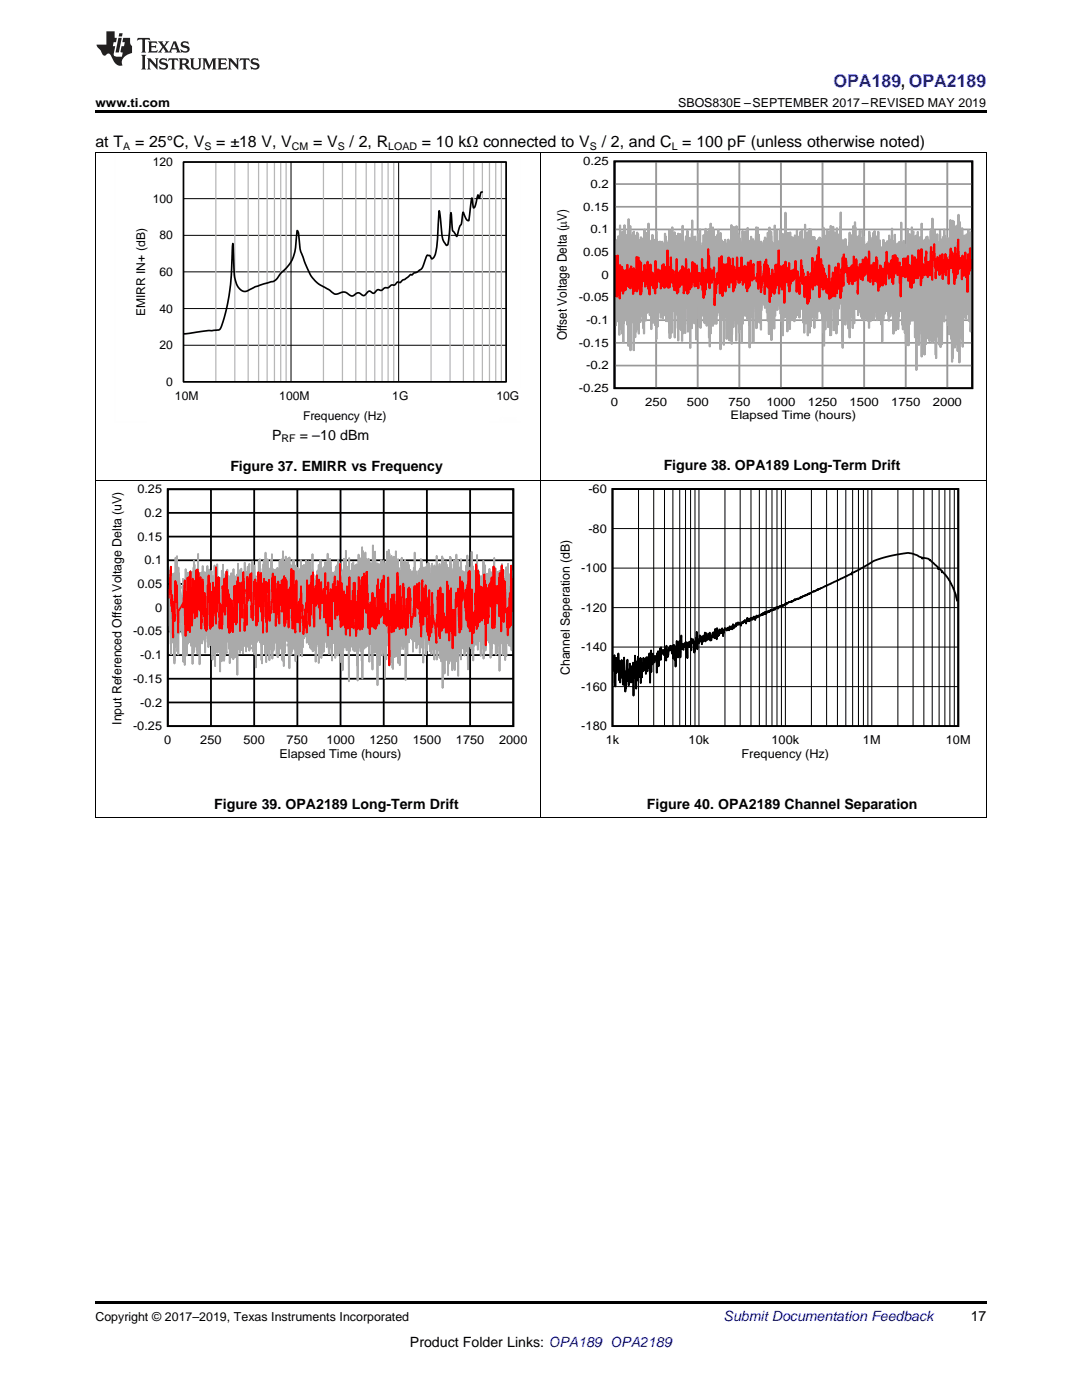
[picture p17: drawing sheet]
<svg xmlns="http://www.w3.org/2000/svg" width="216mm" height="279mm" viewBox="0 0 216 279" stroke-linecap="round" stroke-linejoin="round" font-family="sans-serif">
<defs><g id="words">
<text font-size="3.5" fill="#00f" x="166.3" y="17.3">OPA189, OPA2189</text>
<g font-size="3.2">
<text x="19" y="29.3">at T</text>
<text x="27" y="29.3">= 25°C, V</text>
<text x="43.1" y="29.3">= ±18 V, V</text>
<text x="62.5" y="29.3">= V</text>
<text x="69.7" y="29.3">/ 2, R</text>
<text x="84.2" y="29.3">= 10 kΩ connected to V</text>
<text x="120.1" y="29.3">/ 2, and C = 100 pF (unless otherwise noted)</text>
</g>
<g font-size="2.8">
<text x="54.3" y="87.7">P</text>
<text x="59.8" y="87.7">= –10 dBm</text>
<text x="46" y="94.1">Figure 37. EMIRR vs Frequency</text>
<text x="132.4" y="93.7">Figure 38. OPA189 Long-Term Drift</text>
<text x="42.8" y="161.5">Figure 39. OPA2189 Long-Term Drift</text>
<text x="129.1" y="161.5">Figure 40. OPA2189 Channel Separation</text>
<text x="193.7" y="263.6">17</text>
<text x="81.8" y="268.9">Product Folder Links: OPA189 OPA2189</text>
</g>
<text font-size="2.8" fill="#0000c8" x="144.4" y="263.6">Submit Documentation Feedback</text>
<text font-size="2.6" x="113.1" y="67.9" transform="rotate(-90 113.1 67.9)">Offset Voltage Delta (PV)</text>
<g font-size="2.5">
<text x="19" y="21.4">www.ti.com</text>
<text x="135.3" y="21.4">SBOS830E –SEPTEMBER 2017–REVISED MAY 2019</text>
<text x="27.4" y="98.4">0.25</text>
<text x="117.4" y="98.4">-60</text>
<text x="27.4" y="107.9">0.15</text>
<text x="28.8" y="103.2">0.2</text>
<text x="117.4" y="106.3">-80</text>
<text x="28.8" y="112.6">0.1</text>
<text x="27.4" y="117.3">0.05</text>
<text x="116" y="114.2">-100</text>
<text x="30.9" y="122.1">0</text>
<text x="116" y="122.1">-120</text>
<text x="26.5" y="126.8">-0.05</text>
<text x="28" y="131.5">-0.1</text>
<text x="116" y="129.9">-140</text>
<text x="26.5" y="136.3">-0.15</text>
<text x="113.7" y="134.7" transform="rotate(-90 113.7 134.7)">Channel Seperation (dB)</text>
<text x="116" y="137.8">-160</text>
<text x="28" y="141">-0.2</text>
<text x="24.3" y="144.6" transform="rotate(-90 24.3 144.6)">Input Referenced Offset Voltage Delta (uV)</text>
<text x="26.5" y="145.7">-0.25</text>
<text x="32.8" y="148.5">0</text>
<text x="40" y="148.5">250</text>
<text x="48.6" y="148.5">500</text>
<text x="57.2" y="148.5">750</text>
<text x="65.1" y="148.5">1000</text>
<text x="73.7" y="148.5">1250</text>
<text x="82.3" y="148.5">1500</text>
<text x="91" y="148.5">1750</text>
<text x="99.6" y="148.5">2000</text>
<text x="116" y="145.7">-180</text>
<text x="120.9" y="148.5">1k</text>
<text x="137.4" y="148.5">10k</text>
<text x="153.9" y="148.5">100k</text>
<text x="172.2" y="148.5">1M</text>
<text x="188.7" y="148.5">10M</text>
<text x="55.7" y="151.3">Elapsed Time (hours)</text>
<text x="147.9" y="151.3">Frequency (Hz)</text>
<text x="19" y="263.6">Copyright © 2017–2019, Texas Instruments Incorporated</text>
</g>
<g font-size="2.4">
<text x="30.5" y="33.1">120</text>
<text x="116.4" y="33">0.25</text>
<text x="30.5" y="40.4">100</text>
<text x="117.8" y="37.5">0.2</text>
<text x="31.8" y="47.8">80</text>
<text x="116.4" y="42">0.15</text>
<text x="117.8" y="46.6">0.1</text>
<text x="116.4" y="51.1">0.05</text>
<text x="31.8" y="55.1">60</text>
<text x="120" y="55.6">0</text>
<text x="28.9" y="63.1" transform="rotate(-90 28.9 63.1)">EMIRR IN+ (dB)</text>
<text x="31.8" y="62.4">40</text>
<text x="115.5" y="60.1">-0.05</text>
<text x="116.9" y="64.7">-0.1</text>
<text x="31.8" y="69.7">20</text>
<text x="115.5" y="69.2">-0.15</text>
<text x="33.2" y="77">0</text>
<text x="116.9" y="73.7">-0.2</text>
<text x="34.9" y="79.9">10M</text>
<text x="55.7" y="79.9">100M</text>
<text x="60.5" y="83.7">Frequency (Hz)</text>
<text x="78.3" y="79.9">1G</text>
<text x="99.1" y="79.9">10G</text>
<text x="115.5" y="78.3">-0.25</text>
<text x="121.9" y="80.9">0</text>
<text x="128.8" y="80.9">250</text>
<text x="137" y="80.9">500</text>
<text x="145.3" y="80.9">750</text>
<text x="145.8" y="83.6">Elapsed Time (hours)</text>
<text x="152.9" y="80.9">1000</text>
<text x="161.2" y="80.9">1250</text>
<text x="169.5" y="80.9">1500</text>
<text x="177.8" y="80.9">1750</text>
<text x="186.1" y="80.9">2000</text>
</g>
<g font-size="2.1">
<text x="24.6" y="29.9">A</text>
<text x="40.8" y="29.9">S</text>
<text x="58.2" y="29.9">CM</text>
<text x="67.4" y="29.9">S</text>
<text x="77.5" y="29.9">LOAD</text>
<text x="117.7" y="29.9">S</text>
<text x="134" y="29.9">L</text>
<text x="56.2" y="88.3">RF</text>
</g>
</g></defs>
<path d="M19 22h177.8v.5h-177.8zM19 163.2h.2zM196.7 163.2h.1zM19 259.7h177.8v.5h-177.8z" fill="#000"/>
<g fill="none" stroke="#000" stroke-width=".2">
<path d="M19 30.5h177.8M19.1 30.6v132.6M36.6 32.3h64.4v43.9h-64.4zM36.6 39.6h64.4M58.1 32.3v43.9M79.5 32.3v43.9M107.9 30.6v132.6M196.8 30.6v132.6M36.6 54.3h64.4M36.6 47h64.4M36.6 68.9h64.4M36.6 61.6h64.4"/>
<path d="M19 95.8h177.8M127.4 97.6v47.3M130.4 97.6v47.3M132.6 97.6v47.3M134.3 97.6v47.3M135.6 97.6v47.3M136.8 97.6v47.3M137.8 97.6v47.3M138.7 97.6v47.3M139.5 97.6v47.3M144.7 97.6v47.3M147.7 97.6v47.3"/>
<path d="M149.8 97.6v47.3M151.5 97.6v47.3M152.9 97.6v47.3M154 97.6v47.3M155 97.6v47.3M155.9 97.6v47.3M156.7 97.6v47.3M161.9 97.6v47.3M164.9 97.6v47.3M167.1 97.6v47.3M168.8 97.6v47.3M170.1 97.6v47.3"/>
<path d="M171.3 97.6v47.3M172.3 97.6v47.3M173.2 97.6v47.3M174 97.6v47.3M179.2 97.6v47.3M182.2 97.6v47.3M184.3 97.6v47.3M186 97.6v47.3M187.4 97.6v47.3M188.5 97.6v47.3M189.5 97.6v47.3M190.4 97.6v47.3"/>
<path d="M122.2 113.4h69M122.2 105.5h69M122.2 137h69M122.2 129.1h69M122.2 121.3h69M19 163.2h177.8"/>
</g>
<g fill="none" stroke="#000" stroke-width=".36">
<path d="M122.6 32.2h71.4v45.3h-71.4zM33.5 97.6h68.9v47.3h-68.9zM42.1 97.6v47.3M50.7 97.6v47.3M59.3 97.6v47.3M67.9 97.6v47.3M76.6 97.6v47.3M85.2 97.6v47.3M93.8 97.6v47.3M122.2 97.6h69v47.3h-69zM33.5 116.5h68.9M33.5 111.8h68.9"/>
<path d="M33.5 107.1h68.9M33.5 102.4h68.9M33.5 135.5h68.9M33.5 130.7h68.9M33.5 126h68.9M33.5 121.3h68.9M191 120l-.7-2.5-1.1-2-1.2-1.5-.1 .2v-.3l-.6-.6-.1 .3-.1-.5-1.5-1.4-.1 .1-.3-.3-1.1-.2-.1 .2v-.2l-1-.5-1.6-.4-2.5 .3-2.3 .5-2.2 .7-3.8 2.3-.5 .1-.1-.1v.5l-.2-.2-5.9 2.9-.6 .2h-.1v.2l-.1-.1-.5 .3-.5 .1-.5 .4-.2-.1-.5 .4-.1-.1-.1 .2-.1-.1-.2 .2h-.2l-.3 .3-.1-.2-.5 .5-.2-.2-.4 .4-.1-.2-.1 .3-.4 .2-.1-.2-.1 .2v-.1l-.5 .1-.1 .2h-.3v.3l-.2-.2-.4 .5-.1-.2-.1 .2-.1-.1-.6 .4v-.2l-.2 .5-.1-.4-.1 .3-.1-.2-.3 .3v-.2l-.1 .4-.2-.2-.1 .3-.2-.1-.1 .2-.1-.2-.3 .3-.1-.1-.2 .3v-.2l-.3 .3-.1-.2v.4l-.1-.4-.1 .3-.1-.2v.4l-.1-.4-.1 .4-.1-.2v.3l-.1-.3-.2 .4-.1-.2-.1 .2-.1 .1-.2-.2v.3l-.3-.1v.3l-.2-.4-.1 .5-.2-.2v.7l-.1-.7v.3l-.2-.4-.1 .5-.1-.3-.1 .5-.1-.4-.1 .4-.1-.3v.1l-.1-.1-.2 .6-.1-.6v.5l-.2-.3v.3l-.1-.6-.2 1.1-.1-.5-.1 .1-.1-.3-.3 .6v-.3l-.2 .4-.1-.2-.2 .7-.4-.6v.4l-.1-.5-.4 .6v-.5l-.1 .8h-.1l-.2-.4-.1 .7-.1-.8-.2 1-.1-.6-.1 .5-.1-.3v.3l-.2-.5-.1 .8-.1-.5v.4l-.2-.4-.2 .6v-.4l-.2 .1-.2-.3-.1 1-.2-.4v1.1l-.2-1.6-.1 .9v-.7l-.1 .6v-.1l-.2 .3-.1-.8-.3 1.3v-1l-.2-.6-.1 2.3v-1.2l-.3-.9v1.8l-.1 .1-.3-1.2v1l-.1-.9-.3 1.5-.1-1-.1 1-.1-1.5-.1 1.1-.1-1v1l-.1-.5-.1 .8-.1-.3h-.1v-1l-.1 1.4-.1-.7v.9l-.1-1.8-.4 1.9-.1-1.2-.2 1.7v-1.5l-.2 .9v-1.1l-.1 .6-.1-.7-.2 1.6-.1-.8-.2 2-.1-3.5-.3 3.8-.1-1.7-.1 2.1-.1-2.4-.1 .3-.1-.7-.1 .9-.1-.6-.1 2v-2.4l-.1 1.7-.2-1-.1 1.1v-.8l-.1-.2-.1 .6-.1-.6v3.1l-.1-2.5-.1 1.1-.1-1.8-.3 1v-.7l-.2 1.3-.2-1.1-.1 .9-.2-2.7-.1 4.4-.2-3.3-.3 3.3-.1-2.9-.1 .8-.1-1.2-.2 5.1-.1-3.3v-.3l-.1 2.3v-2.9l-.1 .6-.1-.7-.1 2.7-.1-2.5-.1 1.5-.3-1.5h-.1v.9l-.1-.6-.1 .3v-.2l-.3 1.8-.1-.6-.1 .5v-2.1l-.1 2.9v-1.7l-.2 .4v-1.1l-.1 1.4-.1-1.1-.1 .9-.3-.9-.1 .2-.1-.7-.1 2.5-.1-2.3-.2 2v-1.4l-.1 3-.1-3-.1 2.1-.1-1.7v3.9l-.1-3.2-.1 .6-.2-.8-.1 1.3-.1-1.2v.6l-.2-1.1-.1 2.1v-1.8l-.1 1.8-.1-2.2v3.7l-.1-4.3-.2 6.5-.1-5.9-.1 2-.1-1.4-.1 2.4-.1-2v2.6l-.2-2.9-.1 3.4-.2-3-.2 2.3-.1-2.5-.1 2.7-.1-1.6v.1l-.1 2.7-.2-3.6v4.7l-.1-5-.2 3.8v-3.1l-.2 2.2-.1-3.1-.2 4.7v-3.1l-.1 .1-.1 4.7v-5.5l-.1 3-.1-4.2-.1 4.5v-2.6l-.1 1.5v-.9l-.1 5.5-.1-6.6-.1 3.8-.1-3.1-.2 3.3-.2-3.8-.1 2.7-.1-1.5-.1 3.2-.2-5.1-.1 4.3-.1-2.1-.2 4.1-.3-6.8-.1 5.5v-3.3l-.1 3.2-.1-3.1-.1 1.8v-3.6l-.1 3.2-.1-2.5-.1 3.8-.2-4.3v3.9l-.2-5.4-.1 2.6-.1-.2-.1 .4v-.5l-.1 1.6v-3l-.1 .8-.1-.4v5.3l-.2-6.3-.1 3.2-.1-1.6v.2M33.5 140.2h68.9"/>
</g>
<g fill="none" stroke="#aaa" stroke-width=".36">
<path d="M33.7 117.9l.4 .1 .1 7.6 .1-4.2 .1 3.2 .1-2.8v3.2v-6.3l.1 5.9 .1-4v4l.2-5.1v5.9l.2-5.2 .1 2.6v-1l.1 1.7 .1-.8v.5v-5.3l.1 2.6v-3l.1 2v-1.5l.9-1.1v2.7l.1 .2v-.4l.1 .4v-1.3l.1 6.2v-3.3l.1 2.9 .1-1.9 .1 1.2 .1-1.6v1.4l.1-6.6 .1 9.3v-9.6l.1 6.8 .2-8.7v5.1v-4.8l.2 8.3 .1 .6 .3-7.5v3.9l.1-2.2 .1 3.6v-3.2v3.8l.1-4.1 .1 3.6 .1-2.5 .1 6.5v-8.2l.1 6.2 .1 .6 .1-5.4v5.7l.1-2.1 .2 3.4 .1-7.1 .1-.7v2l.1-3 .1 5.6 .1-3.7 .4 7.5 .1-5.5v4.5l.1-4.2 .1 4.7 .3-7v1.4v-3.6l.1 3v-1l.2 5.1 .1 .1 .1-7.5 .1 5.8 .2 2.7v-1.9v1.8l.2-2 .2 2.4v-6.5l.1 4.9 .2-1.5 .1 1.4 .1-.3 .2-5.4v4.6l.1-4.5v3.8l.2-4.1 .1 6.3 .1-5.9v7.5l.1-7.4v5.9l.1-5.5 .1 4.7v-3.2v2.5v-.3v-5.1l.3 9.3v-6.5v5l.1-6.5 .1-.8 .1 3.8 .2-5.3v5.6v-3l.2 5.7 .1-7.1 .1 6.5v-1.9l.5-5.7v4l.1-.3v-4.1l.2 5.8 .1-5.8 .1 8.8 .2-8.1v6.5v-1.4v2.1l.1-5.5 .2 6.5v-4.1l.1 4 .1-8.6 .1 4.8 .2-3.1v2v-3.2l.1 6.7 .1-2.2 .1 2 .1-2.6v4l.3-6.8v4.2l.1-.7v1.2l.1-5 .1 6.7v-3.2l.1 3v-2.2l.1 1.1 .1-2.3v2.9l.2-7.9v5.2v-4.1l.2 6 .1-2.3v3.5l.1 .5v-1.5v1.9l.1-7.2 .1 4.4 .1-5.2v8.3l.1-3.9 .1 3.7v-2.8l.1 2 .1-1.7v2.1v-2.6l.1 2v-3.4l.1 5.6v-9.6l.2 7.2 .1-5.8v5.4v-1.2a12.4 12.4 0 0 1 .2-3.8v5.8l.1-2.6 .1 3 .1-9.4v5.4l.1-3 .1 1.7 .1-1.2v.6l.1-.7 .2 5.2 .1-7.1 .2 3.2v-3.5l.1 6.5 .2-5.5 .1 4.4 .1-2.3 .1 1.7 .1 3.3 .1-6.3v7.3l.1-3.1 .2 2.7 .1-2.8 .1 2.6 .1-2 .2 .3v-1.9l.1 5.3v-10.1l.1 3 .1-1.7 .1 1.9 .1-.1v2.4v-4.2v3.8v-3.2l.1 5.4 .2-5.5 .3 6.4 .1-3.6 .1 4.7 .1-8.8 .1 8.1 .1-9.6 .1 6.3v-4.2l.2 7 .1-2.8v3.3l.1-6.2 .1 4.6 .1-2.6v4.6v-5.2l.1-.4 .1 5.6 .1-6.1 .3 6.1 .1-6.2 .1 5.1 .1-5.2 .1 5.8 .1-5.8 .1 4.6 .3-5.5 .1 3.7 .1-6.7v4.6l.2 2.3 .1-4v4.1l.2-4.3 .1 2.5 .1-2.1v2.1v-1.5l.1 6.2 .1-2.9 .1 2.4 .1-5.6v6v-7.3v4.2l.2-3.4v6.5l.2-1v.7l.2-6.7 .2 5 .1-1.7 .2 .2v.4l.1 3.8v-2.4l.2 1.2 .2-3.3 .1 1.8 .3-6.4 .1 5.8 .1-1.2 .1 4 .1-.5 .1-6.9 .1 3.7v-3.2v1.6l.1-2.3 .1 3.5v-4.8l.2 6.6v-6.4l.2 3.6v-2.3v2.3l.1-2.7v6.2l.1-1v2.3l.2 .7v-3.2l.1 2.7 .1-8.6 .2 9.6 .2-2.9v2.4v-8.8v2.3l.5 3.1v-.4v2l.2-4.6v4.2l.2-2.8v2.9l.1-2.6 .1 5.4v-7.4l.1 2.2v-1.6l.3 7 .1-4.4 .1 1.4 .2-1.6 .1 3 .1-4.1 .1 3.2 .1-2.7 .2 3v-6.8l.1 7.8v-2.9l.1 3.1 .1-4.3 .2 2.6 .1-5.4 .1 7.9 .2-11.1v6.4l.1-3.9 .2 6.6v-7.2l.2 3.6 .1-5 .1 8.7v-8.5l.3 9.8 .2-9 .1 7.2 .1-3.3v1.6l.1-.4v5.5l.1-10.9v5.7v-.3l.3 1.4 .1-6.2v8.6l.2-5.5 .1 2.8v-5.1v6.6l.2-4.2 .1 2.5 .1-1.9v3.2v-3.2l.1 2.6v-2.3v2.1v-5.3l.1 2.1 .2-2.6 .1 1.8v-1.9v2.1l.1-.6 .1-3v4.3l.1-3.5v2.2l.1-3 .1 7.1 .1-5.8v1.8v-.7l.1 7.4v-5.6l.1 3.2 .1-2.3v2.2l.1-.3v-2.6l.2 2.8v-2.4l.1 3.5 .1-8.5v8.9l.2-7.5v8l.4-9.3 .2 2.7v-.9v3.7v-4.2l.1 1.8v-.8v7.1v-7.2l.1-1.2v1.9l.1-2.6 .1 10.4 .1-10.4 .2 7.2v-1.8v1l.2-3.8 .1-2.6v4.2l.1-4.2 .1 11.6 .1-13 .1 3.5v-4.3v4.8v.3l.2-3.1 .1 7v-3.9l.1 1.5v-3.2l.2-1.4 .1 9.7 .2-9.1 .1 1.8 .1-.4 .1 4.4 .2-8.6 .1 6.8 .1-5.2v3.6l.1-3.1v6.7l.1-4.8v6.2l.1-5.8v5.1l.1-3.3v3.1v-5.4l.1 8 .1-11 .1 9 .1-8.5 .1 7.6v-7.2l.1 6.4v-6.1l.2 14 .1-15.1 .1 6.7v-1.7l.1 2.7v-2.4l.1 2.7v-1.4v3.5l.2-11.1 .1 9.5 .1-6.3v4l.1-5.2v2.9l.2-3.4v8.2l.2-7.6 .1 4.7v-6l.1 5.2 .1-4.4 .1 7.4 .1-7v3.6l.1-2.9v2.5v-5.3l.1 3.8v.8l.1-3 .1 4.4v-5.1v7.8l.2-9.6v11.4v-9.1l.2 9.3 .1-4.3v1.5l.1-1.3v5.5l.1-9.8 .1 8.9 .1-7.3 .1 3.6v.3l.1-1.9v1.9l.1-5.1v5.7v-6.1l.2 6.8 .1-7.4v2.4v-2.6v4.8l.2-4.2 .1 4.3v-5l.1 4.8 .1-4.5 .2 8.1v-2v1.6l.1-1.4 .2 .1v-1.5l.1 3.3 .1-4.9 .1 4.8 .1-6.8v6.6l.1-3 .1 3 .1-2.2 .1 2.1 .1-1.5v3.1v-4.2l.1 .5 .3-5.6 .1 8.7 .1-3.4v3.2l.1-3.5v3.1l.1 .2v-.9v1.1l.1-1.9 .1 2.2v-1.9l.1 .6 .1-5.4 .1 6.6 .1-6.7 .2 5.5v-4.4l.1 5.6 .1-6.4v2.7v-2.5l.1 2.4 .1-3.3v7.7v-3.6l.2-1.7v.7l.1-1.9v6.9l.2-8.8 .1 4.3 .1-2.4 .1 1.2 .1-1 .4 6.5 .3-.2v-8.3l.1 4.9 .1-3.8v2.9l.1-3.2 .1 5.7v-7l.1 5.7 .1-4.8 .2 6.8 .1-7.5 .1 3.9 .1-3.3 .1 4.9v-5l.1 7.2 .1-7 .2 6v-7.4l.1 7.1 .2 1.4v-3.1l.2 7.2 .1-10.3v2.5l.1-3.3v10.4l.1-4.4 .1 .8v-1.4l.1 1.9v-3.2l.1 2.6v-1.2l.1 1v-.9l.1-6.1v4.6l.4-2.3v.9v-.8l.1 9.1 .1-12.4 .1 9.5 .1-6.1 .1 5.4 .1-5.8 .1 7.2v-5.5l.1 3.7 .1-3.2 .1 3.6v-2.3l.1 2.8 .1-8.6 .3 7.5v-5.4l.1 .3v5.4v-7v4v-3.3l.1 5.9 .1 .8v-2.3l.1 4.6v-6.9l.1 4.3 .1-5.7v6.1l.1-7.3 .2 8.8 .1-7.5 .1 6.2 .1-6.7 .1 6.4 .1-1.9v1.5l.1-8.2v6.3l.1-3.7v-.6l.1 .7v-.8l.2 9.4v-5.5l.1 2.9v-2.9l.1 1.7 .1-1.4 .1 4.2v-8.8l.2 6.3v-2.9v2.1l.1-2 .1 4.1 .1-2.6 .1 2.6v-6.8l.2 4.5 .1-3.2v5.1l.1-7.4 .1 6.8v-4.6l.2 4.1 .1-6.7v8v-8.3v4.6l.2-3.5v8.8v-5.1l.1 4.6 .1-6.7v5.2l.1 .5v-4.3l.1 4.8v-2.2l.1 2v-.8l.1-5.7v2.1l.1-1.5 .1 1.2v-2l.1 1.4 .1-3.1 .1 7.5 .1-3.6v4.2v-3.2l.2 3.9v-1.7l.1 1.8v-2l.1 1.5 .2-.1 .1-1.5 .2 .5 .1-6.3 .2 8 .2-7 .2 4.9 .1-5.1 .1 10.2 .1-10.7v5.9l.1 .4 .2-5.5 .2 8 .1-5.7 .1 4.7v-2.8l.2 1.2v-2.4l.1 3.3 .2-7.2 .3 3.6v-.3v3.9l.1-1.9v1.9l.3-7.5 .5 5.1 .1 1.6 .1-6.9 .1 5.6v-4.6v1.7v-2.4v4.7l.2-5.8 .2 8.9 .2-5.9 .4 4.6 .1-.4v3.8l.2-11.2 .1 8.3 .1-6.3 .1 5.5 .1-4.1 .2 2.7 .1-2.8 .1 2.1 .1-.1 .1-1.2v2.1l.1-3.9 .1 4 .3-3.4v3.4l.1-3.5 .2 4.2v-3.6v4.3l.1-4.8v5.8M33.7 119.8l.3 1.7 .1 4.2v-6.4v6.8l.1-10.2v8.9l.1-3.4 .1 3.6 .1-9.5 .1 7.8 .1 1.2 .2-7.6 .1 6 .1-7.2v5.6l.5-6.9 .9 9.5 .1-2.3 .1 4 .1-6.5 .2 7.3 .1-2.4 .1 3.5 .1-11.6 .1 9.6 .1 1 .1-2.7 .1 2v-9.2l.3 5.8 .1-4.5 .1 2.7 .1-3.2 .2 9.8 .2-4.5v2.3l.1-1.9 .1 2 .1-.1 .1-5.1v6v-2.2l.2 1.5v-2.7l.1 1.8 .1-7.4 .2 7.1v-1v1.6l.1-3 .1 4v-6.9l.2 3.9 .1-5.6 .1 5.7v-.3l.2 4.4 .1-2.6v1.2l.1-2.8v4.4v-2.8l.6-1 .1-5.5v1.7l.1 .1 .1-.9 .1 1.3 .1-1.7 .4 2.2v-2.3l.1 6 .1-1.6v1.9v-3.1l.2 4.3 .2-6.9v6l.1-5.7v.8l.1-2.4 .1 8.4 .2-6v6.4l.1-7.6v2.2v-1.4l.3 4.8 .1-2.4v5l.3-6.8 .1 4.3v-3.9l.1 5.7 .1-3.5v3.4l.1-1.3v1.1l.4-10.3v8.5l.5-7.8 .2 7.8 .2-6.9 .1 7v-2.1l.1 3.3 .3-10.8v11.2l.1-6.2v4v-3.7l.1 3.5v-7v3.5l.2-2.7 .1 4.5 .2-6 .1 9v-5.3l.2 8.8v-10.5l.1 2.7 .1-4.9 .1 10.3 .1-11.6 .2 10.3 .2 .4 .1-6.9v6.4l.2-2.7 .1 5.5v-3.4l.3 3.9 .1-9.3 .3 7.7v-6.9l.3 9 .2-9.1v7.8v-2.3l.1 1.3 .1-1v2.6l.2-5.4v4.5l.1-3.1v1.6l.2-2.1 .4 2.2v2.1l.2-5.1v3.2l.1-.2v-5.5l.1 1.6 .1-1.6v2.4l.1-4.6 .1 9.7v-4v2.8l.1-2.3 .1 2.4v-3.4l.1 2.4 .1-6.3v7.3l.4-1.2v-2l.4 4.9 .1-14.4v6.2l.3 4.8 .1-6 .1 6.7 .2 1.4v-6.8l.2 1.3v-2.9l.1 6.2 .2-5.4 .1 3.3 .1-2.5v1.4v-6.3l.1 10.8 .1-1.5v2l.2-6.5 .2 1.1 .1-.9v2v-1.9l.1 2.1v-2l.2 7.7v-10.7l.2 4.9 .3-4.2 .1 8.8 .2-8.6 .1 3.2 .1-5.5v10.5v-.8v2.2l.1-3.7v4.3v-2.8l.2 1 .1-2.3 .1 2.4 .1-2.9 .1 .7v-.5l.1 2.9 .1-2.7v3.1l.6-8.5 .1 3.4 .1-3.1 .1 4v-2.8l.2 7.7 .1-8.8v2.6l.2-1.2v1.4v-2.6l.1 8.1 .1-8.2 .1 4.2v-4.4l.2 6.4v-3.3l.1 1.9 .1-2.2v2.4l.1-5.5 .1 2.3v-2.6l.1 2.8v-2.3l.1 2.1v-5.5l.2 14.6 .1-11.3 .1 3.4 .1-.8v-7.5v7.1v-2l.2 5.2v-2.6l.2 5.1 .1-7.1 .2 5v-8.4v4.2l.1-1.9 .2 3v-3.3l.2 2.4 .1-4 .2 8.7 .1-5.6 .1 3 .1-5.3 .1 6.8 .3-4.4 .1 .4v-2.7v8l.3-6.3v4v-2.3v1.6v-3.9l.2 2v-4.2v8.7l.1-6.9 .1 7.3 .3-6.1v3.6l.1-3.9v2.7l.1-4.8 .2 9.5 .1-4.6 .2 4.9 .1-12.1v10.3v-.9l.1-9.8 .1 9.2 .1 2.2 .2-3.4 .1 5.8v-6.5v3.3l.1-2.8v1.4l.3-5 .1 6.7 .1-8.6 .1 3 .1-1.7v5.4l.1-5.5 .1 6.4 .1-6.4 .1 5 .1-6.7 .1 3v-3l.1 7.8 .1-5.5 .1 7.6 .1-7.8 .1 4.8 .2-7.8 .1 6.3 .1-6.2 .1 4.3 .1-1.5v6.6l.2-8.8 .1 6.4v-1.2v.4l.1-6.9 .1 10.6 .2-3.1v2.9v-4.3l.1 3.4 .1-5.1v3.8v-.9l.1 .6 .1-7.9v8.7l.2 .1 .2-6.8 .3 10.2 .1-12.8 .2 11.4 .1-3.5 .1 4.9 .1-7.7 .1-2.6v3.7l.1-5.7 .1 8.6v-3.6l.1 4.6 .1-9.4 .1 5.9v-5.1l.1 6 .1-6v7.1v-2.8l.1 4.9 .1-3.2v5v-5.2l.1 2.5v-3.5l.1 5.1 .1-9.5v3.4l.2-5.4v7.1v-5.1l.1 3.3 .1-5.9 .1 10.3 .2-10.1v10.7l.1-12.5 .1 10.6 .1-2.7v3.2l.1-6.8 .1 4.7 .1 .7 .1-6 .2 9.5 .1-12.4v10v-4.1l.1 3.3 .1-2.8v-6.1v4.6v-1.9l.2 7.1v-3.5l.2 4.1 .2-8.2 .2 9.7 .1-9.4 .3 7.6v-10.1l.1 8.9 .2-9.4 .1 10.5v-8.4l.1-.2v7.6l.3-9.8v9.8l.1-.9v1l.1-4.9v5l.2-7.9 .1 6.7v-7.5l.1 3.1v.6l.1-2.2 .1 2.4v-2.8l.1 3.9 .1-5.5v8.4l.1-7.4v5.1l.1-4.9 .1 2.6 .2-1.3 .1 .8v3v-6.9l.3 9.3v-3.9v3.6l.2-2.6 .1 2.3v-1.5v4.6l.1-13.6v9l.2-6.1 .1 7.4v-8.6l.1 7.3 .2 .4v-2.7l.2 4 .1-4.5v5.8l.1-4.6 .1 5.5 .1-7.9 .1 7.1v-3.5v2.8l.1-10.4 .1 10.8v-7.7l.1 6.9 .2-10.1v10.4l.1-7.2 .1 6.8v-3.3l.2 5 .2-7 .3 8.2 .1-5.4v1.1l.1-.6v.2l.1-7.9 .1 6.5 .1-3v9.2l.1-7.7 .1 5.2v-9.1l.1 6.8 .1-3.4v.5l.1-.4 .1 7.3 .1-3.4 .2 1.4v-1l.1 1.7v-3.3l.1 4.5 .1-10.3v7.9v-1.6l.2 3.7v-6.8v-.4v2l.2-2.1v1.8v-1.9l.3 4.4v-2.8v8.2l.1-7.8v.4l.1-1.8v4.6l.2-5 .2 6.4v-7.4l.1 10.1 .1-3.7 .2 3.1v-2l.1 .7 .2-1.2 .1 2.4 .1-.3 .1-4.3 .1 4.2 .1-11.8 .2 12.7 .1-7.5 .1 3.6 .2-3.4v1.2v-.5l.1 3v-6.7l.3 9.9 .1-3.8v2.6v-1.5l.1 2.4v-3l.1 2.7v-2.2l.2 3.6 .3-5.8v1.7v-.8l.1-2.8 .1 3.6 .1-5.3v1.9l.2 .9v3.8l.1-2.6v4.6v-4.8l.1 3.7 .2-3.4v3.1v-6.5l.1 2.3v-3.8v4.4l.1-4.8 .2 9.5 .2-10.3 .1 10.9 .2-11.9 .1 5.8 .1-5v8.8v-.9l.2 1.5v-1v3.3l.1-5.6 .1 2.4 .1-1.1v1.3v-7.5l.1 9.5 .1-7.8v3.4l.1-3.9v4.2l.1-5 .1 5.7 .1-7.8 .2 10.7v-9.1l.1 2.2 .1-2.1v4.8l.1-3.2 .1 3.3v-4.7v7.5l.1-7.6 .2 8.3 .1-4.1 .1 2.9 .1-1.2v-4.7l.1 2.3 .1-2.8v5.5l.2-6 .1 3.2v-4.2l.1 9.2 .1-2.3 .1 3.9v-3.7l.1 3.8 .1-8.7v-.5l.1 4.3 .1-7.9 .1 6 .2-4.6 .1 10.5 .2-7.6v5.5v-6.1l.1 2.8v-1.7l.1 6.5v-2l.2 2.7v-7.2l.1 4.7 .3-3.6v2.9l.1-6.7 .1 7.8 .1-2.9 .1 4.8 .2-5.3v7.6l.1-2.2 .1 1.9 .2-5.1v2.5l.2-6.3v7.7l.1-11.6 .1 9.7 .1-7.4 .1 8.4v-9.6l.2 11.5 .2-10.5v4.2v-.5v1.1l.1-4v2.6l.1-1.4 .1 4.3v-4l.1 4.7 .1-3.4v3.5v-4.5l.2 8.7 .1-7.7 .1 6.9 .1-1.7v2.2l.2-9.7v3.6l.1-1.3 .2 .6v-2.5l.1 5 .3-3.8 .1 4v-2.7l.1 6.8 .1-9v1.4l.1-2.4 .3 10.1v-3.5v3.1l.3-8.1v4.4l.1-3.4 .1 .6 .1 6.1 .1-8 .2 8.5 .1-6.9 .1 3.4 .1-4.5 .5 8.6v-7.7l.1 .5v-.5v3l.1-7.6 .1 8.2 .1-3.1 .3 6.8 .2-3v2.9l.2-5.6v5.3l.2-1v1.5l.2-1.4v1.3l.1-3.5v5.6l.2-1.7v.8v-2.8l.2 1.8v-6.6l.1 2 .1-2.1 .1 7.5 .3-4.4v3.1v-3.7l.1 4.9 .2-8.4 .1 3.5 .1-1.9v1.1M33.7 119.2v.6M33.9 117l-.1 .6M34 115.4v.5M34.1 119.4v-2.5l-.4 4.2M34.1 117.6v.6M34.1 119.8v.6M34.1 119.7v.5M34.1 117.4v.6M34.1 118.9l.1 .5M34.2 118.7v.5l-.1-2.1v2.3"/>
<path d="M34.2 119.3v1.5M34.2 118.4l-.1 2.2v-2.4v2M34.2 117.7v-.3v4.2M34.3 120v.5M34.4 118.3v-.2v.5M34.4 118.4v4.4M34.4 119.9v1.1M34.4 118.7v.6M34.4 116.5v.6M34.4 116.7v.5M34.5 118.9v.6M34.5 117.4v-1.1l-.1 5.6"/>
<path d="M34.5 117.7v5M34.5 118.6l.1 1.1M34.6 118.2l-.1-1.8v4v-.8M34.7 118.9v.7l-.1-1.9v1.9M34.7 116.8v-.3v.8M34.7 118.5l.1 2.7M34.9 119.3v-.4v.7M35.1 118.1v.5M35.1 119v.4v-.2M35.1 116.8v.7M35.1 116.6v.6M35.1 119.9v1.1"/>
<path d="M35.2 118.2v-1.5v2.9M35.2 118.1v-.2v.4M35.2 119.9v.6M35.3 118.6v1.2M35.4 116.8l-.1-.5v2.6l-.1-1.5v2l-.1-.6M35.4 119.3v4.5M35.4 118.4v-.5v2.1l.1-2.3v1.2M35.4 118.4v.6M35.4 119.5v4.5M35.4 117.9v-.5l.1 .6M35.6 119.6l.6 4.5M35.9 116.5l-.2 .9-.2 3.3"/>
<path d="M36.5 115.4v6.6M36.6 119.1v4.4M36.6 119.7v-1.5l-.1 5.3M36.7 118.9v.5M36.8 117.2v.5M36.8 119.4v.6M36.8 119.7v.5M36.9 117.9v-.2v.3M36.9 118.3v.5M36.9 117.2v5.6M37 119.9v.6M37 118.7v.5"/>
<path d="M37 119.6v.5M37.1 117.1l-.1 6.7M37.1 116.4l.1 3.9v-2.7M37.2 117.7v.5M37.2 119.3v1.1M37.2 115.4v-.2l.1 6.5M37.4 119.1v-1.2v2.5v-.8M37.4 118.7v.5M37.4 117.9l.1-.4v.8M37.5 117.6v-.1v.5M37.5 119.3v.5M37.6 118l-.1 3.2v-1.3"/>
<path d="M37.6 118.7v1.1M37.6 117.3v.6M37.7 118.3v.5M37.7 119.2l-.1 2.4v-2.1v.6M37.7 120v1.1M37.8 118.9v.6M37.8 117.9v.6M37.9 118.9v-.6l.2 5.8M38.2 116.6v6.6M38.2 116.8l.1 3.7v-2.8M38.4 117.7v-.6v3.4l-.1-2.7M38.5 119v2.7l-.1-1.7"/>
<path d="M38.5 119.7v1.1M38.6 119.8v1.1M38.7 118.1v-.6v3.6v-.1M38.7 118.5v1v-2.3l-.1 3.1v-.7l.1 .2M38.7 117.9l.1 2v-3v1.7M38.7 118.2v1.1M38.8 119v2.5l-.1-2M38.8 117.1v-.4v.7M38.8 118.8v4.4M38.8 114.5v1M38.8 117.2v.5M38.8 116.7v.6"/>
<path d="M38.8 118.9v1.1M38.8 119.5v-.3l.1 .3M38.9 119.3v1.9l.3 3v-1.6M38.9 119.8v2.7M39 117.5v-.3v.9M39 119.2l.1 4.4M39.2 118.7v.6M39.3 119l-.1 4.4M39.3 116.1v.6M39.3 116.7v.6M39.3 118.3v.6M39.3 118.9l-.1 .7"/>
<path d="M39.3 118.6v1.1M39.4 119.4v.5M39.5 119.8v4.4M39.5 117v1.1M39.5 117.9v2.5l.1-.9v.7v-.4M39.6 118.3v1.1M39.7 117.8v-1.1v3.3M39.7 119.2v.6M39.7 117v.5M39.7 117.3v.5M39.8 118.1v-.1v.4M39.8 117.2l-.1-.2v4.4"/>
<path d="M39.8 118.3v.8v-.3M39.8 118.5l.1 4.5M39.9 119.3v.6M39.9 117.1v.5M39.9 115.9v4.4M39.9 116.1v.5M39.9 118.3v.5M39.9 115.2v1.1M40 119.9l-.1-1.9v4.7M40 118v4.4M40 118.1v.5M40 117.4v.5"/>
<path d="M40.1 119.6v.6M40.1 120v.4M40.1 118.7l-.1 4.5M40.1 117.9v1.1M40.2 116.1v1.1M40.2 118.3v.6M40.2 117.4v-.8l.1 7.2M40.2 114.5v.4M40.2 119.1v1.1M40.2 118.8v1M40.2 117v.6M40.2 116.1l.1 .6"/>
<path d="M40.3 118.3v.6M40.4 116.4v-.2l-.1 4.2M40.4 118.1v1.1M40.4 118.7v.5M40.4 116.4v.6M40.5 117.5v.5M40.5 119.7v.6M40.6 118.9v.6M40.6 118.7v.5M40.6 118.3v4.3l-.1-2.2v.3M40.6 116.1v-.3v6.4M40.7 118.7v4.5"/>
<path d="M40.7 117.5v1.1M40.7 118.2v.6M40.7 118.9l.1-1.2 .1 2.9M40.8 119.3v.5M40.8 118.3v.6M40.9 117.6v-.5l-.1 .7v-1.7v3.3M40.9 119.8v3.1v-2.8l.1 .8M41 117.6v-2.1v4.6M41 119.9l.2 4.5v-3.2M41.3 118v.6M41.3 119.2v.6M41.4 119.9v.5"/>
<path d="M41.4 119.3v2.8v-1.7M41.4 119v.6M41.4 117.6v1.1M41.4 115.9v-.4l.1 3.9M41.5 118.6v.6M41.5 117.7l-.1 1.5v-2.2v3.1M41.5 120v1.1M41.5 118.3v-.9v3v-.6M41.5 119.9v.5M41.6 118v-.5v.7M41.6 119.1v.4M41.6 119.7v.3v-2.1l.1 2"/>
<path d="M41.6 119.9v.6M41.8 117.9l-.1 2.1v-1.7l-.2 1.9v-1.1M41.8 118.6v-.3v.7v-2.1v4.2v-.3M41.8 118.7v.6M41.9 119.6v.6M41.9 117.6v-.1v.9M41.9 119.7v.3v-.2M41.9 119.3l.1 1.5v-1.5v.8v-.4v.2M42 119.9v3.6v-3.1M42 118v-.1v.4M42 120v.5M42 118.2l.1-1.5v5.1"/>
<path d="M42.1 118.2l-.1 1.1M42.2 119v1.9v-1.3v1.2M42.2 118.4l.1 1.1M42.3 119.3v.6M42.4 117.1v.5M42.4 114.8v.6M42.4 115.5v.6M42.4 117.8v.5M42.4 120v.5M42.6 118.4v.5M42.6 116.7v-.2v.3M42.6 118.4v.6"/>
<path d="M42.7 119.6v-.7l.1 5.9M42.7 118.5v.5M42.9 119.9l-.1 .6M42.9 117.7v.5M42.9 119.3v.5M42.9 118.9v.6M42.9 117.3v.6M43 119.6v.3v-.2M43 117.9v-.2v.3M43 119.6v.6M43.1 119.8l-.1 .6M43.1 117.6v.6"/>
<path d="M43.1 119.2v.5M43.1 119.3v4.4M43.1 119v.6M43.2 116.8v.6M43.2 117.8v.6M43.2 117.5v-1l-.1 5.6M43.2 119.6v-.8l.1 5.9M43.2 118v.6M43.3 118.4v.5M43.3 118.7v-.7v3.8M43.3 118.1v.5M43.3 119.5v6.7"/>
<path d="M43.3 117.8l.1 .9M43.3 114.7v-2.1v4.7M43.3 115.5v1M43.4 116.9v3.8l.1 .5v-1.6v.7M43.6 118.9v.9M43.6 119.1v-.4l.3 2.9v-2.3v1.2M43.7 119.2v-.7l-.1 .9M43.9 118.5v.6M43.9 116.3v.6M43.9 116.6v.5M43.9 118.8v.5M44 119.6l-.1 2.6v-1.9"/>
<path d="M44 117.9v-.1v1M44 118.9v.5M44.1 119.5v.5M44.1 118.5v-.2v.5M44.2 118.5v1.1M44.2 118.3v.6M44.3 119.3v.4v-.2M44.3 119.7v2.3l-.1-2M44.3 117.2v.6M44.3 118.3v.6M44.4 118.4v-.2v.4M44.5 119.8v.5"/>
<path d="M44.5 120v.5M44.6 118.1v-.2l-.1 .4M44.6 116.5l-.1 6.7M44.6 119.8v.5M44.6 118.1l.1 6v-.6M44.6 119.2v.5M44.7 118.2l-.1 .5M44.7 119.3v.6M44.7 118.6v.5M44.7 118.2v-1.8v4.9M44.7 116.9v-.2v.4M44.8 118.7v.6"/>
<path d="M44.8 119.5v.8v-.4M45 118.9l-.1 .5-.1-1.5v1.9v-1.4l-.1 1.1M45.2 118.8l-.1 .6M45.2 119.9v.5M45.3 119.5v.6M45.3 119.3v1.3M45.3 118.1v4.5M45.4 117.8v-.9l-.1 3.9-.1-2M45.4 119.1v.6M45.4 118.2v-.2v4.3v-2.3M45.4 117.5v-.3l.1 .3M45.5 118.6v-2.1v2.4"/>
<path d="M45.6 119.2v.5M45.6 119.3v1.1M45.6 117.6v-.7l.1 3.7M45.6 118.4v.6M45.6 118.5l.1 .6M45.7 119.3v.5M45.7 117.6v.4M45.8 119.7v.6M45.8 118.7v1M45.8 119.5v.5M45.9 117.3v.5M45.9 119v.5"/>
<path d="M45.9 116.4l-.1 6.7M45.9 117.4v1.4v-3.2l.1 2.1M45.9 118.6v.5M46 116.4v.5M46 118.8l-.1 1.2M46 117.6v.5M46 119.3v.6M46.1 119v3.5l-.1-2.6M46.1 116.8v-1v4.3l.1-1.4M46.4 119.5v-1.8v2.7M46.5 117l-.1 4.8-.1-1.8M46.5 115.2v6.7"/>
<path d="M46.5 119.4v.6M46.5 119.5v.6M46.6 117.9v.5M46.6 118.2v.6M46.7 118.6v.6M46.8 118.2v.5M46.8 118.8v.4v-.2M46.9 116.8v1.1M46.9 119.6v.5M46.9 118.6v1.1M47 118.4v4.4M47 119.1v-.1v.4"/>
<path d="M47 119.4v.6M47.1 119v.3v-.2M47.1 117.4v.5M47.1 118.6v6.7M47.2 119.6v.6M47.2 119.2v.6M47.2 117v.5M47.2 117.8v.6M47.3 117.9v1.3l.1-2.4v2.8M47.4 117.4l.1-1.5v5.1M47.6 118.6v2.6v-2.4l-.1 1.7M47.6 119.2v.5"/>
<path d="M47.7 118.6v-.2l-.1 1M47.7 119.8v-.3v2.4v-1.7M47.8 119.1v.6M48 119.5l-.1 1.1M48 117.8v-.6v3.5v-.3M48 119.5v1.1M48.2 119.6l-.1 .4M48.2 118.8v.6M48.2 119.2l.1-1.5v3.8l.1-1.4M48.2 119.8l-.2 3.3v-.8M48.2 118.5v.6M48.2 117.7v-.3v.8"/>
<path d="M48.2 119.4l.1 4.4M48.3 119.9v.6M48.3 118.3v-.2v.3M48.4 118.8v.9M48.6 119.6l-.1 .5M48.6 119.6v.5M48.7 119.2l-.1 1.1M49.1 119.4v.6M49.1 119.6l-.1 4.5M49.1 119.3l.1 4.2v-2.5M49.2 118.8v-2.1v5.1M49.3 119.1v.5"/>
<path d="M49.3 119.7v.5M49.4 120v1M49.5 119.5v1.1M49.5 119.4v.6M49.5 119v6.7M49.5 117.2v6.6M49.5 117.8v.6M49.5 118.7v.6M49.7 119.7l-.1 4.5 .1-.6M49.7 117.3v-.2v.9M49.7 119l.1 3.1v-.6M49.7 119.8l.1-2.6v4"/>
<path d="M49.8 118.7v1.1M49.8 118.3v2.9l.1-1.4 .1 .1M50 118.9l-.2 5.6v-1.1M50.1 119.2v-.1l.1 4.3M50.1 119.1v-.8l.2 6.1M50.1 119.9v.6M50.1 119.5v.6M50.3 117v-.3v4.2M50.3 118.6l.1 1.1M50.4 119.9v.6M50.5 119.6v4.4M50.5 118.9v1.1"/>
<path d="M50.6 119.1v-.1v.9M50.7 118.6v-.3v4.2M50.9 118.6v-2.1v4.7M51 118.1v.6M51 117.3v3.5v-2.1v1.2M51 115.1v-.1l.1 6.5M51.1 119.6v1.1M51.3 119.2l-.2 3.8v-.6M51.8 119.5v-.2l.1 2.4v-2.9v1.2M51.8 119.6v-1.9v2.5M52 119v.5M52.1 119.6l-.1-3v3.6"/>
<path d="M52.1 118v4.5M52.1 118.8v1.1M52.3 119.7v-.9v2.6v-.8M52.4 119v3.7M52.5 119.7v1.1M52.5 119.1l.1 1.7v-1.6v1.1M52.7 118.1v.5M52.7 115.9v.5M52.7 116.6v.6M52.7 119.4v-.8v.8M52.8 119.1v-.6l.1 3.8M52.8 117.9v.6"/>
<path d="M52.8 119.4v.6M52.8 117.1v6.7M52.8 117.2v6.7M52.9 120v.5M52.9 113.1v-.2v6.5M52.9 115.3v6.7M52.9 120v1.1M52.9 119.4l.1 .5M52.9 118.3l.1-1.5v4.7v-1.3l.1 .9M53 117.6v-.6v.6M53.2 118v.6M53.2 118.5v.6"/>
<path d="M53.4 119.5v.4M53.5 119.4v.6M53.6 119.3l-.1 1.5v-1.6v1.3M53.6 119.9v1.1M53.7 119.4l-.1 5.8-.1-.6v.1M53.9 119.3l.1-.1v1M54.2 119.4v4.3l-.2 2.3v-.1M54.2 119.2v4.7l.1-1.9M54.3 119.7v-.2v.3M54.4 118.6v-.2v1M54.5 119.8v2.7v-1.7M54.5 118.7v-2v3.9v-.6"/>
<path d="M54.6 118.9v.5M54.6 117v-.3v5.3l-.1-1.1M54.6 118.3v.6M54.6 119.2l.1 6.7M54.8 119.4l-.1 6.6M54.8 119.4l-.1-.4v.7M55.2 118.6l-.1-.7v3.6M55.2 119.4v.5M55.4 118.9l-.1 4.4M55.4 117.7v1.1M55.6 119.2v1.1M55.7 118.2v4v-.4"/>
<path d="M55.8 119.3v.6M55.8 118.7v-.3v6.3M56 119.6v-1.8v2.7M56.1 119.8l-.1 1.1M56.1 118.1v4.4M56.2 119.9l-.1 5.1v-.9v.1M56.3 118v-1.5l.1 6v-3.7v1.2M56.3 119.6v.6M56.4 118.5v.6M56.4 119.3v.5M56.4 118.3v-.4v4.1v-.5M56.4 119.9l.1 1.2"/>
<path d="M56.5 118.8v1.1M56.5 117.5v4.4M56.6 119v5.1l.1-1.6M56.6 119.1v4.5M56.6 117.4v1.1M56.8 119.5v.5M56.8 118.8v-.4v4.1M56.8 119.2v.5M56.9 118.8v1.1M56.9 119.3l-.1 4.5M56.9 119.7v.4M57 120v2.4l.1-1.9"/>
<path d="M57.1 117.6v-.1v4.3M57.1 119.3v1.1M57.1 119.5v.5M57.3 117.8v-1l.1 4.7v-.8M57.4 119.6v.5M57.4 118.2v-.1l-.1 4.2M57.4 119.9v1.1M57.4 119.5v.5M57.4 119.7v.6M57.5 119.5v6.7M57.5 119.7v1.2M57.6 119.6l-.1 .6"/>
<path d="M57.6 118v-1l-.1 3.1v-.3M57.6 116.9v-.1v.4M57.6 118.6v.8M57.6 119.6v1.7M57.7 118.4l-.1 2.8M57.8 115.9v-.2v1M57.8 117.5v4.5M58 118.5v3.9v-.6M58 119v.5M58 116.7v.6M58 114.8v-.1v.4M58 119v1.2v-1.2"/>
<path d="M58 116.5v.5M58.1 118.7v.6M58.1 117.7v6.7M58.1 118.1v3v-3.3v.3M58.1 119.5v2.1l.1-1.2M58.2 119.1v1.1M58.3 117.6v-.6l-.1 6.1M58.5 119.8v-.1v.4M58.5 118.3v-.8l-.1 4.1v-1.8M58.6 118.5v-.2v.4M58.8 119.7v1M58.8 119.5v.6"/>
<path d="M58.8 117.3v.5M58.8 116.4v.6M58.8 118.6v.6M58.9 120v5.7v-1M58.9 119.5v-.2v.4v-1.1v2.8M59.6 119.1v-.1v3.2l.1-1.1M59.7 119.5v-.4l.1 .8M59.7 119.8v.6M59.7 118.3v.6M59.8 118.1v.6M59.8 117.5v.5M59.8 119.7v.6"/>
<path d="M59.9 119.7v.5M60.3 119.8v.5M60.4 117.6v.5M60.4 117.7v.5M60.4 119.9v-1.3v2.9v-.1M60.5 119.9v.5M60.7 118.7v-2.1v3.5l.1-1.2M60.7 119.8v.6M60.8 117.8v2.5l.2-2.7v1.5M60.9 119.2v.6M60.9 117.6v-.2l.1 .4M60.9 119.3v4.5"/>
<path d="M61 119.6v.6v-.5M61 118.1v-1.2v3.4M61.1 119.3l-.1 4.4M61.1 119.4v1.1M61.1 118.5v-.1v.4M61.3 119.9v1.1M61.3 119.8v-1.1v3.5v-2M61.4 119.9v-.4v.7M61.5 119.3l-.1 .4M61.5 118.9v1.1M61.5 118.7v.6M61.5 119.9l.1-.9v2.6v-.9"/>
<path d="M61.6 120l-.1 .5M61.6 117.8v.5M61.6 117.1v.6M61.6 119.4v.5M61.7 119.1v-.4v1.6v-1.7l.1 3.2M61.8 119.3v-1.3v5.7v-.4M61.9 119.4v-2.3v4.4M61.9 118.2v.6M61.9 119.3l.3 6.6v-.1M61.9 118.4v-1l.1 3.2v-.3M62 117.5v1.1M62 118v4.5"/>
<path d="M62.2 115.8v-.1l-.1 4.3M62.2 117.5v1.1M62.3 119.6v.6M62.3 118.6v-.9l-.1 5.9M62.4 119.5v-.1v.9M62.4 118.2v.5M62.4 118.9v.5M62.5 119.7v.6M62.5 119.8l.1 .5M62.9 119.1v.6M62.9 118.2v-.6v3.8M62.9 119.9v1.1"/>
<path d="M63 119.7l-.1 6.6M63 119.6v.6M63.1 116.6v.5M63.1 117.4v.5M63.1 118.8v.5M63.4 118.8l-.1-2.2v4.4M63.4 120v-1.3v3.2M63.5 119.5v4.5M63.6 119.2v-.2v.8M63.6 119.7v.6M63.7 118.1v.5M63.7 119.4v1.2"/>
<path d="M63.7 119.5v.6M63.8 119.5v4.4M63.8 116.7v1.1M63.8 118.2l.1 4.5M63.9 117.5v4.5M63.9 118.3v1.1M63.9 119v-.4l-.1 6.3M63.9 118.8v-.4v2.3l.1-1.4v.3M64 120v-1.8v2.7M64.1 120v4.4M64.2 118.1l-.1-.5v.7M64.2 119.7v4.5"/>
<path d="M64.2 119.3v-.2v.4M64.3 119.4v-.9v3.4M64.4 119.4v-3.2l.1 3.6M64.4 118.9v-.2l-.1 .5M64.5 119.6l.1-2.9v3.8M64.6 116.9v-.5v4M64.6 118.6v1.1M64.6 118.7v.6M64.6 118.7l.1 .5M64.7 119.3v1.1M64.7 118.8v-3v3.7M64.7 118.2l.1 1.8v-1.6v1.1"/>
<path d="M64.8 119v.5M64.9 119.5v-2.2v2.3M65 116.4v4.5M65 116.5v1.1M65.1 119.2v-1.8l.1 5.4M65.1 118.7l-.1 1.2 .1-1.9 .1 1.5M65.1 118.8v.6M65.2 117.5v6.7M65.3 117.2v3.5l.3-1.3v.8v-1.2M65.3 119.2v-1.5v2.9M65.3 116.2v.5M65.3 117v.6"/>
<path d="M65.3 118.4v.6M65.3 119.3v.5M65.4 119.8v.5M65.6 119.1l.1 4.6v-2M65.7 119.5v-3.2v3.5M65.7 118.2v.6M65.7 119.3v.5M65.8 118.8v-1.8v2.7M65.9 119.2l-.1-2.3-.1 4.4M66.1 114.7v4.4M66.1 115.6v1.1M66.1 118.4v3.6l.1-.9"/>
<path d="M66.2 117.2l-.2 4.8-.1-1.8M66.2 119.2v-.4v.7M66.2 118.3v3.7v-3M66.2 116.1v-.9l.1 5.8M66.3 119.3v.6M66.5 118l-.1 4.4M66.5 116.4v1.1M66.5 119.1v4.5M66.6 117.7v3.1M66.7 114.9v1.1M66.7 116.5v3.6v-.9M66.8 116.4l-.1 1.1"/>
<path d="M66.8 117.8v4.4M66.9 119l-.1 4.5M66.9 116.2v1.1M67 117.8v4.2M67 119.8v5.3v-1.3M67 117.6l.1-2.7v4M67 118.5v.6M67.1 116.3v.6M67.1 117.1v.5M67.1 119.3v.6M67.3 118.4v-1.4v3M67.3 119.1v.5"/>
<path d="M67.3 117.6v6.1v-.5M67.3 115.4v-2.7v4.1M67.3 119v3.4l.3 .2v.6v-1.5l.1 1-.1-.5M67.3 119.9v-.4v.7M67.4 118.9v-.2v.4M67.5 118.8v4.3M67.5 117.1v-.3v.8M67.6 119.3v4.4M68 117.9l-.1 6.7M68 116.3v-.2l.1 4.5v-1.9M68 119.2v1.1M68 118.5v4.5"/>
<path d="M68.2 119.4v.5M68.2 117.1v7v-.3M68.2 114.9v.6M68.2 116.4v.6M68.2 118.6v.6M68.2 119.1v.6M68.3 116.6v4.5l.1-1.5M68.3 114.9l-.1 6.7M68.3 119v.5M68.3 117.1v-.2v.4M68.3 118.8v.5M68.4 118.7v1.2"/>
<path d="M68.4 117.3v-1.9v4.7M68.5 119.3v4.9l-.1-2.7M68.5 119.6v.5M68.5 118.5l.1 6.4v-.2M68.7 119.7v4.5M68.7 117v1.1M68.7 115.3v-.6l.1 3.9M68.8 118.9l-.1 .5M68.8 117.6v.5M68.8 119v-.4v.7M68.8 118.2v.5M68.8 119.6l.1 .6"/>
<path d="M68.9 119.8v4.4M69.2 119.4v.6M69.2 118.9v.5M69.3 118.1v4.4M69.3 119.6v.6M69.3 119.5v1.1M69.4 119.6v.5M69.4 119.3v.5M69.4 118.1v.6M69.6 119.1v-2.8v4M69.7 118.5v-1.5l.1 3.6M69.7 117.8v.6"/>
<path d="M69.7 118.5v.5M69.8 119.8v.6M69.8 119.1v-1.9l.1 4.7M70.2 119.7v.6v-2.1v1.7M70.3 117.5l-.1 6.7M70.3 115.5v5.1v-1.6M70.3 118.9v-.3v.3M70.5 117.8v-.3v4.1M70.5 119.5v1.1M70.6 118.2v-1.2v3.3M70.7 119.4v.8v-.3M70.7 118.1v.6"/>
<path d="M70.7 119.5v.5M70.8 119.9v3.8v-.5M70.8 118.1v-1.9v2.5M70.9 119.7v1.2M71 118v-1.2l-.2 3.4M71.2 119.7l-.2-1.9v3.6v-1.2M71.4 120v4.2v-2.4M71.4 117.8v-.3l.2 6.1v-.4M71.5 119.6v.5M71.5 117.2v.7M71.5 119.4v.6M71.5 118.2v-.4l-.1 4"/>
<path d="M71.5 119.9v1.1M71.5 118.4v.5M71.6 117.2v.6M71.6 119.4v.6M71.7 119l-.1 1.1M71.7 117.3v-1.1v3.4M71.7 114.3l-.1 6.7M71.7 116.2v6.7M71.8 119.8v.6M71.8 117.6v.6M71.8 117.9v.5M71.8 117.3l-.1 6.6"/>
<path d="M71.8 119.1v.6M72.1 119.7v.6M72.1 117.5v.6M72.1 116.8v.6M72.1 119v.6M72.1 119.8l.1 4.4M72.1 119.6v.6M72.2 117.4v.6M72.2 118.1v.6M72.2 115.4v-1.4v3.3l-.3 1.8v-.1M72.2 119.7v.6M72.3 116.2v-3v3.6"/>
<path d="M72.3 118.4v1.7v-2.3v2.6M72.3 117.6v.6M72.4 116.3v.6M72.4 117.5v.6M72.4 119.4v4.4M72.4 116.7v1M72.4 118.9v-.5l.1 6.4M72.5 117.5v.6M72.5 116.8v.6M72.5 119v.6M72.5 120v.5M72.6 117.8v-.2l-.1 6.5"/>
<path d="M72.6 119.2v.6M72.6 118.5v.6M72.7 118.9v1M72.7 119v.5M72.7 117.9v.5M72.8 119.3v.4M72.8 119.3v1.2M72.8 118.1v4.5M72.9 120v.5M72.9 119v.5M73 119.9l-.1 1.1M73.1 116.8v-.1l-.1 2.8-.2-2.4v1.2"/>
<path d="M73.2 119v.8v-1.2v4.1l.1-.6M73.4 115.8v3.8v-1.9v.9M73.4 118v.2l.1-.9 .2 5.4M73.5 119.2v-.2l-.1 1.9v-2v.5M73.8 119.6v.6M73.8 117.4v.6M73.8 118.2v-.6v3l.2 1.8 .1-.9v.4M73.8 118.7v.5v-.2M73.9 117.3v4.4M73.9 116.4v1.1M73.9 118.6v.5v-.2M73.9 119.2v4.4"/>
<path d="M74 116.7v.5M74 117.8v.6M74.1 119.7v-.1v.4M74.2 118.7v.5M74.2 119.3v.6M74.2 117.1v.6M74.2 116.8l.1 .6M74.3 117.7v.6M74.3 119.9v.6M74.3 115.3l.1 5.9v-.9M74.3 119.9v3.6l-.1 .9M74.3 114.9v6.7"/>
<path d="M74.4 118v-.4v.7M74.4 119.7v2.4v-2M74.4 118.1v-1.4l.1 5.2M74.6 119.7v-.5l.1 3.1v-.7M74.7 117v-2.6l-.1 4.1M74.8 119.2v5.5v-1.2M74.8 119.5v.5M74.9 117.3v.5M74.9 117.9v.4v-.2M74.9 118.2v-.2v3.1v-.6M74.9 120v1.1M74.9 119.6v-.7v3.4v-.3"/>
<path d="M74.9 118.9v.6M74.9 119.2v1.1M75.1 119.6l-.1-.9v2.4v-1.1M75.2 117v2v-2l-.2-.7v2M75.2 115.3l.1 4.3v-1.3v.9M75.2 118.8v.6M75.3 119.7l-.1 1.1M75.3 116.6v.6M75.3 119.7v2.5l.1-1.9h.1M75.3 115.6v.5M75.3 117.9l.1-.8v5.6v-.3M75.3 117.8l.1 .6"/>
<path d="M75.4 117.9v.6M75.4 117.2v1.2M75.5 119.4v.8M75.5 118.4v4l-.1-2.5v.3M75.5 115.7v-.2v.3M75.5 117.4v.6M75.5 117.9v4.9l.1-.9v.7M75.5 119.6v.6M75.6 118.5v.5M75.6 119.6v.4v-.1M75.7 118.1v-.7l-.1 6M75.7 117.9v.6"/>
<path d="M75.8 119.3v.5M75.8 119.3v.6M75.9 118.9v.6M76 118.9v.5M76 119.8l.1 4.4M76.1 119.3v.5M76.1 117v.6M76.2 115.8v.5M76.2 117.8v-1.6l-.1 4.1v-.9M76.2 118v.5M76.3 119.4v.6M76.4 116.3l-.1 6.7"/>
<path d="M76.4 119.4v.6M76.4 116.5l.1 6.5M76.5 117.6v-.2v.4M76.5 119.2v.5M76.6 118.8v.5M76.7 118.3v-.2l-.1 6.4M76.7 119.1v.6M76.7 116.9v.5M76.7 115.5v.6M76.7 117.7v.6M76.7 119.9v.6M76.8 119.4l-.1-2.3v3.9v-.5"/>
<path d="M76.8 118.1v.5M76.8 116.8v.6M76.9 117.8v.5M76.9 116.3v.6M76.9 118.6v.5M76.9 118.8l.1-2.6v4M77.1 119.8v.5M77.1 118.1v-.2v.3M77.1 119.4v1.2M77.1 119.8l.1 .6M77.2 119.2v4.5M77.3 118v.6"/>
<path d="M77.3 115.3v1M77.4 117.5v.6M77.4 119.7v.6M77.4 119.9v-.5l.1 3.7v-2.4M77.5 118.5v-.9v4.9v-.7M77.6 117.8v.3l-.1-2.4v3.8M77.6 118.2l.2 4.8M77.9 118.7v.4M78 117.8l-.1-1.7v5M78 119.3v.4v-.1M78 117.6v.5M78 119.7v.6"/>
<path d="M78 118.8v.6M78.1 119v-1.9v2.5v-.5M78.1 120v.5M78.2 117.7v.6M78.2 119.6v1.1M78.2 115.5v.6M78.2 118.3l.1 4.4M78.3 116.7v.5M78.3 118.9v.5M78.4 119.7v4.4M78.6 119.6v-.5v.5M78.8 117.5v-.2l-.1 5.5v-.9"/>
<path d="M78.8 118.1v-.8v4.2v-1.7M78.9 114v-.8l-.1 5.9M78.9 118.9v-.2v.3M78.9 116.2v5l.1-1.7M79 118.6v-.6l-.1 3.9M79 119v.5M79.1 119.2v.6M79.1 118.8v.5M79.3 117.8v.6M79.5 119.4l-.1 2.9M79.6 118l.1 4.4v-2.4M79.6 118.5l.1 .5"/>
<path d="M79.7 119.3v.6M79.8 117.9v.5M79.9 118.7v.6M80 118.7l-.1-2.7-.1 3.8v-.1M80 118.8v.6M80.1 117.5v5l-.1-1.6M80.1 115.2v-1.1l.1 5v-.5M80.1 119.6v-1v3.4M80.2 118.8v.6M80.2 119.6v.6M80.2 118.9v.5M80.3 119.9v-1.8l-.1 2.5"/>
<path d="M80.3 119.1v.6M80.4 119.1v.6M80.4 118.5v.5M80.5 119.9v.6M80.5 117.7v.6M80.5 118.5v.6M80.7 118.9v-.5v2.9l-.1-.8v.1M80.7 116.4v.5M80.7 118.6v.5M80.7 119.1v-2.4l-.1 3.9M80.7 112.5v.4M80.7 114.1v1"/>
<path d="M80.8 116.8v.5M80.8 119v.6M80.8 118.4v-.2v.3M80.9 116.4l-.1 4M80.9 117.9v6.3v-.3M80.9 118.6v.5M80.9 119.3l-.1 3.2v-1.2M80.9 119.8v1.1M80.9 116.5v-.7v5.9M81 118.9v.5M81.1 119v-.3v3.3l-.2-1.2M81.3 117.4v-.9l-.1 3.1-.2-2v.5"/>
<path d="M81.3 118.7l.1 4.7M81.4 119.6l-.1 .5M81.5 119.6v1M81.5 119.2v.6M81.7 119.4v.6M81.9 117v-2l-.2 4.7M81.9 119.3l.1 5v-1.6M82 118.3v.6M82 119.4v.5M82 119.2v1.1M82 119.5v4.4M82.2 117.8v.6"/>
<path d="M82.3 118.6v-3.2v3.5M82.3 119.9v1.1M82.3 119.6v-.5v1.1M82.3 117.4v-1.8v2.6M82.3 119.3v-1.8v2.6M82.3 119.4v.6M82.4 117.6v-.2v.4M82.4 119.3v1.4M82.5 118.9v.6M82.5 119.6v.6M82.6 118.5v4.4M82.6 119.5v1.1"/>
<path d="M82.7 120v2.4l.1-1.8v.2M82.8 119.1v-1.5v2.9M82.9 119.4v.5M82.9 118.2v.6M83 119.6v.5M83 119.4v.5M83 115.5v.4M83 117.1v.6M83 117.6v.5M83.1 119.8v.5M83.2 118.6v4.4M83.3 119.7v-.6v.6"/>
<path d="M83.6 119.8l-.1 .6M83.6 119.1v1.2v-.6M83.6 118.4v-.7l-.1 5.4v-.7M83.7 119.7v.5M83.7 117.4v3.2l-.1-1.1M83.8 118.4v.7v-.3v.2M83.8 117.9v-.2l-.1 .3M83.9 117.6v-.2v.3M83.9 119.3l-.1 .9M83.9 119.3v.6M83.9 119.4v-.2v.9M83.9 119.4v.6"/>
<path d="M84 118.1v.6M84 116.5v.6M84 118.8v.5M84.1 119.8v-.3v.8M84.3 119.9l-.1 3.7v-.7M84.3 118.8v1.1M84.4 119.4v4.4M84.5 119.4v-1.3v3.1M84.6 119.6v.5M84.6 117.3v.6M84.6 117.7v.6M84.6 120v.5"/>
<path d="M84.7 117l-.3 6.7M84.8 115.8v-.5l-.1 5v-1.2M84.8 118.1v6.3v-.4M84.9 117.9v-.1v.4M84.9 119.9v.5M84.9 119.6v.6M85 119.2v2.2l-.1-1.7v.6M85 118.6v1.1M85.1 118.2v.6M85.1 117.1v.5M85.1 119.3v.4v-.1M85.2 119.9l-.1-.5v2.6v-1.4"/>
<path d="M85.3 118.3l-.1-2.3v4.4M85.3 118.8v1.3l-.1-2.1v.8M85.4 119v1.1M85.4 118.2v-1.4v3.1M85.4 119.8v1.1M85.4 118.1v.6M85.4 119.7v.6M85.5 116.9l-.1-1.2-.1 5.2v-.3M85.5 118.4v-.2v.2M85.5 117.3v1.1M85.6 117.5v4.5M85.6 118v.5"/>
<path d="M85.6 116.5v-1.3v4.7l-.1-.8M85.6 118.7v6.5v-.2M85.6 119.7v.5M85.7 119.5v.6M85.7 117.9v-.3v.4M85.7 119.6v.3v-.2l.1 .1M85.8 118.8v1.1M85.8 117.1v-1l.1 3.5M85.8 118.3v-.7l-.1 5.2M85.9 118l-.1 1.1M86 118.8v.6M86 116.8v.4"/>
<path d="M86 118.5v.5M86.2 118.7l-.1 1.6v-2.4l-.2 2.6M86.3 118.8v.6M86.3 118.5v.6M86.4 116.2l-.1-.4v3.7v-2.5M86.5 117.9v.6M86.5 117.8l-.1 2.9v-2.3M86.5 119.7v1.8M86.5 118.7v.6M86.6 119.5l-.1 .5M86.6 119.3v1.1M86.6 117.8v-.1v.4"/>
<path d="M86.6 117.6v.6M86.6 115.6v-.2l.1 6.5M86.6 116.7v.5M86.6 118.9l.1 .6M86.7 118.1v.5M86.7 119.8v4.8M86.8 118.6l-.1 6.1v-.6M86.9 119l-.2 .8v-.3M86.9 115.9v-.3l-.1 3.6v-2.8M86.9 118.1l.1 5.8M87.1 118.8l.1 3v-.1M87.3 120v-.4l.1 .8"/>
<path d="M87.3 116.2l-.2 6.7M87.3 117.4v5.1v-1.6M87.4 118.7v-2.6v4M87.4 119.6l.1 4.3M87.6 119.1v-1.3l-.1 3M87.7 119.7l-.1 .6M87.7 117.5v.5M87.7 116.9v.5M87.7 119.1v.5M87.8 119.1v.6M87.8 116.4v-2.1v4.6M87.8 117.9v-.8l.2 3.7v-2.5"/>
<path d="M87.9 119.6v.6M87.9 118.8v.6M88 118.1v.6M88.1 118v.5M88.1 115.8v.5M88.1 119.7l.1 4.6v-2M88.2 116.5v.5M88.2 118.7v.5M88.3 119.7v-.9l-.1 3.6M88.4 119.4v.5M88.4 118v.6M88.5 117.2l-.1 6.3"/>
<path d="M88.5 115v-1.7v4.9M88.5 119.6v.5M88.5 117.9v.5M88.6 116l.1 3.6v-2.2M88.9 119v3.4l-.2-3.1M89 119.3v.6M89 117.1v.6M89 118.7v1M89 118.4l.1 .5M89.1 119.9v.6M89.2 118.5v.5M89.2 118.8v-.5v3.1l-.1-.4v.2"/>
<path d="M89.2 117.5v.5M89.3 119.7v.6M89.3 118.2v.6M89.4 119.4v.5M89.4 119.7v-.9v3.6M89.5 119v1.1M89.7 116.3l-.1-2v4.6M89.8 118v5.7v-.9M89.8 115l.1 6.7M89.8 118.2l.1 .6v-.5M89.8 113.8v7.2M89.9 118.6v-.2v4.2"/>
<path d="M90.1 119.8v.5M90.1 119.8v.4M90.1 118.9v-2.8v3.9M90.1 119.5v-.5v.6M90.1 117.2v-2.3l.1 4v-.4M90.1 117.9v.6M90.2 119.1v.5M90.2 119.7v1.5l-.1-1.9v.9M90.2 118.6l.2 1.1M90.4 117.2l-.1 2.9-.1-2.4M90.4 116.6v-.6v6M90.6 117.5v4.5"/>
<path d="M90.6 117.9v1.1M90.6 119.7v4.9l-.1-1.7M90.7 116.6v-2.1l-.1 4.6M90.8 119.9v4.5M90.8 117.4l-.1 2.5v-1.1M90.9 119.1l-.1 .6M90.9 119.2v.5M90.9 116l-.1 4.9v-1.8M90.9 119.6v.6M90.9 117.4v.6M90.9 116.7v.5M90.9 116.4l.1 3"/>
<path d="M91 118.9v.6M91.1 118.7v.6M91.1 116.9v-.2v.3M91.1 119.6v1.1M91.1 118.5v.6M91.2 114.7v-1.6v5.2M91.2 116.9v6.7M91.2 118.7v.6M91.3 119.9l.1 .4v-.1M91.5 117.2v.5M91.5 119.4v.6M91.6 119.4v.4"/>
<path d="M91.7 118.2v-2.3l-.1 4.3M91.8 118.6v.6M91.8 114.7v-.3v.3M91.8 116.4v.6M91.8 118.6v.5M91.9 119.3v4.5M91.9 116.6v1.1M91.9 117.9l.1 1.9v-1.9v.8M92 119.3v-.1v.4M92.1 117.8l-.1 .6M92.1 118.1v.5M92.1 118.2v.5"/>
<path d="M92.1 118.9v.6M92.2 119.4v.6M92.3 118.1v-2v4.2M92.4 119.8v3l.1-4.6v3.8M92.4 119.9v.5M92.5 118.3v1.1M92.5 116.6v-1v3.4M92.6 119.6v4.4M92.7 118.7v-.4v.7M93.1 119.5v.5M93.1 117.4v.4M93.1 119.1v.6"/>
<path d="M93.2 118.3v.5M93.2 119.8v.6M93.3 118.2v-.7l.1 4.2v-1.7M93.4 118.3v-.4v4M93.4 119.6v.7v-.3M93.4 117.9v-1.8l.1 2.6M93.5 118.9v-.2v1M93.6 118.5v2.8M93.6 119.5v-1.3v2.7v-.3M93.6 116.4l.1 6.7M93.7 117.3l-.1 1M93.8 119.8v.9"/>
<path d="M93.8 118.4v-.5l-.1 2.5v-1.5M94.1 119.4v-.3v.8M94.1 118.8v.5M94.1 119.7v.6M94.2 119.7v6.5v-.3M94.2 117.8l.1 5.4 .1-1.2M94.3 118.8v.5M94.4 116.6v.5M94.4 115.2v.5M94.4 119.8v-.7v6M94.4 117.4v.6M94.4 119.6v.6"/>
<path d="M94.6 119.1v.5M94.6 119.8v-.2v4.9l-.1-1.5M94.6 119.2v.6M94.7 119.2v-.3v.3M94.7 119.9v-.1v.4M94.8 118.9v3.7v-2.7v.3M94.9 119.7v-.1l-.1 1M94.9 116.7v-1.7v4.9M95 119.7v.6M95 119.5l-.1-1.4v3M95 117.6v.4M95.1 119.3v.3v-.3"/>
<path d="M95.1 119.7v.5M95.1 118.8v-.1v.9M95.2 119.1v1.1M95.3 119.2v-.7l-.1 3.5v-.1M95.4 116.9v-.2v3.3v-.9M95.4 118.6v1.1M95.4 119.2v.5M95.4 117.7v4v-.4M95.5 117.6v1.1M95.7 119.5v-.3v4.1M95.9 118.4l-.1-1.6v5.1M95.9 119.8v.5"/>
<path d="M95.9 118v-1.5v4.6v-.5M96 118.5l-.1 4.4M96 118.7v1.1M96 115.8v-.8v5.8M96.1 118v6.7M96.1 119.2v4.5M96.3 119v.6M96.4 119.2v-.1v.4M96.5 119.3l-.1 .5M96.5 118.3v.6M96.6 119.1v1.1M96.7 117.4v-.4v4.1"/>
<path d="M96.7 117.3v6.7M96.7 115.1v-.6l.1 6.1M96.8 118.4v-.2v.4M96.9 117.6v-.6v4M96.9 117.5v.6M96.9 119.2v1.1M96.9 117.1v.5M96.9 118.3v-.7l.2 3.6v-1.5v.7M96.9 119.3v.6M96.9 118.9v1.2M97.1 119.1v-.3l-.1 .8M97.1 118.2v-.7l.1 3.2"/>
<path d="M97.2 119.6l-.1 .5M97.2 117.3v.6M97.2 118.9v.6M97.2 116.9v4.4M97.2 117v1.1M97.2 119.8v.2l.1-.6 .1 3.6M97.3 119.5v.5M97.4 119v.5M97.4 119.3v-.2v.3M97.5 119.2v1.1M97.5 117.5v-.4l.1 4.2M97.7 119.3v-.9l.1 3.6"/>
<path d="M97.8 118.4v.6M97.8 116.6v-.2v.4M97.8 118.2v.6M98 118.5v-.2v3.3l-.1-1.9v1.3M98 119v.5M98.1 118.4v.6M98.1 117.2v-1.4v3M98.1 118.9v1.1M98.2 119.5v-.2v.5M98.3 118.8v.6M98.3 117.6v.6M98.3 119.9v.5"/>
<path d="M98.4 118.2v.5M98.4 119.7v-1.1v3.4M98.4 118.1v.6M98.5 119.8v.9M98.8 119.4v.4M99 119.5v-.4v.7M99.1 119.4l-.1 .6M99.1 117.2v.6M99.1 119.3v2.5v-1.9M99.1 118v.6M99.2 119.5v.5M99.3 120v.5"/>
<path d="M99.3 119.4v-.4v4.1M99.3 118.7v.6M99.4 116.5v.6M99.4 118v.6M99.5 119.1l-.1 1.1M99.6 115.7l-.1 4.4M99.6 117.6v4.3M99.6 114.8v1.2M99.8 119.2v-.2v.4M99.8 119.3l.1-1.4v3M99.9 118.8v1.1M100 119.8v.6"/>
<path d="M100 117.6v.6M100 117v.6M100.1 119.2l-.1-1.6-.1 5M100.1 119.2v.6M100.2 118.1v-2.2v4.1v-.3M100.2 116v-1v3.4M100.2 117.7v1.1M100.2 119.2v-.3l.2 4.2M100.3 119v.5M100.3 117.3v-.3v.3M100.3 117.8v-1.8v4.9M100.3 119v.6"/>
<path d="M100.4 119.5v1.2M100.5 119.5l-.1 2.9v-3.4v2.7M100.5 117.9v-.2v.9M100.5 118.5v1.1M100.6 118.2l-.1 6.4v-.2M100.6 116.8v-.7v3.6M100.6 116.5v6.3v-.4M100.6 118.7v-.1v.9M100.7 118.9v.5M100.7 118.7v.5M100.9 119.2l-.1 5.2v-1.4M100.9 117l-.1 1.7"/>
<path d="M100.9 115v3.4v-2.4v1M100.9 117.9v.5M100.9 118.7v.5M100.9 118.1l.1 1.1M100.9 117l.1 5.2v-1.4M101 118.6v-.3l.2 5.8v-.6M101.1 117.8l-.1 1.1M101.1 116.7v4.5M101.1 119.5v-.2v1M101.2 119.9l.1 3.3v-1M101.3 119.4v1.1M101.3 119.6l.1 4.5"/>
<path d="M101.4 116.5v6.7M101.4 115.2l.1 6.7M101.4 118.6v-1v3.4M101.5 118.4v-.5l.1 2.8M101.6 118.5v.6M101.7 117.2v.6M101.7 119.4v.6M101.8 119.5v-.9v3.3v-.2M101.8 119.7v.5M101.8 117.9v-.6l-.1 6.1M101.8 117.5v.5M101.8 119v.5"/>
<path d="M101.9 118v4v-.5M101.9 119.6v1.1M101.9 118.5v5.7v-.9M102.2 119.7v.6M102.2 118.4l-.1 4-.1-4.8v5.7l-.1-1.9-.1 3.6-.2-9.2-.1 8.8v-4.5v4.4l-.1-1.5-.1 2.1-.1-5.6-.1 5v-2.9l-.1 3.8-.1-8.2v5.1v-5.5l-.1 5.9-.1-7v5.5l-.2-5-.1 3.6v-3.3v1.3v-.9l-.1 4.4v-2.9l-.1 1v-.8v5.8l-.1-3.5v2.2v-.7l-.1 1.6-.1-1.3-.2 3v-3.8l-.1 3.5-.1-7.7-.1 4v-3.3l-.1 8.1-.1-7.2-.2 6.4-.2-8.3-.1 3.2v-3l-.3 3.9-.1-5.5v5.8v-.3l-.2 3v-.6v.9v-2l-.1 2.6-.2-7.3v1.6l-.2-2.3-.1 7.5-.1-2.1-.1 2v-5.1v4.4l-.1-2v1.7v-6.4l-.1 5.5-.2-5.2v5.8l-.1-2.3v2.5v-3.1l-.1 3.9-.2-9v10.6l-.2-9.5v4.2v-4l-.1 3.2-.1-2.6-.1 8.6-.1-3.2-.1 2.1v-3.9l-.1 3.8-.1-2-.1 2.1v-7.2v4.3l-.1-3.2-.1 3.6-.1-4.3-.2 9-.1-9.7-.1 3.1-.1-1.9-.1 4.5v-4.9v6l-.1-3.2-.1 3v-3.6l-.1 3.9-.3-8.7-.1 9.4v-3.8l-.1 4-.1-4v5.2v-8.1l-.1 9.8-.1-5.3-.1 3v-5.5l-.1 4.7-.2-5.3v4v-.2l-.1-7.7v5v-3.9l-.1 2.9-.1-1.8v3.4l-.1-3.4v4.5l-.1-4.3-.1 1.9v-4.7l-.1 4-.1-3.6v10v-8.6l-.1 5v-3.1l-.1 2.6v-2.5l-.1 3.8v-6.6l-.2 5.5v-5.7l-.1 3-.1-5.7-.1 11.3-.2-9.4-.1 9v-4.7v2.7l-.1-1.8v2.2l-.2-1.9v2.9l-.1-4v3.8l-.2-2.8v2l-.1-3.6v4.2l-.1-5-.4-.8v-5l-.1 9.4v-1.3v2.1v-8.3l-.2 9.2-.1-2.8v1.7l-.1-1.9-.1 3v-3.8v3.1l-.2-4.9-.2 4.8v-10.9l-.1 11.4v-.9v1.4l-.1-6.7v8l-.1-9.7-.2 8.9-.2-8.8-.1 6.6v-5.5v9.3l-.2-7.3v-.4l-.1 4.9-.1-2.2-.1 2.4v-1.7l-.1 2.5-.1-5.3-.2 4.4-.1-3.6v3l-.1-2.2v1.5l-.1-5.7v4.5v-2.4v2.1l-.1-4.7v4.9l-.1-6.1-.1 5.9v-7.7l-.1 13.3v-5.4l-.1 3.2-.1-2.9-.1 .3v2.9v-6.6l-.1 6.1v-3.5l-.1 2.6-.1-2.7v2l-.1-.4v.3v-3l-.1 6.2-.2-10.1-.1 10.2v-7.6v.6l-.2-.9v3.8v-6.1v5.5l-.1-3.7v1.1v-.6l-.1 .6-.1 5v-2.4l-.1 1.3v-.2l-.1 2.9-.1-8.3-.2 9.4-.1-5.7-.1 7.7-.1-7.1v3.6l-.1-2.5v-.4l-.1 2.4v-2.6v7.8v-11.9l-.1 2.8v-2.2l-.1 1.7v-.7v3.8l-.1-2-.1 4.4-.2-7.1v5l-.1-7.1-.1 7.7-.1-8.2v6.6l-.1 1-.1-1.2v1.7l-.2-4.1v3.5v-8.3l-.2 8.8-.1-8.2-.1 5v-3.4l-.1 6.4-.1-1.3-.1 3.9-.1-3.2v3.4l-.1-5.4-.1 6v-3.8v.9l-.1-1.7v2.3v-3.7l-.1-1.6-.1 1.9-.1-3-.1 2.5v-2.4v3.3l-.1-3.3-.2 7.4v-3.5v2.3l-.1-3-.1 5-.1-8.1-.1 5.8v-5v2.1l-.1-2.9v4.1l-.2-5.8-.2 9.2-.1-3v3.8v-4.3l-.2 4.2-.1-3.4v3l-.1-8.8-.1 4.3-.1-3.8v3.2l-.1-2.6-.1 8.4-.2-8.3-.1 6.2v-7.1l-.1 10.3-.2-9.3v8.2v-7.6v6.4l-.1-2.6v1.6l-.1-1.5v3.1l-.1-3.4v2.7l-.1-8.6-.1 9.6-.2-8v7.3l-.3-6.4-.1 7.8-.1-6.4-.1 4.9v-3.1v2.9l-.1-2.7v2l-.1-4.4v8.2l-.1-10.7-.1 4.8v-4.4l-.2 6.2-.1-5.8-.1 2.5v-2.7v3.5l-.2-3.3-.1 8.9v-4.7v2.7l-.1-5-.2 3.9-.1-1.6v-5.3l-.1 8.5-.1-4.3v3.6l-.1-2.7v2.9l-.1-8-.1 7.6v-6.2l-.2 6.5-.1-9.2v7.7l-.2-4.6-.1 3.9v-3.9l-.1 7.7-.3-9.8v3.9v-4.5l-.1 5.7v-3.5l-.1 3.8-.1-5.1-.1 7.3v-6.1l-.1 6.5v-3.9l-.1 4.6-.1-5.9-.2 6.2v-7.5l-.1 3.6-.1-3.7-.2 7.4v-2.9l-.2 4.7-.1-8.5-.2 1.8v-2.5v5.2v-5l-.1 5.1v-.5v1v-3.7v1.7l-.2-1.7v3.2l-.1 .3v-1.7l-.1 3.9-.2-4.4-.3 4.9v-5.2v.4l-.2-.9-.1 .8v-2.9l-.1 1.9v-3.4l-.1 8.4v.7l-.1-3v3.6l-.1-3-.1 3v-10.7l-.2 9v-2.4l-.1 2.6v-2.6l-.1 2.7v-3v4l-.1-8.5-.1 11.1v-9.8l-.1 4.4-.3-5.5-.2 8.6-.1-1.5v-10.8v12.5l-.1-3.9-.3-1.9-.1 2.3v-1.8v.4l-.2-2.8-.1 6.2-.1-2.2-.1 3v-2.9v4l-.1-9.6-.1 8.2v-7.2l-.1 7.4-.2-8.7v8.9v-3l-.1 3.4-.1-4.6v1.8v-1.7l-.2 2.9v-1.5l-.1 2.2v-5.2l-.1 4.8v-7.6l-.1 7.8v-9l-.1 8.8v-2.4v.6l-.1-.5-.1 1.5v-.7v.1l-.1-5-.1 9.3v-8.5v-.7l-.1 3.2-.1-4.5-.2 4.5-.2-3.1v2.1v-1.7l-.2-.7-.1 3.7-.1-4.2v6.1v-5.3l-.1 5.5v-5.3l-.2 6.2v-9.3l-.1 10.3-.1-4.8-.1 3.8v-4v4.3l-.1-.7v-4.4l-.1 7.3-.1-5.9v4l-.2-6.3v5.7v-3.4l-.1 3.2-.1-2.7-.1 3.3-.2-8.6-.1 9.7v-3.6l-.1 2.5v-3l-.1 5.3-.1-5.7-.1 3.3v-3.2l-.1 3.7v-2.7l-.1 3.8v-7.7l-.1 1.7-.1-5.8-.1 6v-2.1l-.2 3.9v-3.8l-.1 7.5-.1-9.4v4.8l-.2-4.7-.1 .1v6.2l-.1-7.1-.1 5.3v-8.4l-.1 9.3-.1-6.6v7.8l-.1-3.3v2.5l-.1-8.1-.2 8v-7l-.1 5.3-.2-2.5v1.7l-.1-1.4v1.3l-.1-5.7-.1 5.9v-4.7l-.1 2.7-.1-6.6v9.3v.4l-.1-2.4-.1 2.8-.1-7.1-.2 5.5-.1-4.3-.1 3.7-.1-3.3v3.2l-.1-3.7v1.9l-.1-1.2v6.3v-1.9l-.2 2.9-.1-6v2.2l-.1-2.3-.1 7-.1-4.9-.1 4v-2.3l-.1 .7v-7.3l-.2 9.4v-2.4l-.2 1.8-.1-6.7v7.2v-4.3l-.2-.3v1.5l-.1-3.9-.1 3.7-.1-2.5v4.6l-.2-.1v1.3v-2.3v2.1l-.1-2.2v2.1l-.2-6.1-.3 6.5v-1l-.1 .1-.1-1.8v2.4v-4.9l-.1 4.7-.1-3.9v5.9v-5.2l-.2 4.1-.1-7.6-.2 9.4v-5.9l-.1 3.4-.2 2.1-.2-12.6v8.1l-.3-4.6-.1 3.7v-2.9l-.1 2.4v-2.6l-.1 3.1v-3l-.1 3.8v-1v1.5l-.1-2.4v4.5l-.3 1.4-.1-6-.1 .9-.1 4.6-.1-2.7-.1 2.3-.4-3.3v1.5l-.1-4.6-.1 4-.1-4.5-.1 3.7-.1-5.3-.1 7.6-.2-6.7-.2 5.2v-4.6l-.1 3.7-.1-4.3v4.6l-.1-3.7-.1 1.9v-2.5l-.1 2.4-.3-1.6v2.1v-.1l-.5 6.8-.2-9.7-.1 8.6v-6.7l-.1 1.7-.1-1.5v5.5l-.2-4.3-.2 3.1v-5.8l-.1 7-.3-8.3-.1 4.6-.1-2.9v2.8l-.1-1.7v.8l-.2-.5v.4l-.1-.8-.1 5.6v-7l-.2 2.4v-2.2v6.1l-.2-1.7v1.7v-7.3l-.1 5.3-.2-5.6-.2 4.2-.1-2.8v3.9v-4.6l-.1 2.3v-2.4l-.1 3v-3.2l-.1 2.7-.1-3.2-.2 2.7v-2l-.3 3v-3l-.1 5.3v-3.1l-.1 2.8-.1-3.4v3.4v-6.8l-.1 2.5v-.7l-.1 .9v-2.5v4.2l-.1-2.6v2.8l-.1-4.2-.1 5.7-.1-5.3-.1 4.6v-5.9v4.5l-.2-2.8-.1 2.8v-2v1.4l-.1-3.4v2.9l-.1-2v5.4l-.1-6.7v9.2l-.1-4v3l-.1-.6v-5.7l-.1 2.9v-.9l-.1-3.5v7.5l-.1-6-.2 8.3-.3-8.5-.3 7.5v-5.5l-.1 4.3-.1-6.2v3.2l-.2-2.8v6.7v-7.1l-.1 3.1v-3.2l-.1 8.4-.1-9.7-.1 9.8v-5.1v2.3l-.2-4.6-.2 9.4-.2-8.6-.1 .4-.1-2.6v2.9v-3.1l-.1 8.5v-7.1v-.1l-.1 6.4-.1-4v3.4l-.1-6.5-.1 6.8-.2-3.6-.1 3.4-.1-2.7v3v-8.7l-.2 8.6-.2-8.7-.1 8.4-.2-4.6v3.9l-.1-5.9v8.2l-.2-6.1v3.8l-.4-4.6v1.6v-2.6v7.6l-.1-7.5v3.2l-.1-4v4.3l-.1-1.9-.1 .8-.1-4.5v4.6v-5l-.2 9.1-.1-7.1-.1 2.1v-2l-.1 8.3-.1-8.8v2.5l-.1-2.6-.1 8.7v-4.5l-.1 4-.1-1.9-.2-.6v.2l-.1-4.5-.1 2.3v-3.3l-.1 9.6v-8.4l-.1-.3-.1 5.9-.1-4.7-.1 1.3-.1-2.3-.1 2v-3.9l-.3 8.4-.1-1v3.7l-.2-12.2-.1 8.3-.1-3.9-.1 5.2-.1-3.7-.1 3.8-.1-2.3-.1 1.4-.1-6.8-.1 3.6-.1-2.5-.8 2.9-.1 2.7-.1-1.1v.5l-.1-7.5-.1 10.2-.1-7.2v-.2l-.1 4.4-.1-2v2.8l-.2-7.4-.2 4.3v-2.3l-.1 1.8-.1-1.7v1.6v-1.1l-.1 .3v-.2v5.9l-.2-8.1-.4 2.2 .4-1.1v5.4l.2-5.5 .2 1.2v-1.5l.2 7.2 .1-9.4 .1 6 .1 1.3 .1-1.8v1.4l.1-.8 .1 .3 .1 2.6 .2-7.3 .1 2.5 .8 .5 .1-2.2v4.1v.2l.1-.7 .1 3.7 .3-7.4 .1 6.6 .2-1.5v1.3v-1.7v3.5l.2-9.2v4l.1-4v3.5l.1-2v7v-5.9v4.4l.1-5.3 .1 3 .1-3.7 .2 7.2v-3.5l.1 1.7 .1-.9v2.6v-2.5l.1 1 .1-6.5v3.1l.1-1.6 .1 4.2v-.7l.2 2 .5-3.1 .1 3.6v-1.3l.2-.5v-1.8l.1 2.8 .1-4.4 .1 4.6v-3.1l.1 4 .1-7.3 .3 5v-5.5l.1 3.6 .1-2.2 .1 2.1 .1-3.1 .1 4.2 .1-3.8 .1 2.5v-2.5l.2 7.2 .1-3.6 .2 3v-1.8v.8l.2-.7v1.4l.1-1.3 .2 2.7 .1-7.1 .1 2.2 .1-1v3.6l.1-4.2 .1 6.3 .2-5.4 .1-1 .1 6.5v-8.9l.1 5v-2.3l.1-.8 .1 1.1v-1.1v5l.1-1.3 .1 2 .1-5.6v4.2l.1 .6v-1.4v2.9l.1-3.5 .1 4.7 .1-3 .1 .4 .2-2.2 .1 4.5 .1-5.1v3.5l.1-1.5 .7-.8 .1-4.1 .4 4.2v-4.1l.1 1.9 .1-1.8 .1 2.7v-3.4l.1 8.5 .1-4.8v3.2l.1-2.5v2.4l.1-6.7v6.2l.1-6.2v2.9l.1-3.1 .1 3.7 .1-2.3v1.7l.2-3.5v6.6l.1-4.6v1.5l.3 .4v-1.9v1.5v-.6l.1 .5v-4.3v10.1l.1-8.4v4l.1-5.8 .1 6.8 .1 .5 .4-4.1v-3.1l.1 5.2 .1-3.7v4.8l.1-3.4v4.6l.1-.6v1.8v-2.1l.1 2.8 .1-5v2l.3-.8 .3-2.2v2.4l.1-3.4 .2 6.9 .2-6.1 .2 6.4v-5.2v3.2l.1 1.7 .1-1.7 .1 2.1 .1-2.3v.8l.1-1.2v1.6l.2 .7 .1-1.4v1.2v-2.6l.1 1.8v-1.7l.1 1.9 .1-5.9 .2 5.7v-4.4v4.9l.1-7.2 .1 4.4v-2.4l.2 5.5 .1-2.9v2.1l.1-1v.8l.1-1.8v3.1l.2-8.2 .2 7.8 .2-8.3v3.2l.2-.5v1.4v-1.6l.1-.1 .1 6.4 .1-10.7v6.7l.1-2.6 .2 8.3v-3.4v1.2l.1-1.4 .1 3 .1-4.6 .1 1.7v-.9l.2 2.5 .1-4.7 .1-.1v1.1v-1.5v.6l.1-1 .2 2.5v-5.7l.1 6.8v-.1v1.3l.1-2.4v2.9l.1-9.1v4l.3-1.9v4.6l.4 1.4 .2-.6v-9.1v7l.2-1.6v1.9l.1-4.7 .2 10.2 .2-7.3v4.9v-1.6l.1 .8 .1-.1v-1.3l.1 2.7 .1-1 .1 1v-.6l.1 .2v-4.1l.1 4.5v-7.8v2.9l.1-1.4 .3 4v-.8l.1 1.9 .2 .8 .4-5.7 .2 6.4v-.7l.2 .1 .2-7.1 .1 2.6 .1-5.3v4.7v-.6v.6l.1-2.8 .1 7.6v-4.3l.1 1.5 .1-4.3 .2 7.1v-2.9v1.8l.2-.4v-1.6v2.6v-9.1l.1 10.9 .1-3.1 .1 .9v-7.1v7.6v-1.3l.1 1.9v-7.4l.1 6.6 .2-2.5 .1 2.6 .2-2.5 .1 4.2 .2-8.7 .1 2.9 .1-1.8v.2v4.7l.1-5.5v3.2l.2-1.2 .2-.8v3.1l.1-3.9 .1 1.8v-.9l.1 4.5v-1.1l.1 1.3v-1.4v1.2l.1-.9 .1 2.4 .1-9.3 .3 4.5 .1-3.2v4l.1-4.9v8.3l.3-8.1 .1 6.9 .1-2.2v2.4l.1-2v2.1l.2-6.2 .2 6.7 .1-2.7 .1 2.1 .3-5.8v3.5l.1-4 .2 2.3v-1.6l.2 1.6v-4.1l.1 4.6 .2-.5v-2.8v3.3l.1-1.9v2.9v-4.1l.1 5.9 .1-2.8 .1 4.7 .2-10.2v6.8v-2l.2 4.4 .1-2.4 .1 3.7 .4-6.9v6l.3-6.7v4.4l.1-6.6 .1 11.3v-8.8v3.8l.1-.5 .1 2.3 .1-.5v2.2l.1-3.1 .1 3.8 .1-4v4l.2-7.7 .1 2.9v-4l.1 3.9v-2.3l.1 2.1 .1-2.4 .1 6.7 .2-8.2v7.3v-3.5l.1 3.6v-1.9l.2 2.3v-7.9v3.7l.2-3.1 .1 4.1v-6.9v8.6l.1-7.9v8.9v-3.2l.2 3.5v-2.8l.1 3.2 .1-9.6 .1 8.2 .1-7.2v5.8v-1.6l.3 3.9v-8.2l.2 8.7 .1-3.7v3.3l.1-2.4 .1 .6v-.8v2.3v-2.2l.1 .3v-.6l.1 .1 .2-6.1v8.8l.1-2.8v1.1v-.7l.1 1v-1l.1 1 .2-7.8v7.7l.1-7.6 .1 8.5 .1-7.7 .1 8.1v-6.9l.1 7 .2-5.2 .1 1.3 .1-2.1 .1 2.5v-4.2l.2 8.6 .2-5.2v3.5l.1-5.2v4.7l.1-1.2 .1 2 .1-5.1 .2 .5 .1 5 .3-3.3v3.1v-3.8l.1 3.8v-8.3l.2 7.6 .2-6.6 .1 2.7v-3.7l.1 3.5v-1.7v.3v-.5l.1 1 .1-1.6v6.1v-1v1.4l.2-1.9v1.8l.2-6.3v3.4l.2-2.3v3l.2-2.6 .1 5.9 .1-5.9v7.2l.1-11.4v10.9l.1-9.3 .2 9.1 .2-3.3 .1 1.6 .1-8.1v4.6l.1-2.5 .2 1.8v3.2l.1-5.1 .1 4v-5.5l.2 9.6 .1-6.2 .1 4.9 .2-4.9v1.8l.1-3.6 .1 6.1v-5.5v1.8v-3.4l.1 5.3 .1-5.9 .1 8.5v-6.2v5.3v-2.1v1.6l.1-1.4 .1 .9 .1-3.1v2.1l.1-1.5v.5l.1-1.7v7.8l.2-9.4v5.6v-.4l.2 .8v-7.7v5l.1-.9 .2 6 .3-8.6 .1 8.9 .1-7.2v4.9v-1.9l.1 2.9v-1.2l.1 1.7v-8.9v9.5l.1-4.1 .1 2.1v-3.2l.1 .6 .1-2.2v1.6l.1-2v1.9v-4.1l.1 5.5 .1-3.9v3.7l.1-2.8 .1 1.2v6v-3.4l.1 3.5 .1-5.7v5.7l.1-2.4 .1 1.8 .2-8.1v4l.1-1.5 .1 1.6v-4.3l.1 7.2v-6.2l.1 1.7 .1-3.3v4l.2-1.6 .1 3.9 .2-2.8v1l.1-3.7 .1 6.9v-2.2l.2-2.2 .1 2 .1-3 .2 7.3 .1-4.1v1.4l.5 1.5 .1-2.5v3.7v-2.7l.2 2.4v-3.4l.1 4.3v-3.4l.1 2.6v-3.9l.2 .8v2.5l.1-8.2v5.1l.1-3.6 .1 3.9 .1-4.4 .1 6.2 .1-6.6v2.9l.1-2.6 .1 9 .1-8.2v6.4v-1.7l.1 1.2v-2.5l.2 2.6 .1-6.7 .1 7.1v-6.4v2.3l.1-3.3 .1 2.6 .1-3.8v3.9l.1-2.6 .1 6.1 .2-1.5v1.4v-1.4l.1 4v-2.9l.1-1.1v.8l.1-1.3v2.4l.1-5.8 .1 1.5 .1-3.3v10.7l.1-9.3 .1 5.4 .3-6.2 .1 3.7 .3 .6 .1-5.5v7.5l.1-7.3 .1 4.1 .2 2.4v-7.8v5.6l.1-3.8v3.4l.2-2.3v4.3v-7.5l.1 12.1v-5.5l.2 4.5v-6.1l.1 5.8v-8.1l.1 6 .1-9 .2 9.5 .2-7.4v14.1l.2-13.7v3.8l.2-2.6v6.6l.2-6.6 .1 7.4v-2.7l.3 1.8v-1.9l.1 3 .1-3.6v3l.1-2.8v1.7l.1-2.5v1.7l.1-.7 .1-3.3v4.4l.1 .8 .1-2.1v1.3l.1-1.9v4.3l.2-3.7 .1 2.2 .1-1.4 .2 1.4v-1.7v1.6v-4.2l.1 5.7 .3-6.1 .2 5.8v-8.9l.2 4.2v-2.7l.1 7 .1-4.2 .1 1 .1-3.4 .2 1.8 .1-2.5 .2 6.5 .2-3.4 .2 3.9 .2-7.4 .1 7.4 .2-5.1 .2 2.4 .1-4.5v3.5l.1-.1 .2 4.5 .1-6.5v2.6l.1-3v2.1v-.8l.2 .1v.6v-3.7l.1 8.5 .1-3.8 .1 2.5v-2.2l.1 3.8 .2-1.7 .1 .3v-2.9v2l.1-1.1 .1 1.2 .4-5.3v3.1l.1-2.4 .1 2.2 .1-1.6 .1 1.1 .1-3.9 .1 3.9v-4.7v1.2l.3 .9 .1 8 .2-7.4 .1 5.6v-1.6v.6l.3 .5v-6.8l.3 4.8 .1-3.1 .1 5.9 .1-3.4 .3 2.5 .1-5.6 .1 5.8 .2-6.4v6.5v.1l.1-5.7 .1 2.6v-1.6l.1 .6v-.5l.2 5.7 .2-7.6 .1 3.2 .1-2.8v5.7l.1-3.2M102.2 117.8l-.1 4.8v-1.1l-.4 .6-.2-5.1-.1 4.3-.1-3.1v.7l-.3-2.4v3.5l-.1-3.1v.5l-.2 8.6v-3.2l-.1 1.4-.1-2.7-.1-5.5v4.4l-.1-1.9v3.9v-4.7l-.3 2.8v2.5l-.1-1.9v2.4l-.1-5.5-.1 3.1-.1-3.4v5.8l-.1-1.8v3.2l-.3 .4-.1-8.4-.1 9.8-.1-2.5-.1 .8v-4.7l-.1 2.9v-5.6l-.2 6v-8.1v7.5l-.1-5.8-.2 6.8-.2-7.5-.2 7.3-.2-6.6v2.8v-2.7l-.2 6.5-.2-1.9v3.7l-.2-10.9-.1 4.3v-2.8v6.5l-.2-4v10.1l-.1-8.1-.1 3.9-.1-2.9v2.5l-.1-7.7-.2 4.5-.1-2.2-.1 1.7-.1-2.5v7.1l-.2-3.5v3.3l-.1-3.2-.1 5.2-.2-9.7-.2 6.4-.1-7.2-.2 9.6v-4.2v3.9l-.2-4.5-.1 2.5v-2v.9l-.2-7.3-.1 4.7-.1-1.8v1.7l-.1-2-.1 2.1v-3.2l-.1 9.2-.1-4.3-.2 2v-1.6v2.3l-.1-13.5-.1 8-.1-3.1-.2 7.3-.1-6v2.7l-.2 .8v-4.2l-.2 6.8-.1-8.5-.2 10-.2-6.6v2.1l-.1-2v1.9l-.1-5.1v8.2l-.1-2.3v-.2l-.4 .5v.4l-.1-1.2v1.5l-.1-7-.1 12.9v-10.7l-.1 2v-2.4l-.1 9-.2-11.3-.1 6.2-.1-6.7v5l-.1-3.2-.1 10.4-.2-10.2-.2 10.6-.1-9.1-.1 1.8v-2.7l-.1 5.7v-5.2v4.2l-.1 .6v-2.9l-.1 3.3-.1-4.3v3.9v-.5l-.1-5.9-.1 5.6v-4.7l-.1 2.8-.1-5.6v4.8v-.8v1.6v-2.6l-.1 2.6-.1-3.8v3.5l-.1-4.4-.2 8.1v-11.5v13.3l-.1-9.3v5.2l-.1-3.5-.2 9.2-.1-4.8v5.6v-11.8l-.2 4.2v-4.9l-.1 8.7v-8v7.3l-.1-.4v1.8l-.1-2.7v2.8l-.1-7v.1l-.2-1.6v2.7l-.1-3.3-.2 8.5-.2-8.2-.1 4.7v-5.5l-.1 5.2v-2.9l-.1 3-.1-2-.1 7.4-.2-10.3v4.3v-6v8.2l-.1 1.6-.1-3.4-.1 3.5-.1-10.3-.2 11.1v-7.1l-.2 2.7-.1-3.3v3.2l-.1-1v-2.8v8.2l-.1-10.2-.1 13.1v-3.3v1.4l-.5-5.5-.1 3.4v-7.9l-.1 6-.6-5.5-.2 8.6-.1-3-.1 2.4-.1-12.6v12.7l-.1-8.4-.3 5.6v-1.8v5.4l-.1-8.6-.1 5-.1-2.5-.1 8.3-.1-4.6-.1 1.1v-1.2v1.7l-.2-3-.2-2.4-.1 1.4-.1-1.4v3.9l-.1-7.5v9.8l-.1-7.5-.1 4.4v-2.5l-.1 1.7v-.2l-.1 3.3v-3.4l-.2-.7-.5 .2-.1 1.1v-1.9v2.4v-2.6l-.1 6.9-.1-1.9-.1 1.6-.1-3.1v2.7l-.3-7.1-.1 8.7v-3.8v3.2l-.2-3.3v3.7v-5.8l-.2 5.6v-3.5l-.2 1.5v-2.1v2.9l-.1-6.5-.2 9.4-.1-9.9-.1 7.9-.1-6.6v8v-4.4v3.2l-.2-2.8-.2 2.8-.1-8.5-.1 6.9-.2-4.5-.1 3.1-.1-6.8-.1 4.7v-3.7v3.3v-2.6l-.2 3.8-.1-5.4-.1 4.7v-2.9l-.2 8.3v-2.5l-.2 2.1-.1-4.6-.2-.2v-1.9l-.1 3-.1-4.8-.1 4.1-.1-2.2-.1 2-.1-1.3v-2.7l-.1 8.8-.2-6.7-.1 3.3v-3.7l-.2 6.9-.1-3.8v2.8l-.1-2.8-.1 1.5-.1-2.3v3.8l-.1-7.8v4.2l-.1-1.4-.1 2.1-.1-3-.1 6.2-.1-1v1.2l-.1-7.4v2l-.2-.4-.3 2.5v4.2l-.1-2.6-.1 3-.1-1.9v1.8l-.3-5.3v-4.8v8.7l-.1-4.4v5l-.1-2.3v3.1l-.3-3v2.6l-.3-7.4v2.6l-.1-1.1-.2 6v-1.3l-.1 .9v-.4l-.1-2.5v3.1l-.2-6.2-.3 4.4-.1 .3-.1 2.6-.1-1.6v1.5l-.3-4.1-.4 3.5-.1-2.8-.1 2.8v-2.4v2.8v-2.9l-.1 3.8v-8.9v5.5l-.1-1.4-.2 .9-.2-2v1.7v-4.8l-.3 9-.2-8.9-.1 4.5v-3.2l-.1 1.5v-1.4l-.1 6-.1-10-.2 7.1-.2-1.7v1.7l-.2-3.3-.1 3.2v-4.1l-.2 2.6v.3l-.2-.9v1l-.3 .4v-3.1v4.2v-7.6l-.1 10.2-.1-5.8-.5 1.2-.2 4v-6l-.2 6-.2-1.8v1.9l-.1-6.3-.2 2v-2.1v3.2l-.1-1.9-.2 3.6-.3 1.9v-3l-.1 2.2-.1-.3v-2.7l-.1 2.9v-1.8v1.2v-4.4l-.2 1.7-.1-2.3-.1 3.2-.1-1.3-.1 1-.1-4.2-.4 5.2-.5-2.9v.3l-.1-2-.1 .3-.1-2.6-.2 3.5-.1-3-.1 2.3-.1-2.4v.1l-.1 10.1-.2-11v5.2l-.1-4.4-.1 4.3v-.5l-.1 1.5v-.5l-.1 .4v-.4v1.4l-.1-1.1v2.2l-.2-8.3v7.8v-1l-.1 2.6v-2l-.2 1.7-.2-6-.4 3.6-.2-3-.1 2.9-.2-3.6v4.9l-.2-3.2-.2 4-.1-4.2v6.4l-.1-2.7-.2-.5-.1 3.2v-1.8l-.1 1.3-.2-6.5-.6 3.5v-2.6l-.2 6.9-.2-5.4-.1 5.9-.1-3.7-.1 3.4v-8.5v5.4l-.1-3.1-.1 .6-.1-3.2v3.5v-1l-.2 1.5-.1-.6-.2 2.9v-5.9l-.1 7.8-.1-8-.1 3.9v-4v2.1l-.1-1.4-.1 2.5-.1-2.1-.3 2.5-.1 3.4-.4-4.4-.1 3.2-.2-3.6-.3 .1-.1 2.2v-2.5l-.2 .1-.1 .5v-1.2v3.1l-.1-1.6-.3 1.7v-.4v1.1l-.2-2.6v1.3v-3.4l-.1 3.1-.1-1.4-.2 4.4-.2-1.9-.1 2.3-.6-.4-.8-1.2v-2.7l-.2-.1-.1-1.4v3v-4l-.3 7.5v.2v-1.9l-.1 1.4-.3-3.3-.2 2-.1 2.5-.2-6.4v.4l-.1-1.1-.1 4.3-.1-2.5-.6-1.8v-.9l-.1 3.1-.2-5.6-.1 6.8-.1 .3-.2-1.3-.1 1.4-.1-5.3v1.7l-.1-2.1-.1 2.5-.1-5.2-.1 5.9-.1-5-.1 9.6v-3.7l-.1 2.9-.2-7.3-.1 3-.1-2.2v1.3v-4.2l-.2 3.2v-2.2l-.1 2.1v-2.1l-.2 2.6v-1l-.3 5.9-.1-3.8-.1 4.6-.3-5.3-.1 3.8-.1-6.3v5.4l-.1-5v6.1l-.2-3.8-.1 5v-8l-.1-.3-.2 6.9-.2-7.9-.1 8.7-.1-3.1-.1 .8-.1-.8v3.3l-.1-1.8-.1 1.6v-5l-.1 5v-1.8l-.1 1.2v-3.5v3.6l-.2-3v2.8l-.3-5.2v4.7l-.3-5.5-.1 3.5v-3.2v2.7l-.1-2.9v.5l-.1 4.6-.3-7.4v6.2l-.2-.4-.1-8.3-.1 8.2-.1-2.2-.1 4.3-.1-1.8v3.2l-.2-8.6-.6 6.8v-1.4l-.1 3.8-.1-6.8v4.4l-.4-1.2-.1-3.8-.1 3.5v-4l-.6 3.4v-2.9l-.1 2-.1-1.6-.3 1.8v-1.6l-.1 4.3-.1-4.6v2.7v-2.1l-.1 1.4v-1.2l-.1 2.9-.2-.9-.1 .6v-2l-.2 6.1-.2-2.4-.1 2.6-.1-8.2v2.8l-.1-3.8-.1 3.3-1.3 2.6-.2-7-.3 4.7v-4.7v3.7l-.1-1.8v3.1l-.1-2.7-.3 2.8v3l-.1-5.1-.1 1.9-.1-2.6-.1 .5-.3 .2M102.2 118.1l-.1 .6v-2.4l-.1 2.4-.1-1.7v1.5l-.1-1.9v7.9l-.2-5-.1 4.8v-7.5l-.1 2.6v-3.4l-.3 2.1-.1-3.3-.2 7.7v-3.9l-.3 5.5-.1-8-.1 4.2v-2.6l-.1 5.9v-2.9l-.2 3.2v-1.3l-.2 1.2-.1-2.6-.1 2.3v-1.6l-.1 3.3v-3v1.6l-.1-1.9-.2 1.7v-3.3v2.5l-.1-1.1-.1 1.2v-1.3l-.1 1-.2-4.9-.1 2v-2.6l-.2 6.3v-2v1.1l-.2-2.2-.2 4.8-.2-7.7v-.4l-.2 2.6-.1-1.6v2.7v-4.9l-.2 4.7-.1-3.4v6.4l-.3-5.5v5.8l-.1-2.8-.1 3.4v-2.3l-.1 1.8-.1-2.2v4.4l-.1-8.8v3.8l-.1-5.5-.2 5.6v-3.7l-.1 1v-.8v1.1l-.1-.1-.2 .2-.1-2.3-.1 3v-2.2l-.2 3.1v-.9v.9l-.2-.7v-4.6v4.6l-.1-3.1-.1 6.7v-3.7l-.2 6.5-.1-5.1-.1 1.7-.1-.2v-6.1l-.1 3.6v-4.9l-.2 7.3v.4l-.1-1-.1 1.1-.1-4.8-.1 4-.1-3.8v2.9v-3.4l-.2 8.1-.1-2.6v2.8l-.2-12.2v6.3l-.1-2.7-.1 3.3v-5.9l-.2 5.4-.1-1.7-.1 1.8v-6.4l-.1 11.6-.1-5.8-.1 3.7-.1-2.3-.1-9.7-.1 10.2-.1-3.9v2.4l-.1-4.2-.1 6.7-.2-6-.2 6.6-.1-10.3v6.4v-3.5l-.2 3.8-.1-2.6v2.9v-4l-.1 .6v-.4l-.2 4v-5.3l-.3 6.4v-6.8l-.1 7.4-.1-.1v.4l-.2-1.1v1.9l-.5-6.3v.7v-.3l-.1-2.5v6.2l-.1-6.4v4.8l-.1-2.2v1.5v-1.4v1.3l-.1-.6-.1 1v-3.3l-.1 7.3v-9.3l-.2 11.4v-4.1v1.9l-.2-4.9v3.2l-.2-3.4v7.8l-.1-11.4v5.9l-.2-6.2v11.5l-.1-9.3v3.5l-.3-3.2-.2 4.6v-2.6l-.1 1.3-.2-3.7v5.6v-1.4v.4v-.2l-.1 .1-.1 4.2-.3-8.3-.1 2.6-.2 .1-.1-4.3-.1 6.7v-1.3l-.1 1.6v-7.1v9.2l-.2-6.3-.1 6.7-.1-4.5-.1 5.9-.2-9.1v-.3l-.1 5.4-.1-6.4-.2 4.5-.1-2-.1 1.6v-2.9l-.1 2v-1.3v4l-.1-2.7-.1 2v-7.5l-.2 9.6v-.7l-.1 .8v-2.4l-.1 4.1-.1-4.7v4.7l-.1-2.5v1.6v-1.1l-.1 .6-.1-7.4-.2 9.9-.1-5.5v4.6l-.1-6.9v4.1l-.2-3.1-.1 3.2v-.2l-.1-7-.1 5.2v.1v-2.9l-.4 6.8v-8.1l-.1 6.9-.2-7.9v6.3v-6.1l-.3 10.1v-7.2l-.1 2.1v-2.9l-.1 .5v-.8v2.3l-.1-2.6-.1 1.4v-4.2v8.6l-.2-9.7-.1 12.4-.2-10.5-.1 13.1-.1-6.7v4.9l-.2-9.7-.1 .8v4.2l-.1-4.8-.1 6.5-.1-6.2v5.1v-4.9l-.1 8.8v-4.3l-.1 2.8-.1-3v3.7l-.1-8-.3 3.5v-3.7l-.1 3.1-.1-1.6v8.4l-.1-9.9-.1 3.6-.1-2.2v3.1l-.1-3.3-.1 7.6-.1-4.6-.1 3.2-.1-1.9-.1 2.2v-7l-.1 3.4v-1l-.3 4.1-.3-8.1-.2 5.6-.3-.3v4l-.1-8.4-.1 7.8v-6.6l-.3 8.1-.2-6.3-.1 3.7v-5.9v5.8v-.5l-.1 2.7-.3-4.6v4.8l-.1-8.5-.1 3.6-.1-2.2-.1 2.1v-4.5l-.1 5-.1-4.1v2.5v-2.3v.7h-.1v-5.6l-.1 10.6-.1-5.3-.1 8-.1-7.8-.2 6.8-.3-8.2v8.4l-.1-6.3-.1-1-.3 3.7-.1-4.3-.2 8.6-.1-4.8v3.4l-.1-.3-.1 1.2v-3v3.9l-.2-4.5-.3 4.2-.1-4.7v-.2l-.1 3.3-.2-6.3-.1 7.8-.2-6.6-.1 5.6v-.9l-.1 1.7-.1-2.6-.1 2.7v-3.4l-.2 3.4-.1-9.5v5.9v-2v2v-1.6l-.3 2.5-.1-5.1-.1 3.4-.1-2.6v3.2l-.1-4.8-.1 5.6v-3.8l-.1 2.1-.1-2.2-.1 1.5v-3.1l-.1 4.1v-3.8l-.2 3.7v-2.7l-.2 8.5-.3-7.1-.2 5.5v-7l-.1 1.7-.1-.6v5.5l-.1-2.4-.1 2.9-.1-9.2-.1 8.9-.1-7.1v8.2l-.1-5.5-.2 1.2v4.1l-.1-3.6-.1 1.2v3.5v-4l-.2 1.8-.1-9.2v9.1l-.1-3.1-.1 4.7-.1-3.7-.1 2.9-.2-1.7v1.5l-.2-8-.1 7.3v-.7l-.1 1v-2.4l-.2 2.8v-2.9v2l-.1-2.2-.2 4.9-.1-5.2v3.9v-.6v.3l-.1-5.3-.2 2.1v-4.4l-.1 9.1-.1-9.6v7.5l-.1-6.8-.1 3.7v-5.1l-.2 4.9-.1-1.8v.5v-.3l-.2 6v-2.7l-.1 2-.1-2v1.2l-.1-3.8-.1 6.2-.2-4.9v1.9v-8.5l-.2 9.3-.1-7.8-.2 7.8-.1-10.6-.2 8.1-.1-3.9v1.9l-.2-2.6-.1 5.6-.2-4.8-.1 8.9v-8.6l-.1 4.8-.2-1.8-.1 2-.2-11.2-.2 10v-5.5l-.2 2.2v-4.5l-.1 8.7-.1-8.2-.1 4-.1-3.7-.1 4.6-.1-6.9-.1 9-.1 1.3-.3-3-.1 5.7-.1-12.7-.3 6.4-.1-2.1v2.9l-.1-3.8-.3 1.1v2.6v-2.9l-.1 6.7-.1-3.9-.2 5.5v-9.7l-.2 4.9-.1-4.8v.1l-.2 6.8-.2-7.2-.1 3-.1-1.5v5.4l-.2-.6v1.4l-.1-6.9-.2 3.3v-3.3l-.1 5.5v-6.9l-.3 6.1v-1l-.3 3v-2v1.7l-.1-1.1v2.6l-.1-7.9v3.7v-4.1l-.2 3.3-.1-3.9-.2 8.8-.2-7.1-.2 9.5-.2-10-.1 10.3v-10.1l-.1 6-.1-7-.1 7.5-.1-6.5v2.2l-.2-1.9-.1 1.7-.1 5.1-.1-5-.1 10-.1-9.6-.2 5.7-.1-3.3-.1 1.4-.2-2.4-.1 3-.1-7.3-.2 8.2-.2-12.3-.1 11.4-.1-6.6-.2 5.4-.3-5.1-.1 7.6-.1-8.7-.1 7.8-.1-.4v.4l-.2-7.4-.1 7.6-.1-9.3-.4 4.7v-2.9l-.2 8.7v-4.1l-.1 2v-3l-.1 2.9-.1-2v2.2l-.1-3.8-.4 1.8-.1-4.5-.1 3.1v-4.4l-.2 4.3v-4.3l-.1 3.8-.1-1.7v1.9l-.1-5.7-.1 5.5-.2-4v2.8l-.5 1.9v6.1l-.2-8v5.7l-.1-1v.8l-.1-6.4-.1 7.3-.1-7.8-.1 3.2-.1-1.5-.1 6.3-.1-5.1v4.9l-.1 1.3-.1-2.7-.1 3.1-.2-6.7-.1 3.5-.1-1.7-.1 1.5-.2-5.4-.1 6.3v-2.2v2l-.1-9.1-.1 8.4-.1-7.5-.3 5.2v-6.6v7l-.1-4.5v5.1v-3.5l-.1 .4-.1-.6-.1 5.4-.3-5.5-.1 2.2-.1-2.1-.3 .3-.1 1.5v-2.4l-.1 1.7v-2.8v7.5l-.2-5.9-.2 1.7-.2-4-.1 10.7-.2-4.8v3.2l-.1-2.6-.1 2.1-.1-2v3.7v-6.6l-.1 6.5-.2-3.2v.8v-2.9l-.1 2.9-.2-6.9-.1 10.5-.1-7.8-.1 6.3v-2.4l-.1 2.1-.1-2.2v3.6l-.2-13-.2 10.5v-6.8l-.1 1.6v-3.5l-.1 3.6-.1-3.6v10.1l-.2-9v5.3l-.1-.3v-6.2l-.1 10.4v-4.5v3.9l-.1-2.9v1.6l-.2-3.3-.2 4.1-.1-2.9v3.2v-4.5l-.1 4.1-.1-2.1v1.9l-.1-6.7-.1 7.4-.2-8.9-.4 10.6v-12.4l-.3 12v-4.3l-.1 2.8-.1-2.3v2.7l-.1-4.5-.1 3.1v-.2l-.1-7.1v9.7l-.3-8.7-.1 2.8v-3.6v9.6l-.1-5.3-.1 4.8-.2-11.6-.1 4.9-.1-2.8v3.1v-1.9l-.4 6.4-.1-7.4v4.8l-.1-2.7-.1 7.2v-9l-.2 8.1-.2-7.8-.1 7.2-.1-7.5v10.7l-.9-5.4-.1-5.4v7.6l-.1-2.3-.1 2.8-.1-7.5-.2 .3v-.5v1v-2.3l-.1 5.2-.1-5.7-.1 8.1v-9.4l-.1 12.6-.1-9.9v8.7l-.2-7.8-.1 7.1v-4.2l-.2 4-.4-3.2M102.2 119.4l-.1 2.6v-3.7l-.2 6.6v.1l-.2-2.8-.1 2.9-.1-4.2v3.1l-.2-1.3v1.3v-1.3l-.1 2.2v-3.6l-.1 3.6-.3-.8-.1-3.1v4.7l-.2-10.2v9.7l-.1-8.4-.1 9.6-.2-7.8-.1 2.6-.1-1.7v1.3v-.6l-.1 3.3-.1-.5v-6l-.1 3.1v-2l-.1 3.4v-1.4l-.2 3.1v-.3v4.4l-.1-8.6v1.7l-.1-2.8-.1 3.9v-3.3l-.1 1.3v-2.2l-.1 4.9-.1-3.8v1.4l-.1-.4v-4.9l-.3 7.4-.1-4.5v1.3l-.1-1.1-.2 8.3-.2-9.7-.1 4v-2v1.6v-1.4l-.1 1.2v6.9v-10.4l-.1 3.4v-2.8l-.1 .6-.1 8.6-.1-6.1-.1 5v-5.3l-.2 5.9v-7.5v2.9l-.1-2.8-.1 1.8v-3.3l-.1 7.9-.2-.9-.1 .5v-8l-.1 9.8-.2-4.3-.1 2.7v-2v2.3l-.2-7.7-.1 4.1-.1-3.3v2.1v-.8v4.9l-.1-5.2-.2 1.7v-4.5l-.1 11.3-.1-10.1-.1 3.7-.1-3.3-.1 8.1-.3-11.2v5.2l-.1-3.2-.1 4.9-.1-5.1v9.9l-.2-9.8-.2 10.4v-10.4l-.2 10.8v-8.6v4.9l-.1-7.9-.2 9.3-.1-9.7-.1 10.7v-8.8l-.2 2.9-.1 9.5-.1-11.5-.1 5.2-.1-2.8v1.5l-.2-1.1v-3.2v4.2l-.1-.7v-3.7l-.1 6.7-.2-10-.1 11-.1-5.6-.1 5.5v-.7l-.1 .5-.2-13.9-.1 8.1v-2.9v3.8l-.1-5.2-.1 10.5v-5.1l-.1 2-.3-7v3.4l-.1-4.1-.1 10.1-.1-8.8v3.4l-.3-6.2-.1 6.5-.1-5.9-.1 5.1v-4.9l-.2 10.9v-10l-.2 11.5v-13.3l-.2 5.3v-3.3v1.9l-.1-.6v3.3l-.1-1.6v1.6l-.1-3v3.1v-3.9l-.1 2v-4l-.1 3.1v-3l-.4 10.4v-5v3.1l-.3-2-.2 1.1-.1 2.3-.1-3.4v3.7l-.2-10.7v8l-.1-1.5-.1 3.8v-5.1l-.1 3.9-.1-2.2v-6.1l-.1 11.6v-4.3l-.1 2.4v-4.3l-.2 7.8v-11.7l-.1 7.7-.2-8.1-.1 10.8v-10.4l-.1 6.5-.1-8.5-.1 3.5-.1-3.6-.1 11.7-.1-11.5-.2 3.9v-3.3l-.1 11.3-.1-4.9v-.5v3.9l-.2-7.7-.1 3.2-.1-5.5-.2 4.9-.1-2.7-.1-.2v3.8v-4.3v2.7l-.1-2-.1 1.9v-3.9l-.2 9v-2.8l-.1 2.1-.1-1.5v1.2v-6.8l-.1 1.6-.1-1.2v1.8l-.1-2.6-.1 3.7-.3-4-.2 9.8-.2-7.1-.1 3-.1-6.2-.1 8.1v-3.4l-.1 2.8-.2-.7v.4l-.1 4.2v-8.1l-.1 5.3v-7.9l-.1-1.6-.1 4.7-.1-5.3-.2 5.8-.2-4.4v2.7l-.1-2.1-.1 6.8-.1-5.7-.2 .3-.1-1.4-.1 9.2-.1-5.6-.2 2.5-.3-6.9-.3 7.9v-3l-.1 4.4-.1-4v4.6l-.1-13.6-.2 13.8v-9.3v2l-.1-1.2-.1 6-.2-6.8-.1 9v-7.3l-.1 5.8-.1-10.8v10.5v-8.8l-.1 7.9-.1-6.5-.1 2v-1.6v8.7l-.1-12.9v10.6l-.1-11.4-.2 6.6-.1-3v8l-.1-10.4-.2 12.4-.1-10.4v8.1l-.1-2.1-.1 1v-5.9l-.1 6.7-.1-6.9-.1 9.5-.2-9.6v5.3l-.1-4.5v1.8l-.1-4.5v7.6l-.2-5.8v4.3l-.1-3.9v6v-6.3l-.1 10.6-.2-10.4v10.5l-.2-12-.2 1.8v-1v3.6l-.2-6.7v8.6l-.2-5.6-.1 5-.1-9.3-.2 10.9v-6.9v1.6l-.2 .1v-2.2l-.2 4.8v-3.6v4.3l-.2-4.1v5.6l-.1-7.8v12.3l-.1-4.5-.1 3.8v-4.5l-.1 2v-8.5l-.1 9.7-.1-6.9v11.1l-.1-12.5v4.8l-.1-7.6-.1 6v-2.6l-.1 3.9v-2.3v2.2l-.1-1.2-.1 5.6-.1-3v3.2v-4l-.1 .3v4.5l-.1-10.6-.1 8.7v-8l-.1 4.1-.1-4.1v4l-.1-2.2-.1 9.2-.1-8.6v7.9l-.2-3.4v4.1v-3.1l-.1 3-.2-9.1v11.8l-.1-10.1v1l-.1-2v2.3l-.1-.2-.1-3.8-.1 11v-4l-.1 4-.1-6v2.5l-.1-1.5v1.7v-1.8l-.1 3-.1-2.6-.1 3.3-.1-8.9-.2 12.1-.1-7.8-.1 3.5-.1-1.2-.1 2.9v-8.3l-.2 4.1v-4.9l-.1 4.9-.2-3.4-.1 2v-3.9l-.4 9.3-.1-.2-.1-9.2-.2 11.8-.1-13-.1 8.2v-4.1v5.3l-.2-.4v2.8l-.1-3.5-.1 1.3-.1-7.3v8v-1.8l-.2 3.9-.1-8.5-.1 3.6-.2-5.5-.1 6.1-.1-5.3-.1 5.7v-4.9l-.3 5.8v-3.9v2.6l-.2-1.4v1.9l-.1-5.6-.2 3.9-.1-2.8v7l-.1-1.7-.1 2.5v-4.6l-.1 5.7-.3-4.4-.3 1.1v.8v-5.1l-.1 2.4-.3-4.5v3.9l-.5 2.6v-.7l-.2 1v-.9l-.1 5.7-.2-9.6-.1 2.4-.1-.8v4.2l-.4 4.2-.1-10.2v4.1l-.1-2.7-.2 4.5-.1-2.2-.1 .9h-.2l-.1 2.5-.1-5.2v6.1l-.1-5.1-.1 5.1-.1-14.8v11.3l-.3-.7v-3.3l-.1 6.7-.2-6.1-.2 11.2-.2-13.3-.1 5.5v-6.6l-.1 7.1-.1-6.4-.1 5.5-.1-2.3v2.4l-.1-2.7-.3 2.6v-2.1l-.1 7.6-.1-1.9v2l-.4-8.3v2.7l-.1-4v3.5v-1.1l-.1 2v-4.1v2.5l-.1-2.7-.2 5.7-.2-3.7-.3 7.1-.1-5.9-.2 5.9v-2.8v.6v-1.9l-.2 1.3-.2-7-.1 3v-2.4l-.4-.3v3.2l-.1 .3-.1-1-.1 .1-.1-.6v1v-1.1l-.1 2.1-.2-5.8v5.1l-.1 .4-.1-2v2.5v-3.3l-.1 4v-7.9l-.2 7.7-.4-.7v.6v-5.4l-.1 10.9-.2-10.2-.2 8.8-.1-8-.1 2.2-.1-1.6v3.1v-3.7l-.1 3.2-.1-2.9-.2 1.5-.1-5.7-.1 12.2-.3-8.5v7.9l-.3-4v4.4l-.1-7-.1 .7-.1-.7-.1 2.9-.1-5.4-.2 8.7-.1-8.1-.2 7.3v.3l-.3-1.2v1.1l-.1-.5v.3l-.3-2.1v4.3v-4.5v2.6l-.1-1.1-.1 1.9v-2.4l-.1 3-.1-10.4-.2 6.3v-3.6l-.1 3.3-.1-3.6-.1 8.2-.1-3.5-.1 4.4-.2-12.7-.1 11.5-.1-4.6-.1 3.4-.1-7-.1 5-.2-7-.1 4v-2.8l-.1 6v-3.4l-.3-2.1-.1 11.6-.2-14.4-.2 12.3-.1-8.8-.1 3.6v-.7l-.1 1.7v-1.8l-.2 4.2-.2-11-.1 5.5v-4l-.2 3.2v-3.5l-.1 5.7v-5l-.2 3.1-.1-5.4-.1 7.6-.1-5.3-.2 .8v1.1v-3.2l-.3 6.3v6l-.1-6.7v1.4v-2.5l-.3-3.6-.1 4.3v-5.2l-.7 2.4v1.8v-2l-.1 4.7v-3.2l-.2 5.3v-.9l-.1 .1v-3l-.1 8.8-.2-8.4v5.5l-.1-9.1-.1 7.1-.1-4.4-.1 6.5-.1-5.8-.2 4.1-.2-2.8v.8l-.1 5v-12l-.1 3.3-.1-3.5-.1 4.7-.1 3.2v-3.2l-.2 4.2v-4.4l-.1 4.4-.1-6.6-.1 2.5v-5.7l-.2 8.8-.2-1.8v1.4l-.2-1.7-.1-3.9-.1 2.2-.2-3.2-.1 4.4-.2-3.7-.1 5.9-.1-2.9-.2 4.6-.3-7.7-.2 8.4-.2-5.9-.2 5.7v-3v2.1l-.1-2.9-.1 2.7-.1-2.1v4.3l-.2-5.3-.2-.3-.1 4.5v-3.4l-.1 1.8-.1-2.2v1.3l-.1-1.9v4.3l-.1-1v.9l-.2-8.7-.1 3.4-.1-2.6-.1 2.4-.1-3.1-.1 8.9v-3.7v1.9l-.3 .6-.1-.3v1.6l-.1-1.6v1.1l-.1-1v.7l-.1-7.7-.2 8-.2-8.2-.1 7.3-.9-2.7v1.8l-.1-1.1-.1 2.2-.1-5.4-.2 5.4-.1-6.3v1.9l-.2-4.7-.1 8.9v-2.6v1.8l-.1-2.6-.2 4.4-.1-4.4-.1 3v-4.2l-.1 2.1v-5.5l-.4 3M102.2 118.7l-.1 11.1-.2-12.4v4.2l-.1-6v11.1l-.1-4.4-.1 6.6v-10.1l-.1 9.6-.1-12.1-.1 11.9v-12.4l-.1 11.9-.1-9.7-.2 6.8v-8.6l-.1 15.5v-14.1l-.2 11.2v-8.4l-.1-1.5v5.6l-.2-8.5v4.7l-.1-4.6v6.2v-9.7l-.2 13-.1-8.5-.1 9.4-.1-12.6-.2 14.1-.1-10.4-.2 10.8v-8.2v5.9l-.1-7.2-.1 7.5-.1-8.6v7.1l-.2-7.1-.1 7.6v-14.1l-.2 15.9v-3.6v2.7l-.1-1.1v.5l-.1-6.9v4.6l-.1-5.2v12.6v-12.2l-.1 9.1-.1-6.2-.1 5.5-.1-9.2v6.8l-.1-8.1v11.8l-.1-13.5-.2 5-.1-2.7-.1 10.8v-5.6v1.9l-.3-6.8-.1 3.2v-3.1l-.1 9.7v-3.1l-.1 4v-4.3l-.1 2.7v-2.7l-.1 2.7-.1-5.5v4.5l-.1-8.1-.1 2.2-.1-1.8v4.3v-5l-.1 4.8v-5v6.9l-.1-8.8-.1 13-.1-11.4-.1 11.8-.2-17.7-.1 16v-12.2l-.1 3.5v10.6l-.2-10.4-.1 8.5-.2-7.6-.1 10.8v-15.1v8.5l-.2-9.4-.1 13.7-.1-11.1-.2 10.7-.1-10.8v5l-.1-6.1-.2 11.9v-5.8l-.1 5.2-.1-7.7-.1 6.4v-9.1l-.1 5.6v-7.1v12.5l-.1-12.3-.2 14.7v-13.6v14.8l-.2-16.7-.1 15.3-.1-14.6-.1 8-.1-5.9-.1 2.3v-2.1l-.1 2.8-.1-1v4.1v-9.2l-.2 4.1-.1-1.8v4.3v-6.8l-.1 3.5-.1-3.4v5.9v-5.9l-.1 11.7-.1-2.2v2.3l-.2-13.7v12.3l-.1-3.6-.1 5.2-.1-13.9-.1 8.9-.1-5.8v10.8l-.1-10.3-.1 9.3-.1-9.7-.1 5.9v-5.6v6.8l-.1-.8v-10.1v9.4l-.1-9.5-.1 13.8v-3.2v3.5v-4.8l-.1 3.2-.1-3.8-.1 5.3-.2-9.4v6.2v-8.8l-.1 13-.1-5.6v4.3l-.1-3.4v2v-7.5l-.1 10-.1-10.1-.1 3.8v-7.4l-.1 13.1v-5.8v4.8l-.1-12.9v13.7l-.2-5.9-.1 6.4v-6.2l-.1 4.7-.1-2.1v2.9l-.1-2.5v2.8v-4.5l-.1 3.6v-3.2v4.6l-.1-9.5v4.2l-.1-4.5v2.2l-.1-2.1-.1 3.9-.1-6.6v8.7l-.1-11.1v7.8l-.2-2.2v2.4v-3.5l-.2 10.4v-4.8l-.1 8.2-.1-10.1-.1 5.8v-8.1l-.1 6.7-.1-3.5-.1 4-.1-3.8v3.4l-.2-1.6v.3v3.6l-.1-11v8.4l-.2-11v11.5l-.2-10.2v12.4l-.2-12.5-.1 7-.1-7.3v6.6l-.1-4.3-.1 4.5-.1-6.3-.1 4.9-.3-4.7v4.5l-.1-5.9-.1 11.9v-12.8l-.1 6.9-.1-5-.1 8.5v-4v.6l-.2-4.6-.3 12.5-.1-10.4-.1 7.1-.1-8-.3 7v-8.4l-.1 10.7-.1-9.7-.2 9.4v-3.3l-.1-.6v2.5l-.1-2.7-.1 4.9-.1-6.4v4.2l-.1-2.9v2.1v-3.9v5.1l-.1-1.9-.1-8.4v7.5l-.1-7.5-.1 8.3v-8.8v7.3l-.3-4.7v2.4l-.1-5.2-.1 15.1v-15.6v11.4l-.1-10.4v9l-.1-9.1-.1 9.2-.1 2.4-.1-3.9v5v-12.4l-.1 5.1-.1-6.5v7.3l-.2 2.4-.1-5.9v2.7l-.2-3.3v3.9v-3.4l-.3 7.7v-3.9v4.1l-.2-3.8v5l-.1-7.3-.1 5.9v-2.3v.9l-.2-1.3v3.2l-.2-5.2v5.9l-.1-6.2-.1 5.8v-4.9l-.2 5.7v-13.6l-.1 13.3v-6l-.1 4.6v-4v1.7l-.1-1.4v5.3v-11.4l-.1 11.6-.3-4.1v.4v-8.1l-.1 13.1-.1-6.9v5l-.1-5.9v3.6l-.1-6.3v6.6l-.2-4.1-.2 6.9-.1-6.8-.1 6.8v-6.3v2.5l-.2-8-.1 9.6-.1-7.7-.1 4.1-.1-5.5-.3 10.8-.1-11.8-.1 6.1v-5.4l-.1 3.8v-2.7v6v-5l-.2-1.1v12.4l-.1-10.8-.2 7.1-.1-3.3-.1 3.2v-3.3l-.1 7.5-.1-7.7-.1 5.6v.2l-.1-4.6v4.7l-.2-11.9-.1 9.4-.1-5.8-.1 5.9-.1-2.3-.1 2v-4v2.4l-.1-2-.1 2.4v-3.6l-.1 8.1v-12.2l-.2 8.5-.1-7.7-.1 1.2v8.9l-.2-12.2-.1 6.2-.1-5.5-.1 10.1-.1-9.1v6.8l-.1-.4-.1 1.7v-8.8v9.4l-.1-6.8v-1.2v3.7l-.1-4.2-.1 9.7v-10.7l-.1 14.3-.1-12.1-.1 10.4-.1-3.2v1.3v-11.3l-.1 5.4-.1-3.6v.6l-.1-.2v5.1v-7.1l-.1 2.9v-1v12.5v-5l-.1-.8v3.4l-.2-6.4v6.8l-.1-5.6v3.8l-.2-10.9v9.8l-.1-7.3v6.2l-.1-6.4v10.9l-.1-8.5v12.7l-.1-14.9-.1 10.7-.1-11.3-.1 12v-6.7v1.1l-.1-3.7-.1 6.2-.1-9.2v13.5l-.2-12.5-.1 12.2-.1-11v8.4l-.1-8.8v-.6v5.6l-.1-7-.2 7.6v-7.6v9.6v-8.9l-.1 9.5v-9.2l-.2 12.9v-13.3v15.5l-.1-12.5v-.4l-.1 7.6v-7.6l-.1 6.6-.1-8.9v9.6l-.1 .2v-5.7l-.1 7v-6.5l-.1 7.3-.1-7.5v7.5v-11.6v10l-.1-6.8v9.3l-.1-10v8.1l-.2-11.8v14l-.1-7-.1 6.1-.1-1v-8.1l-.2 8.2-.1-6.9v8.7l-.1-12.1v10.5l-.1-1.7v2.2v-4.2l-.1 4.5-.1-11.1v10.6l-.1 .5-.1-1.9v4.1l-.2-12.6v6.6l-.1-11.8v16.6l-.1-12.4-.1 13.5v-11.6l-.1 5-.1-5.2v7.1v-5.2l-.1 3.9-.1-2.8v6.5v-11.8l-.1 12-.1-13.5-.1 11.3-.1-11.2-.1 17-.1-13-.1 9.4-.1-2.8v2.2l-.1-1.5v.6v-9.4l-.1 7.1-.1-5.5-.1 11.3-.2-12.9-.1 11.7-.1-10.9v11.1l-.1-13.1v6.3l-.1-4.9-.1 7.5-.1-8.1-.1 10.6v-8.5l-.1 10.1v-2.7l-.1 4.1-.1-7.9v1.3v-1.6l-.1 5.8-.1-9.4-.1 9.8-.1-13.4-.1 14.6-.1-15.7v13.1l-.2-8.5v6.3l-.1-10.9-.1 12.6v-2.6v2.4v-8l-.2 3.2v-4.9v6.3l-.1-9.6-.1 14.7-.1-11.7v6.6l-.2-7.9-.1 13.4-.1-10.3v.7v9.6l-.1-14.5-.2 10.6v-7.3l-.1 14-.1-11.4-.1 2.5v-2.3l-.1 10.4v-7l-.2 7.1v-3.5l-.1 4.1-.1-7.2-.2 7.8v-6.3v5.9l-.2-2.8v4.5v-4.4l-.1-2v3.5l-.2-5.3v5.8v-9.5l-.1 2.9-.1-5-.1 7.5-.1-1.4v5.4v-4.8l-.1 5.4-.1-8.3v7.5l-.1-4.3v4.4l-.2-9.2-.1 7.3-.1-6.1v9.5l-.1-13.1v8.1v-4.9l-.2 6.6-.1-2.7-.1-7v5.2l-.1-4.4-.2 3.2-.1-6.7v8.2l-.1-6.5v8.9v-9.3v10.4v-4.1l-.2 6.9-.1-10.4v12.4l-.1-5.9-.1 3.7v-1.4l-.1-12.7-.1 6.4v-3.6v2.1l-.1-2v7.2l-.1-8.8-.2 12.4-.1-5.5v7.6v-14.9l-.1 5.5-.1-4.5-.1 10.1-.1-7.4v6.8l-.1-3.3v2l-.1-7.6-.1 11.6-.1-5.4v4.7v-3l-.1 1.5v-1.2v.6l-.1-9.5v14.2l-.1-9.3v.2l-.2-3v7.7l-.1-9.3-.2 14.1-.1-12.5-.2 9.5v-7.8v-2l-.1 5.2v-6.4l-.1 5.5v-5.4l-.1 1.7-.1-.4v7.9v-.1v-11.4v5.4v-4.9l-.2 6.6-.1-6.4-.2 10.3-.3-8.8v14.6v-11.8l-.1 1.3v-2.5l-.1 7.8v-9l-.1 5.4-.1-3.8v8.4l-.1-11-.2 8.2v-7l-.1 1.9-.1-2.8-.1 10.6v-9.3v2l-.1-2.3-.1 3.9v-3v8.3l-.1-9.2-.1 10.8-.1-6.6v7.9l-.2-8.1-.1 7.6v-12.2l-.1 5.2v-3.7v3.6l-.1-2.6v6.7l-.1-11.7-.1 6.9v-5l-.1 2.1v-1.3v5.2v-4.9l-.1 3.6v-3.4v7.9l-.3-10.6v7.8l-.1-5.7-.2 11.1-.1-5.5-.1 6.4v-4.7l-.1-1.7v3.7l-.1-4.8-.1 6.4v-.1l-.1-8.5v8l-.1-8.6v8.8l-.1-11.3v12.4l-.1-12.6v4.8l-.2-6.9v6.6l-.1-2.1-.1 4.6-.1-4.5-.1 9.4v-13.8l-.2 9.6-.1-8.5-.2 3.9-.1-3.3-.1 10.7-.1-10.5-.2 14.2v-11.8l-.2-3.2-.1 11.6-.2-6.1v3.4l-.1-9.1v6.5l-.1-7.4v13.4l-.2-12.5-.1 9.1-.1-8.1v7.9v-2.2l-.1 4.3v-6l-.1 7.1-.1-14.4-.1 9.6-.1-5.5-.1 9.3-.2-8.8-.1 1.5v-3.9l-.1 14.4-.1-14.2-.1 11.2v-1.9l-.1 1.9v-3.4v2.3l-.2-9.6-.1 10.8-.2-10.9v10.5l-.1-5.2v5.2l-.1-4.5-.1 3.2v-2.8l-.1 5.1-.1-7.7v10l-.1-8.1-.1 2-.1-2v1.9l-.1-.6v-5.9l-.1 5.9v-7l-.2 12.2v-6.2l-.1 6.2v-9.3l-.1 6.7-.1-10-.1 11.7-.1-5.5v3.8l-.1-3.4-.1 3.1v-5v6.1l-.1-.5-.1-10.4-.1 3.2v-2.8v4.9l-.1-6.9-.2 11.5v-13l-.2 8.5-.1-5.2v2.8v-1.6v9.4l-.1-10-.1 13.5-.1-15.2v6.7v-5.9l-.1 5.6-.2-3.8v2.9v-5v5.3l-.1-4.7-.1 3.2v-4.7v6.6v-3.4l-.1-.5v1.8l-.1-2.5-.1 10.6-.1-11.4v8.3l-.1-7.5-.1 1.1v9l-.1-11.9-.1 7.1-.2-4.5-.1 7-.2-5.9-.2 4.1v-5.1l-.1 10.1-.3-11-.2 10.4v-3.4v2.7l-.1-2.7-.1 1.7-.1-8.7-.1 4.2-.1-4.3-.2 5.8v-5.4l-.1 5.1-.1-5.3v11.1l-.3-10.6-.1 4.7-.1-3.8-.1 2.1v6.6l-.1-6v7.1l-.1-4.8v1.2l-1 2.3-.1-8.5-.1 2v-3.1l-.1 2.4v-4.8v9.8l-.1-10-.1 14.7v-7.9l-.1 5.6-.1-5.8-.1 4.9-.2-11.5-.1 10.7v-9.1l-.2 5.6v-4.4v2.1l-.1-2.4v11.5l-.1-11.3-.3 3.5M102.2 118.1l-.1 2.4-.1-2.8-.2 9.4-.1-10.7-.2 2.5v-2.1l-.1 3.8v-2.3l-.1 10.1v-8.6l-.2 6.5v-3l-.1 7.6-.1-9.4-.1 4.7-.1-3-.1 .9v-.3v-4.5l-.1 7.4-.1-6.9v.8l-.1-3.3v2.2l-.2-3.4v11.3l-.1 1v-8.8l-.1 6.3-.1-4.5-.1 6v-3.4v9.9l-.2-18.2v3v.6l-.1-2.1-.2 7.2-.1-7.6-.1 9.3-.1-3.1-.1 2.7v-4.5l-.1 4.4-.2-5.5v7.7l-.1-5.2-.2 3.5-.1-9.5-.1 9.6-.1-7.4v12.5l-.1-7.6-.1 .1-.2-7.7-.1 7.2-.1-5.6-.1 2.2-.1-4.9-.1 4.5-.1-2.8v10.8l-.2-9.2-.1 .3-.1 12.9-.1-15.4-.2 1.6-.1-2.4-.2 3.4v-3.6l-.1 4.1-.1-4.2v3.6l-.1-3-.1 4.5v-2.7l-.1 3.7v-4.5l-.1 13.1v-11l-.1 10-.1-13.1-.1 10.7-.1-9.6-.2 12.2-.1-11.7-.2 5.3v9.3l-.2-9.5v4.9l-.1-7.2-.1 3.8-.1-1.9-.1 4.4-.1-7.9v10.6v-15.7l-.2 13.3v-12.5l-.1 13.6-.1-12.7v7.5l-.2-4.1-.1 3.1v-7.1l-.1 10-.1-10.1-.1 16-.1-15.5-.2 11.7v-3.6l-.1 1.9v-1.2l-.3-1.6v-4.9v10.4l-.1-10.5v4.2l-.2-6.5v10.9l-.3-6.3-.2 8-.1-12.1-.1 15.4v-15.1l-.2 11.7-.1-8.7-.2-.2-.1 1.1v8.5l-.1-8.2-.1-1.4-.1 1.2-.1-2.7v2.1l-.1-1.8-.1 3.5v-3.8l-.1 4.1-.1-5.3-.2 2.7-.1-1.4v3.1l-.1-4.2-.1 3.1-.2-2.6-.2 5.9v-4.9l-.2 7.2-.1-8.1-.1 8.5-.1-3.4-.2 7v-11.5l-.1-.8v4.7l-.1-3.5-.1 2.4-.1-1.3v.4l-.1-4.5v3.9v-3.9l-.2 10.8-.1-2.4-.1 4.5-.3-5.2-.1 5.9-.3-4.3-.1 4-.1-10.5-.2 4.3-.2-6.5v2.6l-.1-1.9-.1 5.7-.1-4.5v2.6l-.1-1.8-.1 .7v9.8v-4.2l-.1-.9-.1 1.8-.1-3.2v4.4l-.1-9.1-.1 10.2v-6.4l-.2 5.9v-6.6l-.1 12.2-.2-15.5v7.6l-.1 .3v-2.7l-.1 7.2-.3-8.5v9.6l-.1-16.6-.1 11-.2-8.2v4.9v-4l-.1 3.9v-4l-.1 2.6v-4.3l-.1 2.3-.2 1.3-.1-4.6-.1 12-.1-4.9v2.6l-.1 .1v-2.4l-.1 2.6-.1-3.5v2.4l-.1-.9-.1 1.2-.1-3.7-.1 4.9-.1-7.6v1.4v-2.4l-.2 3.5v-4.5l-.2 5.4-.1-4.6-.1 3.9-.1-3-.1 7.8-.1-3.2v.5v5.7l-.1-7v8.3l-.3-10.1v3.4l-.2-7.1-.1 11.8-.1-10.1-.2 2.1v-3.1v4.7l-.2-3.3-.3 8.8-.1-10.5-.1 3.9-.1-2v3.2l-.1-3.7-.1 4.1-.1-6.5v6.1l-.1-6.6-.1 9.9-.1 .7-.1 .1-.1-.1v.8l-.1-10.7-.1 9.3v-1.7l-.2 4.5-.2-5.5-.1 3.7-.1 .3-.2-10.9-.1 6.2v-4.5v3.2l-.3-4.2v4.8l-.1-4.5-.2 9.8v-6.8l-.1 4.3-.4-6.6-.1 3.1v-3v3l-.2-3.3v11l-.1-8.3v2.4l-.1-3.1-.2 7.3v-2.5l-.1 2.7-.2-7.9-.1 2.7-.1-2.9v2.3l-.1-3.3-.1 6.1v-6.9l-.2 10v.6l-.1-1.8-.1 2.6v-5.3v2.3l-.1-2.3v2.9v-3l-.1 4.1v-9l-.3 6.6v-1.3l-.1 5.8-.2-9v.3l-.2-3v4.9l-.1-5.7-.1 7.6-.2-5.3-.1 1v-1.2l-.1 2.6v-2.7l-.1 10.1-.2-7.9v-.8l-.1 2.3v-2.4l-.2 4.2-.1-1.1v8.1v-6.6l-.4-4.9-.1-7.8-.1 13.4v-2.4l-.1 3-.5-2.7v1.4l-.1-1.6v2.4l-.1-1.7-.1 2v-12.4l-.1 14-.2-8-.2 5.4-.1-4.1v6l-.1-10.7-.1 4.3-.1-3.4v2.3l-.1-1.4v5.3l-.2-7.5-.1 5.3v-3.3l-.1 4.1v-4.4l-.1 4.5-.2-5-.1 3v-2.8l-.1 2.1v-4.3v3.6l-.2 1.6-.1-.3v5.3l-.2-7v2.8l-.1-3.2v5l-.3-5.7-.1 7.2-.2-6.8-.1 1.6v-1.9l-.1 3.4v-3.4l-.2 6.2v-4.8v.7h-.1l-.1-2.6-.1 2.7v-2.7v3.1l-.2-.8v.6l-.1 8.4v-5.3l-.2 1-.1-.8-.1 1.7v-1.7l-.1 1v-.4v2.3l-.1-3.8v5.5l-.3-8.7v7.9l-.1-8.9-.2 9.3-.2-5.2v1.9l-.1-.6-.3 1.6-.1 4.1-.1-5.9-.2 9v-14.4l-.1 3-.3-1.7-.1-2.1v5.9l-.2-5.3-.2 4.9v-5.4l-.1 4.9v-3.7l-.2 3.2v-2.1l-.1 3.6v-3.7v7.7l-.1-4.4-.1 5.5v-6.6v10l-.1-9.9-.1 8.2-.2-13.1-.1 9.5v.2l-.1-3.7-.1 4.8-.1-8.7v9l-.2-9.5v12l-.2-7.6v2.8l-.1-8.7-.2 5.4v-6.3l-.1 11.4-.1-4.4-.1 1.2-.2-4.3v2l-.1-4.1-.2 6.7v-3.7l-.1 6.2-.1-7.6v7.5l-.2-2.3v2.1l-.1-8.4v10.6l-.2-11.2-.2 11.3v-5.7l-.1 5.8v-7v8l-.2-6.9v5.4v-10.4l-.1 11.8-.1-9.8-.1 10.7-.1-6.8v4v-4.2l-.1 4.8-.1-5.7v3.6l-.1-8.7-.1 8.8v-7.8v5.1l-.2-6-.1 14.5v-8.4l-.1 8.1v-8l-.1-.4v5.7l-.1-8.8v14.5l-.1-10.7-.1 7.5-.2-13.6-.2 10.2v-4.8v2.8l-.1-2.8-.1 4.6-.1-10.7v14.3l-.2-7.6v6.5v-7.3l-.1 11.1v-11.6l-.1 7.3-.1-8.9-.1-1.3-.1 10.1-.2-11.7-.1 7.8-.2-9.1-.2 15.6-.1-13.4-.2 13v-10.7v.5l-.2-4.1-.1 1.3v-1.8l-.1 10.6-.1-9.6-.1 2.6-.2-3.7-.2 12.5-.1-10.1v5l-.1-4.7-.1 2.9-.1-3.9-.1 7.6-.1-6.9v11.8l-.1-10.8-.1 8.4-.2-11.6-.1 16.2v-10l-.1 7v-6.8l-.1 8v-11.2l-.2-.7v1.4l-.1-3.8-.1 7.2v-3.6l-.1 6.3-.2-2.3v8.1l-.1-11.7-.1 7.7-.1-7.4-.1 2.8-.1-2.3v4.7l-.2-9.2-.1 10.5v-4.7l-.1 2.8-.1-7.2v4.4l-.1-5.1v16.1l-.1-13.6-.1 8.8-.2-12.6v3.8v-2.8l-.3 2.6-.1 7.1-.1-9.7v7.8l-.2-4.2-.1 9-.1-12.8-.1 8.9v-3.7l-.2 6.3-.2-8.5-.1 7.3-.1-1-.1-9.6-.2 8.7v-8.5l-.1 4-.1-3.9-.1 5.3-.1-4.2v2.8l-.1-2.1-.1 2.3v-1.8v.9l-.1-.6-.2 11.1-.2-14.4-.2 13.7-.1-10.6-.1 7.3-.1-1.1v.4v-10.2v4.7l-.1-4.6-.1 14.9v-13.2l-.1 9.4v-9.8v5.6l-.1-4.8-.2 10.3-.1-5-.1 3v-1.7v1.1l-.1-8.2-.1 8.2v-7.1l-.1 5-.1-8.3v15.8l-.1-11.7-.1-.5-.1 8.7-.1-11.1-.2 4.5v-5.4l-.1 5.3v-4.5l-.1 14.3-.3-.9-.1-10.2-.1 12.7-.1-17.4-.1 6.9-.1-4.8-.1 2.7-.1-1v8.1l-.1-11-.1 13-.1-8.1-.1 8.1-.1-12.1-.2 3.7v-4.6l-.1 14.8v-8.9l-.2 8.3-.1-12.3-.2 9.9-.1-11.2-.1 6.7-.1-4.8v4.8v-6.6l-.2 14.5-.2-13.9v5.5l-.1-5.7-.2 4.4v-5.7l-.2 6.3v-3l-.1 8.3-.1-11.3v3.4l-.1-2.3-.1 4.3-.1-5.1v7.9l-.1-7.7-.1 4.8-.1-5.4-.1 6-.1-3.7-.1 8.3-.3-10.9v1.7l-.4 2.8v-1.2v11.8v-7.2l-.1 2.2-.1-7.3-.1 9v-6.7v7.5l-.1-2.9v3.5v-5.9l-.1 6.5v-6.8v3.9l-.1-5.5v7.6l-.4-11.2-.1 10.2-.1-9.2-.1 8.2-.1-5.7-.1 12.1-.1-15.1v8.8l-.4-8.3-.1 4.4-.2-6.2v6.2l-.2-6.6-.1 15v-8.6l-.1 5.7v-7v9l-.1-9.4v7.9l-.1-9.4-.1 13.8-.1-15v3.9l-.1-4.4-.1 14.9v-15.6l-.1 3.1-.8 2.5-.1 4.1v-2.7l-.2 6.6-.1-12.1-.2 1.5v7.7l-.2-10.8v3.1v-2.5v2.3l-.1-1.9v.9v-.4v.1l-.2 7v-9l-.1 8-.1-6.1v3.1l-.1-4.8v4.1l-.1-4.1-.1 12-.1-7.3-.3 4M33.7 121.1l.3-2 .1 .1v-1v5.6M33.7 121.6l.3 3 .1-3.1v9.1l.1-15.4 .1 13.1 .1-9.2v3.9l.4-4.8v-3.5v17.7v-15l.1 4.2 .1-6.4v10.4v-14.3l.1 16v-8.4l.1 6.9 .1-11.1 .1 11.3v-10.5l.1 5.5 .1-5.4v5l.1-5.2 .8 10.1v-2.1l.1 3.2 .2-10.6 .1 10 .1-12.4 .2 17.2 .1-15.4v13.7l.1-12.9v10v-6.1l.1 8.4 .1-12.6v11.6v-11.7l.1 12.4v-9.7v-.5v9.5l.2-12.7 .1 13.4v-8.6l.1 9.3v-11.5l.2 10.8 .1-12v11.1l.1-8.7 .1 11 .1-15.2 .1 11.4v-10.9v14.3v-8.7v1.4l.1-2 .1 8.4 .1-11.6v3.6l.1-4.1 .1 13.6v-13l.1 13.7v-17l.2 11.7 .2-10.9 .1 12.7 .2-12.5 .1 6.2v-3.8l.1 11.5 .1-15.5 .1 11.9 .1-9.3 .1 12.1 .1-9.3v9.5l.2-12.9 .1 11v.2l.2-9.8 .1 11.9 .1-11.5 .2 3.2v-6.2l.1 9 .1-7.3 .1 12.5 .1-7.5v8.4l.1-7v7l.1-10.9 .1 13.8 .1-12.4v10.5v-10.9v3l.1-6.8 .1 8.2 .1-10.4 .1 20.1 .1-12.3v5.1v-5.3v7.1l.2-6.7v7.4l.1-15.6 .1 17.5 .1-9.4v9.3l.2-14.6 .2 18.5v-17.6l.2 3.3v-4.3l.1 16.6 .1-8.6 .1 6.6v-8.7v7.1l.1-5.3 .1 6.6 .1-13v15v-16.1l.1 13.3 .1-12.6 .3 11.1 .1-12.8 .2 12.6v-2.5l.1 3.2v-12.4l.1 10.7 .1-8.8 .1 11.6 .1-5.1 .1 4.8v-10.6l.1 13.1v-10.5l.1-.9v10.6l.2-13v14.2l.1-18 .1 12.5v-10v7.1v-7.1l.1 6.5 .1-7.6v13l.2-12.4 .1 14.6v-8.2l.2 7.3 .3-13.6 .1 5.9 .1-7.9v12.2l.1-8.1 .2 11.9 .2-11.9 .1 11.1 .1-11.7v2.3l.1-3.2 .1 2.3 .1-3.3 .2 10.5 .1-11.6v3.2l.1-2.3v2l.1-4 .1 10.7v-7.3l.1 10.4v-12.8l.1 8.9v-2l.1 3.4 .1-4.5 .2 8.7 .1-14.1v12.1v-9.7v-.8v2.4l.1-1.4h.1v4.5l.1-9.5v12l.2-3.1v5v-13.1l.1 5.5v.4l.1-1.7v1.6l.1-1 .1 7.2v-6.1l.1 8v-10.1v5.9v-5.7l.1 3.6v-4.5l.1 2.2 .1-1.4v3.5l.1-8.3 .1 7 .1-2.8v4.7v-9.3l.1 7.1 .1-5.2v2.7v9.5l.3-10.3v4.1a13.1 13.1 0 0 0 .1-4.2v3.7l.1-2.8v1.5l.2 1v-2.8v4.3l.2-4.7 .1 8.1 .1-10.3 .1 12.1 .2-13.2v13.6l.1-5.6v5.2v-3.7l.2 2 .1-2.4v4.7v-5.2l.1 7v-12.5l.2 4.6v-.8v5.9l.1-2.6v2.6l.1-14.4 .1 14.2 .1-11.2v4.6l.1-3.7 .1 4.3 .2-2.4v3.6v-5.3v10v-5.1l.1 6.2v-4.6l.2 4.1v-3.6v4.9l.1-6.9 .1 5.5 .1-3.9v.9l.1-.7v9.1v-10.9l.1 9.5v-10.1l.1 7.4 .1-5.7v5.7v-10.2l.2 11.9 .1-11.4v4.1l.1-7.3 .1 8.4 .1-7.5v3.7l.1-3.9 .2 7.7 .1-4.9v-1v2.9l.2-4.3v5.2v-5.6l.2 9.3 .1-11.2 .1 6.4 .1-4.1v6.2l.1-6.7 .1 3 .1-2.6 .2 10 .1-4.5v4.9l.1-6.2v4.9l.1-2.5v3.2v-3.9l.2 5.1 .1-5.7v8l.1-12.1 .1 3.9v-4.7v5.6v-6.2l.1 5.9 .1-3.8 .1 1.5 .1-3v3.2l.1-3.8v8.4l.2-7.1v9.3l.1-9.2 .1 9.3 .2-10.8 .1 3.8 .1-1.9 .1 2.4v5.4v-5l.2 5.5 .2-5.3 .4 4.7v-2.6l.1 5.8v-7l.1-2.7v6.4l.2-9v2.2v-5l.2 5.8v-2.9l.2 2.7 .1 4.8v-2.6l.1 4.3 .1-9.8 .1 8.6 .1-12.3v14.5v-11.2l.1 2.2v-1.5l.1 9.3v-5.9v6.1l.1-3.8 .1 2.8v-1.6l.1 1.1v2.6l.1-5.6 .1 2v-1.7l.2-.1 .1-1.4v-4.6v3.6v-2.2l.2 1.5v-2.4v4.1l.2-2.2v2l.1-6.4 .3 10.7 .1-2.6 .1 2.8 .1-7.9 .1 2.1 .2-2.7v3.8l.1-4.1 .2 4 .3-4.3v3.6l.5 .4 .1-3.3v1.1l.1-1 .1 4.1v-2.9l.1 2.1 .3-2.4v3.9l.1-4.5v10v-5.4l.1 2.1 .1-1v3.3l.1-2.4v-7l.3 7.9 .1-1.5v1.2l.2-5.7 .1 3.3 .1-4.7 .4 10.9v-11.5l.1 11.3 .1-11.2 .1 2.8v-3.2l.2 9.6 .1-7.3 .3-.6 .2 3.1 .2-5.6 .2 10.9v-2.7l.1 3.4v-9.6l.1 6.3 .1-5 .1 1.5 .1-2.2 .1 4.3v-4.1l.1 3.7 .1-3.6 .1 4.3 .1-4.7v4.9l.1-5.4 .1 5.1v-4.9l.2 5.2 .2-5.1v4.6l.1-2 .1 2.3v-2.5l.3 7.1v-1.1l.1 3.3v-10.3l.1 1v-1.7l.3 6.6v7.5v-15.7l.1 9v-3.3v3.2l.2-6.6 .1-.1v4.5l.2 3.6 .2-.4v-8.9l.2 10.9 .1-8.3 .2 8.9 .1-3.1v8.2l.2-17.9v11.4l.1-10.6 .1 12.2v-3.3v3.7l.1-4 .1 3 .1-4.3v7.9l.2-12.4 .1 2.2v-3.8v5.6v-6.3l.1 14.8v-13.8v12.4l.2-11.5 .1 9.9 .2-8.8 .1 9.4 .2-9.1 .1 8.7v-10.5l.3 9.7 .1-8.4 .1 10.3v-12l.1 13.1 .3-11.9 .1 3.5v-5v10.2l.1-5v4.8l.2-4.9 .1 4.1 .1-3.2v4.5l.1-9.4v9.9l.1-6.6v3.9v-.2v.8v-4.4l.1 3.9v-1.9l.2 3.8v-4.9l.2 6.9 .2-14.5 .2 15.3 .1-9.7v9l.1-12.9 .2 12.2v-12.2v10.3l.2-9.6v10.1l.1-11.8v12.6l.1-9.5 .2 11.1v-4.8l.2 3.5v-14.4v11.8l.1-7.1 .2 3.7v-2.5v3.7l.1-2.9v9.7l.1-11.3v-.1l.2 9.8 .2-2.4v-9l.1 12.8 .1-15.5 .1 12.2 .1-4.6 .2 4v-2.7l.1 5.6v-7l.2 9 .2-17.3 .1 15v-8.8l.1 1.7v-4.2l.1 4.3v-7.5l.1 12.9 .1-4.6 .1 4.5 .1-10 .2 13.6 .1-11.2 .1 6.1 .1-11.2 .2 13.7 .1-10.1v.8l.1 11.2 .1-14 .2 13.2 .1-4.5v3.3l.1-9.5v8.6l.1-9.3 .1 9.4 .1-9.1 .1 8.4v-11.6l.1 12.4v.8l.1-4.5 .2 3.6v-5.7l.1 8.5v-13l.1 7.8 .2-8.3 .1 10.4 .1-13.1 .2 12 .1-5.3v8.8v-6.4l.1-5.7 .1 4.1 .1-7 .1 11.2 .1-9.9 .2 5.8 .1-5.3v12.9v-4.8l.1 3.7 .2-6.8v9.1l.1-14.6 .2 6.6v-4.6v10l.1-10 .1 7.2 .1 1.5v-3.7l.1 2.6 .1-3.9 .2 7.5 .1-15.2v7.4v-4.7l.1 2.9v-3.1v3.3l.1-3.9v3.7l.1-2.6 .1 3.6v-1.9v7.3l.1-1.9v1.9l.1-6.7v6.3v-5l.1 6.3v-7.1l.1 7.6 .1-10.5v5.6v-5l.1-.5v3.3l.1-5.9v6.6l.1-7.1 .1 6.7v-3.9l.2 8.3 .1-2.5v5.3l.1-3.4v2v-11.8l.1 13.3 .3-12 .2 11.6v-13.7v10v-7.5l.2 7.8v-5.3v2.3l.1-2v1.9l.1-3v6.6v-8.2l.2 10.8v-5.3v10.6l.1-14.9 .1 1.3v-2.3v5.3l.1-6.2v3.9l.1-3.7v3.9l.1-3.3 .1 4.3v-6.9l.1 14 .2-13.5 .1 9.6v-8.8l.1 4.8 .1-2.7v11.1l.1-8.2v7.5v-7.4l.1 9.8v-13.4l.1 15.4v-15.3l.1 3.2v-3.5v4.7l.1-3.8 .1 9.6 .1-10 .1 11.4 .1-13.1 .1 9.3 .2-3.4v5.2l.1-5.8v6l.2-12.8v5.3l.1-3.2 .1 6.8v-6.5v6.7l.1-3.3 .1 8.4 .1-9.4 .1 7.4 .1-8.2 .1 11.2 .2-17.9v6.9l.1 .4v-2.4l.1 3 .1-5v14.4l.1-11.5v12.3l.2-12.9v6v-6.1l.2 4.8 .2-7.5 .1 5.6v-3.6l.1 4.1v-4.9l.1 9.1 .1-8.7 .2 12.5 .1-9.7v6.4l.1-2.2 .2 5.6v-6.7l.2 4.2v-9.2l.1 7.7 .1-10.8 .2 12.5 .1-11.6 .1 15.2 .1-11.9 .1 9.9v-11.5v4.3l.2-1.3 .1 8.2 .1-5.3v4.3l.1-.7v.3l.1-10.8v10.3l.1-2.7v2.8l.1-9.8 .1 12 .1-5v-.3v4.4l.2-9.3 .1 1 .1-3 .1 7.6v-6l.1 3.1 .1-4.1v4.7l.1-5.8v17.3v-15.6l.1 4.2v-4.2l.1 10.1v-10.9l.1 10 .1-8.6v-.3v3.7l.1-3.3 .1 2.6v-3.1v6.1l.1-6.7 .1 13.6 .2-13.4 .1 5.9v-5.7l.1 2 .1-1.7v2.7l.1-4 .1 8.7 .1 .6 .1-3 .1 5.1v-5l.1 6.2 .1-11 .1 10.7v-12l.1 4.8v-4.2v4.1l.2-2.3 .1 7.9v-9.8l.2 10.8 .1-11.1v3.5l.1-2.7v8.5l.1-4 .1 6.2 .1-12.1 .1 13.4v-9.6v7.4"/>
<path d="M33.7 120.8l.5 6.7v-9.6v1.5l.1-3.3 .1 4.7 .1-3.8v4.2l.1-5.8 .3 11.3v-3.9v4l.1-9.3 .2 6.9 .2-7.9 .1 7.5v-7.6l.2 6.7 .9-4v9.2v-5.8l.2 5.2 .1-3v1.6v-.9l.1 .8v-2.5v4l.2-2.6 .1 4.1v-6.8l.1 .9 .1-.7v4.4l.1-6.8 .3 6.3 .2-10.1v12l.1-6.1 .1 4.1 .1-4.5v6l.1-9.6 .1 11.9 .2-15.8 .2 9.4 .1-6.7v1.4v9l.1-8.5 .1 3.1v-3.5l.1 6.6 .1-3.2v2.2v-7.7v7.6l.1-1.5v5.1v-4.8l.2 3v6.7l.1-12v1.1l.2-4.6 .1 3.6 .1-2.6v8.5l.1-6v5.4l.3-1v-2.1v2.7v-8.7l.1 8.9v-7.7l.3 5.8 .1-4.9 .1 4.6v-6l.1 9.4 .1-7.2 .1 9.4v-12.6l.1 10.3 .2-9.5 .2 11.3 .1-12.4v9.6l.1-2.7v3.3v-5.6l.2 6.2 .3-9.3 .1 4.7 .1-.9v6l.1-4.8v4.8l.1-1 .1-9.6 .1 11.5 .2-12.5 .2 11 .1-7.4 .1 8.2 .1-11 .1 4.6v-2.5l.2 2.6 .1-8.8 .2 16.5 .1-8.8v9.1l.1-9.1 .3-1.8v3.7l.1-4 .2 9.4v-11.6v5.1l.1-5 .1 4 .1-4v5l.1-3.9v.2v6.1v-6.8l.1 5.6 .1-3.5 .3 2.3 .1 6.6 .1-9.5 .3 6.9 .1-9.4 .1 6.2 .1-5.8 .1 9.5v-10.6l.1 11.4v-1.3v2.1l.1-9.6 .1 11.7 .2-13 .1 10.5 .1-8.8 .1 5.6 .1-4.5 .1 4.6 .2-6.4 .4 10 .1-5.2 .1 2.6 .3-1.4 .2 1.6v-.5l.4 5 .6-.4v-1.7l.1 2.3 .3-.6 .6-6.8 .1 3 .5 3.9 .3-3.9 .1 3.3 .2-1.3 .5 3.2v-3.8v1.9l.2-2v1.9l.1-3.5v4.4l.2-10.8 .2 10.8v-.8l.4-1.6 .1 .9v-8.9l.2 7.2v-8l.5 7.4 .9-3.9v3.8l.1-3.6 .4 10.1 .4-14.1v7v-2.6v1.5l.1-.8v.4l.3 .8 .1-3.1 .1 3.8v-4.8l.1 4.8 .3 2.6 .1-.9v.1l.1 2.1v-10.3l.1 6.6 .1-7.4 .1 11.6 .1-4.4 .1 1.3 .2-1.7v.9l.1-1 .1 .8v-10.6l.1 12.6v-7.2l.3 4.6 .3 .4 .1 4.2v-2.4l.3 3.5 .2-6.4 .1 5.3v-4.6v1.8l.3-6.2 .1 6.3v-6l.1 6.3 .1-9.4v4l.5 5.8v-3.3l.1 2.1 .1-2.3v2.4l.1-2v5.2v-10.5v1l.1-3.2 .1 13 .3-3.7 .5 1.5 .1 4.7 .1-7.1 .1 3.6 .1-1.6 .1-8.9 .2 3.1v-2.1v4.7l.1-6.2 .2 10.9v-13.6l.1 9 .1-1.5v2v-4.9l.1 5.5v-7.6v5.8l.1-5.2 .1 11.5 .1-10.3 .1 10.9v-5.4v2.1l.3-.2 .1-2.3v3.2v-4.2l.1 4.3v-6.2l.1 7.1v-3l.1 3 .1-2.7v2.9l.2-1.4v-3.7l.1 6.9 .1-9.9 .1 5.2 .1-4.5v7.7l.1-9.4v9.1l.1-8 .1 11.1v-10.9l.1 1.5 .2-2.5v7.8l.1-7.8 .1 5.1v-3.9l.1 10.2v-12l.1 11.4 .2-12.4v6.8l.1-7.5 .1 13.2 .1-5.4 .1 3.8 .1-14.2v15.2l.1-10 .1 5.4 .1-5.3v8.1l.1-2.4 .2-.6v-3.3v4.4l.1-4.7 .1 8.1 .1-10.1 .3 9.5v-9.9l.1 9.1 .1-6.7 .2 7 .1-10.4 .1 11.3 .1-7.6v4.6l.1-5.4 .2-2.6 .1 3.6v-3.8l.1 10.4v-2.5v1.9l.2-1v.4l.1-1.4 .1 3.5 .1-6.9 .2-1.6 .1 8.6 .2-9.3 .1 2.7 .1-1.4v.6l.1 13.3v-16.7l.1 5.9v-5.9l.3 10 .2-11.1 .3 7 .1-3v1.6v-8.2l.2 13.6 .2-9.1 .1 9.4 .1-11.1v8.6l.1-8.6 .1 8.1 .2-6.9v8.5v.4l.1-4 .2 6.2 .2-14 .1 8.1v-7l.1 6.8v-1.2l.1 2.4 .1-.3v2.5l.1-3.4v3.5l.1-3.8 .2 5v-5.1l.1 3 .1-5.1v4.7l.2-8.2 .3 3.9v-1.4l.1 5.2 .2-7 .1 7.2v-6.6v1.8l.1-2.6 .1 8.4v-10.8l.2 10.7v-9.4l.1 9.6v-9.3l.1 4 .1-2.5 .1 3.4 .1-5.8 .1 9.9v-2.1l.4 3.2 .1-6.5 .1 7.1v-9.9l.1-.9 .1 2.6 .1 7 .1-10.4 .1 10.4 .1-9.6 .1 13.9 .2-13.4 .1-.2v.5l.1-.5 .1 8.9 .1-7.3v.2l.1-3v3.2l.1-4.6 .1 11.7 .1-3.3v2.3l.1-10.4 .2 12.9 .2-3.4v2l.1-2.2 .1 1.9v-.5l.1-4v3.8v-9l.1 4.3v-2.6v2.8l.2-3.2v3.2l.2-5.2 .1 5.6 .1-3.7v2.5l.1-1.6 .1-3.2v5.4l.1-5.7v6.3l.1-4.9 .2 11.4 .1-10.7 .3 8.8v-3.9l.1 4.2 .1-3.8v2v-1.5l.1 3.3 .1-8.7 .2 7.7 .2-6.7v2.7l.3-5.8 .1 11.4 .1-6.7 .3 6.3 .1-10.4 .1 9.4 .1-9.4 .1 4.3 .1-5v5.1l.1-4.5 .2 3.7v-2.4l.1 7.4 .1-9 .1 9 .1-7.3v3.6l.1-2.9 .1 3.4 .3-3 .2 9 .1-10.1 .2 8.2 .1-9v9.3l.1-4.8v2.4l.2-2.4v5.4l.1-5.7 .1 3.6 .1 .1 .1 2.1v-4.6l.2 3.9v-6.6v5.8v-6.8l.3 7.9 .1-9.4v2v-2.1l.1 4v-6.4l.2 6.4 .1-5.9v6.8l.2-3.6v2.5l.1-4.3v3.9l.1-2.7 .1 3.5 .1-3 .1 2.1v-.7l.1 9.7 .3-18.4 .1 15.2 .1-2.5 .2 1.7v-2.2l.1 1.4v-8.2v7.2v.3l.1-5.4 .1 7.7 .1-9.1 .1 9.5 .1-5.5 .1 5.7v-4.7l.2 4.6v-5.6v2.3l.2-5.6 .2 9.9 .1-6.1 .1 7v-8.5v3.3l.1-7 .1 3 .1-6.6v9.3v-6.9l.1 7.1 .2 2.5v-.7l.1 1.7v-3.1v7.4l.2-8.1v6.6l.2-13.7 .2 11.5 .2-.3v-6.5l.1 6.9v-5.1l.1 4.4 .1-4.4v3.9l.2 1.7 .1-2.2v3.6v-6.1l.1 5.9 .2-9v8.7l.2-12.4 .2 12.3 .1-9.7 .1 1.8 .2-2.2 .2 5v-2.1v2.3l.2-7.5v5.3l.1-4.9 .1 3.9 .1-3.2 .3 13.9v-7l.1 2.6 .1-4.4 .1 5.7 .2-7.6v8.1l.2-8.1 .1 6.9 .3-12v4l.1-1.6v1.5l.1-4.1 .2 15.9 .1-9 .1 6.2v-4.9l.2-.9 .1 3.6v-6.2l.1 8.5 .2-11.1 .2 9.7v-9.1v-.6l.1 4.4 .1-4.9 .1 4.3 .1-6.4 .2 11.3 .1-10.4 .1 12v-6.2l.1 4.7v-2.9v3.6l.1-3.6v5.7l.1-8.2 .1 6.2 .2-11.2 .2 11 .1 .8 .1-8.3 .1 9.5v-10.8v5.4l.1 .6 .1 .2 .1-2.6v3.7v-3.9l.1 9.2 .3-7.4v2.8v-8.6l.2 7.6v-7.9l.1 10.4 .2-8.5v6.5l.2-3.4v1.1v-2.1l.1 9.9 .1-11.7v-.4l.1 1.9 .1-2.8 .1 7.9 .1-1.5 .1-5.5 .1 8.5v-10v5.8l.2 2.2 .1-7.4 .1 3.7v-4.8l.3 3.8v7.6l.1-7 .1 8 .1-10.2 .1 6.3 .1-6.1v8.2v-2.3M33.7 122.4l.3 2.2 .1-2.5 .1 2.6v-2.7v2.5l.2-2.7v1.1l.1-1.5 .1 5.2v-7.3l.1 5.9 .3-8.6 .2 7.4v-2.7l.1 2.6v-5.1l.1 1 .1-3.1 .1 3.9v-3.3l1 7 .1-3 .1 4.4v-9.1l.1 3.1h.1v-1.2l.1 5 .1-1.3v3.5l.1-3.2v5.4v-7v5.3l.2-11.9v8.1l.2-2.8 .1 1.7 .1-5.5v8.4l.2-6.4v2.4v.1l.1-1.5 .2 4v-4l.1 1.5v-2.1v3l.1-3.2 .1 8.5 .2-9.3 .1 7.5 .1-2.7v3l.1-.6 .1-7.7 .1 10.5 .3-12.3 .1 9.1v.3l.1-8.8 .1 9.7 .1-9.5v4.7l.1-4.7 .1 9.3 .1-7.7 .1 5.8 .2-4.6 .1 6.4v-6.2l.1 7.4v-3.6l.1 1.7 .1-2.2v3.6v-.1v-5.2l.1 6 .1-8.1v5.5l.1-6.3v3.2l.2-4 .1 8.3 .2-7.5v3.3v-1.7v2.3l.1-2.6 .1 3.3v-5.8v10.1l.2-4.8v4.4l.1-2.3 .1 3.2 .2-8.8v5.5v-3l.1 2.9v-3.6l.1 6.7 .1-8 .1 1.9v-2.3v3.2l.1-4.2 .1 7.8v-4.1l.1 3.9 .1-1.9v2l.1-.9v.6v-5.4l.1 2.1 .1-4.4v4.9l.1-4.9 .1 5.4 .1-4.2 .2 5.2v.3l.1-2.1v3l.1-2.5v2.8l.1-3.7 .1 4.9 .1-4.5v3.6v-1.8l.1 .6 .3-5.8v4.7l.1-4.3 .2 4.9 .1-2.9v1.3l.1-1.1v4.7l.1-7.9 .1 2.2 .1-3.2 .1 7.2v-1.9l.2 1.8v-1.8v1.9l.1-2.8v1.9v-4.6l.1 6.1v-8.3l.1 10.2v-6.2l.1 5 .1-7.3 .1 2.7 .1-4.6 .1 4.3v-3.9l.1 3.9v-3.4v2.6l.1-1.8v4.7l.1-7.5v8.8l.1-1.9 .1 4.7 .4-9.9 .2 9.3 .1-3 .1 2 .1-3.1 .2 .4v2.2v-5.3l.4 6.8v-2.4v1.7l.2-.5 .1-4.9v2.6l.1-5.5v6.1v-6.7l.2 8.9 .1-7.9v6.2l.2-4.6v6.9l.1-4.4 .1 4.1v-3l.2 3.2v-6.7l.2 8.9 .3-9.6 .1 8.8 .2-4.6v3.7v-6.5l.1 1.9 .1-1.5 .1 6.5 .1-3.7v1.7v-1.9v1.7l.1-1.3 .1 1.7v-2.2l.1 3.3 .1-4.1 .1 6.1v-4.7v1.9l.1-.4 .1 1v-2.8l.4 2.8v-4.4v3.2l.1-.9v.5l.2-7 .1 7.9v-2.2l.1-.7v1.7l.2-4.2v2.6l.1-.4 .1-3.2 .1 4.9v-6.2l.3 5.8v-3.8l.1 2.7v-4l.2 3.9v-3.6v2.8l.1-2.3v5.9v-2.6l.1 1.9 .1-7.6 .1 7.7 .1-5.2v3.3v-3.6l.1 2.1 .2-2.3 .1 7.3v.6l.1-2.9 .1 3.4 .2-6.6v3.2l.1-6.5 .2 9 .2-3.2 .1 2.1v-2.2v2.3l.1-6.6 .2 6.5 .1-8.9v4l.1-.5 .1 1.1 .1-3v6v-5.9l.2 8.3v-5.5v2.5v-3.4v2.4l.2-3.4 .1 6.5v-3v2.7l.1-9.8 .1 11.9 .1-8v7.2v-6.6l.1 6.3 .1-8.3v8.1l.2-7.9v8.5l.1-3.1v3l.1-2.7v2.5l.1-3.6v2.2v-6l.2 5.3 .2-2.3 .2 6 .1-10.4v8.2v-4.3l.1-.9 .1 1.7v-2.6l.1 3.9 .1-4.9 .1 8.5 .2-8.4v5.9l.1-1.3 .2 1.3v-2l.2 2.2 .1-3.3 .3 2.3v-2.9l.1 3.9 .2-10 .3 10.8 .1-9 .1 8.5 .2-6.5 .1 4.8v-1.6l.2 3 .1-3.3 .1 3.7v-4.2l.1 4.3v-1.8l.1 2 .1-2.9v3.2l.1-2.7 .3 2v-2.3l.1 1.5 .1-7.6 .1 9.6 .1-5.1v4l.1-3.5 .2 3.9 .1-7v5.6l.1-4.7 .2 8.5v-4.9v2.2l.1-2 .2 3.7v-3.9l.1 1.2v-1.6v.3l.2-.7 .2 5.5v-7.6l.1 6.1 .1-8.1v4.2v-1.9l.1 1.7 .1-1v5.8l.1-3.1 .1 2.6 .1-2.1v3.2l.2-8.5 .1 8.4 .1-3.5 .1 1.8 .1-3.1 .1 3.3v-3.6l.1 4.5 .1-3.7 .1 3.7 .1-1.5v3.3v-5.5v1.7l.1-2.1v2.5l.1-4.1v5.2l.1-4 .1 3.3 .3-7.3v4.4v-4.6l.1 4.1v-4.7l.1 3.8v-3l.1 2.1v6.4l.1-7.6v2.2l.1-3v4v-3l.2 5.5v.2v-1.7l.1 2.3v-2.8v3.2l.2-5.5 .1 6.2 .1-9.5 .1 7.3 .1-1.5 .2 1.8 .1-2.7v3.8l.1-4 .1 3.7v-1.2l.1 .9 .1-4.5 .1 5.1 .2-6.4 .1 3.7v-3.6l.1 2.8 .2-1.8v3.1l.1-5.2 .2 7.9v-2.6l.1 1 .1-5.1v5.2v-7.3l.2 8.4v-3.2l.1 3.9 .1-3.2 .1 2.7 .1-3.7 .1 3.2 .2-7.8v3.4l.1-1 .1 1.4v-3.1v.1l.2 7.8 .2-7.5 .1 3.5v-3l.1 4.6 .2-.9 .1 1.3v3l.2-8 .2 6 .1-6.2 .1 5.5v-3l.2 4.1v-4.2l.1 2.9v-3.6l.2-2.5 .1 3.5 .1-4.2 .1 4.9v-4.6v5.5l.2-4.3 .1 6.3 .1-8.2v3.1l.2-4.4v8v-3l.2 5v-8.4l.2 1.6 .2-3.3 .1 5.5 .2-2.7v2.1l.1-4.1v5.2v-3.2l.1 1v-1.1l.1 2.7 .1-3.5 .1 5.6v.9l.1-1.9 .1 1.4v-1.9l.1 4.1v-6.5l.1 5.3 .1-3.5 .1 4 .1-3.5v2.7l.1-1.9 .1 .7v-5.3l.2 3.2v-3.1v5.7l.1-.1v.3v-1v1.2l.1-3.2v2.1l.1-2 .1 2.7v-3v4.8v-5.6l.1 4.2v-2.3l.1 2.5 .1-6.4 .1 5 .1-7.2 .1 9.1v-3.2l.2 3.4 .1-6 .1 5.8v-7.3l.1 3v-2.1l.1 3 .2-5.1v4v.1v-2.9v2.4l.2-3.3v6.2l.1-.2v.6l.1-1.1v3l.1-5.5 .1 6 .1-7.9 .2 8.9v-5.4v-.1l.1 3.3 .1-4.1 .2 5.5 .2-6 .1 4.8 .2-9.1 .1 8.8v-2.6l.1 .3v-.6h.1v1.1l.1-5.7 .2 9 .1-7.9 .1 6.4 .1-2.7v2l.2-6.9 .2 8.9 .1-3.9 .2 3.4v-8.1v3.1l.1-2.7 .1 4.1 .2-3.7 .1 .6 .1 4.1v-5.6l.1 6.6 .1-2.8 .1 2.5v-7.5l.1 4.5v-2.4l.2 5.5 .1-3.4v6.6l.1-4.8 .1 3 .1-3 .1 .5v-4.3l.1 2.7v-3.7v2.6l.1-1.4 .1 1.6 .1-2.4 .1 3.3v-4.4l.1 7 .1-2.2v2.6v-5.7l.1 5.6v-5.5v4.7l.1-1.9 .1 4.2 .2-4.9 .1 3.4 .1-8.6 .1 5.6v-4.6v5.8l.1-.1v.8l.2-2 .1 2.3 .1-2.3v2.6v-5.8l.1 1.2 .1-1.8v2.1v-.9v-4.9l.1 10.4 .2-2.4 .1 2.9v-2l.1 1v-1.4l.1 2.1v-3.6v6.1v-3.2l.1 2 .1-2.6 .1 3 .1-7.8 .1 3.8 .1-2.9v5.1l.2-7.3 .1 4.9v-3.4v2.8l.1-3.5 .1 2.3 .2-4.3v5.2l.1 .5 .1-4 .1 4.2v-6.2v5l.1 .2 .1-3.3 .1 3.3v-4.6v7.1l.1-1 .1 3.9v-5.7l.1 3.5 .1-3.1 .1 5 .1-5.1v4.2l.1-4.5 .1 6.3v-9.4l.1 2.9 .1-4.1 .2 7.7 .2-2.1 .1 4.4 .1-7.4 .1 5.4v-5.8v6l.1-7.4 .1 8.5v-4.6l.1 3.4 .2-9v10.9v-5.3v3.2l.2-5.2 .2 5.3v-2.5l.1 2.2v-7.1l.1 7.8 .1-4.3 .1 5.5 .1-6.4v4.7v-4l.1 2.3 .1-3.1 .1 .8v-3.3v8.8l.2-7.7 .1 8.9 .1-4.9v4.4l.1-4.6v4.3l.2-4v5.5l.1-9.6v2.3l.3-.8v1.8l.2-2.4 .1 7.9v-3.9v3.8l.1-3.3 .1 2.2 .1-6.7v3.8l.2-1.9v3.8l.1-5.6v3.6l.1-3.5 .2 5.6 .1-3.6v3.3v-.9l.1 .4v-4.3v7.5l.1-4 .1 2.2 .1-8.4 .1 8.4 .1-.6 .1 1.4 .1-8.1 .1 6.3 .1-3.5 .2 6.4 .1-8.2v3.5v-3.2l.1 1.1v-.5l.1 .7v-1.6l.1 3.3 .1-3.1v6.5v-1.2l.2 1.2v-8.1v4.9l.1-1.7v1.3v-5.3l.1 5 .1-4.2 .1 9.1 .2-5.6 .1 4.6 .1-8.3 .1 8.1 .1-4.6 .1 4.5v-3.2l.1 3.5v-4.6l.1 4.6 .2-6.8v8v-7.2l.1 6.2v-4.7v2.1l.1-2.4 .1 1.5v-2.5l.1 2v-3.7l.1 4.3v-5.5l.2 10.2v-3.4v1.2l.1-1.4v2.4l.1-2.9v3.1l.2-.8v-4.1v.5l.1-1.6 .1 .9v-1.5l.2 4v-3.4v3.3l.3-6.3 .1 7.2v-4.5l.1 1.5 .1-3.6v8.7l.1-6.7v5.4l.1-3.5 .1 2.6 .1-7.3 .1 5.5 .1-4.1v3.5l.1-3v1.4v-1.3v.7l.1 5.8 .1-7.3 .1 8.1 .1-5.3 .1 3.5 .1-5.6v6.6v-2.5l.1-.2 .1 2v-3.2l.1 2.5 .3-3.4v3.6v-6.3l.1 4.6v-.7v1.1l.1-1.5 .1 3.2M33.7 122l.3 3.6 .1-9.7 .1 5.6v-6.3v10.1l.2-2.3v1.6v-4.4l.1 4.7v-8.7l.1 6.4 .2-6.1v5.6l.1-6.2v9.4v-9.7l.2 12.2v-8.3l.1 6.5 .1-2.6v-12.4v12.5l.1-6.2 .1 6.8 .1-10.8v12.3l.1-11.2 .8 8.2v3.4l.1-5.7v4.7v-4.1l.1 3.6 .2-7.4 .1 1.9 .1-3.3v9.6l.2-10.9 .1 12.2 .1-11.8v9.7v.3l.1-4.8v6.2l.3-3.4v2.2v-4.7l.1 3.5v-7.8v10.4l.2-6.9v7l.1-10.3 .1 8.5v-9.6l.1-.9v6.1l.2-8.4v8.1l.1-7.3 .1 12.7 .1-6.5 .1 4.8v-6.6l.1 5.4 .1-6.2v5.2v-6.9l.1 10.2 .1-14.3 .1 14.8 .2-10.1 .1 10.8 .1-4.9v4.3l.1-11.1v9.2l.1-9.3 .1 11.1v-2.9l.1 3.6 .1-11.1 .2 12 .1-10.6 .1 5.1 .1-5.9 .1 8.1v-3.6l.1 3.2 .2-7.4v10l.1-1.6v2.1l.1-6.4 .1 7.9 .1-13.9 .1 14.7 .1-11.1 .1 7.4v-7.1l.2 10.1v-9.9l.1 10v-8l.1 9.2 .1-10.8 .1 7.1 .1-1.5 .1 .6v-5.2v5.4l.1-6.6 .5 8.9 .1-6.3v7.9l.2-13.2 .1 10.3v-8.8l.1 10.3v-4.1l.1 3.5v-2.9l.1 1.7 .1-11.6 .1 7.1 .1-3.8v8.5l.1-5.6 .1 8.7 .1-13.1 .1 5.5v-4.2v-.2l.3 2.5v-3.1v10l.1-4 .1 5.3 .1-11.4 .1-.1 .2 9.3v-8.7l.2 10.2 .2-5v3.1l.1-9.8 .2 11.9 .2-9.7v9.5l.1-6.2 .1 3.2v-7.4l.2 8.1 .3-7.7v4.5v-6.1l.1 4.9v-7.6l.1 9.4 .1-5.8 .1 5.9v-6.2l.1 10.9v-5.8v5.1l.2-5.2v6.7v-14l.1 7.8 .1-2.9v1.7l.1-3.2v2.5l.1-4.1 .1 5.5 .1-4.5v7.4v-2l.1 2.2v-11.6l.1 12.4v-2.6l.1 1.7v-2.2l.1 1.3v-6l.1 11.3 .1-9.9v9.1l.1-10.4 .1 9.4 .2-13.9 .2 13.4 .1-10.1 .1 1.7v-1.3v10l.1-10.9 .1 7.8v-11.1l.1 11.6 .1-5.6v6.7v-10l.1 1.4v-1.7v10.3l.1-11.2v10.2l.1-3.5 .1 4.3v-6l.1 8.1v-5.5l.1 2.6v-3.7l.1 4.6v-4.6l.1 5.3v-4.2l.1 3.4 .1-4 .1 4.3 .1-9.4 .1 8.9v-1.8v1.5l.1-8.9 .1 10v-2.1l.1 3.2 .1-10.9v12.7l.1-7.9 .1 6.9v-12l.2 10v-13.1l.1 7.3 .1-6.4v7.2v-6.5l.1 11.6 .1-14.8 .1 14.4v-10.8l.1 9 .1-8.1v12l.1-15.2v15v-6.9l.3 5.8v-12l.2 14.2 .2-16 .1 10.7 .1-8.1v11l.1-3.3v2.9l.1-8.2v5.8l.1-8.8v11.7v-10l.1 7.8 .1-7.2v2.3v-2v10.1l.1-11v2.7l.1-4.4v11.6l.2-10.9v8.8l.1-7.6v7.2v-9.5l.2 13.2v-12.9l.3 10.5v-12.2l.2 8 .1-7.1v6.1v-7.3l.1 12.1 .1-12v6.7l.2-8.4v11.8l.1 1.8 .1-9.6 .1 10.6v-12.4v11.7l.1-4.9 .1 7v-14.9l.2 13.9 .2-13.5 .1 12.6 .1-11.3v6.2l.2-7.8 .1 13.4v-6.3l.1 4.6 .1-4.5 .1 5.9v-7.8l.1-1.1v5.6l.1-9.2 .1 11.9 .1-12 .2 14.3 .1-12.4v6l.1-6.7 .1 11.1v-5.6v6.4l.1-11.5 .1 10.8 .2-10.2v8.4l.1-6.7v9.5l.1-8.3 .1 8.1v-4.4v3.3l.1-8.5v7.4l.1-10.9 .2 7.8v-5.8l.1 12.4 .1-8v3l.2-8.4 .2 8.5v-1.6v2.8l.1-3.3v3.7l.1-3.9v5.3l.1-8 .1 9 .2-10.1v3.4l.2-3.4v3.9l.2-6.5 .1 10.6 .2-9.4 .2 12.7v-10l.1 9.1 .1-10.6v10.8l.1-8.3v3.8v-5.6l.1 8.3 .1-8.4 .1 10.3 .2-9.8v6.9v-8l.1 10.9 .1-10.2v10.2l.1-7.8 .1 4.9 .1-10.3v8.4l.2 .6v-6.3l.1 7.9 .1-11.4 .1 6.8v-2.9v1.9l.1-1.7 .1 5.4v-4.5v3.7l.1-.1v-7.1l.1 3.3v-3.2v6.8v-6.9l.1 9.6 .1-9.9v11.6v-9.4l.1 7.6 .1-10.7 .1 12.2 .1-11.3v-.8l.1 10.3 .2-12.1 .1 14.8 .1-5.1v4.6v-9.1v6v-2.8l.2 1.9v-1.4v-7.9l.3 10.2 .1-2.9v4.8v-9.4l.1 10.8v-9.5l.1 4.2v-4.5l.1 7.1 .1-1.6 .1 2.3 .1-8.2 .1 6.2v-.3l.1-7.6 .1 11.2v-4.9v3.5l.1-8.9 .1 1.8v-1.8l.2 6.1v-8.4v10.7l.1-7.4 .1 9.7 .1-12.3 .1 11.4v-3l.1 3.3v-3.3v4.3v-5.6l.2 5.6v-4.6l.2 3.1v-8.8v9.6l.2-4.1v3v-11.8l.2 7.8 .1-4v2.7v-2.5l.2 3 .1-4.7v4.9l.1-2.9v2.8v-5.5l.2 12.2 .2-13.9v8l.1-4.6 .1 8v-8.9l.1 8.3v-5.5l.2 7.8 .1-8v3.2v-2.5l.3 8.5 .1-10 .4 7.2 .1-7.7v10.1l.1-3.4 .1 3.4 .1-5.9 .1 3.5 .2-7.6 .1 5.2 .1-4.8v9.7v-7.9l.2 8.8 .2-7.4 .2 .9v-2.4l.1 8 .2-3.3v3.4l.1-9 .3 8.4v-8.2v3.9l.2 .1v.6l.1-.5v5.7v-8.1l.1 2.8 .1-5.2 .1 8.8 .1-8.8v4.2l.1-1.4 .1 1.7 .1-6.3 .1 10.6 .2-7.1 .1 7.8 .1-8.5 .1 8.1 .1-5.9 .2 .7v-.8v1.2l.1-1.8 .1 1.8v-2.4v6.9l.1-1.8v2.6l.1-3 .1 1.9 .1-1.8 .1 2.6v-7v2.2l.1-3.2v8.6l.1-2.1v1.5l.1-2.7 .1 5.2 .1-9.9v-.2v.9l.1-1.7 .1 1.3v-2.1v4.1l.1-5.4 .1 9.7v-1.9l.2 2.3v-2.3l.2 2.7 .1-7.8v7.4v-4.7l.4 5.3v-2.3l.1 1.9 .3-5.6 .1 6.1 .2-8.6 .2 8.5 .1-10.9 .2 10.5v-3.6l.1 3.4v-8.1l.1 8.5v-3.5v1.8l.2-1.7 .1 4.7v-4.5l.1 1.9v-1.3l.2 2.4v-.6l.1-8.3 .1 8.9v.1l.1-7.7 .2 3.6v-1.9l.1 1.3v-1.1l.1 7.1 .1-5.2v4.1l.2-1.7v.6v-1.6l.2 2.6v-4.6l.2 4.9v-3.2l.1 4.9v-5.8l.1 4 .2-7.1 .1 7.6v-4.4l.1 3.6 .1-4.1v4l.1-8.8 .1 7.9v-1.4l.1 1.7v-2.8l.1 5.9 .2-6v4.5l.2-9.6 .1 4.5 .1-.4 .1 4.2v-2.8l.1 4 .1-2.8v1.5l.1-2.7v2.5l.1-1.3 .1-3.3v1.8l.1-3.7v8.1l.1-8.1 .1 6.1 .1-9.3 .2 11.6 .1-2v1.8v-.2l.1-2.9v3.5l.1-2.9v1.9l.1-.2 .1-6.9 .1 2.8 .1-4.3 .1 10.4 .2-5.2v2.5l.1-2.6v4v-4.5l.1 1.7 .1-2.4v2.1l.2-4.7 .1 1.7v-1.8l.1 2.1 .1-2.8 .1 7.9 .2-4.5v5.7l.2-9 .1 8.3v-3.6l.1 2.5v-2.5v3.3l.1-4.6 .1 3.2 .1-11.1v10.7l.2-7.6 .1 10.2 .1-10.8 .1 9.4 .2-7.7 .2 7.4v-5.1l.1 4.2 .2-3.9v5.2v-4.8v1.6l.2 .9v-9.4l.2 12.4v-4.9v2.4l.1-2.3 .1 1.3 .2-1.5v3.9l.3-8.3v4.5v-5.8l.1 3.4 .1 1.3 .1-3v3.5l.1-5.9 .2 10.6 .1-9.3 .1 8.2v-6.3l.1 .9 .1-2.5 .1 2.4 .3-2.5v3.6l.2-3.4v3.4l.1-4.8 .2 12.4v-8.6l.1 5.3 .1-7.8v6.6l.2-5.7 .1 2 .1 6 .1-11.6 .2 14.3 .3-11.4v4.3v-3l.1 2.9 .1-3.3v7.7v-7.9l.1 1.2 .1-1.5v2.9v-2.5v1.9l.1-1.8v8.6l.1-8.7v5.5l.2-7.4 .1 4.4 .1-4.4 .1 4.1v-3.4v3.4l.1-3.1 .1 6.7v-6.2v7.8l.1-2.7v4.6l.1-2.8 .1 5.5 .1-12.7 .1 8.4 .1-9.8 .1 5 .1-4.4v3.9l.2-5.6 .1 12.4 .1-7.8v-.5v8.3l.1-10.5 .2 11.3 .1-6.1 .1 5.3v-5.4l.1 4.3 .1-3.8v5.1l.1-4.5 .1 3.9v-9.2l.1 9.5 .1-5 .1 4.4v-6.5l.2 10.6v-8.6l.1 7.5v-12.4l.2 8.7v-3.7v1.1v5.5l.1-3.8v.1l.1-1.4v1.2l.1-5.9v4.4l.1-6.3 .1 5.1v-4l.1 3.9 .1-4.4v6.5l.1-4.7 .1 7.6 .2-4.3 .2 2.9v-2.2l.1 3.7v-8.6l.1 7.2 .1-2.8v2.3l.1-9.5 .1 11.6 .1-4.7v3.7l.1-1.8 .1 .8 .1-8.5 .1 4.8v-2.4l.1 1.2v-5.8v8.2l.2-6v4.8l.1-4.1v3l.1-4.8 .1 9.2 .1-9.5v9.9l.2-8.1 .1 7.8 .1-9.1 .1 7.6 .1-7.2 .1 9.5v-11.3l.1 7.3v-5.2l.1 8.4 .1-7.7 .1 2.9v-2.1l.1 9.8 .1-11.2 .3 8.2v-10.7l.1 7.6 .1-4.7v8.7l.2-12.3 .1 7.2v-4.3l.1 2.2v-1.2l.1 6.6 .1-8.4 .1 10.2v-5.6l.1 8.9 .1-10.9 .1 8.1v-2.8v.3M33.7 120.9l.3 .7 .1 4.7 .1-8 .2 8.2 .2-4.8 .1 4.4v-7.9l.2 2.4 .1-3.7 .1 6.9v-.8l.1 1.5 .1-1.3 .1 2.2 .1-8.1 .2 7.9v-2.7l.9-4.6v.8v-1l.2 2.6v-1.6v6.6l.2-5.5 .1 1.9 .1-2.4v2.4v-2.6l.1 1.5 .3-3.9v7.3l.1 1.2 .1-2.3 .1 4.6 .1-6.2 .1 5.4 .1-2.8 .1 4 .2-12.1 .1 6.6 .4-4.6 .1 6.1 .2 1.4v-2.2l.1 2.2 .2-4.1 .1 4.7 .1-2.6 .1 1.8v-1.5l.2 .7 .1-1.9 .1 .5v-4.1l.1 7.9v-2.7l.1 3 .1-5 .1 3.7 .2-4.1 .4 3.5 .1-3.5v5.9v-3.9l.4-5.3 .1 4.5v-3.1l.2 .9 .1-1.4v6.3v-1.3l.2 3.5v-12.1l.1 3.2v-3.8l.2 9.1 .1-8.1 .1 8.5 .1-5.5 .1 6.4v-4.1v2.1l.1-2.7 .1 4.2v-8.9l.1 13 .1-10.6v2.7l.1-2.2v8.6l.1-9.6v8.1l.1-4.3 .2 5.6v-4.1v3.6l.1-.7 .1-6 .1 7.8 .1-5.8v4.6l.1-4.3v3.2l.3-7.8 .1 3.4 .3-2.2 .1 5.4 .1-.6 .1 .5 .1-4.8v4.6v-2.3l.1 2.2 .2-3.5 .1 5.6v-3.8l.1 2.8v-3.5l.1 1.8v-7.7l.1 1.7 .1-2 .1 7.5 .1-4.8v6.7l.1 .4 .2-8.2 .4 8.8 .1-3.8 .1 5.2 .2-6.3v5v-4l.3-1.9 .1 2.5 .2-4.6v3l.1-4.4v4.4l.1-.3 .3 3.8 .1-4.6v2.2l.3 .8v-1.3v3.2l.2-.3v-3.7v7.4l.1-8.9v6.3v-2.8l.3 7.2v-6.4l.1 3.5 .1-2.7v3.6l.1-6.7 .1 1.2 .1-3.8 .2 4.6v-3v-.4l.1 3v-1.5l.1-.8 .1 .9v-3.6l.2 3.7 .1-3.2 .2 5.3v-5.3l.1 6 .1-4.1 .1 3.8v-5.8l.1 3.4v-2.3v1.9l.1-1.1 .2 1v-.8l.1 6.5 .1-4.7v5.5l.1-9v2.5l.3 .4 .1 1.1 .1-1.8 .2 8 .1-7v2.8l.1-3.5 .1 3.8 .1 .7v-1.5v3.2l.1-4.1 .2 4.4v-4.1l.1 4 .1-2.7 .1 1.2v-2.2l.1 2.5 .1-2.5v3.7l.1-7.3 .1 6.7v-6.4l.2 9.4v-12.4v4v-1.8l.4 7.1v-3.1l.1 4.1 .1-4.3v3.4l.1-3.4 .1 3.6 .2-1.6v-7.4l.1 2.4 .2-1.4 .1 2.7v-4l.1 4.3 .2-1.7 .1 7 .1-4v4.8l.1-10.8 .3 10.6v-1.5l.1-.2v.3l.4-2.7 .1 .2v-5.4v2.8l.7 .4v5.2l.1-5.5v7.9l.1-10.1v3.9l.1-4.1 .1 7.7v-3.9l.1 4.3 .1-2 .1 2.5v-1.6l.1 1.6 .1-2.4 .1 3.6 .2-8v6v-7.3l.2 2.6 .1-.9 .2-.3 .1 6.2 .1-2.7v2.5l.2-4v4.9v-5.3l.1 1.4v-1v1.3l.3 1.3 .1-2.4v1.7v-3l.1 4 .4-6.3 .1 4v-2.2l.2 5 .3-11.5v6l.2-2.8 .1 10.8v-3.8l.2 4.8 .1-3.8v3.6l.1-7 .1 5.1v-3.5l.1 1.1 .1-2.6 .1 4.4 .1-3.6 .3 3.3 .1-9.9v5.7l.2-5.9 .1 5.8 .2 1.6 .1-6.7 .2 8.4 .2-5.9v.9v-4.3l.1 5 .1-4.2v3.6l.3-2.9 .1 3.5 .2-2.5v-3.3l.2 8.1 .1-8.7 .1 4.9v-2.7l.1 4.4 .1-3.6v8.7l.1-7.8 .3 3 .1-4.5v3.2l.1-2.2 .1 3 .1-4.2v3.1l.3-4.8 .1 3.5 .1-3.6v3.6v-4.8l.1 11.8v-4.4v4.4l.1-5.7 .1 3.5v-3.3l.2 4.2v-3.9v3.6l.1-6.9v7.7v-6.6l.1 6.5v-6.1l.3-.9v-1v.9v-1.9l.3 5.4 .1-7.6 .2 11.8v-8.9v2.7l.1-1.9 .1 1.9v-9.9v8.9l.1 .1v-1.5v1.8l.1-2.5 .1 4.7v-3.7v1.8l.3-3.8v3l.2-4.1 .2 5.8v-3.5v-.8l.1 1 .1-4.1 .2 7 .1-5.8 .3 11.4v-5.4v3.7l.1-4.7 .1 1.9v-1.2v.4l.1-7.4v6.7v.6l.2-5.1 .1 8.3v-4.7l.1 6 .1-9.9 .2 11.6 .1-7 .1 5.6 .1-5.6 .1 .9 .1-11.1v8l.1-7.3 .1 5.9 .1-.5 .1 9.9 .2-15 .1 9.6 .1-8.3 .1 3.8 .1-1.8v1.5v-1.4v.1l.1 9.7 .1-9.4 .1 10.4 .1-6.3 .2 5.4 .1-6.6 .4 6 .3-8 .1 9.3 .1-11.8 .2 8 .1-4.4v3.5l.2 1.5v-1.8v1.5l.1-1.2 .1 .3v-2.3l.2 4.4v-5.9v4.3l.1 .7 .1-2.7v4.3v-9.1l.1 1.4 .1-1.8 .2 3.3 .1-3.3v3.8v-4.2v3.3l.4-3.6 .1 3.3 .2 .7v-5.3v4.5l.1-2.9 .1 6.3 .1-4.2 .2 7.2v-9l.1 .9 .1 9.4v-5.8v1.6l.2 .5v-1.2l.1 3.6 .1-7.5v8.4l.1-6.8v4.4l.2-8.7 .2 4.4 .1-4.3 .1 2.4v-1.8v8.9l.1-3.4v3.1v-3l.1 2.8 .2-9.3v4.5l.2-2.7 .1 3.9v-3.5l.1 3.2 .3 .7 .1-1.3v5.5l.1-5.8v2.1v-2.3l.2-.4v1.5l.1-3.8v4.3l.1-5.4 .1 11.6 .2-11.1 .2 .7 .1 4.4 .1-5.6 .2 10.2 .1-2.7 .2-.4v4l.2-4.5 .1 3.1v-5l.3-.5v2.3l.1-5.3v5.2l.4-4.5 .1 4.2 .1-3.2 .1 2.7v-2.9l.1 9v-2.3l.1 2.5 .2-6.2 .1 4.6 .1-1.4 .1 2.1 .2-3.1 .1 3.5v-5.5l.1-.1v1.7l.1-2.9v2l.2-1.5 .1-1.8 .1 8.1 .1-7.6 .1 6.2 .1-3.7v5.6l.2-8v1.6l.1-1.1v8v-3.7l.1 3.4 .1-5.3 .2 4 .1-3.2 .1 3.1 .1-3.5 .1 4.5a27.9 27.9 0 0 1 .3-6.2l.1 .2 .1-4.2 .1 8.8 .1-9.2v7.2l.1-4.9v4.5l.1-3.6 .1 .9v-2l.1 3.2v-4.2l.2 4 .1-4.6 .2 9.3 .1-10 .1 10.9 .1-5.8v4.5l.1-4.3 .1 3.8 .3-7.4 .1 4.1 .1-2.7v2.1v-2.9l.2 .7v-2v1.3l.2-1.6 .1 6.7v-6.3l.2 10.8 .1-8.1 .1 5.1v-3.9l.2 6.1 .2-9.1v3.5l.1-2.8v2.4l.1-2.3 .1 9.1 .1-5.8v4.8l.2-3.8v2.3l.1-.5v-5.5v1.5l.1-3.4 .1 9 .3-8.1v6.7v-5v.8v-.9l.2 4.8 .1-6 .2 6.5 .1-7 .1 4.5 .2-5.8 .1 10v-4.9l.2 6.5v-4.9v6.2l.1-8.5 .2-1.5 .1 3 .1-3.3 .1 2.8 .1-4.1 .1 2.3v-5.3v9.2v-1.2l.1 1.6 .2-6v6.2l.1-5.1v4.4l.2-4.3v4.4l.1-5.6v7.8l.1-4.1 .2 5v-4.1l.1 6.1v-4.5l.2 5.4v-9.6l.1 7.4 .2-9.3 .1 5.7 .1-4.4v4.9l.1-4.2 .2 7.5 .1-2.4 .1 2.2 .1-2.5v4.7l.1-5 .2 4.9v-9.1l.3 5v-1.7l.1 4.6 .2-8 .1 6.9 .1-5.2v4.3l.2-2.4 .3 2.7 .1-6.9v8.5v-3.1h.2l.1 2.5 .1-3.7 .2 5v-5l.1-1v5.6l.2-8.8 .1 8.5 .1-3.5 .1 5 .2-6.3v4l.1-8.5 .2 10.2 .1-9v-.3l.1 3.7 .1-4.1 .3 10.5 .2-10 .3 3.3 .1-2.7 .1 1v-2.6v3.7l.1-4 .2 4.7v-1.4l.1 1.2v3.3a18.4 18.4 0 0 0 .5-5.1l.2 4.3 .2 2.1v-3.3l.1 2.1 .1-.5v-3.4l.1 3.5v-.1l.1-4v6.6M34.1 120.7v.7v-.4M34.1 121.9v.3v-.2M34.1 121.1v1.1M34.2 122.5v.6M34.2 120.3l.1 5.4M34.3 122.2v-.6v1.1M34.4 120.7v3.2v-1.2M34.4 124.1v.6l-.1-2.6v3.5"/>
<path d="M34.4 120.9v1.1M34.4 120.2v.5M34.4 122.4v.6M34.4 123.2v.5M34.4 121v.5M34.5 122.5l-.1-1.1v2.9v-.7M34.5 121.1v.6M34.5 123.3v.4M34.5 123.9v.6v-.4M34.5 121.4v.5M34.6 122.8v-.1l-.1 .3M34.6 120.4l.2 4.2"/>
<path d="M34.6 124.5v.4M34.7 122.7v.5M34.8 123.2v3.8v-3M34.8 123.9v.3l-.1-.2M34.8 122.9v.4M34.8 122.3v.8v-.2M34.8 120.6v-1.6v2.5l.1-.5M34.8 121.8l.1-.7v2.4v-1.3l.1 .5 .1-.5v1.2M34.9 122.7v.5M34.9 123.3v.5M34.9 121.2l.1 2.3v-1.6v.5M35 123.7v.6"/>
<path d="M35 124v.5v-.5M35 125.9v.6M35 122.7l.1 3.8v-.7M35 124.8v.5M35 120.3v.6M35 122.5v.6M35.1 121.5v-1.3v3.4l.1-2M35.1 124.2v.9M35.1 122.7v4.3v-.2M35.2 122.1v.6M35.2 123.3v.6M35.3 123.5v.5"/>
<path d="M35.3 122v.5M35.3 121.2v.6M35.3 123.4v.6M35.4 121.8v.5M35.4 122.4v.5M35.4 125.5v.6v-.4M35.4 122v.5M35.5 124.2v.6M35.5 124.9v.6M35.5 122.7v.6M35.5 122.1v.6M35.5 124.3v.6"/>
<path d="M35.6 123.6v.6M35.6 123.6v.3v-.1M35.7 121.5v.6M36 123l.2 .5M36.5 124v.6M36.5 125.2v.8v-.2M36.6 122.7v.6M36.6 120.1v1.1M36.6 122.8v3.3v-1.1M36.6 120.6v-1.4v3.1M36.6 122.2v1.1M36.7 121.9l.1 2.8 .1-1.7"/>
<path d="M36.7 123.3l-.1 .6M36.7 121.1v.6M36.7 123.6v.8v-.4M36.7 123.5v.7l.1-.9v1.5v-1.3M36.8 121.6v.4v-.1M36.9 122.9v-.3v.9M36.9 124.6v1.7v-2.1v.5M36.9 120.8v-1.1l.1 5.6M36.9 124.5v1.1M37 120v2.3v-2.2M37 123.1v.6M37 124.4v.5"/>
<path d="M37 120.9v.5M37 120.4l.1 1.1M37.1 121.8v.6M37.1 123.2v4.5M37.1 124v-.2v.3M37.1 124.3v.6M37.1 125.7v1.1M37.1 124v-1.2l.1 2.5v-.9M37.2 121.5l-.1 1.2M37.2 123.8v.5M37.2 123.2v.6M37.2 122.7v-.5v.6"/>
<path d="M37.2 125.4v.6M37.3 125.7v.5M37.3 123.5v.5M37.3 122.2v-.4v4.2v-2.1M37.3 122.9v.5M37.3 125.1v.4v-.2M37.3 122.5v2.5v-1.9M37.3 120.1v-.2v1M37.4 123v.6M37.4 123.1v.6M37.4 120.9v.5M37.5 121.5v.4v-.1"/>
<path d="M37.5 122.7v4v-2.7M37.6 120.9v.5M37.6 121.4v3.5v-1M37.6 123.1v.6M37.6 124v.5M37.6 121.8v.5M37.6 121.1v1.1M37.6 120.5l.1-1.3v5v-.5M37.7 120.5v.5M37.8 120l-.1 .4M37.8 121v4.3M37.8 126.6v.7v-.3"/>
<path d="M37.8 120.1l.1 .6M37.9 122.4v.5M37.9 121.6v.6M37.9 123.6v-1l-.1 2.3M37.9 121.3v.5M37.9 125.3l.1 .7v-.5M37.9 121.1v4.9v-1.8M37.9 123.4v.7M38 125v.4M38 123.2v.6M38.2 123.1l-.1 1v-1.9v1.6M38.2 124.4v1.1"/>
<path d="M38.2 122.7v-.2l-.1 .3M38.2 124.2v-1.4v2.5v-.5M38.3 122v1.1M38.3 121.9l.1 3v-1.4M38.3 123v.5M38.4 122.6v1.1M38.4 122.7v.6M38.4 120.7v1.2M38.5 122.4v2.3l.1-2.1M38.5 121.6v.6M38.7 121.5v.5M38.8 121.6v.6"/>
<path d="M38.8 124.1l.1 .6v-.6M38.9 120.9v.4v-.1M39 122v.6M39 124.2v.3v-.3M39 124.3l.1 .6M39.1 124.2v.6M39.1 122.5v-.2v.3M39.2 123.9l-.1 .2v-.5v.4M39.2 120.9v.6M39.2 123.1v.6M39.2 122.2v2.7l.1-1.6v1.1v-.9v.5M39.3 120.5v.6"/>
<path d="M39.3 121.2l-.1 .6M39.3 125.5v.4v-.3M39.3 123.3v.6M39.3 123.7v.6M39.4 121.4v4.5M39.4 125v.5M39.4 122.7v.6M39.4 120.5v.6M39.4 121.6v.6M39.4 123.8v.6M39.4 123.6v.5M39.5 125.9l-.1 1.1"/>
<path d="M39.5 122.5v.5M39.5 123.2v.5M39.6 124.3v.6M39.6 125.3v.6M39.6 123.1v.6M39.6 124.7v.3l-.2-2.3-.1 3.8v-.3M39.6 122.7v1M39.6 122.5v-.7v3.4l.1-2.1v.3M39.6 124.9v.4M39.6 120.9v.6M39.7 121.7v1.1M39.8 123.3v.3l-.1-2.2v4.1"/>
<path d="M39.8 120.1v.5M39.8 122.3v.5M39.9 123.7v.6M39.9 121.5v.6M39.9 122v1.1M39.9 122.5v.4v-.2M39.9 120.5v.6M40 122.1v2.3l.1-3.4 .1 3v-1.5M40 120.3l-.1 .6M40 124.1v.9v-.2M40.1 121.8v.4v-.1M40.1 121.6v.6"/>
<path d="M40.1 123.8v.6M40.1 123.6v.6M40.1 122.6v.4v-.2M40.2 120.6v.5M40.2 121.9l.1 2.3M40.3 122.1v1.1M40.3 120.6v.5M40.4 122.8v.5M40.4 125v.4v-.1M40.4 120.8v4.3v-.2M40.4 122.3v1M40.4 123.1v.6"/>
<path d="M40.4 120.9v.5M40.4 124l.1 .1v-2.1v2.3M40.5 121.9v.8M40.5 122.9v2v-2.2l-.2 2.5M40.5 120.8v-1.4v4.2M40.5 124.1v.8M40.5 121.2v.6M40.5 123.8v.7v-.3M40.5 121.2v.5M40.6 121.4v-1.9l-.1 2.6M40.6 123.1v1.1M40.7 120.4v.5"/>
<path d="M40.8 121.6v2.7l-.1-2.2-.1 1.7M40.9 120.5v.6M41 122.2v1.1M41 123.9v-1.8v2.7M41 122.8v.5M41.1 123.8l-.1 1.1M41.1 124.5v.5M41.1 122.2v.6M41.1 122.1v-1.3l.1 3.1M41.1 121.9l.1 .6M41.2 124.1v.6M41.2 121.7l.1 3.3v-1.2"/>
<path d="M41.3 124.7v.5M41.3 122.5v.5M41.3 120.3v.5M41.4 122.3l-.1 3.2v-1.3M41.4 121l-.1 1.1M41.4 121.4v.4v-.2M41.4 121.3v.5M41.4 122.1v.6M41.5 120.8v.6M41.5 123v.6M41.5 124.3v.6M41.5 125.3v.5"/>
<path d="M41.5 122.1v.5M41.6 122.1v.6M41.7 126v.6M41.7 121.6v.5M41.7 123.8l-.1 1.1M41.7 120.4v.5M41.8 120.1v.6M41.9 120.4v.6M41.9 120.1v1l-.1-2v1.4M42.1 121.5v1.2M42.1 120.4v.5M42.1 122.6v.6"/>
<path d="M42.1 123.1v2.9v-2.3M42.1 121.5v.6M42.1 122.1v.6M42.1 124v.4l.1-2.3 .1 3.4v-.5M42.1 120.4v1.1M42.2 122.9v.4M42.2 123.8v.6M42.2 126v.6M42.2 124.6v.6M42.3 123v-.2v.4M42.3 121.1v4.5M42.3 123.7v.6"/>
<path d="M42.3 121.5v.6M42.3 125.2v1.2M42.4 124.4v.6M42.4 124.1v2.5v-1.9M42.4 123.2v1.1v-.4M42.4 125.2v2.6v-1.8M42.5 123.3v-.4v.7M42.5 124.5v2.5v-2.1M42.5 121.3v.2v-1.2l-.1 2.9v-1.4v.9v-.5M42.5 125.1v.4M42.5 122.8v.6M42.6 123.5v-.2l-.1 .7v-.3"/>
<path d="M42.6 125.2v2.9v-1.5M42.6 120.6v.6M42.6 123.9v1.1M42.7 120.7v.5M42.7 122.5v3.1v-1.3M42.7 122.9v.6M42.7 122.6v1.1M42.7 124.9v.4v-.2M42.7 122.6v.6M42.7 121.1v.6M42.8 122.1v.6M42.9 123.4v-2.2v3.6v-1"/>
<path d="M42.9 123l-.1 .4v-1v3.1l-.1-.1M42.9 121.1v.4M43 123.6l-.1 .7v-.5M43 121.6v-3.2l.1 3.4M43 121.8v.4v-.1M43.1 123.3l-.1 2.6v-2M43.1 121.2v.4v-.2M43.1 123.2v1.1M43.1 120.5v.6M43.2 120v1.1M43.2 122.8v2.3v-2.1M43.2 124.7v1.1"/>
<path d="M43.2 120.3v.5M43.2 122.5v.5M43.3 123.1l-.1 4.4M43.3 122.8v.6M43.3 120.6v.5M43.3 120.3v1.1M43.4 123.5v-.3v.7M43.4 120.4v.5M43.4 122.6v.6M43.4 124.8v.6M43.4 123.2v.6M43.4 124.6v.6"/>
<path d="M43.5 123.1v.6M43.5 124.6v.6M43.5 121.2v-.2l-.1 4.3M43.5 122.2v.9v-.2M43.6 125.9l-.1 .6M43.6 123.7v.6M43.6 121.5v.5M43.6 121.4v3.9v-2.8M43.6 120.6v.5M43.6 120.5v-2.2v2.2M43.6 121.1v.6M43.7 123.3v.6"/>
<path d="M43.7 122.9v.6M43.7 121.8v.6M43.7 120.9l.1 4.4M43.7 124.1v.5M43.8 126.3v.5M43.8 125.3v.6M43.8 123.1v.6M43.8 123.3v1.1M43.8 121.5v.5M43.8 123v.5M43.8 120.7v-1.8v2.8M43.9 121.6v.9v-.1"/>
<path d="M43.9 120.7v.6M43.9 122.7l.2 3.6v-.8M44 121v.6M44 120.4v4.3M44 121.1v.5M44.1 123.3v-1.8l.1 4.4v-.6M44.1 120.3v-2.1v2.3M44.1 121.7v1.4M44.1 120.1v.6M44.1 120.4v.6M44.1 124.6v.5M44.1 122.4v.8"/>
<path d="M44.1 125.2v.5M44.1 123v.5M44.2 121.4v.1l-.1-.2v.8M44.2 120.7v.6M44.2 121.3v.5M44.2 123.1v-3.2v3.5M44.2 122.8v.5M44.2 120.5v.6M44.3 121.3v1.1M44.3 123.7v-.4l.1 1.5v-2.5v2.5v-.3M44.3 124.1v2.3l.1-.8M44.3 120.5v.6"/>
<path d="M44.3 120.3v.5M44.4 120.1v.5M44.4 122.9v1.1M44.4 122.3v.5M44.4 123v1.8l.1-1.1M44.4 122.4v.5M44.5 120.1v.6M44.5 123.8v1.1M44.5 122v.7M44.5 120.7v4.4M44.5 121.7l.1 1.1M44.7 120.8v.6"/>
<path d="M44.7 120.8v4v-.3M44.8 121v.5M44.8 123.2v.5M44.8 125.4v.6M44.8 120.8v.1l.1-1.1v3.2M44.9 124.3l-.1 .5M44.9 122.7v1.2M44.9 121.1v-1v3.4M44.9 122.3v.6M44.9 120.1v.6M45.1 122l-.1 1.1M45.1 123.6l.1 2.9v-1.7"/>
<path d="M45.2 120.4v-1.9v2.6M45.2 122.1v.6M45.2 122.1v1.1M45.2 123.4v.6M45.2 120.6v-.4v.7M45.2 121.8l.1-1.3v2.4v-.8M45.2 121.2v.5M45.4 121.4l-.1 .5M45.4 120.3v1.6M45.4 120.4v3l.1-3.1v.5M45.5 123l.1 1.6v-2l.1 1.8M45.6 121.4v.5"/>
<path d="M45.6 120.6v.6M45.7 122.3v-3.1v3.6M45.8 121.7v.4v-.2M45.9 120.2v-.4l-.1 2.3v-1.7M45.9 120.8v.4M46 120.1v3.2v-1.1M46 121l.1 1.1M46 121.5l.1 .6M46.1 123.7v.6M46.1 124.9v.6M46.1 122.7v.6M46.1 120.5v.5"/>
<path d="M46.1 120.1l.1 .6M46.2 122.4v.5M46.2 123.2v-1.6v2.5v-.3M46.2 124v1.1M46.2 122.6v.6M46.2 121.9v4.5M46.2 122.7l.1 1.1M46.3 120.2v4.5M46.3 120.9l.1 .7v-.5M46.4 122.1v1.1M46.4 123.9v.5M46.5 121.6v.6"/>
<path d="M46.5 124.2v-1.1v3.1l-.1-1.3M46.5 121.7v.6M46.6 123.7v-2l.1 2.3M46.6 120v.6M46.6 122.1v4.4l-.1-2.4M46.6 122.3v.5v-.6l.1 2.4v-1.7v1l.1-.5M46.7 120.1v.5v-.2M46.7 125.7v1.1M46.7 120.9v.5M46.7 123.7v-.9v3.5M46.8 124.5v-.4v.7M46.8 120.1l-.1 .6"/>
<path d="M46.8 123.3v-.6l.1 1.7v-2.2v1.8v-.2M46.8 122.6v4.2v-.3M46.9 121v.9M46.9 121.8v.6M46.9 124v.4v-.2M46.9 121.4v3.3v-1.1M46.9 122.4v-.2v.4M47 124v.6M47 123v5.6v-1.1M47 123v.8M47 120.8v.6M47 121.1v.5"/>
<path d="M47 121.7v.5M47.2 123.6v.5M47.2 121.4v1M47.3 120v.6M47.3 122.3v.5M47.3 124.5v.5M47.4 124.5v-.1v.4M47.4 121.7l-.3 1.1M47.4 120.5v4.4M47.4 125.6v.5M47.4 123.3v.6M47.4 123.3v1.1"/>
<path d="M47.5 123l-.1 .4M47.5 124.7v.6M47.6 123.6v.5M47.6 121.4v.5M47.6 121v.8l-.2-1.9v1.7M47.6 120.1v.2l.1-1.1v4.7v-.4M47.8 121v1.1M47.8 121.4v.5M47.8 123.6v.3l.1-.3M47.9 121.6l-.1 2.7v-.5M48 123.1v.6M48.1 123.9v.6"/>
<path d="M48.1 121.7v.6M48.2 123.5v.6M48.2 123.3v.5M48.2 121.1v.8M48.2 121.4l-.2 2.9-.1-2.3-.1 1.4M48.2 120.7v.6M48.3 123.5v-.6v.6M48.3 120.1v.2v-.2M48.4 121.4l-.1 4.1v-.4M48.4 120.7l.2 6.1v-.5M48.5 121.2v.4v-.1M48.5 120.4v3v-1.4"/>
<path d="M48.5 120.4v.6M48.6 121.8v.5M48.6 124v.6M48.6 124.8v.6M48.7 125.1v.6M48.7 122.5v2.8v-2.5l-.1 1.2M48.7 126.6v.6M48.7 120.3v-1.1l.1 2.9v-2v.8M48.7 120.8l.1 3.2M48.7 124.8v-.2v.3M48.8 125.8v.5M48.8 124.2v-.3v.4"/>
<path d="M48.9 125.7v.4v-.2M48.9 124.5v1.1M48.9 123.5v.5M48.9 120.3v-3.2v3.4M48.9 121.2v.6M48.9 120.8v-1.2v3.2M49 120.8v1.1M49 122.3v.4v-2v2M49 120v-2l-.1 4.6M49 121.4v.5M49 120.5v.6M49 124.4v1.1"/>
<path d="M49.1 120.6v1.2M49.1 121.6v1.2M49.1 123.4v.8l.1-1.7v2.1M49.1 123.9v.5M49.1 120.9v3.9l-.1-2.6M49.2 123.5l.1 4.2v-.7M49.3 125.9v.8l-.1-.4M49.3 124.2v-.6l.1 2.8v-1.1M49.3 122.7v-2.3v4.4M49.3 121.9v.6M49.3 124.9l.1 2.7v-1.5M49.3 124.1l.1 .6"/>
<path d="M49.4 126.4v.5M49.4 124.8v.6M49.4 127.1v.5M49.4 120.8v-1v3.5M49.4 122.5v1.1M49.4 122.2v1M49.4 124.7l.1-1.7v4.9M49.4 124.9v.6l.1-.6M49.4 124v.4M49.5 121.8v.5M49.5 120.9v.6M49.5 123.2v.5"/>
<path d="M49.6 121.6v-2.5v8M49.6 127.6v1.1M49.6 121.8v-3.2l.1 3.4M49.6 123.5v-1v3.5M49.6 125.2v.9v-.3M49.8 125v.3v-.1M49.8 123.5v.5M49.8 125.4v.4v-.2M49.8 123.2v.5M49.9 122.5v.6M49.9 120.9v.5M49.9 120.4v.5"/>
<path d="M50 120.2v.6M50 120.6l.1 3.7v-3M50.1 120.9v.9v-.2M50.1 122.2v.4v-.2M50.1 121.8v.5M50.1 124v.5M50.1 126.2v.6M50.2 125.1v1.1M50.2 125.1v.6M50.2 121.6v-.2l.1 1.4 .1-3v2.8M50.3 125.1l-.1-1.7v2.7M50.3 122.6v1.1"/>
<path d="M50.4 124.3l-.1 .5M50.4 120.4v-.3v.3M50.4 120.1v-.6v2.9v-1M50.4 121.8v1.1M50.4 120.9v.5M50.5 123.1v.5M50.5 125.3v.6M50.5 121.7v4.4M50.5 126.8v.6M50.5 123.5v1.2M50.6 124.6l-.1 .6M50.6 120.8v.7l-.1-1.7v2.1"/>
<path d="M50.6 123.3v.6M50.6 124.2l-.1 2v-2.4v1.3l-.1-.8M50.6 125.6v.5M50.6 127.8v.4M50.6 121.6l.1 3v-1.5M50.7 120v-2.3l-.1 4.3M50.7 125.9v.7M50.7 120.3v1.1M50.8 126.1l-.1 .6M50.8 123.9v.6M50.8 122.7v1.1M50.8 121.1v-2.2l.1 2.2"/>
<path d="M50.8 123.1v.6M50.9 125.3v.6M50.9 122.8v1.1M50.9 120.8v.1l-.1-1.3v1.8l-.1-1.8v1.5M50.9 124.7v.6M50.9 122.5v.6M51 120.3l-.1 .6M51 123v-1l-.1 3.5M51 124.7v1.1M51 120.4v.6M51 122.6v.6M51.1 124.9v.5"/>
<path d="M51.1 120.1v4.4M51.1 122.4v4v-2.6M51.2 124.4l-.1 .6M51.2 126.1v.3v-.2M51.2 120.2v-.5v5.1l.1-1.2M51.3 124l-.1 .5M51.3 120.3v1.1M51.3 123v3.7v-.8M51.3 122.7v.6M51.3 124.9l.1 .6M51.4 124.2l-.1-.6v.6M51.4 126.7v1"/>
<path d="M51.4 123.3v-.4v2.9l.1-1.1M51.4 124.4v.6M51.4 125.5l.1 .4v-.3M51.5 121.9v1.1M51.5 120.2v-1.6v2.9M51.5 123.4v.6M51.5 121.2v.5M51.5 120.3v.6M51.5 123.1v1.2M51.5 122.1v.5M51.6 120.4v-.2v.4M51.6 125.4v-1.3l.1 3.2"/>
<path d="M51.7 121.4v.6M51.7 124.9v1.1M51.7 121v.5M51.7 123.2v.6M51.7 124.4l.1 1.3v-1.8v1v-.3M51.8 125.4v.4v-.2M51.8 121.7l-.1 2.7-.2 .2v2l-.1-1.6M51.8 121.9v1.1M51.8 123.4v.6M51.9 121.3v1.1M51.9 121.2v.5M51.9 122.2v.5l.1-1v2.9v-2.2"/>
<path d="M51.9 123.6v-1v2.5v-1M52 120.6v.6M52 125.2v.7v-.4M52 122.9v.5M52 121.7v.6M52 120v.5M52 123.9l.1 3.7v-.7M52.1 122.1v.6M52.1 124.4v.5M52.1 124.1v1.1M52.1 121.9l.1 5v-1.6M52.1 126v.6"/>
<path d="M52.2 125v.5M52.2 120.5v-2v2.4M52.2 122.2v1.1M52.2 125.2l.1 1.5v-2.3l.1 .4 .1-.1 .1 2.5M52.3 124.2v2.6l-.1-1.8M52.3 127.2v.6M52.3 121.4v1.1M52.3 125.9v.5M52.3 123.7v.5M52.4 121.5v.7v-.3M52.4 123.2v.6M52.4 124.1v.5"/>
<path d="M52.4 121.3v1.1M52.4 123.5v.6M52.4 125.7v.6M52.4 125.6v.5M52.4 124.4v.1l.1-.2v.7M52.4 124.4v.6M52.5 126v.5M52.5 127.8v.4M52.5 122.4v4.4v-.2M52.6 122v.9v-.2M52.6 125.5v.6M52.6 124.3v.6"/>
<path d="M52.7 124.7v.6M52.7 122.5v.6M52.7 120.3v.6M52.7 120.5v3.9v-.6M52.7 126v.9l-.1-2.2v3.6M52.7 121.1v.6M52.8 122.4v.5M52.8 120.1v.6M52.8 121.6v.6M52.8 122.1v.6M52.9 122.5v-2.4l-.1 4.2M52.9 121.3v-2.8v3.8"/>
<path d="M52.9 121.7v5.9v-.8M53 120.1v.5M53 122.2v.6M53 123.2v.7v-2.6v3.3M53.1 123.7l-.1 .5M53.1 122.7v1.2M53.1 123.8v1.9l.1-3 .1 1.7M53.1 124.7v.6zM53.1 124.8v2.6v-1.9M53.1 122v1.1M53.2 120.3v.5M53.2 122.5v.5"/>
<path d="M53.2 121.3v2.8M53.3 120.7v.6M53.3 126.3l.1-1.9 .1 2.5M53.3 121.9v.4M53.3 125.8v.8v-.3M53.4 121.6v.5M53.4 121.2v.6M53.4 122.8v1.8M53.5 120.7v.5M53.5 120.1v1M53.5 121.7v3.8v-.6M53.5 121.7v.5"/>
<path d="M53.5 122.1v1.1M53.5 123.9l.1 .5M53.6 122.7v4.4M53.6 128.8v.9v-.2M53.6 124.6v.6M53.7 125l-.1-.8v3.7M53.7 124.1v1.1M53.7 122.4v-1.4l.1 3M53.8 125v.5M53.8 120.3l.1 3.3M53.8 124.6v.5M53.8 124.6v-.1v.9"/>
<path d="M53.8 122.4v.5M53.8 122.6v.6M53.8 122.2v.5M53.9 120.2v.3M53.9 121v4.1l-.1-.3M53.9 121.8v.6M53.9 121.6v.6M53.9 123.2v.4v-.1M53.9 121.3v.5M54 121.9v2.9v-1.5M54 121.7v.5M54 123.9v.5"/>
<path d="M54 124.3v.6M54 121.6l.1-.2v.9M54.1 120.8v-1.4v3.1M54.1 124.1v.5M54.1 120.2v1.1M54.2 123.6v.6M54.3 124.6v.6M54.3 120.3l-.1 2.7v-1.7M54.3 122.4v.5M54.3 120.2v.5M54.4 121.4v.5M54.4 123.6v.5"/>
<path d="M54.4 125.8v.6M54.4 121v3.4l.1-1M54.4 125.5v-.2v.4M54.5 125.4v.5M54.5 120.6v1.1M54.5 123.1v.6M54.5 124.2l.1 2.4v-2.1M54.5 121.1v1.5M54.6 120.1v-1v3.5M54.6 121.8v1.1M54.6 120.5v.6M54.6 122.7v.6"/>
<path d="M54.6 124.2l.1 1.1M54.7 125v.5M54.7 124.1v-.2v.4M54.7 121.4v4.4M54.8 125.9v.6M54.8 121.3l.1 5.5v-1.1M54.8 121.1v4.4M54.8 122.2v-.4l.1 3.1v-.8M54.8 123.9v1.1M54.9 124.6l-.1 .5M54.9 123.1v.5M54.9 120.8v.6"/>
<path d="M54.9 125v.7v-.4M55 123.4v-1.2v3.2M55 123.2v1.1M55 125.5v-2.4l-.1 4v-.4M55 121.5v-.5v2.6v-1.7M55.1 120.8v-.3v.8M55.1 123v3.7v-.7M55.1 123.2v1.1M55.2 121.6v.5M55.2 124.3l-.1 .7v-1l-.1 4.3v-.6M55.2 120.3v1.1M55.2 123.1v3.6v-.9"/>
<path d="M55.2 120.4v.6M55.2 122.6v.6M55.2 124.9v.5M55.2 126.7v.4M55.2 124.4v.6M55.2 122.2v.6M55.3 123.6v.6M55.3 125.9v.5M55.3 124.7v-.1v.4M55.3 124.6v.7v-.3M55.4 120.7v-.9l-.2 .6v5.2M55.4 122.9l.1 4.2v-1"/>
<path d="M55.4 120.4v1l.1-1.5v1.1M55.4 124.4v.6M55.4 122.3v.4M55.4 124v.5M55.5 126.2v.3v-.3M55.5 124.5v-.2v.3M55.5 123.8v-1.3l.1 3.7v-1.5M55.5 125.5v.5M55.6 122.5v1.1M55.6 124.6v.6M55.6 122.4v.5M55.6 122v3.9v-.6"/>
<path d="M55.6 120.2v.5M55.7 120.2v.6M55.8 121.5v.3v-.2M55.8 120.6v.5M55.8 122.8v.6M55.8 120.1v-.6l-.1 .6M55.8 121l.1 5.7v-.9M55.8 123.7v.5M55.9 120l-.1-1.2v3.1v-.2M55.9 123.5v.5M55.9 124.6v.6M55.9 120.8v1v-.1"/>
<path d="M55.9 122.4v.6M55.9 123.2v.6M55.9 121l.1 3.7v-.6M56 121.3v1.1M56 123v.6M56 120.8v.5M56 121.1v.5M56.1 123.3v.6M56.1 124.1v1.1M56.1 122.3v.5M56.1 123.8v1.5l-.1-2.4-.1 2.4v-.3M56.1 120.1v.5"/>
<path d="M56.2 124.9v1.7l-.1-2v.4M56.3 122.7v-.3v.9M56.3 124.4v.4v-.9l.1 2.8v-.2M56.3 121.8v.6M56.3 123v.5M56.3 120.7v.6M56.4 123.7v.6M56.4 123.7v1.1M56.4 125.9v.6M56.5 126.2l-.1 .5M56.5 124v.5M56.5 125.5v.3v-.2"/>
<path d="M56.5 123.2v.6M56.5 123.5v1.1M56.5 121v5M56.5 122.2v.6M56.5 120.3v4.3v-2.4M56.5 124.4v.6M56.5 126.7v.3v-.2M56.7 120.2v4.4M56.7 120.3v-1.5v4.7v-.4M56.7 124.8l-.1 .4M56.7 122.6v.6M56.7 123.7v1.1"/>
<path d="M56.7 120.9v-3v3.6M56.7 120.4v.5M56.8 121.7v.6M56.8 121.2v-1.8l-.1 2.6M56.8 120.5v1.1M56.8 121.5v.5M56.8 121.4v.6M56.8 124.2v1.1M56.9 121.6v3.7v-.7M56.9 121.4v.3M56.9 122.9v-.2v.9M57 123.2l-.2 3.5-.1-2.9"/>
<path d="M57 123.4v3.2l-.1-1.3M57 121.4v.5M57 122.8v.6M57 121.2v-.6v1.2M57 120l.1 .6M57.1 120.9v1.1M57.1 120.7v-.4v2.2l-.1-2.8v1.3M57.1 122.9v4.6l.1-2.1M57.1 122.1v3v-1.4M57.1 120.6v.5M57.1 123.5v1.1M57.1 121.7v.6"/>
<path d="M57.1 126.1v.6M57.1 127.3v.6M57.2 125.1v.5M57.2 122.8v.6M57.2 121.2v-.2v.4M57.2 120v6.3v-.5M57.2 125.2v.7v-1.8v1.8M57.2 120.4v.6M57.2 120.5v.6M57.3 122.8v.5M57.3 125v.5M57.3 127.2v.6"/>
<path d="M57.3 124v1.1M57.3 128.5v.5M57.3 124v.6M57.3 126.2v.6M57.4 121.8l-.1 .5M57.4 121.3v.6M57.4 122.7v3.5v-.9M57.4 121.7v.3v-.2M57.5 121.9v.6M57.5 125.3v1.2M57.5 122.5v4.5M57.5 121.8v.6"/>
<path d="M57.6 120.6v.5M57.6 125.9v-6l.1 7.3M57.6 122.8v.4v-.2M57.6 120.5v.5M57.7 120.8v.5M57.7 123v.5M57.7 124.3v.6M57.8 122.1v.5M57.8 123.6v1.1M57.8 121.5v.5M57.8 125.1v-2l.1 2.5M57.9 123.7v.6"/>
<path d="M57.9 125.8v.3v-.2M57.9 126.8v.7v-.3M57.9 123.6v.5M57.9 121.3v.6M57.9 121.1v4.5M58 120.3v-.2v.4M58 125.2l-.2-1.9v4.7M58 121.2v.5M58.1 120.9v.6M58.1 123.2v.5M58.1 125.4v.4M58.1 123.6v.5"/>
<path d="M58.1 124.2v.5M58.1 120.3l.1 5.9v-.9M58.2 124.7l-.1 .6M58.2 122.5v.6M58.2 120.3v.5M58.2 120.1v.5M58.2 121.5v4.4M58.2 127.6v.8v-.2M58.2 122v4.5M58.2 120.4v1.1M58.3 122.3v.5M58.3 123.2l.1 3.2v-1.3"/>
<path d="M58.4 124.5v.6M58.4 122.4v1M58.4 124.1v2.6v-1.9M58.4 123.7v.6M58.4 122v1.1M58.5 121.5v.6M58.5 123.2v3.1v-1.3M58.5 122.2v1.1M58.5 122.8l.1 3.2v-1.3M58.6 120.5v4.6v-2.2M58.6 120.2v.5M58.6 121.9v1.1"/>
<path d="M58.6 120.3v.6M58.6 122.6v.5M58.7 120.6v2.3v-2.1M58.7 120.7v-1.6l.1 3.5v-1.6M58.7 124.6v.4v-.2M58.7 122v1.1M58.8 122.4l-.1 .6M58.8 122.5v3.3v-1M58.8 120.8l.1-.2v.8M58.8 120.9v.5M58.8 123.1l.1 .5M58.9 124.8v.4"/>
<path d="M58.9 123.3v6.6M58.9 121.2v.8l.1-.3M59 120v-.4v4.1M59 123v.5M59 121.7l.1 .5M59 125.4v1.1M59.1 122.1v-.4v4M59.1 121.8v.6M59.1 123.8v1.1M59.1 121.3v4.4M59.2 123.7v.7l-.1-.9-.2 5.1M59.2 122.7v.4v-.1"/>
<path d="M59.2 121.5v-3v3.7M59.2 121.6v1.1M59.2 120.5v.5M59.2 124.4v3.8v-.5M59.2 120.6l.1-3.2v3.4M59.3 124.9v1.1M59.3 122.2v.3v-.2M59.3 121.4v.6M59.4 122.5v-.4l-.1 2.5v-1.5v.1M59.4 124.1v1.1M59.4 122.2v.5M59.4 124.8v3.3v-1.2"/>
<path d="M59.5 120.5v-.3v.3M59.5 124.4v1v-.1M59.5 123.2v2.4v-2M59.5 122.2v.6M59.6 124.4v.3v-.2M59.6 120.8l-.1 1.1M59.6 123l-.1-3.2-.1 3.1-.1 .3v-.1M59.7 124.3l-.1 .5M59.7 122v.6M59.7 120.5v.6M59.8 122.6l-.1 .7M59.8 122.3l-.1 4.8-.1-1.9"/>
<path d="M59.8 120.4v.5M59.8 123.6l.1 2.7 .1-2.2M59.8 121.9v.3v-.3M59.9 121v5M59.9 124.7v1.1M59.9 121v.6M59.9 123.7l.2 2.4v-1.9M60 123.2v.6M60 125.4v.6M60 125.6v.6M60.1 121.4v1.1M60.1 120.2v4.4"/>
<path d="M60.2 123.4l-.1 1.1M60.2 124.2v.6M60.3 124.2l-.1 1.6v-3v2M60.3 122l-.1 .6M60.3 124.3l.1-3.6-.1 5.6v-1.2M60.3 120.6v-1l-.1 2.1M60.3 122.3v1.1M60.4 120.3v1.1M60.4 120.8l.1-1.9v3.3l.1-1.3M60.4 121.6v1.1M60.5 124.2v2.2l-.1-2M60.5 123.5v-.4v.7"/>
<path d="M60.6 122.1v.6M60.6 124.3v.6M60.6 125.7v.5M60.6 123.5v.5M60.7 123.2v.6M60.7 125.5v.5M60.7 124.3v.5M60.7 122.1v.5M60.8 121.2v.6M60.8 121.4v.6M60.9 121.5l-.2 3.8v-.2M60.9 122.1v1.1"/>
<path d="M61 121.9v1.2M61 121.4l.1 3 .2-2.3M61.1 120.6l.1-1.3v1.6M61.2 120.2v.6M61.2 122.4v.6M61.2 124.7l.1 .5M61.3 120.7v4.3v-.2M61.3 124.3v.6M61.3 123.1v-.4v.7M61.4 124.3v.5M61.4 123.3v.6M61.4 121.2l.1-2.6v4.1"/>
<path d="M61.4 121.2v.4M61.4 121.8v3.8v-.6M61.5 120.3l-.1 2.8v-1.6M61.5 121v.5M61.5 122.2v.5M61.6 120.2l.1 1.1M61.7 121.6v.5M61.7 123.7v.4v-.3M61.7 121.3l-.1 5.1-.1-1.5M61.8 121.4v-2.1l-.1 2.2M61.8 122.9v.5M61.9 123.5v.6"/>
<path d="M61.9 122.4v.5M61.9 122.6v.6M61.9 120v1.1M61.9 120.4v.6M62 120.4v.6M62 120.1v.5M62.1 121.6v.5M62.1 121.7v1.1M62.2 123.4v.6M62.2 125.2v.4M62.2 120.3v2.7M62.2 123v.5"/>
<path d="M62.2 122.1v.6M62.2 124.4v.4v-.1M62.2 124.7v.8l.1-.3M62.2 122.5v.5M62.2 120.3v.5M62.3 121.8v.4M62.3 120.6v.4M62.3 122v2.6v-1.5v.5M62.4 120.8l.1 5.6v-.6M62.4 122.7v.5M62.4 120.3v-.4v3.5l.1-.5v.2M62.4 121.1v.5"/>
<path d="M62.4 120.4v.5M62.4 122.6v.6M62.4 124.8v.6M62.5 123.2v.5M62.5 124.7v1M62.5 124.3v.6M62.5 124.2v.5M62.5 121.9v.6M62.5 123.9v.1v-2.2v2.2M62.6 122.2v-.3v.9M62.6 124.4v1v-1.4l.1 2.3M62.6 122v.5"/>
<path d="M62.6 122.5v-1.2v5.3v-.3M62.6 124.2l.1 .6M62.7 126.4v.6M62.7 124.8v-.4v.7M62.7 126.3v.5M62.7 120.4v-.4v4.6M62.7 122v1.1M62.8 125.5v.5M62.8 123.7v-.7v2.8v-1M62.8 120.1v.6M62.8 122.4v.5M62.8 123.1v1.1"/>
<path d="M62.9 124.9l-.1-2.8v3.2v-.7v.5M62.9 122.7l.1 3.3v-1.1M63 120.3l-.1 .6M63 121.8v.3v-.3M63 123.3v.7v-.5M63.1 123.2v2.1v-1.6l.1 1.3M63.1 121v.6M63.1 120.7v-2.8l-.1 3.4v-.4M63.1 123.7v.6M63.3 121.6l-.1 .5M63.3 124.7l-.1 1.1M63.3 121.1v-1.4l-.2 2.3v-1.7v1.4"/>
<path d="M63.3 122.6v.6M63.3 120v-.7v3.7M63.3 124.9v.5M63.4 121.7v.5l-.1-.5M63.4 121l.1 4.7 .2-1.9M63.4 125.2v.5M63.4 123.1v.8v-.3M63.4 122.9v.6M63.4 120.1v-1.5v2.8M63.4 120.7v.6M63.4 121.8v1.1M63.5 121.9v.4"/>
<path d="M63.5 123.2v-.7v2.9v-.8M63.5 124.8v1v-.1M63.7 120.2v2.8l-.1-1.6M63.7 122.2v4.5M63.7 120.3v.5M63.7 126.5v1.1M63.7 124.8v-.6l.1 3.8M63.8 121v.5M63.8 125.6v1.1M63.8 121.7v.5M63.9 123.7v.8v-.2M63.9 123.8v.3v-.2"/>
<path d="M63.9 121.5v.6M63.9 122.4v.5M63.9 121.2v4.7l.1-2M63.9 123.3v.5M64 124.3v.5M64 121.3v1.1M64 123v.5M64 123v.6M64 121.7v1.1M64.1 125v.4l-.1-.1M64.1 123.7v.6M64.1 123.9v.5"/>
<path d="M64.2 124.9v.5M64.2 120.9v.6M64.2 123.2v.5M64.2 121.2v.6M64.3 120.9v.5M64.3 123.6v1.1M64.3 121.1v1.1M64.3 123.9v2.5v-2M64.3 121.6v1.9v.4l-.2-.2-.1 2v-1.7v.5M64.3 120.4l.1 4.3M64.3 121.6v1.1M64.4 122.5v2.7v-1.7"/>
<path d="M64.4 120.5v.6M64.4 121.9v1.1M64.4 122.7v.3l.1-.2M64.4 120.7v1.1M64.4 121.8l.1 2.3v-1.4v.9M64.5 124.5v.5M64.5 125.4v.6M64.5 126.8v.6M64.6 124.6v.6M64.6 122.4v.5M64.6 122v1.2M64.6 120.2v.5"/>
<path d="M64.6 121.3v2.2l.1-1.4M64.7 120.9v.4v-.2M64.7 121.7v3.3l.1-2.9v.4M64.8 120.5v.6M64.8 122.7v.6M64.9 121.1l-.1 .6v-.5M64.9 123.3v.5M64.9 125v.5M65 121.4l-.2 5v-1.7M65 120.2v-.4l-.1 .7M65 126.7v.5M65 124.5v.6"/>
<path d="M65 122.7v-.2v.3M65 122.9v.6M65 124v.6M65.1 120.9v.6M65.1 123.1l-.1 .6M65.1 121v.6M65.2 123.3v.5M65.2 125.5v.3v-.2M65.2 123.4v.5M65.2 124.4v.6M65.2 126.7v.5M65.2 125.2v.5"/>
<path d="M65.2 120.9v.7v-.5M65.3 121.5v.5M65.3 123.7v.6M65.3 120.6v.6M65.3 122.2v1.2M65.3 125.1l.1 .5M65.4 124.2v.6M65.4 123.2v-1v2.7l.1-.8M65.4 122v.6M65.5 122.5v.8v-.3M65.5 120.8v-1.8l.2 2.8M65.5 121.1v.6"/>
<path d="M65.5 120.2l.1 .6M65.6 120.6v.5M65.6 122.9v1.1M65.7 123.4v-1.4l-.1 3M65.7 120.5v.5M65.7 122.9v1.1M65.7 122v4.1v-2.6M65.7 121.5v.5M65.8 123.5v.4v-.2M65.8 120.5v-.9l-.1 2.6v-1M65.8 121.3v1v-.2M65.8 120.5l.1 .3"/>
<path d="M65.9 121.8v-.1v.4M65.9 123.8l.1 .4v-.1M66 122.2v-.1v.4M66.1 121.1l-.1-2.1-.1 2.3M66.1 120.8v1.1M66.1 120.2v.5M66.2 120.9v4v-.4M66.2 121.7v1.1M66.2 120.1l.1 4.3M66.3 121.6v.5M66.4 126v.9v-.1M66.4 121.5v.6"/>
<path d="M66.4 125.1v-1.9v2.6M66.4 121.9l-.1 3.8v-2.5M66.4 124.1v1.1M66.5 121.5v-.2v.4M66.5 125.3v1.1M66.5 121.7v-.4v4M66.6 123.3v1.1M66.6 120.6l-.1 .6M66.6 125.2v2.7v-1.8M66.6 121.6v.6M66.6 122.4v1.2M66.6 123.9v.5"/>
<path d="M66.7 123.4v.5M66.7 122.9v.6M66.7 123l-.1 3.3-.1-2.2M66.8 120.7l-.1 .5M66.8 121.6v.5M66.8 122.5v1M66.8 123.6v.5M66.8 120.8l.1-2.3v3.1M66.9 125.6l-.1 .4v-.2M66.9 124.2v.5M66.9 124.1l.1 .6M67 123v.5"/>
<path d="M67 120.8v.5M67.1 121.4v1.1M67.1 121.5v.6M67.1 123.7v.6M67.1 120.9v4.4M67.1 121.1v4.8l.1-1.9M67.1 127v.9M67.1 126v.5M67.1 121.8v4.4M67.1 121.1l.1 1.1M67.2 123.9v4.4M67.2 124.1v-.8l.1 2.4v-1.3"/>
<path d="M67.2 124.7v.6M67.2 125.8v1.1M67.3 121.7v1.1M67.3 123.5v.6M67.3 121.3v.5M67.3 120v1.1M67.3 122.8v4.4M67.3 127.7v1.1M67.3 121.6v4.4M67.4 121.9v1.9M67.4 120.6v.5M67.4 121.8v1.1"/>
<path d="M67.4 122.5v4.2v-.3M67.5 122.8v.6M67.5 123.6v1.1M67.5 120.7v-1.5v2.8M67.5 120.3v1.1M67.6 120.2l.1 4.4M67.6 121v1.1M67.6 122.5v.5M67.6 124.2v.4v-.2M67.7 122.2v-.1v.4M67.7 123.9v.5M67.7 124.5v.6"/>
<path d="M67.7 125.5v1v-.2M67.7 123.8l.1-2v2.4M67.8 123.3v2.5v-3.3l-.1 .8M67.8 122.3l.1 4.5M67.8 123.8v1.1M67.8 124.3v.5M67.9 123.7v.5M67.9 121.4v.6M67.9 122.7v4.2v-.3M67.9 123.9v1.1M67.9 121.5v.5M67.9 125.7v2.7v-1.7"/>
<path d="M67.9 122.9v1.2M67.9 121.3v-1.5l.1 2.6v-.4M68 123.7v.6M68 125.1v.5M68.1 121.7v1.1M68.1 123.4v-.1v.4M68.1 124v-.2v2.5v-1.8M68.1 123.4v.5M68.1 123.3l.1 1.1M68.2 121.6v.6M68.2 120.9v.5M68.2 123.1v1"/>
<path d="M68.2 121.3v.6M68.2 121.4v4.4M68.2 122.2v1M68.2 120.4l.1 .6M68.3 121v.5M68.3 123.2v.6M68.3 120.1v1.2v-1.5v1.8M68.3 123.9v.6M68.4 124.3v.6M68.4 123.4v.6l.1-.5M68.5 126.2v.5v-.1M68.5 124v.6"/>
<path d="M68.5 121.8v.6M68.5 121.2v.5M68.5 123.4l.1 .6M68.6 122l-.1 3.7v-.7M68.6 120.3v-.5v.6M68.6 122.1l.1 4.4M68.7 125v1M68.7 122v4.1l-.1-2.6M68.7 123.3v.6M68.7 121.1v.6M68.8 121v3.9l.1-.6M68.8 120.4v-2.1v5.2"/>
<path d="M68.9 121.9v.5M68.9 122.2v.6M68.9 120.9v.6M68.9 123.1v.6M68.9 123v1.2M68.9 125.4v.5M68.9 124.9v-.6v1.1v-2.9l-.1 2.7M69 122.4l.2 1v-1.7l.1 3.7v-.4M69 121v1.7M69 121.2v-2.2l.1 2.4M69 123.8v-.3v.3M69.1 123v1.2"/>
<path d="M69.1 123.4v.5M69.1 123.7v.4v-.2M69.2 121.7v.5M69.2 124.3v-.5v3.6v-.4M69.3 121.1v.6M69.3 124.2l-.1 1.1M69.3 122.2l.1 3.2v-1.3M69.4 124.5v1.1M69.4 120.5v4.6l-.1-2.1M69.5 120.3v.6M69.5 121.9v-.1l-.1 4.3M69.5 123.6v1.1"/>
<path d="M69.6 122.6v.5M69.6 122.3v.5M69.6 120.1v.5M69.7 122.3l-.1 4.3v-.2M69.7 120.7v.5M69.7 122.9v.6M69.7 123v.5M69.7 120.7v.9M69.7 120.7v.6M69.8 120.6v3.6v-.9M69.8 121.5v1.1M69.8 124.3l.1 2.3"/>
<path d="M69.8 120.7v.6M69.8 121.9l.1 .5M69.9 122.9v.5M69.9 124.4v.5M69.9 123.8v1.1M69.9 122.1v-2.1v2.4M69.9 124.1v1.1M70 122.6l-.1 4.1v-2.6M70 125.2v.6M70 122.3v3.8v-2.8M70 123v.5M70 121.1v-.2v.4l.1-3.2 .1 3"/>
<path d="M70.1 123.2v.5M70.1 124.3l-.1 1.5-.1-1.4v1.5M70.1 121.5v1.1M70.2 122.1v-3.3v3.4M70.2 122.8v.6M70.2 120.2l.1 .7v-.5M70.2 120.6v.5M70.3 121.1l.1 4.4M70.3 120.7l.2 4.7 .1-2M70.3 120.6l.1 .5M70.4 122.8v.5M70.5 123.8v-.5v1.1"/>
<path d="M70.6 123v.6M70.6 123.1v.5M70.6 120.8v.6M70.6 121.9v2.5l.2-2M70.7 122.4v.4v-.2M70.7 120.3v.6M70.7 121.7v.5M70.8 123.8v.4l-.1-.3M70.8 121.6v.6M70.8 120.4v1.1M70.8 121v.6M70.9 123.2v.6"/>
<path d="M70.9 122.5l.1 4.5M70.9 125.5v.4v-.2M70.9 123.5v.5M71 122.9v.5M71 125.1v.5M71 123.8v.6M71 124.3v1.1M71 122.2v-.3l.1 .4M71 123.6l.1 4.4M71.1 123.6v-.6v2.4l.1-1.4M71.1 125.3v1.1M71.2 123.8v.3v-.2"/>
<path d="M71.2 120v3.9l.1-1.6v1.3M71.2 121.2v1.1M71.2 122.1l.1 4.1v-.3M71.3 123.1v1.1M71.3 122.1v.4M71.3 124.2v.5M71.3 121.3v-2.1v2.2M71.3 124v-.2v.4M71.4 121.1v-.4v.8M71.4 123.8v.4v-.2M71.4 121.8v.5M71.5 120.6v.5"/>
<path d="M71.6 120.6v-1.1v2.1v-.7l-.1 .6M71.7 121.3v1.1M71.7 123.7v.5M71.7 124v-.1v.4M71.7 122.3v-1.6v2.9M71.7 124v1.1M71.7 125.9l.1 1.1M71.8 123.5v3.8v-.5M71.8 122v.6M71.8 124.3v.5M71.8 120.7v1.1M71.8 120.1v.5"/>
<path d="M71.9 120.3v.6M71.9 120v4.1M71.9 122.6v.5M72 124.8v.5M72 125.6l-.1 .7v-.5M72 125.9v.5M72 123.7v.5M72 121.4v.6M72.1 123.5v1.9v-2l-.1 .6M72.1 121.4v1.1M72.2 124.1v1.1M72.3 123.9v-.7v2.6l-.1-1.2"/>
<path d="M72.3 124.8v-.4v.7M72.3 122.6v1l.1-2.6v3.1M72.4 124.5l.1 1.1M72.5 121.2v.6M72.5 123.2v.8M72.5 123.7v-1.6v2.8M72.6 123.5l-.1 1.1M72.6 120l.1 3.4v-3.1M72.6 122.1v2.5v-1.4v.5M72.6 125.4v1v-.2M72.6 120.1v4.4M72.6 120v.6"/>
<path d="M72.7 120.6v.5M72.7 122.8v.6M72.7 123.1v-.2v.3M72.7 121.2v.6M72.7 123.4v.6M72.8 120.3l-.1-1.4v2.8v-.2M72.8 120.1v.5M72.8 121.9v1.2M72.9 120.3v-.7l-.1 3.1v-.6M73 121.2v.6M73 123.4l.2 .6M73 120.7v4.5"/>
<path d="M73 126.8v1.1M73.1 122.9v3.4M73.1 121.3v1M73.2 124v.6v-.7v3.1M73.3 126.7v1.1M73.3 123.8v1.6v-1.6v1.3M73.3 120.8v4.7v-2.4M73.3 121v1.1M73.4 125.3v.5M73.4 123.9v.5M73.4 124.3l.1 .3v-.2M73.5 122.7v-.2v.3"/>
<path d="M73.5 120.8v1.2M73.5 123.3v2.4v-2.1M73.6 124.6v1M73.7 120.3v-.4l-.1 4M73.7 122v1.1M73.7 122.1v.5M73.7 121.3v1.1M73.7 124.8l.1 1.8v-2.2v.4M73.7 123.5v.6M73.8 120.4v4.4l-.1-1.6v.6M73.9 123.4v1.1M74 124.6l.1 .9"/>
<path d="M74.1 120v.6M74.1 121.4v.5M74.1 120.9v.5M74.2 120.1v.5M74.2 121.6v.5M74.3 121.9v.4v-.2M74.3 121.6v.5M74.3 123.5v.4v-.1M74.4 121.7v-.2v.3M74.4 123.3v.6M74.4 123v.5M74.4 121.6l.1 1.1"/>
<path d="M74.5 122.7v.6M74.5 125v.5M74.5 124.4v.5M74.6 120.7l-.1 3.7v-.3M74.6 122.3v.4M74.6 123.6v.4M74.6 124.2v.4v-1l-.1 1.9v-1.1M74.6 121.4v1.1M74.7 121.4l-.1 .6M74.7 120.9v.6M74.7 123.7v-.5l.1 .9v-.3M74.7 125.4v.3v-.1"/>
<path d="M74.8 123.4l-.1 .5M74.8 120.5v4.4M74.9 120.4l-.1 2.6v-2.9v1.1M75 121.1v.6M75 123.4v.5v-.5M75 125.6v.3v-.3M75 121.5v-.2v.4M75 123.2v.6M75 125.4v.3v-.2M75.1 123.3l-.1 .5M75.1 121.1v.5M75.1 120.7l.1 1.1"/>
<path d="M75.2 122.5v2.7v-1.7M75.4 120v.4v-.2M75.5 122v1.1M75.5 124.4l.1-1.6v2.8M75.6 120.7v.6M75.7 124.4l-.1 1.1M75.7 125.8v-1.5l.1 2.6v-.3M75.7 120.1l.1-.6v4.2l.1-1.8M75.8 123.8v1.1M75.8 123.7v2.9v-1.5M75.9 122.1v-.1v.9M76 121.1v.6"/>
<path d="M76 123.3v.6M76 124.7v.5M76 122.4v.6M76 120.1v-.5v4l-.1-2M76 123.4v.6M76 124v-1.7v2.5l-.1-.2M76 125.6v.9M76 127.9v.4v-.1M76 121.5v1.1M76 123.7v.6M76.1 121.5v.5M76.1 120.1v4.4l-.1-2.2"/>
<path d="M76.1 125.9v.5v-.5M76.2 124.2v-1.3v2.6v-.4M76.2 120l.1 4.2M76.2 124.4v1.1M76.2 120.2v.6M76.2 125v3.3v-1.1M76.3 124.7v.6v-.5M76.3 123.1v-.4v2.6l.2-.7v.3M76.3 120.6v.5M76.3 121.6v.6M76.4 120.6v.6M76.5 126.5v1.2"/>
<path d="M76.5 120.7v-1.5v5.1M76.5 125.2v-1.2v3.2M76.6 123.9l-.1 1.1M76.6 124.9v.2v-1.8v2v-.4M76.7 124.1v1.1M76.7 125.5l.1-1.8v2.5M76.7 122.2v.4v-.1M76.8 120.3v.5M76.8 123.6v.9M76.9 124v2.9l-.1-1.6M76.9 121.1l-.1 3.6v-3.1M76.9 123.9l.1 1.1"/>
<path d="M76.9 120.8v.5M77 123v.6M77 122.1v.6M77 122.3v.6M77.1 121.1l-.1-1.9v4v-.8M77.1 124.2v.5v-.2M77.1 122v.6M77.1 122.2l-.1 3.2v-.7M77.2 122.1v.5M77.2 124.3v.5M77.3 124.4v.6M77.3 121.5v-.3v1v-1.7l.1 2.7v-1.1"/>
<path d="M77.3 123.1v1.1M77.3 122.4v.4M77.3 121.4l.1-1.8v2.6M77.3 120.2v.6M77.4 123.9v1.1M77.4 121.9v.6M77.4 121.3v.6M77.5 123.7v-1.1l-.1 3.3M77.5 122.5v.6M77.5 125.3v1.2M77.6 123v.4v-.1M77.7 123.2l-.1 4.4"/>
<path d="M77.7 120.8v.5M77.8 123.2v1.1M78 124l-.1 3.2v-1.3M78 120.1v2.9l.1-2.2 .1 1.5M78 121.2v1.1M78.1 121.3v.6M78.1 120.7v1.1M78.2 122.4l-.1 2.8v-1.7M78.3 124.4v1.1M78.3 121.1v.6M78.4 122.7v.5M78.4 120.5v.5"/>
<path d="M78.4 121v3.1l-.2-2.7v.5M78.4 122.9v.8l.1-.9 .1 1.3v-2v1.7M78.4 121.9v.6M78.4 124.2l.1 .5M78.5 121.1v1.1M78.5 123.6v.3M78.5 120.7v-1.4v2.6l.1-.6M78.6 121.3v4.4M78.7 123.9v1.1M78.8 122.3v-1.6v2.9M78.8 124.9v.6M78.8 122.7v.6"/>
<path d="M78.8 120.5v.6M78.9 123.6v1.1M79 121.3v2.5l.1-1.9v.9M79 120.3v.2v-.5v.4M79.1 121.3v-1.5l-.1 2.6v-.3M79.1 122.9v1.2M79.1 121v.6M79.1 123.7v-1.7v2.8M79.1 122v1.1M79.1 123.2v.6M79.1 120.4v-2.1v2.3M79.2 122.3v1.1"/>
<path d="M79.2 125.4v.6M79.2 126.7v.6M79.2 122.2v-1.8l.1 3.3v-1.3M79.2 124.5v1.6v-2.4v1M79.2 122.3v.5M79.2 120.1v.5M79.3 124.8v.9v-.1M79.3 120.1v.5M79.3 122.3v.5M79.3 124v.5M79.4 122.3v-.2v.4M79.4 123.9v-.3l.1 2.8 .1-1.4"/>
<path d="M79.4 124.2v.5M79.4 124.5v.5M79.5 122.2v.6M79.6 120v.6M79.6 122.2v1.2M79.6 120.5v-2.2v2.3M79.7 122.2v1.1M79.7 120.7v.6M79.8 120.1v.6M79.8 122.3v.6M79.8 123.1v.6M79.9 120.9v.6"/>
<path d="M79.9 123l-.1 2.4v-.5M80.1 120.2l-.1 1.1M80.1 123.7v.7v-.5M80.1 121.9v-2v2.3M80.2 120.2l-.1 1.1M80.2 121.1v.5M80.3 121.1v.8M80.3 120.8v3v-2v1.8M80.3 121.6v1.1M80.3 120.3v.6M80.4 122.3l-.1 3.3v-1.2M80.4 124v1.1"/>
<path d="M80.4 123.7v-.2l.1 2.5v-1.1l.1 .4v-.2M80.4 120.7v.5M80.5 122.8v1v-3v2.7M80.6 122.3v1.1M80.6 120.3l-.1 .5M80.7 120.7v.3v-.2M80.8 120.1v1.6M80.8 120.2v.6M80.8 122.4v.4v-.3M80.9 120.3l-.1 .6M80.9 122.7v-.3v.3M80.9 124.4v.6"/>
<path d="M80.9 122.9v.7M80.9 120.7v.5M81.1 121.1v.5M81.1 120.7v1.1M81.1 123.5v.8l.1-2.1v1.5M81.1 123.3v.6M81.2 125.1v.7v-.4M81.2 124v.6M81.2 121.8v.5M81.3 125.2v-1.2l.1 2.6v-.6M81.4 124.2v-.5v.7M81.4 121v4.5"/>
<path d="M81.5 121.3l.2 4.3v-.2M81.6 121.4v.6M81.6 121.2v-.8l-.1 3.5v-1.5l-.1 .7M81.6 123.7v.5M81.6 122.2v.6M81.6 120v.6M81.6 120.8v.3M81.6 121.9v4.1v-2.6M81.7 120.1v.5M81.7 122.3v.5M81.7 122.6v1.1M81.8 121l.1-1.9v2.5"/>
<path d="M81.8 123.5v.6M81.9 122.8l-.1 .6v-.6M81.9 123.3v1.1M81.9 120.6v.5M82 122v4.3v-.2M82 121.6v.4M82.1 121.9v.4M82.1 124.6v1M82.1 120.1v.5M82.2 120.5v-.5l-.2 5.2v-1M82.2 122.6l-.1 3.1M82.3 121.8v3.6v-.9"/>
<path d="M82.3 121.7v1.1M82.3 121.1l.1 4.8v-1.9M82.4 121.5v.6M82.4 121.3l.1 3.8v-.6M82.4 123.4v.3M82.4 121.2v.5M82.5 121.8v.6M82.5 121.1v.4M82.5 122.8v.5M82.5 122.8v-.1l.1 1.5M82.6 122.9l-.1 .6M82.6 124.6v.6"/>
<path d="M82.7 122.5l-.1 .5M82.7 122.3v.5M82.7 120.8v.6M82.8 120.1l-.1-.3v3.9l-.1-2.2v.3M82.8 123v.6M82.8 120.8v1.1M82.8 123.8v.6M82.8 121.6v1.7M82.9 122.3v.9l.1-1.9 .1 3.8M82.9 124.5v-1v2.5v-1M83 125.6v-.5l-.1 .6M83 121.6v.8"/>
<path d="M83.1 120.2l-.1 3.9M83.1 122v.6M83.1 124.2v.3v-.3M83.1 120.2v.9M83.2 123.3l-.1 .4v-2.7v3.6M83.2 123v.4v-.2M83.2 124v.9v-.2M83.2 121.4v.3M83.2 123.2v1.3l.1-3.2v4.5M83.3 121.4l-.1 4.1v-2.1M83.3 123.4v.6M83.4 125.6v.6"/>
<path d="M83.4 123.5v1.1M83.4 124.3v.5M83.4 121.1v-1.8v2.5M83.4 122.8v1.1M83.5 122.1l-.1 .5M83.5 121.9v2.3v-1.2l-.1 .9M83.6 122v.5M83.6 120.6l.3 3.8v-1.7v.5l.1-.8M83.7 121.9v.6M83.8 120.6v1.3v-1.3v1.2v-.8M83.9 123.7v.5v-.1M83.9 121.5l-.1 .9"/>
<path d="M84 120.7v-.9l.1 2.6v-.9M84 121v.5M84.1 122v-.2v4.4v-2.1M84.1 123.2v.6M84.2 121.9v-1.1v2.6l.1-1.3v2.1M84.2 120.5v3l-.1-1.5M84.2 120.2v1.1M84.2 123v.5M84.5 123v.6M84.5 122.8v1.2M84.5 121.1v1.1M84.5 123.8v1.1v-2.2v1.2"/>
<path d="M84.5 121.7v.5M84.5 122.9v1.2M84.5 121.3v-1.9l.1 2.6M84.5 121.8v.5M84.6 123.7v1.1M84.6 122.6v-1.9v2.5M84.6 122.2v.5M84.6 124.3l.1 1.1M84.7 124.4v.6M84.7 126.6v.3v-.2M84.7 124.5v.5M84.7 122.3v.5"/>
<path d="M84.7 123.3v.5M84.8 125.5v.6M84.8 124.8v.6M84.8 122.6v.6zM84.8 122l-.1 2.7M84.8 120.3v-.5l.1 .6M84.9 124.2v-.1l-.1 .4M84.9 122.1v.6M84.9 121.8v.6M84.9 124v.5v-.1M84.9 122.7v-.3v.3M85 124.3v.3v-.2"/>
<path d="M85 123.6v.6M85 120.7v-2.5l-.1 4.3M85 122.7v.5M85.1 120.4l-.1 .6M85.2 120.8v.6M85.2 122.6v2.5l-.1-3v1v-.2M85.2 120.5v1.1M85.2 122.5v.5M85.3 120.8v-.3v.3M85.3 122.5v.3v-.2M85.4 120.3l-.1 .6M85.4 122.6v2.9v-.1"/>
<path d="M85.5 120.1l-.1 .5M85.5 122.6v4.4M85.5 121v1.1M85.5 120.1v.3v-.3M85.5 120.1v4v-.4M85.6 121.8v.3v-.2M85.7 123.6v.2l.1-.5v.4M85.8 121.5v4.2v-.3M85.9 120.1v-.3v.3M85.9 121.3v1.1M85.9 121.8v.5M85.9 124v.6"/>
<path d="M86 123.3l-.1 .5M86 121.1v.5M86 120.7v.5M86 122.9l.1 .6M86.1 125.1v.5v-.2M86.2 123.2l-.1 .6M86.2 122.9l-.2 1.4v-.4l-.1 1.3v-1.2M86.2 121.1v.5M86.3 124.1v.5v-.5M86.3 120.7v.6M86.3 122.4v-.1l.1 3.5M86.3 120.5l.1 .6"/>
<path d="M86.4 122.7v1.1M86.4 122.8v.6M86.4 124.6v.6M86.5 123.2l-.1 1.1M86.5 122.4v.5M86.5 120.2v.5M86.6 122.1l.1 4.4M86.7 126.3v1.1M86.9 120.7v3.7v-.8M86.9 123.4v.6M86.9 121.2v.6M86.9 122.6v.5"/>
<path d="M86.9 122.3v1.2M87 124.4v.4M87 123.1v2.6v-.7l-.1 .6v-.5M87.1 120.3v1.1M87.2 123v.6M87.3 124v.6M87.3 122.7v.5M87.3 123.5v.6M87.4 122.9l-.1 .6M87.4 121.3v.3M87.4 123.3v.5M87.4 123.8v.6"/>
<path d="M87.4 121.6v.6M87.5 122.8l-.1 .5M87.5 122.5v1.1M87.6 122.5v.5M87.6 124.1v.6M87.6 120.8v1.7M87.6 121.3l-.1-2.4-.1 3M87.7 120v-.6l-.1 3.2M87.7 121.7v1.1M87.7 123.2v-2.2v2.9v-.4M87.7 121.3v.3v-.2M87.8 121.1l-.1 5.5v-1.2"/>
<path d="M87.8 121.1l-.1-2v2.4M87.8 122.7l.1 1.1M88 122.9l-.1 3v-.4M88 121.2v-.2l.1 .8M88.2 123.4v-.1l-.1 1.5v-1.3M88.2 120.9v.6M88.2 123.1v.6M88.3 124.7l-.1-.6v1M88.3 120.1v-.6v5v-1M88.3 121.9v.6M88.3 121.3v.6v-.5M88.3 120.7v.6"/>
<path d="M88.3 122.9v.6M88.3 121.2l.1 4.4v-2.1M88.3 125.2l.1 .5M88.4 123.8v.6M88.4 121.5v3.7v-.4l.1 .3M88.4 121.6v.5M88.4 120.3l.1 .5M88.5 122.5v.5M88.5 121.8v.5M88.6 120.1v.6M88.6 126v.8v-.3M88.6 121.6v.6"/>
<path d="M88.6 121.9v.5M88.7 121.9l-.1 4.4M88.7 123.8v.4l-.1-.1M88.8 122.8v.5M88.8 120.3v.8v-.4M88.8 122.7v.5M88.8 123.6v.6M88.8 121.3l.1 .8v-.9v2.8M88.9 123.1v.4M88.9 125.7v.6v-.4M88.9 120l.2 4.1v-1.3M88.9 123.8v.5"/>
<path d="M89 121.5v.6M89 121.4v3.2v-.8v.4M89 120.4v2.9v-1.6M89 120.3l.1 1.1M89.1 120.6l.1-3.1v3.6M89.2 120.5v1.1M89.3 120.7v-2.1l-.1 2.4M89.3 122.4v1.1M89.3 120.4v.6M89.3 125.2l.1 3v-1.4M89.4 124v1.1M89.4 121.3v1.1"/>
<path d="M89.4 121.6l.1 .6M89.5 121.7v3.4l-.1-1M89.5 120v2M89.5 123.8v.6M89.5 122.3v.5M89.5 122.1l.1 .5M89.6 121.1v-1.3l-.1 3.2-.1-1.3-.1 .7M89.6 120.7v1.1M89.6 121v1l.2-1.5v2M89.6 124.3v.4v-.1M89.7 122.8v-.2v.3M89.7 124.4v.6"/>
<path d="M89.8 126.7v.4M89.8 124.9v.5M89.8 122.7v.5M89.8 120.3v1.1M89.9 120.6v-.5l.1 2.6v-1.7v1.5v-.3M90 122.9l-.1 1.1M90 121.2v-.1l.1 2.2v-2M90.2 121.3l.1 .5M90.3 120.3v.6M90.4 121.6v.6M90.4 123.8v.6M90.5 124.4v.5"/>
<path d="M90.5 120.7v-.2l-.1 .4v-1.1v2.1v-.5M90.5 123.8v.4M90.6 121v1.1M90.6 124.1v.6M90.6 120.7l.1 3.9M90.6 123.2v.5M90.7 122.7l-.1 .6M90.7 121.8v.6M90.7 121.2v1.1M90.8 122.9v.6M90.8 123.6v.5M90.8 121.4v.5"/>
<path d="M90.8 123v1.1M90.8 121.3l.1-1.3v3M90.9 123.8v1v-.1M91 121.1v.6M91 123.6v-1l-.1 2.3v-1.2M91 120.2v.6M91 125.3v1.1M91.1 122.4l-.1 4.4M91.2 120.2v4M91.2 123.8v1.1M91.2 123.4v1.1l.1-2.1 .1 1.1M91.2 121v.5"/>
<path d="M91.2 123.2v.5M91.3 121.7v.5M91.3 122v-1.8v4.8v-.1M91.3 123v.6M91.3 120.7v.5M91.3 122.9v.5M91.3 122.6v-1l.1 3.8v-1.7M91.4 121.4v-1.2l.2 3.8v-1.5M91.4 121.8v.6M91.4 125.1v.6v-.5M91.5 122.7v.6M91.5 123.4l.1 3.2v-1.2"/>
<path d="M91.5 121.6v.6M91.6 124.2v1.1M91.7 120.4l.1-2.3v5.5M91.7 123.9v-1.7l-.1 2.5v-.1M91.7 125.6v.8v-.4M91.8 122.7v2.5l-.1-1.4v.5M91.8 120.8v.6M91.8 120.4v5.5v-1.1v.4M91.9 123.4v1.1M91.9 121v.5M91.9 121.9v-.6v3.3v-2.7M92.1 120.3v1.1"/>
<path d="M92.1 123.3l-.1-1.3v3.7v-1.6M92.1 123.1v3.2v-1.1M92.1 120.3v.5M92.1 122.5v.6M92.1 122.6v.6M92.1 120.4v.6M92.1 121.2v.5M92.1 126.8v.6v-.5M92.2 121.7v.5M92.2 120.5v.6M92.2 122.7v4.2l-.1-1.4M92.2 122.7l.1 .6"/>
<path d="M92.3 123l-.1-.1v2.5v-1.1v.8M92.3 120.3v4.6v-2.1M92.3 123.6v.6M92.3 121.4v.6M92.4 122.1l-.1 1.7M92.4 120.1v.5M92.4 122.3v.5M92.4 124.5v.6M92.4 125.7v.5M92.4 121.2v1.1v-1.2v2.2M92.5 124.3v.5M92.5 120.6v1.1"/>
<path d="M92.5 120.9v-.4v2.3v-1.7M92.5 125.8v.5M92.5 123.6v.5M92.6 123.9v.6M92.6 124.2v2l.1-2.8v1.8M92.6 120.2v.8l-.1-.3M92.6 126v.4v-.3M92.6 123.8v.6M92.7 125.7v.9v-.1M92.7 121.6v.6M92.7 120.1v.5M92.7 120.3v4.5"/>
<path d="M92.7 120.7v4.3v-.2M92.7 122.3v.5M92.7 122.1v1.3M92.7 120.3v.9M92.7 120.4l.1 4.4M92.7 125.1v.5M92.8 126.5v.9v-.2M92.8 125.6v.6M92.8 125.5v-1.7v2.8M92.8 123.7v1.9v-3.3v1.4M92.8 124.3v1.1M92.9 123.9v.5"/>
<path d="M92.9 120.4v-1.1v3.3M92.9 122.1v1.1M93 122.9v.6M93 121.1v-.5v3.9M93 122.7l.1 1.2M93.1 121.7l-.1 .6M93.2 124.2l-.1 .6v-1.7v2v-.2M93.2 122.9v1.1M93.2 122v.6M93.3 120.5l-.1 3.2-.2-1.6v1.5v-.4M93.3 124.3v.4v-.2M93.3 123.8v-1.5l-.1 3"/>
<path d="M93.3 123.5v1.1M93.4 123.7v.4M93.4 122.2v-.2v.4M93.5 123.9v.5M93.6 122.2l-.1 .5M93.6 123.2v.6M93.6 125.4v.6M93.7 126.1v.5M93.7 123v4.5v-2.2M93.7 123.8v.6M93.7 122v.6M93.7 123.1v.5"/>
<path d="M93.7 125.3l.1 .6M93.8 124.2v.6M93.8 122v1M93.8 122.2v.6M93.8 123.1v-2.1l-.1 3.9v-.8M93.8 120v1.1M93.8 120.4v-2.2v2.2M93.8 122l.1 .5M93.8 122.1v1.1M93.9 123.6l.2-3.3 .1 3.4M94 124.2v.5M94 124l-.1 1.4v-1.7v.8"/>
<path d="M94.1 124v.6M94.1 124.5v1.1M94.1 123.2v.6M94.1 121v5M94.2 120.5v.5M94.2 121.1l.2 3.9M94.3 121v.3v-.2M94.5 120.5v-.2v.2M94.5 122.4v-1l-.1 3.4M94.5 123.9v1.1M94.6 123.5v.6M94.6 121.3v.6"/>
<path d="M94.6 121.1v-1.6l-.1 3.3M94.6 122.8v1.1M94.6 122.1v3.5v-3.1M94.7 120.2v-1.3v4.4v-.9M94.7 123.7v-.9v3.4v-.3M94.7 121.8v.6M94.7 123.1v1.1M94.8 124v.6M94.8 120v-1.1l-.1 2.5M94.8 125.4v.6M94.8 123.2v.5M94.9 120.3l-.1 1.2"/>
<path d="M94.9 122.6v.5M94.9 122.2v2.8l.1-1 .1 .8v-1.7M94.9 120.9v.5M95 122v.6M95 121.9v.6M95.1 120.5l.1 2.3v-2.1M95.1 120.9l.4-2.3 .1 4.3M95.2 121.3v.6M95.2 123.6v.5M95.2 125.3v.5M95.3 123v.6M95.3 120.9v1.1"/>
<path d="M95.3 123.7v.6M95.3 123.3v2.4v-2M95.3 120.5v1.1M95.3 124.3v.5M95.4 124.7v.4M95.4 122.5v.5M95.4 120.3v.5M95.4 121.4v.6M95.5 120.1l-.1 .6M95.5 120.8v-1v2v-1.5v.6M95.6 122.5v1.1M95.6 122.6v.5"/>
<path d="M95.6 123.1v-1v3.3v-.1M95.6 121.2v1.1M95.7 122.9v-.1v.4M95.7 121.3v-2.6l-.1 4.1M95.7 122.1v1.1M95.8 122.6v4.4M95.8 124.6v1.1M95.9 123.4v.5M95.9 121.1v.7M95.9 122v.4v-.2M95.9 120v.6M95.9 123.4v.6"/>
<path d="M95.9 120.2l.1 3.6v-1.7v1.2v-.2M96 120.3v-1.4v3M96 123.6l.1 1.1M96.1 123.2l.1 .4M96.1 123.5v-.5l.1 1.9 .1-.5v.5l.1-1.6v1.1v-.6M96.1 120.2v1.1M96.2 122v2.7v-1.8M96.2 122v.6M96.2 122.7v1.1M96.2 120.2v-.2v.3M96.3 123.2v-1.7l-.1 2.9M96.3 122.5v-.4v.7"/>
<path d="M96.4 120.9v.4M96.4 121.2v.4v-.1M96.5 123.2l-.1 1.1v-1.7l-.1 1.5M96.5 120.6v.5M96.5 122.9v-.3v.8M96.5 122.5v.4v-.1M96.5 120.2v.6M96.5 124.8l.1 .4v-2.7l.1 3.6M96.6 121.9v2v-1.7v.8M96.6 120.4l.1 .6M96.7 122.7v.5M96.7 122.3v.6"/>
<path d="M96.8 120.1v.6M96.9 120.2v.6M96.9 122.5v.5M96.9 120.1v1.1M96.9 124.2v.5M96.9 122v.5M96.9 120.5v4.1l-.1-1.8M96.9 121.7v2.4v-2.1M96.9 120.7l.1-.5v.5M97 120v.8v-1.9v1.6M97 122.4v.6M97.1 120.5v-1.3l.1 3.1"/>
<path d="M97.1 124v.6M97.1 121.8v.6M97.2 123v.9M97.3 120.3l-.1 .5M97.3 120.8v.4v-.1M97.3 121.5v-.5v4l-.1-2.1M97.4 124.7v.9v-.2M97.4 121v.7M97.5 122.8v.4M97.5 121.9v3.3l.1-3.5v1.7M97.5 123.4l.1 .6M97.6 122.9v1.1"/>
<path d="M97.6 124.8l.1 .5M97.7 123.1v.8l.1-1.1 .1 2.6v-2.1M97.7 123.7v3.2v-1.2M97.7 121v1.1M97.7 125.1v.6M97.7 122.9v.5M97.7 120.7v.5M97.8 123.7v1l.1-1.3v1.9v-1.2M97.8 120.4v.6M97.8 122.7v.5M97.9 124.9v.5M97.9 125.3v.6"/>
<path d="M97.9 121.3v1.1M98 121.8v2.3l-.1-2.2M98 123.1v.5M98 121.5v.6M98 122v1.1M98 121.2v.5M98 120.7l.1 .7v-3v3M98 122v-.4l.1 2.8v-1.2M98.1 120.5v1.1M98.1 121.7l.1 4.4M98.1 123.6l.1 .7v-2.3l.1 3.9M98.1 120.6l.1 .6"/>
<path d="M98.2 123.4v1.1M98.2 121.7v-.5v2.8v-1.3M98.3 122v1.1M98.3 123.2l.1-.8v3.7M98.4 120.4v.5M98.4 123.6v1.2M98.5 120.4v.5M98.5 124.7v-2.1l-.1 2.1v-1.1l-.1 1.3M98.5 122.6v.5M98.5 120.7v-2l.1 2.5M98.6 122.8v1.2M98.6 125.1v-1.9l-.1 3.1"/>
<path d="M98.7 124.3v2.9v-1.6M98.7 122.9l-.1 5.6v-1.2M98.7 121.5v1.2M98.7 123.7v.5M98.8 121.5v.5M98.8 126.2v.8v-.3M98.8 121.1v.5M98.8 123.3v.6M98.9 122.7v-1.1l-.1 2.9M98.9 124.3v1.1M98.9 120.4l-.2-3.2v7.9M99 123.9l-.1 .5"/>
<path d="M99 121.5l-.1 4.4M99 121.7v.5M99.1 120.3v.5M99.1 120.2l.1 1.1M99.2 121.6l-.1 3.6-.1-3.1M99.2 122.9v3.6v-.9M99.2 122.9v1.1M99.2 120.1l.1 3.2v-1.3l.1 1.3M99.2 121.7v.5M99.3 122.2v.6M99.3 121v.5M99.4 120.3v.5"/>
<path d="M99.4 125.6l.1 .9v-2v3.2v-.3M99.5 122.5v.5M99.5 124.7v.5M99.5 125.1v-2.9l.2 3.8M99.5 124.1v.5M99.6 121.3l-.1 1.1M99.6 122.4v.6M99.6 120.2v-.4l.1 .6M99.7 120.2l-.1 .5M99.7 120.8v.5M99.7 125.2v.4v-.1M99.7 123v.6"/>
<path d="M99.7 120.7v2.9v-1.5M99.7 123.2v.6M99.7 120.9v.6v-.5M99.8 121v.6M99.8 122.9l-.1 6v-.7M99.8 120.9v.3v-.2M99.9 120.7l-.1-3.3v3.3M99.9 121.5v.6M99.9 123.8v.3v-.2M99.9 122.6v1.1v-.6M100 122.1l-.1 .5M100 122.7v-1.6v2.9"/>
<path d="M100 124.3v1v-.2M100.1 121.5v.5M100.1 123.7v.5M100.2 120.2l-.1 2.4v-2.7v1.5M100.2 122.8v.3l-.1-1.9v2.2M100.2 125.9v.6M100.2 120v1.1M100.2 124.6v.5M100.2 122.4v.5M100.2 123.3v.4v-.3M100.3 121.2l-.1 .5M100.3 121.2v.6"/>
<path d="M100.3 123.1v2l.1-2.9v1.9M100.3 123.4v.6M100.3 125v.6M100.4 122.5v5.2v-1.4M100.5 122.8l-.1 1.7M100.5 120.2v4.5M100.5 124v.6M100.5 122.2v1.1v-.6M100.5 121.3v2.3v-2.2M100.6 120.8v-.2v.5M100.6 122.4v.6M100.6 120.2l.1-3 .1 3.6"/>
<path d="M100.7 123.1v.4v-.2M100.7 120.6v-.7v3.8M100.7 121.1v.6M100.7 125.2v.6v-.5M100.7 123.5v-2.1v2.3M100.7 120.9l.1 1.7M100.8 123.1v.6M100.8 120.2v3.7v-.8M100.8 124.5v.6M100.8 120.3v1.2M100.9 122.3v.6M100.9 120.1v.5"/>
<path d="M101 123.1v.6M101 120.5v.1v-1.5v2.4M101 121.7v.6M101 121v.6M101.1 123.3v.5M101.1 123.7v-.1v.4M101.1 122.8v1.1M101.1 121.9v4.1v-.4M101.1 121.2v3.4v-1.1M101.2 120.8v1.1M101.2 122.4v.6M101.2 124.7v.5"/>
<path d="M101.2 123.9v.6M101.3 121.7v.5M101.3 121.5v4.3v-2.4M101.3 120.8v.6M101.3 123.1v.5M101.4 123.2l-.1 .6M101.4 123.4v4.3v-2.3M101.4 124v1.1M101.4 122.3v-.4v2.6v-1.5M101.4 122.9v.6M101.4 120.2v1.1M101.5 123.2v.5"/>
<path d="M101.5 120.1v1.1M101.5 125.2v.4v-.2M101.5 120.8v-2.3l.2 4.2v-.1M101.5 122.9v.6M101.6 120.7v.6M101.7 120.3v-2.5v4.1M101.7 121.2v1.1M101.7 121.7v.4v-.2M101.8 120.1l.1-2.8v3.8M101.8 120.3l.1 .9v-.2M101.8 121.2l.1 .5M101.9 123.4v.6"/>
<path d="M101.9 124.7v.6M101.9 122.4v4.4M101.9 122.5v.5M101.9 122.1v.5M101.9 124.3l.1 .6M102 123.5v-1l.1 2.6M102 125.2v1.1M102 123.4v.5M102 120.2l.1 2.3 .1-1.5v.6M102.1 123.4v.4v-.3M102.1 123.6v1.2M102.2 121.2l-.1 .6"/>
<path d="M102.2 120.8v-.7v.9l-.1-2.9-.3 7.4v-4.3l-.2 .5v-4.2l-.2 7.1v-10.5v12.9l-.1 .2-.2-6-.2 7.4-.2-6.5-.1 3-.1-8-.1 8.1v-1.4l-.1-.1-.1 1-.2-1.4v-6.9v9.7l-.1-4.4v1.6l-.2-4.2-.2 4.1-.2-2-.1-3.2v2.6l-.2-.8v-3.6l-.1 4.9-.1-3.4-.1 7.2-.2-4.7-.1-2v2.3l-.1-2.5v1.6l-.1-2.4-.8 3.8v3.5l-.1-2.9-.1 5.2-.1-11.2v11.3l-.2 2.9-.2-8.7v5l-.1-3.6-.1 1.7v-12l-.1 6.8-.1 2.3-.1-3.6-.1 5.1v-4.5l-.1-.7-.1 2.2v-3.1l-.3 3.6v-.4l-.2 6.4-.1-5.1-.2 2.1v-.5v4.9l-.1-11.2-.2 4.3v-1.4l-.2 9.4v-11.2l-.2 6.6v-5.4l-.1 11.8-.1-9.1-.1 8-.5-11.5-.2 15.6-.3-14.5-.1 7.1v-10.2l-.2 13.5-.2-12.7-.1 4.3-.1-2.6-.1 .2-.1 4.2v-4.5v10.5l-.2-9.4v12.1l-.2-13.1-.1 11.6-.1-12.5-.1 3.9v-2.6l-.1 16v-9.3v3.6l-.1-4.2v5.8v-6.2l-.1 7.4-.1-7.4-.1 4.5v-11.9l-.1 10.3v-8.7l-.2 14.9v-6.9v3v-4.1l-.1 4.7-.2-12-.1 14.9v-13.8l-.1 14.3v-15.7l-.1 14-.1-10.1v9.8l-.3-12-.1 12.6-.1-15-.1 17.3-.2-17.5-.1 14.5-.2-13.7-.1 5.9v-3.9l-.1 14.4v-13.9v3.9l-.1-4.4v8.9l-.1-9.6-.1 12.4-.1-7.4v13v-16.4l-.1 3.4v-6.2l-.1 7.2v-9.2l-.1 15.9v-10.9l-.1 9.5-.1-4.5-.1 5.2v-6.5l-.2 .7v-1l-.1 1.7-.1-8.7v12.4l-.1-10.7v12.4v-5.5l-.1-1.5-.1 2.3v-2.3l-.1 2.2v-5.8l-.1 8.5v-4.7l-.1 3.3v-9.8v13.4l-.1-12.6v-.1l-.1 6.9-.1-9-.1 9.1-.1-3.1v3l-.1-1.2v5.9l-.2-12.3-.1 11.7-.2-11.1-.1 4.8v-7.2l-.1 10.2v-2l-.1 3.7-.1-9v9.1l-.1-4.1v5.5v-7.7l-.1 8.5-.1-12.2-.1 .5-.1-1-.2 3.3-.1-5-.2 9.5-.2-8.3-.4 8.4-.1-4.4-.1 3.9v-3.6l-.1 4.4-.1-2.8-.1 1.4v-7.2v4.2l-.1-3.8v6.5v-3.1l-.1 3.3v-1.5l-.2 4.4-.1-4.6v5l-.1-6.8-.1 6.6-.2-10.9-.1 8.7-.3-4.1-.1 5.8-.1-9-.1 8.2v-3.6l-.1 2.7-.1-2.9-.1 4.6-.1-3.6-.1 4.5v-3.3l-.1 10.8-.1-21.2-.1 14.3-.1-6.1-.1 4.1v-6.4l-.2 8.6-.3-11.9-.1 4v-4.5l-.1 16.2-.1-12.1-.1 8.2-.1-10.8-.1 14.2v-9.2l-.1 2.2v-.8v6.5l-.1-8.4-.1 7.4-.1-12.2v3.2l-.1-1.5-.1 1.2v-.9v.1l-.1 11.3v-10.3l-.1-2.6v6.6l-.2-7.1v15.7l-.1-13.5-.1 8v-10.2v14.2v-12.4l-.1 .4v-1l-.1 10-.1-10.9v11.8l-.1-5.1-.1 6.4-.1-12.1-.1 6.7v-6.2l-.1 8.3-.1-7.6-.1 5.9v-4.4l-.1 9.8-.2-14.6-.1 18.3v-13l-.1 8-.2-13.7-.2 14.3v-7.1l-.1 5.1-.1-9.7v7.7v-4.1l-.2 4.5-.1-4.1v9.5l-.1-15.6-.2 12-.1-13.6-.1 21.3v-12.5v6.7l-.3-11.9-.1 9.3-.1-9.2v7.3l-.1-10.2-.1 13.5-.1-11.7-.2 15.5-.3-16.3v11.3l-.1-11.9v10.1v-4.7l-.1 5.5-.1-4.2-.2 3.8-.1-6.8-.1 8.5-.1-13.5v6.2v-1.4l-.1 1.9v-4.3l-.3 9.1-.1-9.4-.1 12-.2-7-.1 12.9v-12.2l-.1 8.7-.2-12.8-.2 10.2v-10.4l-.1 9.7-.1-12.4-.1 13.8-.1-9.8-.1 12.6-.2-15.3-.1 6.4v-5.4l-.1 3.9-.1-4.1v3.7v-3l-.1 11v-7.3l-.1 2.1v-2.4l-.1 5.4v-1.5l-.2 2.4v-6v-.1l-.1 5.1-.1-5.6v5.5l-.1-10.3-.1 7.6v-2.9l-.2-1.4v4.9v-3.6l-.1 14.1-.3-17.9v5.2v-5.6l-.1 12.1-.1-9.3v.5l-.1-1.9-.2 8.6-.2-11.3-.1 5.6-.1-5v16.8l-.2-18.6-.1 17-.2-12.5-.1 .6-.1 5.3-.1-7.3v11.5l-.1-7.6v7.6l-.2-11.8-.2 10v-9v2.2l-.2-1.5-.1 1.3v-2.8v5.8l-.1-6.9v4.8l-.2-6.7-.3 15.4-.1-12-.1 10.5-.1-5.1-.1 4.1-.1-6.4v6.5v-6.1l-.1 8.4-.2-13.1v3.6v-3.6l-.2 2v8.6l-.3-3-.1-5v3l-.2-6.1v5.2l-.1-5.2v5.6l-.1-4.7-.1 5v-6.4l-.2 14.9-.2-7.2v3.9l-.1-4.7v2.4l-.1-1.7-.1 8.3v-13l-.2 5.5-.2-8.2-.3 4.9v-2.7v8.4l-.1-11.4-.1 11.1-.1-7.5-.4-.4v-3.2l-.1 6.9v-3.7l-.1 2.1-.1-4.7v6.9l-.1-5.2-.2 2-.1-2.9v5.4l-.1-4.3v8.1l-.1-3.4-.1 5.3-.1-11.2-.2-1.7v10.8l-.1-4.4-.2 1.4-.3-4.4v.4v-3.5l-.2 8.2-.1-6.6-.2 5.6v-2.9v2v-1l-.1 9.9-.1-12.9-.1 3.6v-.8v8.2l-.1-10.3-.1-.1v7.7l-.3-3v-3.4l-.1 5.7-.1-.4v-5l-.3 1.5v-4.2l-.2 7.1-.1-9.8-.1 3.1-.1-.2v11.5v-6.6l-.7 .7v-7l-.1 4.5v-3.1v1.2l-.1-1.2-.1 1.1v-1.2v1.5l-.1-2.9-.2 8.8-.2-2.6v5.2v-11.6l-.1 9.1v.4l-.1-5.5-.2 7.1-.2-9.9-.1 10.2v-5v3.6l-.3-9.4-.2 6.1-.1-3.9-.1-.1-.2 1.3-.1-1.4-.1-.2v10.5l-.1-12.3v5.1v-5l-.1 4.2v-3.2l-.1 2.5v-2.5v.5v6.3l-.2-6.7-.3 1.7-.1 9-.1-12.6v6l-.1-5.7-.2 10.4-.2-8.7v4.6l-.1-3.8-.2 9.7v-3.4v2.9l-.2-5.1-.2 .8v-4.2l-.1 4.4-.1-.1v-6.6l-.2 2-.1 6-.5-6.6v1.4l-.1-1.5-.2 1.4-.1-2.1v5.9l-.2-5.6-.5 2.6-.2-3-.1 4.3v-3.6v4.3v-5.2l-.1 3-.1-2.2-.1 1.8-.1 5.6-.4 .2v.6l-.3-10.9-.3 13.4-.1-11.5-.1 5.1v-4.3v.3v-.7l-.1 4.4-.1-5.9-.1 3.8v-2.7l-.1 3.5v-3.4l-.1 4.3-.1-7.2-.2 9-.3-3.6v14.7l-.1-10.5v2l-.4-8.5-.1 2.9v-4.6l-.3 15.4v-14.3l-.1 3.6v-2.2l-.1 .9v9.7l-.1-5.6-.1 5.2v-9.5l-.2 9.6v-11.1l-.1 14.7v-13.5v10.6l-.1-11-.1 4.1-.1-3.6-.1 .8v-4v7l-.6 1.4-.1-2.2v5.9l-.1-10-.1 8.5v-5.9v4l-.2-.6v-3.9l-.2-1.1v1.9v-2.4l-.1 6.3-.2-8.6-.3 4.2-.1-1v1l-.1-4.1-.1 6.5-.1-.8-.1 2.6v-3.5l-.1 7.7-.1-10.5-.2-1.5-.2 8.3a26.9 26.9 0 0 1-.8-8.4l-.1 2.8-.1-1.3v3.6v-3.6v.9l-.2-1.6v4.4l-.1-.2-.2 5-.1-12.4-.2 13.4-.1-7.2-.1 7.8-.2-8-.1 4.5-.1-5.7v.8l-.1-1.4-.1 1.6v-2.8v2.1l-.1-.8v1.6v-2.8l-.1 2.1-.3 1.8-.2-5.4v7.2l-.2 .2v-.7l-.2 3.3-.1-3.2-.1 2.2-.2-1.5v4.5l-.2-11.9-.1 3-.1-2.3-.1 10.4-.2-8.8-.1 4.2v-5.6l-.2 12.6-.3-13.3-.3 10.3v-5.5v7.4l-.2-5-.8-5.1-.1 12.4-.3-14.6v2.9v-1.1l-.3 .9-.1 1.8v7.7l-.1-8.4v12.1l-.1-13.9v7.4l-.1-8.1-.1 9.6v-6l-.1 4-.1-3.8-.1 6.2-.5-3.3M102.2 123.5v-.5v.6"/>
</g>
<path d="M102.2 117.8v-1.4v5.6l-.2-9.1-.1 11.8v-4.3l-.1 4.5-.1-6.5v5.7v-4.8v5.9l-.2-3.7-.1 2.8-.1-3.1v5.6l-.1-5.3-.1 3.7v-2.6l-.2-.7v.2l-.1-1.8v-4.2l-.2 4.8v-5l-.1 8.3-.1-10.5-.2 10.3-.1-11.2-.1 13.2v-8.1l-.1-.7v2.3v-3.6l-.1 4.3-.1-5.8-.1 8.6v-7.7l-.1 5.2v-1.9v.5l-.2 .1v-2.3l-.1 3.6-.1-3.1-.1 1.7-.1-2.1-.2 8.3v-12l-.1 7.6-.1-7.9-.2 12.4-.1-3.5v3.3l-.1-10-.2 5.8-.1-4.7v2.7v-2.3l-.2 1.2v-1.2v2.6v-2.3l-.1 6.2-.1-.5v1.7l-.1-3.4-.1 3.3v-1.1l-.1-5.9-.1 6.1v-6.7l-.1 12.1-.1-12.9v8.7l-.2-9.8v-.2v8.5l-.1-.8v.9v-3.1l-.1 2.8-.1 .5v-2l-.1 2.4v-6.6v4.5l-.1-4.3v2.1l-.1-.8v.9l-.1-2.6v6.7l-.1-3.2-.1 3.7-.2-9.5v7.4v-3.3l-.1 2.9v-7.8l-.1 11.2-.1-5.2-.1 5.6-.1-12.9-.1 8.1-.1-2.3v4.3v.7l-.1-1.4v1.6l-.1-.8v3.5l-.1-3.9v1.7l-.1-1.7v1.6l-.2 .1v4.3l-.1-10.8-.1 6.3v.2l-.2-2.5-.1 4.4v-12.1v11.5l-.2-11.3v11l-.1-5.2v5.2l-.1-1.8v-6.6l-.2 7.1-.2-6.1-.1 3.6v-1.2l-.4-2.2v-1.5l-.1 3.4-.1-3.8-.2 9.6-.2-10.5-.1 11.2-.3-8.8-.1 2.7v-1.2l-.2 1.9v-1.8v2l-.1-2.8v2.3v-1.1l-.1 .6v6.8l-.3-5.2-.1 4.7-.1-4.3-.1 7.3-.1-7.7v4.6l-.2-8.9-.1 2.7v-2.2l-.1 .2v7.9l-.1-8.1-.1 9.9-.2-11-.2 9.5v-10.2v8.7l-.1 .3v-1.3l-.1 2.5-.2-3.1v2l-.1-2.1v.7l-.2-1.4-.1 2.9v-6.8l-.1 6.6-.1-.5-.1 1.3-.2-8.7-.1 10.2-.1-9.4-.1 8.9-.1-3v1.2l-.1-7.3-.2 6.7v-.9l-.1 .4v4.3l-.3-3.3-.5-2.4v-2.1v4.7l-.1-6.9-.1 8-.2-3-.1 3.7-.1-9.2-.1 10v-4.3l-.1 3.3-.2-3v2.3l-.1-6.6-.1-.3v3.5l-.2-5.9v6.2l-.1-5.5-.1 3.8v-3.8l-.3 7.2-.1-4.1v3v-7.8l-.3 11.2-.2-6.8-.1 2.5v-6.4l-.3 5.2v-3.1l-.2 2.9v-4.8v4.2l-.1-3.1v2.3l-.2 1.2v-4.1v6l-.1-5.7v-.2l-.1 3.5v-3.6l-.1 4.6v-.2l-.5 3.8-.3-7.7v4.9l-.2-5.2-.1 2.3v-2.1l-.2 7.9-.1-5.8-.2 7.2-.2-3.7-.1 2.1v-5.7l-.1-2.1-.1 2-.1-2.8-.1 8.9-.2-3.6v2.7l-.1-4.9v4.4l-.1-7.1-.2 8.7v-3.3v2.5l-.2-4.4v4.6l-.2-10.7v6.6l-.1-4-.2 8.5-.4-6.8v7.5l-.2-4.6v4.4l-.2-7.3v7.6l-.1-6.7v5.1l-.2-1.8-.2 2v-1.7v9.7l-.2-17.6-.1 8.6-.1 .5-.1-2.8v3.4l-.1-2.7-.1 1.6v-1.4l-.1 2.2v-4.3l-.1 4-.1-3.2-.1 3.3v-9.5l-.2 5-.1-4.1v6.8l-.1-6.7-.1 7v-6.5l-.1 6v.7l-.2-5.4-.2 6.8-.2-8.9-.2 9.3v-3.2v1.7l-.2-.8v.3v-1.7l-.1 4.3-.1-6.2-.1 4.5-.1-3.5-.1 4.9-.2-6.9-.2 5.7v-3.1v4.2l-.2-4.9-.1 6.4-.2-5.1v3.9l-.1-4.8-.1 4.7-.2-11.1-.1 8.1v-7.3l-.1 6v-3.1v.3l-.1-1.3v3.4v-3.8v3.7l-.2-4.7-.1 2.8v-3.8v7l-.1-6.4-.2 10.2v-10.1v10.4l-.1-9.9-.1 4.5v-3.2l-.1 3.5v-3.5l-.2 8.7v-6.6l-.1 5.6-.1-9.6-.2 10.4v-6.8l-.1 4.6v.3v-.9v2.1l-.1-2.8v3.5v-3.6l-.1 5-.3-9.7v3.4v-4.3l-.2 4.4v-4.4l-.1 9.1-.1-7.6-.1 7.1-.1-4.1-.1 4.4-.1-5.3-.2 7-.1-11.7v10.2l-.1-4.4-.2 4.4v-7.2l-.1 1.8v-2v3.6v-4.6l-.1 7.4v-4l-.2 6.3-.1-8v6.5l-.2-7.2-.2 6.3-.1-5.2v5.8l-.1-7.3-.1 5.5-.1-6.8-.1 8.9-.2-12.7v7.9v-1.1l-.1 1.3v-.9l-.2 .2v.6l-.1-4.6-.1 6.9v-5v4.2l-.1-4.8v2.5l-.1-2.6-.2 6.4-.1-8.5-.3 4.9-.1-3.4-.1 3.6v-2.4v7.9l-.3-8-.2 7.4-.1-5.4v1.4l-.1-2.8-.1 3.5v-5.5l-.1 10.6-.2-7.2-.1 4.7-.2-10-.2 8.9-.1-5.6v1.1v-1.2l-.3 1.7v1.2l-.2-.2v-4.1l-.2 7.4-.2-7.9-.1 5.7-.2-5.3-.1 4.4-.1-5.6v5v-4l-.2 5.1v-4l-.2 3v-2.2l-.1 7.4-.1-7-.1 1.4v-5.3l-.1 6.2v-4.7l-.1 4.7-.1-4.3v2.8v-4l-.2 7.8-.1-4.6-.1 6.8-.1-8.1-.1 5.1v-4.2l-.2 4.4-.1-6.3-.1 10.5-.1-6-.2 4.8v-3.5l-.2 3.5v-1.6l-.2 3.1-.1-5.9-.1 1.3-.3-5-.1 7.3v-4.8l-.1 6.5-.2-5.9-.1 4.1-.3-4.6v-3.7l-.1 4.1-.1-3.9-.1 10.2-.2-9.6v8.8l-.2-11.6-.1 11.6v-2.9l-.2-.1v1v-10l-.1 6.4v-5.3l-.1 6.8-.1-4.3-.3 3.3v-2.8v7.6l-.1-7.2-.1 5.6-.3-7.8-.1 8.6-.1-9.1-.1 9.7-.1-3.9v3.1v-9.2l-.2 3.5-.1-2.9-.1 6.5-.1-6.2v3.9l-.1-2.6-.1 3.5v-3.3v2.2l-.1-2.6v1.3l-.1-1.6v.2l-.1 7.6v-2.8l-.1 1.7-.1-7.3v6.5v-4.8v2.2l-.2-2.1-.1 4.3v-2.3l-.2 5v-8.5l-.1 1.7-.1-3.1-.2 7.2-.2-7.7-.3 7.7-.3 .4v1.3l-.1-8.2-.1 2.6-.1-2.1-.3 9.9-.1-4.2v2.2v-8l-.1 5.1v-4.3l-.1-.4-.1 3.5-.1-4.5-.2 8v-6.7v9.5v-5.3l-.2 3v-7.6l-.1 5.8-.1-7.9-.1 3.8v-1.9v2.7l-.1-2.5-.2 4.7v-6.3v1.9l-.1-2.5-.1 9.8-.2-3.1-.1 3.8v-8.4l-.1 8.6-.2-9.3v1.7v-1.6l-.2 1.3v-1l-.3 7.8v-2.6l-.1 2.1-.1-2.4v2.4v-9l-.2 5.6v-5.4l-.2 .7-.1 4.2v-2.6l-.1 .1v1.7l-.1-2.7v4l-.1-4.4v3.4l-.1-3.8-.1 9.6-.1-4v2.8v-1.9l-.1 2.7-.1-3.4-.1 5v-8.2l-.1 .7v-2.3v4.3l-.2-6.2-.1 9.1-.1-7.1-.3 3.2v-3l-.1 9.6v-6.5l-.2-3.1-.1 3.9-.1-5.1-.2 9.1v-7.3l-.2 7.6v-7.3l-.1 3.5v-3.9v2l-.2 1v-3l-.1 7.3-.1-2.8-.1 4.8-.3-6.4v5.4l-.2-4.1-.1 2v-2v5.1l-.1-6.8v6.9l-.2-7.7v6.8l-.1-7.7-.2 3.3-.1-2.6v2.2v-6.6v4.5v-3.5l-.3 7.7-.1-7.2-.2 6.5v-4.5l-.1 .1-.1-.6-.1 8.5-.1-4.7-.1 .3v3l-.2-2.4v2.3v-3.6l-.1 5-.2-10.2v4.3l-.1-3.1-.1 3.9-.1-4-.1 5.9-.1-9v11.3l-.1-7.4-.1 5.1v-2.9l-.1 1.8v-3.8l-.1 3.4-.1-3.4v5.7l-.1-6.8v8.7l-.1-3.3v2.9l-.1-1.9-.1 2.5v-7l-.1 3.3-.1-2.9v7v-7.3l-.1 .7v-2.5v3l-.1-.6v1.2v-3.3l-.1 3.5-.1-5.4v5.3l-.2-3.3v8.1l-.1-.6v1.3v-3.4l-.1 3.7-.2-6.9-.1 6.5-.1-7.2v4.8l-.1-3.9-.1 2.1-.2-5.7-.2 9.9-.2-10.3-.1 6.7-.1-5.2-.1 2.8v-3.8l-.1 5.9v-7.4v7.4l-.2-8-.1 9.5v-6.3l-.1 4.9-.1-7.9v6l-.1-4-.1 7.6-.2-6-.1 4.8-.1-6.7-.1 7.1-.1 2.3-.2-7.6-.1 7.6v-10.9l-.1 12.2v-6.9l-.1 6.4-.1-10.6-.1 9.7-.1-6.2v2.2v-2.1v7.1l-.1-10.5v7.3v-3.5l-.2 6.8-.1-7.9-.1 8.9-.1-11.1-.4 5.4v-.7l-.9 1.5-.1 4.3-.2-9.5v2.2l-.2-1.6v2.7l-.1-4.2-.1 7.5v-.7l-.1 1.3-.1-2.1-.1 2.1v-2.5v5.7l-.1-7.1v6.5l-.1-6.6v2.2v-3.5l-.2 2.3-.1-3v.1v-5l-.4 6.3" fill="none" stroke="#f00" stroke-width=".36"/>
<g fill="none" stroke="#b7b7b7" stroke-width=".25">
<path d="M43.1 32.3v43.9M46.9 32.3v43.9M49.5 32.3v43.9M51.6 32.3v43.9M53.3 32.3v43.9M54.8 32.3v43.9M56 32.3v43.9M57.1 32.3v43.9M64.5 32.3v43.9M68.3 32.3v43.9M71 32.3v43.9M73.1 32.3v43.9"/>
<path d="M74.8 32.3v43.9M76.2 32.3v43.9M77.4 32.3v43.9M78.6 32.3v43.9M86 32.3v43.9M89.8 32.3v43.9M92.5 32.3v43.9M94.5 32.3v43.9M96.3 32.3v43.9M97.7 32.3v43.9M98.9 32.3v43.9M100 32.3v43.9"/>
</g>
<path d="M36.6 32.3h64.4v43.9h-64.4zM96.2 38.3l-.3 .1-.2 1.2-.3-.7-.6 2.2-.3 .4-.3-2-.1 .1-.5 4.4a.75 .75 0 0 1-.8-.8l-.4-.8-.3 2.3-.3 .4-.5 1.9-.2 .1-.8-1.2-.3-3.5-.5 5.6a.79 .79 0 0 1-.4 1l-.4-.6a4.9 4.9 0 0 1-.7-3l-.3-3.3-.6 7.7a1.84 1.84 0 0 1-1 1.8 .59 .59 0 0 0-.3-.6 .59 .59 0 0 0-.7 .1l-.4 1.1a2.78 2.78 0 0 1-2.2 2.3l-.2 .3a1.39 1.39 0 0 0-1.1 .6l-.8 .4-.6 .6-.6-.1a.97 .97 0 0 1-1.1 .6 .97 .97 0 0 1-1.2 .5l-.3 .2a.83 .83 0 0 1-1.2 .2l-.3 .2a.63 .63 0 0 1-.6 .5 .63 .63 0 0 1-.6-.4 1.71 1.71 0 0 0-1.2 .9h-.3a1.04 1.04 0 0 0-1.3-.4 1.04 1.04 0 0 1-1.8-.1 2.21 2.21 0 0 0-2.1 .2 2.73 2.73 0 0 1-1.7-.9l-.6-.4a7.1 7.1 0 0 1-3.9-4.7 15.5 15.5 0 0 1-1.4-6.1l-.3-.6-.2 2.3a7.6 7.6 0 0 1-3.1 6.3 2.91 2.91 0 0 1-2.5 1.8l-2.6 .8-1 .6a1.56 1.56 0 0 1-2.6-.8l-.2-.4a10.4 10.4 0 0 1-.5-4.3l-.1-3.7-.1 .2a59.4 59.4 0 0 1-1.1 12.2l-.1 .7a14.7 14.7 0 0 1-1.4 4.1l-7.2 .8" fill="none" stroke="#000" stroke-width=".33"/>
<path d="M22.9 31.3v53.1M35.3 31.3h68.6M103.9 31.3v46.1M22.9 84.3h6.3M97.6 84.3h6.3" fill="none" stroke="#fefefe" stroke-width=".2" stroke-dasharray=".4 .1" stroke-linecap="butt"/>
<g fill="none" stroke="#999" stroke-width=".36">
<path d="M122.6 36.7h71.4M130.9 32.2v45.3M139.2 32.2v45.3M147.5 32.2v45.3M155.8 32.2v45.3M164.1 32.2v45.3M172.4 32.2v45.3M180.7 32.2v45.3M189 32.2v45.3M122.6 59.4h71.4M122.6 54.9h71.4M122.6 50.3h71.4"/>
<path d="M122.6 45.8h71.4M122.6 41.3h71.4M122.6 73h71.4M122.6 68.4h71.4M122.6 63.9h71.4"/>
</g>
<g fill="none" stroke="#aaa" stroke-width=".41">
<path d="M122.8 53.2v-1.4l.1 7v-6.4l.3 5.5v-4.4l.1 5v-6.7l.1 4.3 .1-5.7v5.8l.1-3.5 .1 3.3 .1-3.1 .1 .9 .1 4.9 .1-6.2v6.5l.1-7.6 .1 6.5 .2-7.8 .1 5.5 .1-4.2 .1 4.1v-2.6v2.1l.1-.4v-4.3l.1 8.1v-4.1l.1 2.9v-.8l.1 6.9v-10.6v-.1v1.3l.1-2.9v3.3l.1-1.9 .1 .5v4.3l.1-6.6v4.9l.1-2.6v5l.1-5.4 .1 6.3 .1-7.8 .1 5.3 .1-4.4 .1 4.7 .1-5 .1 6.9v-5l.1 3.4v-2.8l.1 2v-1.2v-4.4l.1 6.5 .1-4.1 .2 3.9 .1-7.1 .1 6.1 .1 1v-5.1l.1 5.2 .1-7.6v8.3l.1-7.3v7.8l.1-7.8v7.1v-5.5l.1 4.4v-1.6l.2 .4 .1-1.2 .1 5.9 .1-7.2v3.9l.1-.4 .1 .5 .1-3.4 .1 1.8v-4.1l.1 5.4 .1-4.8 .1 4.3 .1-5v7.4l.1-8 .1 6.4 .2-4.3 .1 3.3 .1-2 .2 2.8v-3.6l.1 3 .1-4.2v-.5l.1 2.4 .1-3.8 .1 13.2v-8.6l.1 1.1 .1-2.1 .1 3.6 .1-3.2 .1 1.7 .1-2.1 .1 3.1v-.6l.1 .6v-.6l.1-2.6 .1 4.5 .1-4.7 .1 3.4v.2l.2-1.2 .1 1.3v-.5l.1-8 .1 7.3v.9l.1-5.5 .1 4.2 .1-3.8 .1 7.8 .1-4.7 .2 1.3v-.8l.1 1.7 .1-3.2 .1 2.3 .1-1 .1 .5v-4.1l.1 6v-4.1l.1 4.5 .1-6.3 .2 5.8 .1-6.7 .1 5.9 .3-4.8 .1 4.4v.2l.1-4.4v3.2l.1 .2 .1-.8v1.7l.1-5.1 .1 6 .1-4.4 .1 2.3v.3l.1-.4 .1 .3v1.4l.1-1.9v1.9l.1-5.5 .1 7.1 .1-4.9 .1 3.9 .1-2.2 .1 2.6 .2-4 .2 1.3 .1-2.6 .1 6v-4.8l.2 4.2v-2.5l.2 1.7 .1-6.8 .2 6.6 .1-.8 .1 .1v-3.3l.1 4.4 .1-2 .1 2 .2-4.3 .2 7.2 .2-6.2 .1 3.3 .1-3.6 .1 2.2v-2.9l.3 2.9 .1-2.2 .1 3.4 .2-4.6v3.5l.1-2.2 .1 1.6 .1-1.1 .1 2.3 .1-3.7 .1 3.8 .1-4.2 .1 4 .2-2.6v3.2l.1-2.6v.8l.1-.1v.2l.1-1.1 .1 3.6 .1-6.6 .2 7.1 .1-3 .1 1.8v-2.1l.1 1.7 .1-4v5.9l.2-6.4 .1 7.2 .1-7.1 .2 6.3 .1-5.3 .2 5.8 .1-6.9 .1 3.7 .1-4.1v3.3l.1-2 .1 2.1 .1-2.3 .1 3.1 .2-4.2 .1 6.4 .1-5.5 .2 4.2 .1-2.3v.4l.1 3.7 .2-5.4 .2 5.8v-5l.1 4.9 .1-2.5 .1 1.9 .1-7.2 .1 6.2v-3.7l.1 5 .1-4.9 .1 2.6 .1-1.2 .1 2.5 .1-7.1 .2 10.4 .1-6.3 .2 2.5 .1-1.8v1.9l.2-1.7v1.7l.1-2.4v3.7l.1-4 .1 .7v-2.2l.1 3.5 .1-3.5 .2 5.3 .1-5.3 .1 2.8 .1-1.6v3.5l.1-6.6 .1 8.3 .1-5.5v5.6l.1-5 .1 2 .1-1.5 .1 .1v2.1l.4-5.2v4.7l.1 .9 .1-.3 .1 2.1v-7l.2 6.6 .1-6.6v.2l.3 8 .1-4.1v-.7l.1 1.9 .2-3 .1 .8v-2.3l.1 5.5v-6l.1 1.7v-1.8l.1 .5v-.2l.1 4.2 .1-5.2 .1 2.9v-.3l.5 2.6 .1-5.7 .1 4.3 .1-4.5v2.8l.2-2.6v7.3l.2-6.8 .1 4.8 .1-4.9 .7 3.4v4.2l.1-6.3 .2 4.6 .2-6.4v3.9l.1-.8v-4l.3 5.3v-3.4l.1 .9 .1-.7 .1 .4v-.2l.1 2.2v-2.4l.1 5.1 .1-6.7 .1 8.4 .2-8 .2 4.4 .2-2.8 .1 2.9v-2.3l.1 7.1 .2-8.1 .1 4.5 .1-4.3v7.4l.1-7.5 .1 3.9v-3.9l.2 3.7 .1-3.5 .1 1.9v-2.1l.2 1.4 .1-3.9 .1 8.3 .1-6.1 .1-.4 .3 4.4v-4.6l.1 5.6 .1-4 .1 2.8v-2.9l.1 3.7 .1-1.4v1.3l.1-5.3 .1 6.2v-4.7l.2 3.5 .1-3.5 .2 5.1 .2-7.5v6.4l.2-5.8 .1 5.7 .2-4.7 .2 4.7 .1-7.7 .1 11 .1-5.8v.8l.1-3 .1 4.7 .1-6.7 .1 5.7 .1-2.2 .2 5.6 .2-5.5 .2 3.3 .1-6.5 .1 4.8v.1l.2-4.5 .1 3.8v-1.8l.1 2.8v-1.9l.2 2.3 .2-4.9v4.4l.2-3.2v2.2l.1-2.9 .1 3.2 .1-4.3 .1 4.1 .1-.8 .1 5.3 .1-9.9 .1 6.5 .1-2.6v1.4l.1-.9 .1 1.5v-4.2l.1 8.8 .1-6.6v1.3l.1-2v1.2l.1-1.1 .1 5.1 .2-7.5 .1 11.1 .1-9.2 .2 2.9v-4.2l.1 8.2 .1-3.7v-.9l.1 1.9 .1-4.2 .2 3.7 .1-1v1.1l.1-2.2 .1 3v-5l.1 2.5v-2.1l.1 2v-.6l.1 .3v-.3l.1 2.4 .2-3.2 .1 .5 .1 3.1 .1-1 .2 .7 .1-5.5 .1 6.7v-4.2l.2 2.6v-2.5l.1 1.5 .3-3.2v3.9l.1-4.4v2.6l.1-1.9 .1 4.1 .1-4.1 .1 1.9 .1-1.3v4.8l.2-5.3 .1 3 .1-.8 .1 1v-2.7l.3 3.5 .1-2.5 .1 2.8 .1-1.3v.9l.1-3.4 .1 3.6 .1-.9 .1 1.9 .1-6.3v3.4l.1-.6 .4 1.2 .1 5.1 .1-7.9 .1 4.7 .2-6.2 .1 6.6v-4.2l.1 4.1 .1-4.3 .1 2 .1-3 .1 3.3v-1.9l.1 .6 .1 7.1v-8.1l.2 4.5 .1-5.6v4.2l.1-2.2 .1 3.1 .1-6v4l.1 .2v-3.5l.3 5.7 .1-.7v3.3l.1-2.9 .1 2.1 .1-3.2v-.3l.1 .5 .1-.7v4.8l.1-6.8 .1 5.8 .1-7.4 .2 6.7 .1-3.7 .1 2.6 .2-3.2v6.4l.1-5.4 .1 6 .1-4.5v2.9l.1-2.9 .1 2 .1-5.9 .1 1 .1-1.2v4.9l.1-5.6 .1 1.3 .1-2v4.3l.1-4.4 .2 6.7 .2-3.7 .1 8.1 .1-7.2 .1 5.3 .1-8.4 .1 1.8 .1-1.4 .1 6 .3-6.6 .1 4.8v-1.8l.1 1.4 .1-.2v-3.5l.1 3.9 .1-5.3 .1 7 .1-2 .1 1 .1-5.6 .1 5.2 .2-4.4 .2 4.7 .1-3.4 .2 5.9v-4l.2 8.3 .2-9.3 .1 2.8 .1-3.6 .2-1.3 .1 11v-8.2l.1 2.3 .1-4.2h.1v7.5l.1-3.4 .2-1.9 .1 1.1v-5.2l.2 11.4 .1-9.3v4.3l.1-3.1 .1 4.5v-3.5l.1 7.1 .2-11.3 .1 6.7v-4.4l.1 4.2v-2l.2 2.3 .2-3.9 .1 4.9v-5.9l.1 5.3 .1 .5v-2l.2 2.5v-7.4l.1 3.3 .1-2.9v2.9l.1-1.3v1.5l.1-.8v.5l.1-.4 .2 3.5v-5.5l.1 2.8 .1-3.6 .1 7.5 .1-10.2 .1 6.5 .1-1.1 .1 3.1 .1-7.7 .2 10.2 .1-7.9 .1 3.7 .2-3 .1 4.7v-4.7l.1 3v-2.7l.1 8.8 .2-5.9 .1 3.7 .1-7.4 .1 6.6 .1-6.2 .2 7.8 .1-5.8 .2 9.2v-11l.2 4.8 .1-.9v.9l.1-2.7 .1 2.6 .2-5.5 .1 4.6v-3.1l.1 4.6 .1-5.5 .1 5.6 .1-2.3 .2 3.3 .1-8 .1 15 .1-14.4 .4 8.2v-4.9l.1 4.5 .1-5.6v2.5l.2-5.5v6.4l.1-7.4 .1 11.6v-8l.1 8.7 .1-6.4v10.7l.1-9.1v-1.1l.2 5.6 .1-6.7 .1 10.4 .1-14.6 .2 8.5 .1-9.8 .1 8.1 .2-7 .1 7.4v-5l.1 .7v-1.1l.2 6.5 .1-5.7 .1 3.6v-4.8l.1 4.3 .1-2.8v2.9l.1-5.2 .1 7.6 .1-5v4.7l.1-1.5 .1 2.2 .1-3 .1 6 .2-6.9 .2 4.6 .1-8 .1 8.6 .2-6.5 .2 3.6v-1.8l.1 3.4v-4.3l.1 2.6 .3-3.7 .2 5.9 .2-4.8v1.3l.1-2 .1 2.2 .1-.9 .1 1.2v.1l.1-.2v.5l.2-4.4v2.8l.1-1.7 .1 1.8v-2.9l.1-.5v.7l.1-1.5 .3 3.1v-1.6l.1 4.4v-3.3l.1 2.1v-.2l.2 .8v-1.2l.1 1.2 .1-5.8v2.1M122.8 54.6v5.2l.1-8.4 .1 5.9v-3.5l.1 .5v4.7l.2-7.9 .1 5.8v-5.3v5.8l.1-6.8v4.9l.1-7.4v10.5v-7.1l.1 2.6v-2.7l.1 3.9 .1-5.1 .2 7.8 .1-8.1v7.5v-6l.1 4.8v-7.9l.1 4.3 .1-5.1v10.5l.1-6 .1 6v-.4v-9.2l.2 6.3 .1-4.3v6.8l.1-9.4v5.7l.1-5.1v3.5v-3.3v8.8l.2-4.4v3.3v-4.2l.1 8.9v-10.7l.1 8.2 .1-6.1 .1 2.8 .1-5.2v7.8l.1-7.7 .1 7.3 .1-5.9v8.6l.2-8.6 .1 8.3 .1-9.5v13v-15.1l.1 7.9v-7.1l.1 8.3 .1-6.8 .1 6.1v-8.9l.1 13.1 .1-10 .1 5.1v-4.1l.1 14.1 .1-15.2 .1 12.4v-14.5l.2 8.6 .1-8.2 .3 8.1v-5.5l.2 5.5 .1-4.9 .1 4 .1-4 .1 3.5v-3.9l.1 9.2v-9.3l.3 6.9v-8.7l.1 7.3 .3-7.3 .1 5.4 .1-5.1 .2 3.8v-4.9l.1 12.1v-11.7l.1 9.9 .1-9.5 .2 3.6v-.5l.1 5.6v-5.5l.1 2.4 .1-2.5 .1 4.6 .2-9.8 .2 8.8 .2-3.5v2.8l.1-5.7 .1 2.7 .1-2.1 .1 3.1 .1-2 .1 11.1v-7.6l.1 2.9 .2-5.4 .1 1.8v-3.5l.2 7.7 .2-8.9v10.5l.1-7.3v-.8l.1 2.4v-2.9l.2 1.4v-2l.1 3.8 .1 2.3 .1-2v2.4l.1-4.1 .2 4v-4.7l.1 .3 .1 6.2 .1-7.2 .1 3.8 .1-4.5 .1 4.6 .3-8.7 .1 8.9 .1-.1 .1-7.7 .1 3.4v-1.7l.1 3.4 .1-2 .2 6.2 .3-7.5 .1 5.8 .2-3.6 .1 4.3v-4.7l.1 2.2v-1.8l.2 5.2 .1-5.7 .1 6.4 .1-8.4 .2 4.3 .1-2.6v3.1l.2-3.3v.6l.1 5 .1-4.5 .1 3 .1-6.1 .1 3.3 .1-1.5 .2 6.4 .1-4.6 .1 3 .1-4.9 .1 4.8 .1-2.2 .1 4.1v-5l.2 5.8v-6.7l.1 3.4 .1-4.7v2.8l.1-2.5v3.7l.1-3.5 .1 .4 .1 5.2 .1-5 .1 3.5 .1-5.3v4.8l.1-1.9 .1 2.1v-5.4l.1 5.9v-5.5l.2 5.4v-5.1l.1 3.5v-3.2l.1 5.5 .1-7.3 .1 9 .1-4v1.3l.1-2.1 .1 3.5v-4.7l.2 2.2 .1-1.2 .1 5.3 .1-4.2 .1 2.1 .2-5.5 .1 5.5 .1 3.6 .1-5.6 .1 6.4 .1-10.5v6.1l.2-5.7 .1 5.3 .2-4.1 .1 5.3v-6.9l.1 8.5 .1-5.9v-1.1l.1 4.1 .1-4.6 .1 5.4v-7.2l.1 5.5 .2-3.1v1.6l.1-.7 .1 1.9 .1-1.4 .1 5.9v-5.6l.1-.4v5.4l.3-6.5v2.5l.1-4.7 .1 9v-4.2l.1 3.3v-3.1l.1 1 .2-1.8 .1-4.6 .2 6.9v-1.1l.1 6.8 .3-11.2v6.7l.2-6.8 .1 7.3 .2-6.7 .1 10.2 .1-4.6 .1 3 .1-7.8 .1 2.9 .1-5.9 .3 10.6 .1-7.5 .2 6.7 .3-6.6 .1 6.6v-5.9l.1 4.1 .1-5.5v5.2l.1-1.5 .1 1.8v-4.9l.2 5.6v-3l.2 2 .1-7.8v8.5l.4-7.4 .1 7.3 .2-5.8 .1 10.9 .1-6.7 .1 2.5 .1-6.3 .1 9.2 .1-8.4 .1 5.5 .1-3 .5-.9 .1-5.7 .1 15.4 .1-5.7 .1 2.9v-6.6l.1 3.4 .1-4.3 .1 4.9v-5.4l.1 5.4v-8.5l.1 5.8 .1-2.8 .6 4.9v-2.7l.1 4.1 .2-7.7 .1 6.3 .2-6.5v3.6l.4-3.8 .1 6.9 .1-3.9 .1 2.2v-1.5l.1-7.8v7l.1-2.6 .2 6.3 .2-6.1 .1 5.6 .1-2.8 .2-.8 .1 2.3 .1-5.2 .2 4.8 .1-7.5 .1 11.1 .1-7.7 .2 6.1 .1-6.5 .1 6 .2-3.7 .1 6.3 .1-10.1 .3 9.8 .1-7.5 .1 2.2v-.7l.1 6.8v-3.9l.2 1.4 .2-5.5 .2 6.7 .2-6.7v5.7l.1-5.2v2.5l.1-1.7 .1 10.4v-11.2l.2 3.1 .1-2.9 .1 3.4 .1-2.6 .1 1.7 .1-2.3 .2 2.3v-2.4l.2 7.8v-7.2l.1-.9 .1 1.8 .1-4.4 .1 5.5 .1-3.3 .2 7.3 .1-8 .1 7.4v-7.3l.3 7.4 .1-8.2 .1 4.2v-3.8l.1 3 .1-2.8 .1 2.5v-5.3l.1 6 .1-5.9 .1 8 .2-8.5v7.7l.2-5.6 .1 3.6 .2-3.3v.8l.1 6.9v-6.8l.1 7.1 .1-6 .1 5 .1-6.3 .1 5v-2.5l.1 1.5v5.9l.1-5.8 .2 1.6v-8.7l.1 9.7 .1-9.9 .2 13.7 .1-10 .1 4.8 .1-4 .2 7.1 .1-9.3 .1 6.2 .2-5.5 .1 5.5 .1-6.1 .1 3.1 .1-4.3 .1 9v-5.2l.1-.2v4.2l.1-5.5v.7l.1-1.4 .1 4 .1-4.2 .1 6.9 .3-9.8v7.2l.2-5.5v7.6l.1-5.8v1.9l.1-3.7 .1 8.4 .2-8 .2 3.5v-2l.1 6.6v-4.5l.1 2.8 .3-5 .2 1.7v-1.5l.1 4 .1-2.5v4.8l.3-5.5 .1 2.3 .1-.9v5l.1-8.4 .2 9.4 .2-6.8v7.6l.1-8.8 .1 2.4 .1-.7v4.5l.2-3.4 .4 6.3 .1-9.1v3.6l.1-2 .1 2 .1-3.7 .1 6.8v-5.2l.1 3.6v-.3l.1-6.6v10.6l.2-9.9 .1 7.2 .1-8.2 .1 8.3v-5.1l.1 7.1 .1-7.2 .2 7.4 .2-8.8 .1 3.4v-3l.2 5.5 .1-3.9v.4l.1 8.2 .1-13.4 .1 9.2 .1 .6 .1-5.1v4.4l.2-9v10l.2 .9v-9.8l.1 14.4v-12l.2 7 .2-5.2v4.9l.1-4.4 .1 2.5v-.1l.1-4.7 .1 10.7 .1-10.9 .1 13.4 .2-15.5 .1 4.9 .1-3.3 .1 9 .2-5.5 .1 1.9v-4.8l.1 7.5 .1-8.4 .1 10.2 .3-9.4 .2 6.3v-6.3l.1 2.1 .2-2.4 .1 9 .1-5.2v-.3l.1 1.7 .1-2.6v1.8l.1-1.9 .1 .4 .1-3.4 .1 6.2 .2-4.7v3.7l.1-6h.1v12.2l.3-9.5 .1 9 .1-10.1 .2 4.2 .1-3.5v7.5l.2-2.7 .1 3.5 .1-6.9 .1 2.5v-2.4l.1 4.1v-.7l.1-8.1 .2 10.5 .1-5.6 .2 4.6 .1-8.2 .1 5.1 .1-.5v1.8l.1-2.9 .1 4.2v-2.7l.1 2.8 .1-8.5 .1 8.9 .1-6.3 .1 6.4 .1-5.4 .1 1.6 .1-4.1v10.3l.2-9.1 .3 5.7 .1-5.5 .2 7.2 .3-4.3 .1 3.5 .1-5.1 .1 4.1v-8.6l.1 8.4v-1.6l.1-7.7 .1 9.5 .2-4.4 .1 4v-3.5l.1 4.9 .1-7.8v6.7l.1-1.1 .1 5.5 .1-11.3 .1 8.6 .1-1.2v1.4l.1-6.2 .1 2.7 .2-4.1v5.6l.2-3.1 .2 4.6 .2-7.2v5.1l.1-3.5 .1 6 .2-4.3 .1 .6v-.8l.1 3.1v-4.4l.2 .4v7l.1-7.2 .1 2.1 .1-4.9 .1 3.7v-4l.1 10.3 .1-6.7v2.7l.1-2.6v6.1l.4-7.3v3.3l.1-2 .2 5.1 .1-11.7 .1 9.9v-.8l.1 1.8 .1-6 .1 6.3 .1-5.7v8l.1-6.2 .1 6.6 .1-13 .2 12.9v-6.6l.1 3.8 .1-3.1 .1 3.8v-4.7l.1 7.6 .1-6.9v7.3l.1-10.2 .1 2.9v-3.4l.2 4.8v-7.9l.3 13.7 .1-10.4 .1 10.2 .1-9.8 .2 5.7v-5.8l.1 7.1 .1-7.2 .1 3.5 .1-1.8v.1l.1 5.3 .1-3.9v8.8l.2-13.8 .1 10.6 .1-10.1v9.7l.1-8.7 .1 4.7 .3-7.4v8.3l.1-3.5v1.5l.1-10.4 .1 15.5 .1-10.8 .1 7.9v-9.4l.1 5.5v-3.3l.2 4.1v-6l.2 8.6v-7.2l.1 1.1v9.3l.2-9.5 .1 8.7v-9l.1 8.6v-8.2l.2 8.5 .3-7.4 .2 8 .1-7.7 .2 8.1v-5.6l.2-3.2v4.3l.1-5.1v7.7l.1-4.9 .1 5.9 .1-6.7 .2 10.5 .2-14.1 .1 7.5 .1 .9v-4.5l.1 5M122.8 49.2v12.9l.1-12.7 .1 7.7 .2-7.6 .1 9.3v-9.7l.1 11.4v-12.3l.2 13.4 .1-11.9v12.2l.1-11.2v12.1v-11.7l.1 8.4v-6l.1 6.7v-7.2v-.4l.1 6.1 .1-9.1v7.3v-8.8l.1 6.1v.8l.1-5.1v7.5l.1-7.7v8.4l.1-13.2 .2 10.3 .1-6.4v4.9l.1-2.7 .1 10.8 .2-14.7 .1 14.7 .2-12.5v9.8v-7.6l.2 7.8v-8.2v18.8v-15.5l.1 11.6 .1-15.6v-.2l.2 8.4v-8.7l.1 11.7v-8.6l.2 7.1v-9.6l.1 7.6v-6.1l.1 6.7 .1-8.2v11.7v-10l.1 5 .1-3.3v3.1v-4.1l.1 4.2v-6.2l.1 10.8 .1-14.4v10.9l.1-6.8 .2 12.5 .1-11.1 .1 11.5 .1-13.2 .2 1.9 .1 4.4v-7.3l.1 6.9v-5.7l.1 6.8v-2.8l.1 3.5 .1-6.2 .1 4.9v-6.3l.1 1.8 .1-1.4v4.9l.1-8.4 .1 11.7 .1-6.8 .1 9.4v-8.8l.1 1.9v-2.8l.1 5.1 .2-5.4 .1 7.1v-5.3l.1 6.9 .1-4.1v4.6l.2-14.7v7.5l.1-.8v.8l.2-4.9v8.1l.2-5.9 .1 5.9 .1-4.9 .1 .1 .1 7.7v-9.5l.2 7.2v-4l.1 1.2 .1 5 .1-11.3 .3 9.9v-4.6l.2 4.6 .1-3.3 .1 4.1 .1-8.4 .2 9.9 .1-9 .1 2.3 .2-3.3 .1 2 .2 10.8 .1-11.2 .2 9.8 .1-12.3 .2 4.8v-3.4l.1 11.7 .3-13v10.4l.1-8 .1 4.5v-10.6l.1 14.7 .2-12.2 .1 9.8v-3.8l.1 3.8 .1-12 .2 10.3 .1-5.7 .1 9v-8.2l.2 5.5 .1-7.1 .1 9.1 .1-10.3 .2 10.1v-2.1l.1 .3v8.5l.1-11.8v6.6l.2-6.4v1l.1-2.4 .2 7.9 .2-9.2 .1 9.4v-9.2l.1 6.4 .1-4.8 .1 1.8 .1-2.3 .1 5.3v-6.2l.1 1.1v-1.3l.2 7.6 .1-8.1v1.8l.1-1.2 .1 2.1 .1 4.7 .3-10.6 .1 8.1 .1-6 .3 10v-9.8l.1 7.7v-6.7l.2 7.1 .2-8.1 .1 5.7 .1-5.1 .1 6.8 .1-6v6.8l.1-7.1v4.8l.2-6.2 .3 7.3 .2-9.3 .1 11.5 .1-10.2 .2 7.8 .1-5.1 .1 8.1 .3-5.1v3.9l.1-1 .1-7.1v3.9l.1-2.7 .1 3.2v9.1l.2-15 .2 14.6v-14.5l.1 10.4 .1-9.5 .1 13.6 .1-12v4.4l.2-5.9v6.4l.1-5.9 .1 3.2v-3.7l.1 2.1v-2.2l.3 14 .1-14.2 .1 11.1 .2-12 .1 12.1 .1-13.7v13.8l.2-13.8 .1 6.3 .1-3.5 .1 10.1 .1-8.8 .2 7.2v-6.8l.1-.9v6.1l.1-6.6 .1 4.1 .1-6.5 .2 11.5 .1-6.9 .1 .4 .1-2.7 .2 10.7 .1-8.2v5l.2-8.2 .1 4.3 .1-4.9 .3 10.2v-6.1l.1 1.6 .1 9 .1-13.7 .1 9.3 .1-6.6v.5l.2-4 .1 3.2 .1-2 .1 3.7v-.2l.1 4.4 .2-6.2 .2 3.5 .2-3 .1 8.7 .2-10v2.6l.1-2.5 .2 3.5v-4.5l.2 4.1v-4.1l.2 8.2 .2-9 .2 8.7 .1-7.4 .1 6v-2.6l.5-2.1 .1 5.7v-4.5l.1-.9v1.1l.1-1.7v3.8l.1-2.9 .1 1.5 .1-2.1 .1 4.6v-3.1l.1 1 .2-3.1 .6-.5v-1.9l.1 2.7 .2-3.2v6.5l.1-6 .1 8.3v-5.4l.1 5.3v-4.9l.1 10.6 .2-12.3v9.6l.1-7.8v-1.6l.2 1.2 .1-4v5l.1 .5v-4.2l.2 5.5 .1-4.9 .1 5.4 .1-4v.1l.1 4.6 .2-6.9v6.6l.2-4.2 .2 9.2 .1-10.3 .1-.9 .1 3.1 .1-1.7 .2 3.6 .1-6.3 .1 5.3v-3.7l.1 6.5 .2-4.7 .2 4.3v-4.8l.1 2.3 .1-2.5v4.7l.2-3.6 .1 1.1v-3.7l.2 4.2 .1-1.4v11.1l.1-14.8 .1 5.9 .1-4.6v4.2l.1-4.2 .1 3.4 .1-1.7v1.6l.2-2.2 .1 6.2 .2-5.2 .1 2.7 .1-4.4 .1 7 .4-7 .1 7.8 .1-6.4 .2 3.6 .1-6.8 .1 4.4v.7l.1-1.5v4l.1-2.6 .1 3 .1-6.4v.3l.1 6.2v-5l.1 2.1 .1-3.1 .1 8.6v-9.1l.1 13.6v-12l.1-2.5v4.1l.2-6 .1 5.4v-2.4l.1 .3v10.2l.2-11.6 .1 7.9v-5.3l.1 10.9 .1-13.3v6.6l.2-5 .1 5 .1-6.2v6l.1-5.1v5.1l.2-3.7 .1 2.1v-6l.1 4.5 .1-5.6v5.2l.1-.8 .1 1.3 .1-.9v2.6l.1-3.2v4.7l.1-4.9v4l.2-3.4 .1 2.6 .1-2.7 .1 4.6 .2-6.7 .1 2.8 .1-1.8 .1 2v-1.5l.2 7.4v-7.6l.1 8.2 .1-9.2 .1 1.7 .1-.3v.1l.1 5.5v-5.6l.1 6.6 .1-10.6 .2 8.1 .1-3.3 .1 2.3v-5.3l.1 11.8v-13.4l.2 8 .1-6.6 .1 .6 .1 15.5 .2-18.7 .1 12.8 .1-8.8 .1 4.7 .1-6v13.7l.1-12.5 .1 10 .1-4.9 .1 4.4 .1-6.4 .1 2.5 .1-3.5 .1 8.4v-7.1l.3-5.2 .2 9.7v-5.8l.1-.4 .1 1.4 .1-3.6 .1 7.4 .1-7.3 .2 11.8 .2-13 .1 5.7 .4-3.6 .2 13.4v-13.6l.1 4.9 .1-4.6 .1 5.2v-7.2l.2 9.4 .1-5.6 .1 1.7 .1-1.4 .1 .8v-1.6l.1 .9v-1.2l.1 3.7v-.1l.1 .2 .1-.9v1.9l.1-5.5 .1 3.3v-2.6l.1-.2 .1 2.3 .1-2.8 .2 3.8v-3.2l.1 3.9 .2-6.6 .1 6 .1-4.7v3.1l.2-1.6 .1 1.9v-1.9l.1 4.1 .2-4 .2 6.9v-10.8l.2 7.1 .1-5.7v5l.1-3.5 .2 4.1 .2-3.6 .1 4.1 .1-2.1v.9l.1-1.8 .1 2.8 .1-2.5 .1 2.9v-4.2l.3 2.6 .1-2.2 .1 2.4v-2.8l.1 6.1 .1-6.8 .1 3.1v-3.7l.1 5.7 .1-5.9v12.8l.3-13.7 .1 6.1 .1-4.2v6.3l.1-5.6 .1 3.4 .1-6.2v12.4l.1-9.1v8.2l.2-10.7 .2 7.9 .1-7.6 .1 5.3 .1-4.3 .1 6 .1-4 .1 2.4v-2.3l.1-1 .1 1.7 .1-2.5v1.2l.1-1.1v5.7l.1-8.4 .2 4.5 .1-2.9 .1 4.3 .2-4.6 .1 5.5v-5.5l.2 3.7v-4.8l.1 5 .2-5.3v6.3l.1-4.7 .1 4.1 .3-2.3 .1 10.2 .1-13.3 .2 6.2v-3.6l.1 .5 .1 6.3v-8.9l.3 6.4 .2-7.2v6.9l.3-5.3 .1 2.8v-3.6l.2 7.8 .2-7.1 .1 4 .1-2.1 .1 6.7 .1-7.9v2.3l.1-3.3 .1 11.7 .2-10.1 .1 2.9 .1-2.6 .1 3.7v-3l.2 1.7v-2.4l.1 2 .1-2.7 .2 7.8 .2-7.4 .1 4v-2.2l.1 2.2v-3.2l.1 2.4 .3-2.2v1l.1-.5 .1 2.2 .1-1.2v1.2l.2-5.8 .2 8.3 .2-7.6v4.2l.2-4.1 .2 4.9v-2.2l.1 2.1 .1-1.7v1.8l.3-8.1 .1 6.1 .2-.3v-2.1l.1 6.2 .1-4.3 .2 2 .1-2.2 .1 4.3 .1-3.3v1.1l.2-2.2v1.9l.1-.7 .2-2.9 .2 4.9v.2l.1-1.6v1.6l.2-3.2 .1 1.4 .1-.9 .1 3.8v-2.9l.1-.5 .1 2 .1-2.7v.9l.1-1v1.4l.1-2.6v2.9l.1-.5 .1 .4 .1-.9 .1 3.3 .1-4.2 .1 3.6 .1-3 .2 3.8 .1-3.5 .2-1.3v5.1l.1-6.3 .2 7.1v-1.1l.2 .6v-2l.1 2 .1-3.5 .1 3.4 .1-2.7 .1 4.2v-4.6l.1 4.8 .1-3.5 .1 2.2 .1-9.6v10.5l.1-9.1 .2 9.6v-3.4l.1 1.7 .2-4.4v3.4l.1-2.3v2.8l.2-.2v.8l.2-4.7 .1 4.8 .3-4.3 .1 1.8 .1-.2v.8l.1-3.6 .1 4.3 .1-2.5v.9l.1-1.1 .1 1.6v-5.5l.1 4.4 .1-.9v1.6l.1-3.8 .1 3.7 .1-2.4 .1 5.1 .1-2 .1 3.3v-1.9M122.8 54.5v4.8v-10.3l.2 9.8 .1-10.4v13l.1-10.5 .2 5.8v-4.8v.1l.1-.4v5l.2-7.1v4.7l.1-5.8v9.3v-7.2l.1 8.1 .1-7.7v4v-2.8l.1 8.7 .1-8.8v3.1l.1-5.2v6l.1-6.3 .1 7.6 .1-5.4v6l.1-8.2 .1 8.2v-9.5l.2 8.2 .1-5.1v3.1l.1-2.5v6.2l.1-8.6 .1 19.4 .1-19.8 .2 10.3v-9.1l.1 9.9v-12.1v8.7l.1-4 .1 5.8 .1-8.1 .1 9.6 .1-6.1v5.5v-4.3l.1 3.9v-3.7v2.8l.1-8.6v10.6l.1-13.2 .1 12.6v-7l.1 7.4v-8.5l.1 9v-10.3l.1 5.7v-4.7l.1 3 .1-2.6 .1 10.2 .1-12.6v7.7v.5l.1-5.5 .1 6.2v-4.6l.1 5.2v-5.3l.1 6.1v-9.9l.1 9.4v-10.4l.2 .6 .1 8.1v-7.2l.1 4.8 .1-4.4 .1 16 .1-11.9v-.4l.1 5.7 .1-11.1 .1 10.3v-6.5l.2 9.4 .1-11.2 .2 8.4v-9.6l.2 8.5v-5.2l.1 4.4v-2.7l.1 .4 .1 7.3 .1-10.9 .1 9.7v-10.5l.1 9.2v-6.2l.1-1 .1 2 .1-2.4v4.7l.1-6.2 .1 10.2 .1-9.6 .2 7 .1-9.3 .1 8.3 .1-7.2 .1 9 .1-4.9 .1 8 .1-10.7 .2 11.8v-13.7l.1 2 .1-2.8v9.7l.1-10.1 .1 7.6 .3-4.2 .1 7 .1-6.6 .1 7.6v-12l.1 7.6 .1-3.1 .1 2.7 .1-5.4 .1 12.6 .1-12.5 .2 6.7 .1-6.2 .2 9.7 .1-10.5 .1 7.5 .1-8.8 .2 8 .1-7.9 .2 6v-4l.1 9 .3-10.2v4.5l.1-2.9 .1 2.9 .1-4.7v12.4l.2-10.3 .1 2.8v-2.5l.1 3.2 .1 5.3 .1-9 .1 3.4 .1-4.2 .1 8.2 .1-7.9 .1 10.7 .1-9.8v10l.1-9.8 .1 5.7v-4.8l.2 4.4v-4.5l.2 14 .1-18.1v8.9l.1-6 .1 9.6 .1-8.9v4.7l.1-5.9 .4 7.2 .1-6.4v3.5l.2-1.4v2.3l.1-.5 .1-7v6.4l.1-6 .2 13.8 .1-14.2v4.8l.1-1.2v2.6l.1 .1v-.8l.1 1.2 .1 4.5v-10l.2 3.9v-4.9l.2 7.9 .1-6.6 .1 8.5 .1-7.9 .1 10 .1-6.6v-1.3l.2 4.9 .1-8.9 .1 4.7 .1-2.3 .1 3.6 .1-2v3.3l.1-3.4 .1-.7v1.6l.1-2.4 .1 1.8 .1-1.5v6.1l.1-2.8 .1 3.2v-7.5l.1-.5v1l.1-1.8 .1 7.6 .2-5.4 .2 3.9 .1-3.8v4.1l.1-4.4 .1 3.8 .2-3.5v3.8l.1-.2 .1-5.6 .2 8.4v-6.4l.1 9.7v-10.1l.2 4.5 .1-5.5v8.4l.1-7.9v7.2l.1-6.6v2.8l.1-2.5 .1 2.7v-3.5l.1 4.6 .1-4.9 .1 5 .1-6.5 .3 8.6v-6.8l.3 6.2 .1-7.3 .1 5.9 .1-6.6 .1 4.8 .2-3.7 .1 6.8 .2-5.2 .2 4.7v-5.4l.2 6.2 .1-5.7 .1 3.9 .1-6.5v9.2l.2-8.7 .1 4.9 .1-5.1 .1 7.3 .1-4.1 .1 2.8 .2-4.2 .1 4.3 .1-5.9 .2 5.1v-1.7l.1 1.2v6.9l.1-8.7 .1 5.3 .1-8.1v2.9l.2-2.5v1.3l.1-.1 .1 3.1 .1-4.3v1.7l.1-1v6l.1-7 .1 3.2v-1.9l.1 1.4 .1 10.8 .1-10.5 .1 16.6 .1-12.8 .2-5.6 .2 7.9v-6.9l.1 4.1 .1-.8v1.6l.5 1.6 .1-5.9v4.2l.1-3.6 .1 7.6 .1-5.9 .1 2.1 .1-3.9 .1 1.7 .1-2.8 .1 6.2 .1-4.7 .6 1.2 .1-2 .2 1.5 .1-2.6 .1 5.6v-4.7l.1 6.4 .1-11.7 .2 20.3 .3-15.9v1.1l.1-1.2v11.7l.1-14.2v7.7l.2-2.8 .1 6.4v-8.4l.1 8.7 .2-6.1 .2 5.8 .1-13.4 .1 10.7 .1-6.6 .2 7.5 .1-5.6 .1 4.6 .2-7.4 .1 3.3 .1-3.5v6.6l.1 .4v-1.3l.3 6.2 .1-12.6 .3 8.5 .2-5 .1 7.8 .3-10.4 .1 6.7 .2-7.1 .1 10.9 .1-13.4v9.7l.1-6.3v5.6l.3-3.7 .1 2.8v-4.1l.1 6.1 .1-6.9 .2 5.8v-2.9l.1 3v-3.9l.1 3.4 .1-2v9.5l.1-8.5 .1-2.7v3.8l.1-4.9 .3 6 .2-3v4.4l.1-8.2 .1 3.8v.2l.1-1.5 .1 3.9v-.7l.1 .7 .1-1.6v7.9l.1-7.1v7.4l.1-10.2 .1 4.3 .1-5.4 .1 9.4 .1-7.8 .1 6.6v-5.3l.1 1.4 .1-1.9 .1 6.5 .1-9.9 .3 13.2 .1-5.9v4l.1-2.3v-6.7l.1 5v-1.1l.1 1.1v-7l.2 3.5v-3.1l.1 5.7 .1-5.1 .1 2.7v-5.2l.1 13.2 .1-7.5v-.5l.1 2.9 .1-5.1 .2 6.4 .2-6.7v6.3l.1-9.3 .1 5.8 .3 4 .2-4.6 .1 1v7.2l.2-9.6 .2 7.1 .1-6.4 .1 1.8v-1.7l.1 4.9v-4.2l.1 3.6 .1-1.6 .1 5.6 .2-7.9v9.2l.1-8.5v-1.1l.1 1.6 .1-1.9v4l.1-4.4 .2 4.9 .1-4.2 .1 6.1 .2-6.4 .1 1.9 .1-1.4v8.6l.2-13.2 .2 9.9 .2-6.8 .2 4.8 .1-6.8 .1 5.4v-3.9l.3 5.7v-6l.3 9.8v-3.7l.1 2.5 .1-5 .2 3.5 .1-5.6 .1 .3 .4-2.3 .1 3 .1-2.9v1.6l.1 6.9 .1-8.7 .2 10.5v-11.8l.3 7.4v-3.7l.1 12.6 .1-20.4 .1 12.3v1.4l.1-6.3v1.3l.1-2.2 .2 4.5 .1-4.8v10.3l.2-9.4v-.8l.1 1.6v-2.4l.2 10.7v-10.1l.1 8.5 .2-8.6v.9l.1 10.4v-10.4l.1 3.1v-3.7l.1 2.8 .1-3.2 .1 7.3 .1-5.4 .3 6.4 .2-8 .1 6.9 .2-6.2v7.5l.1-6.5 .1 .7v-.8l.1 1.2 .1-3.6 .1 6.5 .1-4.3v6.9l.1-9.1 .3 8.3 .1-8.8v4.4l.1-3.2 .1 4.9 .1-3.5 .1 6 .1-7.7 .1 9.1 .2-10.5 .1 14.2 .3-11.7 .1 7v-6.1l.1 .2v10l.1-12.8 .1 14.4 .1-12.6 .1 .3v15.7l.2-16.8 .1 3.8 .1-5.5v6.4l.1-5.8v6.6l.2-5.1 .1 7.3 .2-6.7 .2 4.5 .1-3.4 .2 8.8 .2-9v2.2l.1-1.1 .1 5.1v-3.8l.1 4.1v-5.8l.2 6.5v-2.1l.1 2.6 .1-5.4 .1 5.8 .1-5.1 .1 3.5 .2-7.3 .3 7 .1-4.5 .1 4.1v-4.6l.1 5.5 .1-7.6v1.9l.1-1.8v5.6l.1-6.6 .2 6.2 .1-2.6 .1 1.9v-.7l.1 2.9 .1-1.7v.1l.1 2.5 .2-8.3v5.9l.3-5.2v10.4l.1-9.9v-.7l.1 3.1v-3.8l.1 9.3 .2-8.9 .2 6.4 .1-4.3 .3 5.8v-2.8l.1 2.8v-1.7l.1-6.6 .2 8v-3.3l.1 3.1 .1-6.3 .2 7.4 .1-7.6v5.5l.1-7.9 .1 9v-1.4l.2 3.5 .1-8.7 .1 7v.9l.1-7v5.7l.1-6.1 .2 8.3 .1-3.4v2.6l.1-10.7 .3 11.2 .1-6.1 .1 4.2v-3.2l.1 3.9 .1-5.5 .2 5.1 .1-5 .1 4.8 .1-7.7 .1 8.4v-5.4l.3 7.2v-4.5l.1 2.8 .1-7.3 .2 10.5v-.2l.1 .2 .1-7.8v6.4l.2-7.5 .1 6.3 .1-10v12.2l.1-6.7 .1 6.7v-4l.1 3.5 .2-3.4 .1 1.1 .1-4.5 .1 4.9v-3.8l.1 2.6v-1.6l.1 5.8 .1-10.1 .1 8.6 .1-2.9 .1 1.8v-3l.1 .5v-6.2l.1 6.6 .2-5.5v.5l.1 8.8 .2-9.8 .2 7.3 .1-7v-.2l.1 .3 .1-1v5.6l.1 .5v-2.3l.1 5.5 .2-5.5 .1 3.7v-1.6l.3 5.9 .1-5.7 .1 4.8v-6.8l.2 7.2 .2-9.5v11.2l.1-12.4 .2 7.1 .1-4.7 .1 6.6 .1-7.2 .1 11.6 .1-8 .1 5.3 .1-8.5 .2 6.1 .1-4 .1 3.3 .1-9.2 .1 6.1 .1-3.5v4.8l.1-10 .1 9.8 .2-4.3v3.8l.2-6.4 .1 1.9v-1.5l.2 3.4 .1-3.1 .1 7.9 .1-3.5v1.9l.1-1.9M122.8 51.9v2.1l.2-5.3 .1 10 .1-7.8v3.9l.1-4.5v1.4l.1-1.1v.3v2l.1-3.3 .1 7.7 .3-8.3v4.3v-4l.2 12.3v-8.5l.1 2.2v-3.1l.1 2.6v-1.7v1.3l.1-3.8 .1 6 .1-5.6 .1 3v-4.5l.1 4.1v-5.6l.2 6.8v-7.4v6.9l.1-1.9 .1 4.3 .1-5.3v5.2l.1-3.2 .1 3.3 .1-4.8 .1 4.1 .1-4.7 .1 5.1v-4.4v10.3l.1-8.7v1.4v-2.6l.1 3v-3.9l.1 11.9 .1-8.6v3.8l.1-4.9 .1 6.9 .1-11.5 .1 5.1v-4.1l.1 5.2 .1-3.9v3.2l.1-1.1 .1 4.5v-9.7l.1 7.3v-5.6l.1 6 .1-4.6 .1 4.4 .1-4.9v3.5l.1-2.8 .1 5.5 .1-6.4 .4 6.2v-5l.1 1 .1-1.3 .1 5.8 .2-4.5 .1 3.7 .3-5.2 .2 3.2v-3.2l.2 2.7 .1-5v4.6l.1 .7v-3.5l.3 3.1v-.8l.1 4 .1-6.7 .2 6.8 .1-6.8 .2 7 .2-4.1 .2 1.9v-3.7l.2 7.7 .1-8.2 .1 9.6v-6.6l.1-1.1v1.5l.2-3.5 .1 3.8 .1-3.3v5.8l.1-7v2.7l.1-1.9 .1 3.5 .1 .2v-1.5l.1 1.8 .1-.1v-1.6l.1 1.3 .1-1.5v.8l.1-3.9v4.9l.2-4.1 .1 3.3 .1-1.9v3.9l.1-2.1 .1 1.6 .1-6 .1 5.9 .1-4v1.5l.1-1.4 .2 5.3 .1-5.7 .3 4v-2.6l.1 1 .1-1v.1l.1 3.4 .3-5.1 .1 3.1v-3.5l.1 2.3v-3.6l.1 16.3 .2-15.1 .2 5.5v-2.8l.1 1.5 .1-6.7 .1 6.4 .2-5.5v1.7l.1-.1 .1 6.4v-7l.2 4.8 .1-2.9 .1 2.7 .2-4.9 .1 5.3 .1-5.6v3.2l.1-1.2 .2 1.8v-3.3l.2 4.3 .1-2.8 .1 3.2 .1-3.6v3.2l.2-2.3 .1-2.8 .2 5.9v-5l.1 3.7v-2.8l.1 6.2 .2-6.3v3.9l.1-2.3 .1 1.1v-2.9l.1 3.2 .1-3.1v4.8l.1-3.2 .2 2.9 .1-4.4 .1 2.3 .1-1.7v2.2l.2-1.4 .1 1.4 .1-2.9 .1 6.3 .1-7 .1 4.7 .1-2.4 .1 4 .1-5.2v4.5l.2-3.2v7.3l.1-6.3v-.6l.1 5.4v-6.7l.1 .8v-1l.2 5.7 .2-6.3 .1 6.7 .1-4.9v2.2l.2-2 .1 2.9v-3.4l.1 4.5 .2-5.2 .1 .7v-1.2l.2 5.1 .1-5.1 .1 4.7v-9.9l.1 9.1 .1-3.9 .1 5.4 .2-2.8 .1 1v-.3l.1-1.7 .1 3.9 .1-7.2 .1 4.5 .1-.8v2.7l.2-7.3 .1 9.4 .1-6.3 .1 1.3 .1-1.4v3.5l.2-2.2 .1 4.3 .1-5.1 .1 3.7 .2 .3v-3.6l.1 4v-4.5l.1 8.2 .2-7.5v3.6l.1-4 .1 2.1 .1-3.8v6.4l.1-4.6 .1 2.7v-3.1l.1 1.7 .1-4.8 .3 7.7v-6.1l.4 7 .1-4.7 .1 3 .2-5.5 .1 6.4 .2-6.5v6.9l.2-5.3 .1 2.6 .1-1.8 .1 1.9 .2-2.6 .1 2.9 .1-2.8v2.7l.2-4.1 .1 2.6v-2.5l.1 8.4v-8.6l.1 4.2 .2-5 .1 5.4v-7.2l.2 9.1v-8.3l.1 5 .1-5.5 .1 7.9v-3.6l.5 13.2 .1-16.6v9.2l.1-4.3 .2 5.4 .1-6.9 .1 5.8 .2-3.2 .1 1.4v-6l.7 7.5 .1-10.4 .2 8.1 .1-7.2 .1 10.2 .3-9.9v5.3l.2-4.4 .3 5v-2.8l.2 3.3v-4.5l.3 5.9 .1-6.8 .4 4.4v-1.6l.1 .2v9.2l.2-9.5 .1-.9v3.2l.2-4.2 .1 4.6 .2-5.5 .1 5.7 .1-2.8v2.1l.1-2.1 .1 1.2 .1 7.4v-10.6l.2 6.7 .1-3.3 .2 5.1 .1-5.8 .1 10.2 .1-8 .1 1.7 .1-5v5.1l.4-9.6 .2 3.6v6.7l.1-8.4 .2 4.7 .1-3.9 .1 4.8 .1-4.2 .2 7.1v-5.7l.1-.3v1.6l.1-3.4 .1 2 .1-.6 .1 8.3 .2-11.3 .1 2.5v-2.3l.1 9.2 .1-6.4 .1 1v9.3l.1-8.9 .1 2 .1-3.1 .1 6.6 .1-5.3 .1 .4v10.9l.1-12.8v-1l.2 2.8 .1-2.9 .1 2 .1-.2v-5.2l.1 4.6v-2.1l.2 3.9 .3-2.7 .1 3.8 .2-4.1v3.1l.2 1 .1-2.4 .1 3.2 .1-4.7v2.9l.1-3.1 .2 3.9v-5.6l.1 11.7 .1-7.6 .1 6.9v-4.1l.2 3.4 .1-.9v-7.6l.1 11.6v-8.3l.1-1.5v2.9l.2-6.8 .1 8.4 .1-6 .1 10.5 .1-10.9 .1 5.8v-4l.1 1.2 .1-2.4 .1 1.8v-3.2l.1 4 .2-3.5v1.3l.1-.3v-3l.1 6.3 .2-3.9v4l.2-5.2 .1 5.8 .2-5.3 .2 3.3 .1-.9v.3l.1-3.5 .2 6.4 .1-4 .1 2.2 .1-3.4 .1 .7v-1.8l.1 7.3 .1-5.8 .1 3.4 .2-4.3 .2 3.6v-.4l.1 .1v-4l.1 4 .1-.8 .1 1.6 .2-2.7v1.2l.1-4.3 .2 21.3v-14.5l.1 9.3 .1-9.6 .1 3.3 .1-.9v.6l.1 7.2v-10.7l.1 1.6 .4 1 .1-4.8 .2 2.5v13l.1-15.3 .1-1.1v4.4l.1-6.1 .3 9.6v-7.3l.1 2.5v-1.8l.1 1.1 .1 11.1 .1-12.9v5.5l.2-6.5 .1 8.5 .1-11.2v5.8l.2-5.4 .2 10.2v-8.4l.3 11.3 .1-11.4 .1 7.8v-3.4l.1 1.3v-.4l.1-7.9 .2 11.7 .1-8.3 .1 5.2v-5.2l.1 5.6 .1-6.9v6.8l.1-4.6 .1 4.4 .1-6.4 .2 14.3 .1-10.6 .2 3.1 .1 7.7v-11.2l.2 3.9 .1-8.5 .2 12.2v-3.5l.1 2.3 .3-7.1v11.6l.2-12.8 .1-.7 .2 8.2 .2-8.6 .2 6.5 .2-6.8 .1 5.4v-3.1l.2 1.1 .1-2.7v3.5l.2-2.3v4.4l.2-3.7 .1 .7 .1-.3 .2 5.2 .1-2.3v2.8l.1-5.5v4.3l.1-1.4v1.2l.1-2.2 .1 3.2 .1-6.2v11.2l.1-8.6 .2 8.8 .1-9 .1 4.7 .1-3.8v5.8l.1-6.1 .1 6.4 .1-5.7 .1 11.1v-12.6l.1 5.7 .1-3.9v5.6l.1-10.3 .1 14.8 .1-14.5 .1 10v-8l.1 2.6 .1-3.1 .1 10 .1-10.2v1.7l.1-1.8 .1 5.1 .1-5.4v5.7l.1-7 .1 6.8 .1-8.8 .1 6.1 .1-2.5v1.1l.1 12 .1-15.2 .2 7.3 .1 8.7 .1-14.2 .1 16.6v-14.2l.2-.3v14.5l.1-17.1 .2 17.1v-14.5l.2 10.4 .2-16.7v15.4l.1-13.6v14.1l.1-11.9 .1 11.5 .1-5.7 .1 6.1 .1-12.7 .1 8 .1-3 .1 6.3 .1-12.1 .2 23.3v-25.1l.1 14.1v-12.2l.3 16.1v.1l.2-9.8v-1.9l.1 5.5v-5.6l.1 9.3 .1-4.5 .1 6.9 .1-6.3v8l.1-14.2v8.1l.1-7.2 .1 4.2v-2.8l.2 14.3v-10.5l.1 4.9v-5.5l.1 9v-9.2l.1 4.9 .1-4.9v8.1l.1-13.6v5.6l.2-6.6 .2 5.1 .1 10v-16.2l.2 12.8 .1-11.4 .1 14.6 .1-12.8 .1 13.2 .1-10.1 .1 9 .1-11.6 .1 12.3 .1-12.6 .1 15.5 .1-10.4v4.6l.2-10.3 .1 12.5 .2-10.9v12.5l.2-11.3v1.7l.1-.9 .1 11 .1-12.4 .2 11.8v-8l.1 2.4v-2.5l.1 2.5 .1-8.8 .1 4.9 .3-8.3 .3 11.3 .1-5.8 .1 4.1 .1-9.8 .1 16 .1-11.5 .1 9.4 .2-7.9 .2 15.5v-8.6l.1 7.8 .1-10 .1 7.3v-6.5l.1 5.2 .1-2v4l.1-8 .1 .9 .1-2.8 .1 9.2v-16.8l.2 18.2 .1-9.2 .1 8.4 .1-11.6v14.6l.1-18.6v8.2l.1-4.4 .1 7.4 .1-8.4v8.4l.1-8.5 .2 12.8 .1-14.1v1.2l.1-1.2v5l.2-7.9 .1 7.2 .1-6.8 .1 6.9 .1-5.3 .1 6.6v-8.4l.2 10.4 .2-11.6v10.2l.1-7.2 .2 10.1 .1-10.7v4.1M122.8 50.9v14.1l.1-13.8 .1 .8v-1.4v13.6l.2-15.3v6.5l.1-4.2 .1 3.2 .1-5.9 .1 18.3 .1-18.9 .1 13.9 .1-9.7 .1 6.9v-12.7l.1 11.5 .1-6.4 .1 5.8 .1 11.2v-15v11.1l.1-13.7 .1 4.2v-4.4v8.5l.1-9.9v10.5l.1-11.4 .1 11.3v-7l.1 5.1 .1-5.3v7.8l.2-10.3 .1 5.9v-4.5l.1 13.4 .1-15.9 .2 6.9v-5.8l.1 16.7v-14.7l.1 4.7 .1-3.2 .1 6.1v-8.6l.1 9.8 .1-10.3 .1 10.1v-10.2l.2 8.8v-6.8v10.5l.1-9.5 .1 8.6v-9.3v13.6l.3-16.9v11.9l.1-9.5v4.3l.1-3.2 .1 13.8 .1-17.4v12.1l.1-11.3 .1 12.7v-11.1l.1 3.5 .2-3 .2 5.9 .2-10.7 .1 11.3v-3.4l.1 3.1v-.5l.2-7.9v11.8l.2-11.7 .2 8.5 .1-9.6 .2 7.3v-5.7l.2 2.1v7.1l.3-9.5v5.1l.1-5.9 .1 9.3 .2-8 .1 7.1 .2-5.6 .2 5.7 .1-4.9 .1 2.4 .1-5.4 .2 3 .1-2.1 .1 4.7 .2-6.6 .2 7.6 .1-5.1 .1 3.2 .1-4.4 .2 12.4 .1-11.8 .2 8.5v-8.4l.1 4.1 .1-3.2 .1 4 .1-5.8 .2 13.7v-11.3l.1 12.5 .1-8.3 .1 10.7 .1-15v.2l.1-.6 .1 14.4 .1-12.1 .1 7.8 .1-10.1 .2 7.1v-6l.1 12.4 .1-11.2 .1 6 .1-10.1 .3 17.8 .1-12 .1 2.3v-7l.1 8.1 .2-2.9v.9l.1-4.8 .2 15.4 .1-16v7.2l.1 .8v-3l.1 3v-4.7l.1 4.7 .1-8.3 .1 14.8 .1-17.3 .1 10.1 .2-6v3.2l.1-4.1 .1 12.3 .1-11v12.4l.1-10.9 .1 3.8v-2.3l.1 .4v12.3l.1-18.4 .2 5.1 .2-6.7 .1 .2 .2 11.2 .1-9.3 .2 9.1v-5.8l.1 6 .1-6.3v.1l.1-.6 .1 5.6v-8.2l.1 9.6 .2-7.2 .1 .5v11l.1-14.4 .1 14.5 .1-15.7 .1 11.8 .1-6.8v1.3l.1-4.8v2.2l.1-2.4 .3 13.5 .1-11.8v11.5l.2-13.2 .1 14 .1-13.5 .2 2.7 .1-4.9 .2 7.3 .1-9.8 .1 19.8 .1-13.6 .1 4.3 .1-5.9 .1 11.4 .1-9.8 .1-1.4 .3 4.5 .1-4.8v3.5l.1-.1v-6.8l.1 6.1 .1-.4 .1 1.7 .1-4.2 .1 2.5 .1-2.8 .1 3.3 .1-1.6 .1 5.8 .1-4.7 .1 5 .2-7.1 .1 8.7 .1-4.7v13.3l.2-16.4 .1-.9 .1 .7v9.6l.1-12.8 .1 10.2 .3-8.1 .1 7.5v-8l.1 17.4 .2-19.4 .1 16 .1-8 .1 12 .1-15.8v1.5l.1-1.5v6.1l.2-6.6v6.2l.1-.2 .1-6.5 .2 4.7v-6.5l.1 18 .2-18.2 .2 14.5v-14.1l.1 5.4 .1-2.1 .1 4.2v-7.4l.1 15.4 .2-14 .1-.8v5.2l.1-5.5 .1 14.1v-14.3l.1 7.7 .1-1.8 .1 4.2 .2-14.3 .2 15.3 .1-6.5 .1 4.5 .1-6 .1 5.2 .1-7.2 .1 5.8v-3.4l.1 2.7 .2-4.6v7.8l.1-6.1 .1 .7 .1-2.2 .1 3.1v-3.8l.1 16.7 .1-14 .5-2 .1 3.3 .1-4.3 .2 3.9 .1-8.3 .3 10 .1-4v13l.1-15.6 .6 5.6 .1-6.7 .2 10.7 .1-8.8v2.5l.1-3.4v4.7l.1-4.9 .3 11.3 .1-8.6 .2 5.6v-3.7l.1 10.8 .2-17.1 .2 9.9 .1-7.7 .2 15.2v-11.5l.2 3.4 .1-7.5v2.3l.1-2 .1 5.6 .1-2.2 .1 1.6v-4.7l.1 2.8 .1-1.2 .1 3.9 .1-1.6 .1 7 .1-6.8 .1 9.4 .2-15.8 .2 7.9 .1-5.1 .1 3.1 .2-1.7 .1-4.1v4.9l.1 .2v-1.8l.1 2.5 .1-2.4 .1 1.3 .1 5.8 .2-9.5 .1 14.7 .2-13.2 .1 2.5 .1-2.6v2.5l.1-.4v.8l.1-.2 .1 2 .1-4.9 .1 3 .2-3.1 .2 6.3 .1-7.1 .2 9.4 .2-6.5v7l.2-7.4v3.8l.1-6.7 .2 11.5 .1-7.9 .1-1.4 .1 4.2 .1-4v1.2l.2 13.5 .1-14.4 .2 4.9v-2.8l.1 10.4 .2-8 .1 10.4 .1-15.8 .1 11.7 .1-10.5 .2 6.6v-8l.1 14.2 .1-12.7v1.6l.1-1.8 .1 2 .1-4.7 .1 6.1 .1-3.7v1.8l.1 11.8 .1-15 .1 4.8 .2-4.3 .1 7 .2-6.9v3.8l.1-3.4 .2 8.2 .3-9.9 .2 9.1v-6.9l.1 12v-13.6l.1 12.3v-8.8l.1 12.6 .1-10.4v12.9l.1-16.4 .2 9.6v-10.7l.1 10.8 .1-14 .2 15.1 .1-12.3 .1 14.2 .1-4.3v1l.1-8.5 .1 .8 .1 12.6v-16.1l.1 12.1 .2-12.9 .2 10.2 .1-8.8 .2 14.5v-5.8l.1 5.8 .1-9.7 .1 4.4 .1-1.5 .1 1 .2-9.9v4.6l.1-5.5 .1 9v-6.6l.1 4.5 .1-5.2 .2 7 .2-7.7 .2 5.6 .1-4.5 .1 3 .1-4.4 .1 5.8 .2-7.1 .4 14.1 .1-10.5v-.4l.1 8.3 .1-9v6.7l.2-6.4 .1 2.1v-.7l.1 .6 .2-2.3 .1 4.2v-4.5l.1 13.1v-14.9l.1 6.1v-4.9l.1 4.8v.1l.1-2 .1 3.7 .2-9.4v13.2l.2-9.5v7.5l.1-7.6 .1 1.6v-.9l.1 1 .1-1.4 .1 2.3 .2-3.8 .1 9.7 .1-10 .2 6.8 .1-9.2 .1 8.3 .1-4.8 .2 8.3v-6.6l.1 .3v-.9l.2 6.1 .1-6.7 .1 1.4 .1-2.2v1.1l.1-1.3 .1 1.2v-2.1l.2 6.9 .1-6.1v2.3l.1-1 .2 2.9 .1-3v4.5l.2-4.9 .1 3.1v-2.9l.2 7.6 .1-8 .1 3.4 .1-2.7 .1 9.1 .2-9.5 .1 3.9 .1-2.9 .1 3.5v8.3l.1-12.7 .2 3.7 .1-2.4v11.3l.1-12.1 .1-1.2 .3 10.7v-5.8l.1 1.1 .1-3.2 .1 2.7 .1-7 .1 4.8v-.2l.1 2.7v-4.3l.1 4.5 .1-6.3v.6l.1 6.4 .1-5.8v7.7l.2-6.8v-.1l.2 3.3 .2-5.8 .1 10.7v-7l.2-4 .1 5.6 .1-4.5 .1 5.7 .1-5.7 .1 4 .2-3.9 .1 6.4 .2-5.7v-.2l.1 3.6 .1-4.3 .1 3.9 .1-.6v-9.2l.3 13.8 .1-6.3 .2 3.9v-3.4l.1 4.1 .1-4.7 .1 6.6 .1-8.8 .1 5.3 .1-4.2 .1 3.5 .1-2.7 .1 5.9 .1-7.9 .1 6.1v-3.1l.1 4 .1-5.8 .3 5.9v-2.5l.2 1.1 .1-2.2 .1 4.2 .1-4.4 .1 5.7 .1-7.8 .2 4.2 .1-4.2 .1 7.1 .1-6.2v4.3l.1-2.5 .1 2.7 .1-2.9 .2 5.5v-4.2h.2l.1 4.3v-7.5l.2 3.1 .1-1.9 .1 7.5 .1-10 .1 7 .1-3.2v2.7l.1-2.5 .1 3.2 .1-2.3v2.6l.1-4v-.1l.1 .4 .1-3 .2 6.7 .2-5.6 .1 5.5v-5.1l.3 4v-5.6l.1 5.1v-1.5l.1 2v-3.4l.1-.1 .1 1.7 .1-2.9 .2 5.8 .2-4.4 .1 4.4 .1-3.5v1.5l.1-3.7 .2 4.9 .1-3.3 .1 2.3v-5.5l.1 3 .1-2.8 .1 3.4v-3.1l.1 7.4v-6.5l.2 3.2 .1-5.1 .1 6.7v-6.8l.3 4.6 .3-6.6 .1 7.3v-2.6l.1 2 .1-.2v-4l.1 6.2v-2.2l.2 5.7 .2-5.8 .2 8.4 .2-8.3 .1 5.8v-8.2l.1 8.3 .1 .7v-4.3l.1 3.4 .1-3.4 .1 1.7 .1-2.8v5.5l.1-7.9 .2 5.6 .1-8v8.5l.1-5.6v5.2l.1-3.9 .1 2.6 .2-4.2 .1 4.5 .2-2.4 .1 2.3v-4l.4-4.1 .1 5.9 .1-4.2 .1 1.5 .1-2.3 .1 2.8 .1-2v3.7l.1-4.1v2.4l.1-2.6 .2 8 .1-3.7M122.8 54.1v.3l.1-4.5v9.4l.1-7.6v2.5l.1-3.9v5.4l.1-6.4 .1 6.5 .1-5.6 .1 5.2v-4.1v12l.2-13.9 .1 5.4v-3.3l.1 4.3v-5.3l.2 5.8v-5.9l.2 5.5v-4l.1 2.2 .1-3.4v11.4l.2-10.9v2.2v-2.4l.1 6.2v-4.3v1.8l.2-3v9.8l.2-11.2v8l.1-7.4 .1 5.1v-.4v1.8l.1-3.3 .1 3.8 .1-7.3 .1 13.7 .1-15.3 .1 10.2 .1-9.1v7.7l.2-8.4 .1 9.4v-6.8v5.9l.1-9.2v6.5v-4.6l.2 4.4v-4.2v16.5l.1-20.1 .1 13.7 .2-11.2v2.8v-1.7l.1 .3v-.3v6.8l.1-3.6 .1 4.7 .1-9.8 .1 10.9v-6.6l.1 .8 .1-2.6v5.5l.1-4.3v3.7l.2-4.6 .2 2 .1 11.8v-15l.1 10.2 .1-9.5 .1 3.9 .1-4.1v5.3l.1-4 .1 .7 .1 6 .1-5.9v8.9l.1-9.1 .1 5.7 .1-7.5 .2 11.8v-10.3l.1 4.1 .2-4.3 .1 6 .1-5 .1 11.1v-14.3l.1 7.1 .1-3.4 .1 4.2v-3.2l.1 4.6v-8.5l.1 1 .2 15.7 .1-13.2 .1 10.7 .1-12.8 .1 2.4 .1-1.9 .1 3.3v-3.8l.1 .7h.1l.1 4.4 .1-4.5v2.8l.1-2.3 .1 4.8v-6.2l.2 10.2 .1-10.5 .2 7.3 .1-6.7 .1-.1v1.1l.1-2.8 .1 4v.1l.2-1.2 .1 3.7 .1-4.4v13.6l.1-12.5 .2 1.4v-2.7l.2 4.9v-4.7l.1-1 .1 3 .1-4.3v6.3l.1-2.9 .1 2.4 .1-4.5 .1 9.9 .1-8.3 .1 5.9 .1-7.1 .1 4.5 .1-3.4 .3 2.4v-.8l.2 1.8v-2.9l.1 .7v-.9l.1 4 .3-7.6 .1 6.8v-5.9l.1 5.9 .2-3.4 .1 1.8v-2.7l.1 2.3 .1-2.7 .2 4.2 .1-1.9 .1 1 .1-3.7 .1 6.6 .1-5.8 .1 6.7 .2-10.1 .1 16.4 .1-13 .1 4.1v-1.6l.1 6.4 .1-8.1 .2 3.3 .1-3.9 .3 6.1v-4.9l.1 .2 .1-1 .1 1v-.7l.1 .3 .1 3.4 .1-5 .2 5.8 .2-3.7 .1 2.4v-5.5l.1 4.4 .3-5.1v6.6l.2-4.6 .2 10.5 .1-9.5 .1 3v-2.6l.2 1.2v-1.3l.1 3.7 .1-4 .1 15.8 .1-15.1 .1 .9v-2.4l.1 2.5v-4.2l.1 4.7v-4l.1 2.8 .1-1.2 .1-3.8 .1 4.8 .1-1.6 .1 4.9 .1-4.6 .1 1.3 .1-2.7 .1 4.9 .2-1.7v-4.6l.1 7.7 .1-4.9 .2 1.4v-2.7l.2 18.1v-15.5l.1 1.6 .1-1.3v8.4l.2-10.2 .1-.5v2l.2-1.6 .1 4.4 .2-3.2 .1 1.1 .1-4.1 .1 4.7 .1-1.2v1.5l.1-2.4 .1 2.1 .1-2.7v1.6l.2-2v3.8l.1-4.9 .1 5 .2-5v3l.2 1.3v-1.8l.1 2.8v-3.2l.1 2.5 .1-2v2.1l.1-1.1 .1-.1 .1-2.7 .1 4.3 .1-5.1 .3 5.2 .1-3.8 .1 3.4 .1-5.4v4l.1-3.6 .1 5.2 .1-2.4 .1 .8 .1 5.3 .1-6.7 .2 3.1v-3.2l.1 4.8 .1-1.5 .1 .2 .1-3.5v1.1l.1-.7v-3l.1 7.4v-6.4l.1 4.2 .2-1.9 .1 3.6 .1-5 .1 4.8 .2-4.1v3.6l.1-2 .1 2.6 .1-2.7 .1 4.2 .1-5.7 .5 3.2 .1-3.7v2.2l.1-1.6v1.4l.1-1.2 .1 3.6 .1-4.2v3.4l.2-3.1 .2 3.6v-2.4l.1 4.1 .7-7.2 .1 3.7 .1-2.9 .2 2.1 .1-.6v-3l.3 4.8 .1-2.8 .2 2.3v-1.7l.1 3.9 .1-5.1 .3 5.4 .1-1.2 .2 1.1 .1-2.8 .1 1.3 .1-.3 .1-3.7v5.5l.2-4.8 .1 3.8 .1-5.1 .1 6.8 .1-4.2 .1 3.4 .1-2.2 .1 2.9v-2.1l.1 1.4 .1-5.8 .2 4.8 .1-2.3v2.5l.1-4.7 .2 6.4 .1-6.1 .1 5.1 .1-3.7 .1 2.6 .1-2.4 .1 5.3 .1-4.6 .1 1 .1-1.2 .1 3.7 .1-4.1v3.9l.1-1 .1-5.3 .2 4.6v-2.9l.1 2.7 .1-3.2 .1 4v-9.1l.1 7.4 .2-2.7 .2 4.7 .2-5.7 .1 4.2 .1-2.5 .1 2.1 .3-2 .1 6 .1-4v.8l.1-2.2v.1l.1-.1v.3l.2-2.4v3l.1 .6v-2.5l.1 2.4v-1.6l.2 2.5 .1-2.8 .1 4.9 .2-5.1v4.3l.1-2.2 .1 1.6 .1-2.4 .1 2.2 .1-1.4 .1 4.1v-5.3l.2 4.6 .1-3.8 .1 3.8 .3-6.8 .1 6 .1-3.8 .1 2.5 .2-4.2v2l.1-1.8 .1 3 .1-1.3 .1 2.3 .2-5.3 .1 4 .2-3.3 .1 6.7v-6.2l.1 6.9 .1-6.4 .2 5.7 .1-4 .1 3.1 .1-4.2 .2 2.2 .1-1.7v2.5l.1-3.8 .1 5.1v-3.3l.2 4.9 .1-6.5 .1 3.1v-.3l.1 .6 .1-1.2v1.2l.1-1.5v2.7l.1-6.1 .2 6.7 .2-4.6 .1 1.8v-.7l.1 7.5v-6.5l.1 3.5 .1-5.9 .2 8.4v-7l.2 4.1 .1-4.1 .1 2.5 .1-4.6v1.3l.2-1v1.4l.1-.8 .2 4.9v-4.7l.1 1.1 .2-3.6v3.4l.1-3.4v3.5l.2-2.9 .1 3.3 .2-2.7 .4 6.4 .1-5.2v.5l.1-.6 .1 5.2 .2-6.4 .2 8.2 .1-5.5 .1-.1v1.5l.1-1.1 .1 1.8v-1.4l.1 1.3 .1-2.2 .1 1.8 .1-4.5 .1 5.3 .2-4.6 .1 4 .1-4.6 .2 4.3v-3.8l.2 3.9 .1-2.7 .1 .3 .1-1.1 .1 4.5 .1-2.2v1.7l.1-1.6v1.4l.1-4.4 .2 1.4 .1 4.1 .1-4.2 .1 1.1 .1-1.1 .1 2 .1-3.6 .1 5.8 .2-3.8 .1 3.4 .1-2.4 .1 1.3 .1-2.3 .2 2.6v-3.4l.2 2.3 .2-3 .2 3.5v-2.6l.1 1v-1l.1 .5 .1 1.7 .1-3.8 .1 5.4 .1-6.2 .1 6.8v-4.6l.2 6.1 .1-5.8 .1 4.5 .3-5.1v3.1l.1-2.2 .1 2.1 .1-1.7 .2 2.4v-1.5l.1 2.4 .1-3.6 .1 2.4v-3l.1 4.2v-4.7l.1 5 .1-5.8 .1 3.4 .1-3.6 .1 4.9 .1-4.3 .2 3.6v-3.6l.2 2.5v-.9l.1 2.5 .1-5.1 .1 5.1v-2.8l.1 2.6 .2-3.4 .2 4.8 .2-6.4 .3 7.4 .2-6.4v3l.1 .8 .1-2.2 .1 4.9 .1-5.7v4.5l.1-4.8 .1 4.3 .1-2.3 .1 1.2v-2.6l.1 2.7 .1-2.2v2.4l.1-4.6 .1 4v-1.2l.1 2.5 .1-4v2.6l.1-2.7 .1 2.9 .1-4.9v4.7l.1-3.3 .1 3.3 .2-2.5 .1 2.5v-5.2l.1 6.9 .1-3.1 .1 3.3 .1-3.8v-.3l.1 2.3 .1-2.6 .1 5 .2-5.1 .2 5.5v-7.5l.2 8.8v-6.5l.1 2.8 .3-5v4.9l.2-2.7 .2 1.9 .1-1.1 .1 2.3 .1-3.2v4.7l.2-1.4 .1 1.6 .3-3.5 .1 2.9 .1-3.1 .1 2.4v-2.2l.2 3.8 .2-8.1 .1 5.2v1.3l.1-3.1 .2 4.8v-4.5l.1 4.5 .1-3 .2 3.7 .1-5.1 .1 4.6 .1-2.4 .1 2.2 .2-3.2v1.8l.1-2.6 .1 3 .1-2 .1 3v-2.3l.1 1.3 .1-1.2v1.8l.3-4 .1 3.8v-1.9l.1 1.6v-4.2l.2 6.4 .1-6.2 .1 3.8v-2.7l.1 4 .2-2.8v1.5l.2-3.3 .2 6.6 .2-6.6v4.1l.2-4.9 .3 7.1 .1-.7v.6l.2-4.1v3.2l.1 .5 .1-1.9 .1 3.8 .1-4.8h.1v-.3l.1 2.3v-.9l.1 .9v-3.7l.1 2.5 .1-.4 .1 .5v-3.9l.1 4.6 .1 .6v-3.9l.1 3.4 .1 .1v-2.5l.1 3.7 .1-1.8 .1-.4 .1 .7 .1-1.2 .1 2.8 .1-4.6 .2 2.4 .1-1.6v.3l.1 1.6 .1-3.3v3.2l.2-4.7 .1 3.6v-.3l.1 .6 .2-1.9 .2 3.1v-4l.1 3.5 .1-2.7 .1 2.5v-2l.1 1.6 .1-2M122.8 54.2v2.7l.2-7v5.7l.1-5.2v4.4l.1-2.9v1.9l.1-1.4v1.7l.1-1.6v.8v-3.3l.1 7.4v-6.4l.1 3.7 .1-4.4v6.1l.1-5.1 .1 3.5 .1-5v5.2l.1-.7v.2l.1-4.9v9.7l.1-9.6v6.8l.2-7.1v5.1l.1-2.8 .1 4.7 .2-4.2v4.9l.1-5.8 .1 4 .2-4.5 .1 4.5 .1-3.4v4l.1-5.6v5.2l.1-7.6 .1 4.5v-1.3v2.2l.1-4.2 .1 5.9 .2-5.1 .1 3.8v-7.3v7.9l.1-5.2 .1 7.5 .1-8.4 .1 9.1v-4.6v3.9l.1-4.5 .1 2.6v-2.4l.1 2.8 .2-6.9v4.4v-3.7l.2 4.2 .1-3.8v4.3l.1-4.9 .1 8.4 .1-6.9v3.6l.1-1v1.5l.2-1.3 .1 1.9 .1-2.9 .1 6.6v-8.2l.1 2.6 .1-2.2 .2 6.2 .1-5.2 .3 4.4 .2-6.7v4.7l.1-6.2 .3 9.3v-7l.2 7.8 .1-6.6 .3 5.6 .1-4.2 .1 1.4v-3.4l.1 3.6v-6.7l.1 8.8 .2-6 .1 6 .1-6.5v4.4l.2-3.6 .2 6.4 .1-5.8 .1 1 .1-2.2v4.6l.1-2v-.2l.1 1.5 .1-2.3v5.6l.1-2.8 .1-.4v2.6l.1-2.5v.6l.2-3 .1 9.1 .1-7.4v.3l.2-2.9 .1 3.5 .2-2.9 .1 3.7 .1-3.1 .1 1.1 .2-.9v-2.7l.1 8.1 .4-7.5v5.7l.1-1.3 .1 .6 .2-3.3 .1 3.2 .1-2.7v4.1l.2-4.6v4.1l.1-4.2 .1 3.8v-4.4l.2 8 .2-6.9 .1 3.6 .1-1.8 .1 2.2 .1-3.4 .1 3.3v-1.9l.1 3.4 .2-4.4 .1 2.6v-1l.1 4.5v-6.5l.2 2.6 .1-3.1 .1 .8v-.8l.1 3.5v-.5l.1 2.3v-2l.1 2.2 .1-4.6v3.2l.1-3.2v1.9l.1 .1v-.9l.1 1v-1.6l.1 4.8 .1-4v-.6l.1 .6 .1-3.1 .1 2.3 .1-1.3 .1 2.1v-2l.4 5.5v-3.1l.1 3.3v-4.7l.1 3.2 .1-4.3v4.4l.1-3.7 .2 4.3 .1-1.8 .1 1.7 .1-.4v-3.9l.2 6.4 .1-5.3v2l.1-2.2 .1 2.8v-2.8l.1 1.4 .1-2.2 .1 4.2 .3-6.7 .3 6.6v-8.2l.1 4.7 .2-1.8 .1 3.4 .1-1.2 .1 2.2v-2.6l.1 3.2 .2-4.2 .1 2.4 .2-2.4 .1 4.3v-3.1l.1 .5 .1-.8v1.6l.1-2 .1 1.8v-.2l.1-2.4 .1 2 .1-4.5 .1 2.8 .1-1.6v3.6l.1-3.4 .2 6.2 .1-4.3 .3 4.3 .2-7.1v5.7l.2-7.9 .1 6.7 .1-2.7 .1-.1 .1 1.1 .1-2 .1 4.1 .2-5.3 .1 2.4 .2-.9v1.5l.1-2.2 .1 3.7v-1.5l.2 2.7 .1-5.4v5.4l.1-7.5v7.3l.3-4.7 .1 5.3 .1-3.1v2.8l.1-3.9 .2 2.3 .1-3 .1 3.5v-3.3l.4 4.7 .1-4.2 .1-.1v1.2l.1-1.4 .1 4.6 .1-4.2 .2 4.8v-2.8l.1 1.9 .1-1.5 .1 1.9 .2-4.2v2.5l.1 .1v-.9l.2 1.9 .1-2.2 .1 3.1 .1-2.3 .1 3 .2-4.9 .2 2.4v-1.7l.2 4.6 .1-4.3 .1 1.4 .5-1.5 .1 3.2 .1-4v1.9l.1-1.1v2.1l.1-1.4v1.4l.1-2.9v4.1l.1-3.4 .1 1.7 .1-2.5 .1 4v-3.4l.1 4.8 .8-6 .1 8.3 .1-9.1 .2 4 .1-4.7 .2 8.4 .1-5.4 .1 3.9 .1-3 .1 3.1 .2-6.5v4.5l.1-1.3 .1 2.4 .1-3 .1 3.7v-.4l.1-5.5 .1 8.1 .1-7.4 .2 5v-1.8l.1 2 .1-2.3 .1 2.1 .1-2.1v3.2l.2-4.3 .1 3.5 .1-4 .1 1 .1 3.7 .1-5.9 .1 4.8v-3l.1 3.6 .2-3.9 .2 4.6 .2-4.8v3.3l.1-2v.9l.1-3.4 .2 6.4 .1-2.6 .2 2.1 .1-2.2v1.9l.1-3.4 .1 4 .1-4 .1-.1v2.3l.2-3.6v2.3l.1-2.2 .1 1.7 .1-3.6 .1 5.7 .1-4.9 .1 5.6 .2-6.7v2.9l.1-1.2 .1 2.3v-2.5l.2 4.1 .1-4.6v5.4l.1-3.3v1.6l.3-2 .1 2.7 .1-1.9 .1 1.5 .1-3.9v2.2l.1-2 .1 2.3v.3l.1-.6 .1 1.7 .1-2.4 .1 4.4 .1-.8v.7l.1-6.6 .2 8.2 .1-8.6 .1 4 .1 1.4 .1-1.2 .1 1.9v-5.7l.1 3.6v-3l.1 5.4 .3-4.5 .2 3.6 .1-3.9 .1 3.4 .3-5.5 .1 3.7 .1-.6 .1 1.4 .3-4.4 .1 3.5v.1l.1-1.1 .1 1.9v-1.5l.1 4.5 .1-6.4 .2 6 .1-3.8 .1 2.2 .1-2.4 .1 4.2 .1-3.3v2.2l.1-3.4v2.9l.1-3.2 .1 1.6 .2-3.2 .2 7.5 .2-7.4 .1 6.1v-5.2l.1 2.5v.4l.1-.9 .1 1.7 .1-3.9 .1 2.8 .1-.5 .1 .9v-2.9l.1 4.6 .1-2.3 .1 1.1 .1 4.5v-7.5l.1 2.9 .1-3 .1 4.3v-3.3l.1 1.9 .1-1.5 .1 2.4 .1-4.4v5.6l.1-6.4 .2 3.4 .1-2.9 .1 3.3 .2-4v4.4l.2-5.5 .1 6.4v-4.4l.1 1.8 .1-1.8 .4 4.2 .2-2.3v.3l.1 2.9 .2-3.8v2.2l.1 .2 .1-1.5v.9l.1-1.4 .1 2.3 .2-4v2.7l.1-1.5v1.1l.1-.7 .1 4.5 .2-6.2 .1 6.2 .1-6.7 .1 1.3 .1-1v.3l.2 4.1v-2.8l.1 3.4 .1-3.8 .1 3.8 .1-2.2v2.1l.1-4.4 .2 7.2v-4.9l.1 1.6 .1-3.1 .1 2.3 .1-1.6 .1 4.6 .1-5.1v4.7l.1-3.5v-.3l.1 .3 .1-.8v2.4l.1-1.9 .1 1.3v-3.2l.1 5 .2-3.9 .1 3.8 .1-2.3 .2 2.4 .2-5.7 .1 5.2 .1-3 .1 2.8 .2-2v3.8l.1-4.2v1.6l.1-1.9 .1 3.5 .1-4.7v6l.2-5.5 .1 3.3 .1-3 .2 4.5 .1-3.3v3.4l.1-3.9 .2 3.4 .1-4.3 .1 5.3 .2-3.2 .1 3 .2-4.8 .2 3.8 .1-4.6 .1 6.4 .2-6.7 .1 1.8 .1-1 .1 1.5 .1-2.1 .1 2.1v-1l.1 3.9 .1-4.4 .1 3.7 .1-2.5 .2 3.1 .1-3.8 .1 1.5 .1-1.9 .1 3.3 .2-2.5 .1 3.1 .1-1.8v1.6l.1-.7 .1 1.1 .1-2.6 .1 1.4v-.6l.1-2.6 .1 2.8v-.9l.1 1.1v-.6l.1 .1 .1 2 .1-3.2v1.6l.1-.9v2.8l.1-2.4 .2 .9v-2.3l.1 4.9v-4.1l.1 2.7 .2-5.5v4l.1-2.2 .1 1.7v-2.7l.1 5.3v-2.8l.3 1.7v-2.9l.1 1.5 .1-2.6v3.9l.1-5.1 .3 4.9 .1-1.8 .1 3.6 .1-5.3 .1 1.4 .1-.7 .1 2.2 .1-3.4 .2 2.9v-2.7l.1 3.2v-2.5l.1 2.4 .1-.2 .1-3.3 .1 4.2 .2-3.2 .1 4.4 .1-.8 .1 2v-3.1l.3 2.1v-2.8l.1 3.4 .1-3 .1 2.6 .1-2.2 .1 4.1 .1-2.4v-.4l.1 1.8 .2-2.3 .1 1.5 .1-3.8 .3 4.4 .1-2.1v1.1l.1-.7 .1 2.6 .2-3.6v1l.1-.9 .2 .7v-1.4l.1 2.7v-2.6l.1 3v-1.4l.1 1.7 .1-2.3v2.8l.2-4.8 .3 4.3v-1.7l.1 .3 .1-1.6 .1 .7v-2.8l.1 4.3 .1-1.6 .1 3.3 .1-4.1 .1 4.5 .1-5.5 .1 3.5 .1-3.2v2.7l.1-1.9v.2l.2 4.8 .1-5 .1 2.9 .1-3.3 .2 4.5 .1-6.1 .1 3.5v-2.5l.1 4.4 .1-2.8 .1 2.6v-2l.1 .3v3.1l.1-2.6 .1 1.2 .1-2.6 .1 1 .2-3.3 .2 3.7 .1-1.2 .2 1.7 .1-3.9 .1 3.9 .1-6.2v7l.2-4.2 .1 4.5 .1-4.6 .1 3.7 .1-2 .1 1.7 .1-4.5v2.4l.1-.6 .1 2.3v-1.9l.1 2.4 .1-3 .1 3.5 .1-1.9 .1 1.5 .1-4.5 .1 5.2 .1-4.1 .1 4.4 .3-3.9 .1 3.1 .1-3.6v.7M193.8 52.3v3.5l-.1-1v1.4l-.1-7-.2 10.2v-9.8l-.2 7.2v-5.2l-.1 8.7-.1-12.9v4.8l-.2-3.2v8.6l-.2-8.3-.1 7.9-.1-10.2-.1 7.2-.1-4.6-.2 4.2v-.6l-.2-4.9-.1 5.5v-3.2l-.1 2.8-.1-1.1-.1 1.5v-6.4l-.2 8.4-.1-4.5-.1 4.3-.1-3.8v6l-.1-8.2-.2 9.2v-8.2l-.2 5v-3.3l-.1 4v-4.6l-.1 3.6-.2-3.7v4.6l-.1-6.1v5.8l-.1-5.4-.2 6.1-.1-5.1-.1 6.9v-4.8l-.2 4.2v-1.6l-.2-.7v-6.7l-.3 13-.1-14.1v6.4l-.1-5.6-.2 4.1-.1-2.9-.1 9.2v-4l-.2 3.2-.1-1.6-.1-8.8v9.8l-.1-6.2-.1 7.5-.2-2.5v1.6l-.1-7.4-.1 6.7-.1-4.6-.1 5.3-.1-4.5-.1 5.6-.1-2.1v3.3l-.3-7.7-.1 2v-1.3l-.1 2.5v-1l-.2 4.9-.1-8.7v4.2l-.1-5-.3 7.7-.1-7.8-.2 11.6v-9.6l-.3 7.6-.2-5.3-.1 4.9-.2-6.7-.1 4.1-.1-6.6v4l-.1-4.1v7.4l-.1-7.8-.2 7v-3.8l-.2 2.1-.2-6.8-.3 9.3v-4.9l-.1 8.3v-7.7l-.1 7.8-.1-8.2-.1 7.3-.1-10.9v6.4l-.1-6.7v8l-.1 1.7-.1-2.9v4.1l-.2-10.7-.1 10.3-.1-4.4-.1 2.8v-3.5l-.1 3.6-.1-5.5-.1 7.4-.1-4.4-.1 6.6v-6.7l-.1 .4-.1-.9v1.9l-.3-6.6-.1 7.1-.2-4.8-.1 5.5-.2-6.6-.2 3.3v-2.6l-.2 8.7-.2-8.3-.1 7.1-.1-7.8-.2 10.9-.1-6.3-.1 4.1-.1-3.7v1.6l-.1-5.8-.1 6-.1-8.2-.1 5.5-.1-3.3v10.1l-.2-11.2-.1 2.5-.1-.5v.1l-.1 4.5-.1-3.9v2.8l-.2-5.5v2.1l-.1-6.3-.1 8.8v-4.8l-.1-1.8-.1 3.5-.1-4.6-.2 10.8-.2-10.2-.1 .5v13.5l-.1-12v8.8l-.1-6.5v5.9l-.2 .9v-5l-.1 5.1-.2-3.2-.1 2.3v-8.3l-.1 6-.1-4.8-.1 5.5-.1-7.3-.1 .2-.2 13.6-.1-8.2-.2 6.6-.2-16.2-.1 4.5-.1-4.2-.2 7.4-.1-4.7-.1 3-.1-3.1v5.9l-.1-5.3-.1 13.7-.1-17.1-.2 11.9-.1-9.5-.1 10.1-.1-10.1-.1 8.6-.1-6.7-.2 4.6-.1-.9-.1 8v-13.8l-.1 7-.2-9.4v17.5l-.3-10.4-.1 2v-7.1l-.3 8.6-.1-5.3v4.1l-.1-4.4-.1 6.8-.1-9.5-.1 7.9-.1-9-.1 13.7-.2-13.2-.1 3.3v-2.6l-.2 16.2-.1-14.9-.1 5.8-.1-4.3-.2 9.3-.2-10.4v5.5l-.2-4.6v8.7l-.1-7-.4 8.6-.1-7.9-.1 4.7-.1-2.2v3.4l-.1-4.2-.1 5.7-.1-9.2-.1 6-.2-6.4-.1 6.8-.1-5.4-.1 4.2v-5.2l-.4 6.2v-5.3l-.1 2-.2-4-.2 6.5v-4.8l-.1 2.9-.1-4.8-.2 8-.1-6.2v6.6l-.1-6.4-.2 4-.1-6.5-.1 8.2-.2-8.6v5.6l-.1-1.2v-7.6l-.1 6.3-.1-1.8-.1 2.1-.2-2.6-.1 8.6-.1-7.8v14.8l-.1-15.4-.2-1.3v6.4l-.1-10.1-.2 11.4v-8.4l-.1 11.2-.1-12-.1 5.4-.1 1.3-.1-.8-.1 2.3-.1-8.2-.1 1.3-.1 8.8v-9.7l-.2 8.8-.1-6.6-.1 2-.1-4.1-.1 8.8v.9l-.1-5.7-.2 6v-7.4l-.2 6-.1-9.4v6.9l-.2-8.4v5.7l-.1 1.4v-4.6l-.2 7.6-.1-6.6-.1 7.9v-6.3l-.1 6.1-.2-6.6v5.1l-.1-5.2-.1 5.7-.2-11.2-.2 13.2-.1-6.3-.1 5.8-.1-2.6-.1 3.6v-4.4l-.2 5.6-.1-11.3-.1 13-.1-11.4-.1 13-.1-10.3-.1 10.1-.1-15.7v5.3l-.1-3.7v1.2l-.1 9.9-.1-6.8-.1 5.3v-2.8l-.1 2.5-.1-9.5-.1 12.5v-7.2l-.1 6.9-.1-4.4-.1 6.6v-13.4l-.2 9.6-.1-11-.2 17.6v-11.7l-.1 9-.3-14.2v12.5l-.1-9.7-.1 10.3-.2-11.4v7.4l-.1-6.6-.1 8-.2-6.1-.1 5.3v-5.8l-.1 14.2v-20.3l-.2 11.1-.1-5.4-.1 3.2v-.5l-.1-7.5-.1 9.7-.2-8-.1 4.6-.1-5.1-.2 7.7-.1-7.1-.1 9.5-.1-9.3v2l-.2-2.8-.1 13.5-.1-13.7-.1 2-.2 11.5-.2-9.5v5.1l-.1-8.1v13.2l-.2-10.6v6l-.1-5.8-.3 8-.2-7.9-.1 3.5v-4.8l-.1 6.9-.2-9.5-.6 13.5-.1-11.6v2l-.1-2.8v3.3l-.1-4.7v16.2l-.1-14.5-.1 3.4v-4.6l-.1 11-.1-10.6v2.5l-.1-3.4-.1 10.3-.1-9.8-.5 8.2v-2.8l-.1 3.3-.1-9.7-.2 15.7v-12.7l-.1 10.2-.1-8.7-.1 7.8-.1-9.5-.1 6.8v-5.2l-.1 4.7v-5.1l-.1 8-.1-5.5-.1 7.8v-9.3l-.1 5.3-.1-4.9-.1 10-.1-16.2-.1 11.9v-8.4l-.1 9.2-.1-10.4-.2 7.6-.1-7.1-.3 11.5-.2-13.6-.1 18.8-.2-19.8-.2 9v-2.9l-.1 .5v6.5l-.2-8.5-.2 8.3-.2-6v5l-.2-8.9-.2 15-.1-14.2-.2 11.6-.1-9.7-.2 9.1-.2-9.4-.2 7.9-.1-5.8-.1 6.6-.1-5.8v4.9l-.1-8.4-.1 9.1-.1-11.4-.1 5.7v-1.5l-.1 .1-.1 8-.1-13-.2 11.8-.2-10.8-.2 9.1-.1-6.3v2.7l-.1-1-.1 1.2-.1 7-.1-10.9v9l-.1-5.1v3.5l-.1-2-.1 2.2v-6.6l-.2 10.8-.1-9.4-.1 8-.1-9.4-.2 11-.1-15.3-.1 10.1-.1-7-.1 16.4-.1-14.2-.1 7.3v-8.1l-.1 5.6-.1-4.8-.1 3.8-.1-.2v-6.3l-.2 11.1-.2-11.5-.1 10.6-.4-9.5-.1 5-.1-2.2-.1 3.9-.1-9-.2 14-.1-12.8-.1 8.5-.1-4.7v4.1l-.1-8.6-.1 8.5-.1-2.1v1.8l-.1-4v8.9l-.1-8.4v6.9l-.3-9.3-.1 9.8-.1-14.9-.1 13.5-.1-8.2v8.8l-.2-9v7.2l-.1-5.2v4.7l-.2-8.6v8.4l-.1-8.8-.1 5.4-.1-3.7-.1 5.8-.1-2.8v2.6l-.1-4.3-.1 6.1-.1-9.4-.2 5.3-.1-2.2v7.3l-.1-8-.2 10.9-.1-8.9v3.5l-.1-5.5v8.4l-.2-8.9-.1 4.3-.1-2.4v.3l-.1 11.9v-14.3l-.1-.8v5.4l-.3 4.2-.1-2.6-.2-10.7-.2 15.1-.1-7.4v4.2l-.2-7.4-.1 8.9-.1-8.4-.1 8.6-.3-7.1v8.5l-.1-7.3-.3 6.5-.1-7.3-.1 7.1v-3.7l-.2 3.7-.2-9.6v2.8l-.1-1-.1 2.2-.1-1.4-.1 6.3-.1-6.1-.1 3.4-.1-3.1-.1 7.8v-8l-.1-.3-.1 6.7v-7.3l-.2 8.4-.1-4.2v2.5l-.2-2.4-.1 3.1-.1-2.5v4.9l-.1-11.3-.2 7.4-.2-7.5-.2 8.2-.3-9-.1 10.4-.2-8-.1 5.1-.1-6.5-.1 4.6v-3.7l-.1 8.8-.1-9.7-.2 8.8-.1-6.6-.1 5.1v-3.2l-.1 2.7-.1-8.8-.1 7.2-.1-3.5-.1 4.8-.2-1.1-.1-4.2v5.2v-6.5l-.2 9.4v-6.6l-.1 6.1-.1-9.1-.1 7.1v-3.9l-.1 3.9v-4.1l-.2 2.8v-3.6l-.1 7.5v-10.5l-.1 10.6-.1-8.5v7.8l-.1-9.2v7.4l-.1-5.4-.2 8.4v-6.2v6.3l-.1-12.1-.1 12.5-.1-11.4v9.2l-.1-10.6-.1 13.2v-8.5l-.1 11.3-.2-15.3v9.8v-4.7l-.1 2.8-.1-3.4v3.3v-4.8l-.1 3.3v-5l-.1 10.8-.2-12.4-.1 11.4v-6.9l-.1 5.5-.1-8.5v6.5l-.1-4.4-.1 4.7-.1-5v7.8l-.1-5.8v7.3l-.1-10.6-.1 14.4-.1-9.4v-.9l-.1 4.8v-8.5l-.1 5.4-.1-5.8-.1 7.4v-11.5l-.2 14-.1-9.3v7.8l-.1-9.5v8.1l-.1-8-.2 8.7v-4.7M193.8 57.4l-.1-11.1-.2 11.5-.1-8.7v12l-.1-12-.1 4.7v-2.6l-.2 .9v8.1l-.1-8.3-.1 6.4v-10.2l-.3 14.2-.2-14.2v7.5l-.1-7-.1 9.6-.1-12.7-.2 7.2v-5.3l-.1 3.4-.2-6.5-.1 10.5-.1-11.9-.2 10.3v-8.3l-.1 8-.2-6.3v7.1l-.1-6-.1 2.9-.1-3.6-.1 4.8v-4l-.1 4.6-.2-8.4-.2 7.8-.1-5-.1 4.6-.1-7.5-.2 9.3v-4.7l-.1 10.1-.2-7.2-.1 7.6-.1-4.5-.2 4.7-.1-.6v-7.8l-.1 5.9-.1-3.9-.1-1.4v3.5l-.2-7-.1 7.3v-5.6l-.1 5.5-.1-4.1v10l-.2-15-.2 6.6-.1-1.7v.8l-.1 6-.2-11-.1 7.9-.1-5.2v9.3l-.1-9.4v5.6l-.2-8.9-.2 9.8-.1-8-.1 14v-18.2l-.3 10.4v-8.3l-.1 6.8-.3-3.8-.1 6.8-.3-7.8v4.8l-.1-3.1v14.1l-.2-15v2.5l-.1-1.8-.1 1.5-.1-2.6v5.5l-.1-4.3-.2 8-.2-12.7v11.2l-.3-8.5-.1 7.8-.1-7.6-.1 1.2-.1 10.9-.1-7.8-.1 7.1v-10.4l-.1 9.2v-10.7l-.1 12.4-.2-8.8-.1 3.9v-6.9l-.2 7.7-.1-9.1-.1 4.1v-3.2l-.1 3.5v-5.2l-.1 8.4-.1-5-.2 8v-6.9l-.1 3.8v-3.7l-.1 5-.1-7.6v11l-.1-10.6-.1 8.2v.4l-.1-6-.2 4.5v-4.4l-.1 3-.1-3.3-.1 2.5-.1-3-.1 5.6-.1-4.3-.1 5-.1-2.2-.1 5.8-.1-9.6-.1 6.5-.1-6.8v7.4l-.2-8.4-.1 3.7-.1-.7v.8l-.1-3.9-.1 5.8v.9l-.1-3.8v4.2l-.2-6.1v4.2l-.2-7v6.8l-.1-2.9-.1 2.6-.1-5.1v.5l-.1 8.8-.1-11.9-.1 10.2v.9l-.2-1.4v7.8l-.2-14.6-.3 9.5-.2-7.8v10.9l-.2-8.6v7.5l-.1-7.1v5.1l-.1-5.1-.1 6.8-.2-5.4v9.3l-.2-8.3-.2 4.2v-4.6l-.2 1.6v-2.9l-.1 4.1-.1-2.2v2l-.2-2.6-.1 1.7-.1-2.8v7.3l-.2-10.1v8.2l-.3-8.8-.1 6.6-.1-7.7-.1 8.5-.1-7.6-.1 5.4v-6.4l-.1 10.7-.2-10.7v14.8l-.1-12.1-.1 5.7-.1-5.6v2.4l-.1-2.5-.1 6.3-.1-6-.1 6.4-.1-5.8-.2 4.2v-1.8l-.1 1.8-.1-1.5v.8l-.2-.8v-2.6l-.1 1.2-.1-1.7v5.2l-.1-2.3-.1 1.2-.1 5.6v-9.5l-.1-2.5v5.5l-.1-3.8-.1 3.1v-8.8l-.1 13.6-.1-2v1.8l-.1-5.3v-.5l-.1 .6-.1-2.7-.1 8.6-.1-8.9v3.1l-.1-3.7-.1 9.8-.2-13-.1 8.3-.1-5.6v6.9l-.1-3.9v8.4l-.1-8.3v7.2l-.2-8-.1 10.6v-13.2l-.2 8-.1-11.5v10.5l-.1-3.3-.1 5.3v-3.1l-.1 2.9-.4-3.4-.1 2v-6l-.1 4.5-.1-7.9-.1 6.3-.1-3.7v.2l-.1 6.3-.1-7.8-.1 9.4-.1-6-.1 7.3-.1 .2-.1-5.6-.1 4.5-.1-3.8-.2 5.9-.1-3.8-.2 1.2-.1-4.6-.2 6.7-.2-4v1l-.1-.4-.1-3-.1 6.4v-7.2l-.2 7.2-.1-2v3.7l-.1-5.6v4.3l-.2-4.6-.1 4.9-.1-7v1.3l-.1-2.4-.1 6-.1-6.2-.1 8.1-.2-5.2-.1 3.3-.1-1.7-.1-.4-.1 2.7-.1-4.6-.1 6.6-.1-6.1-.1 4.2v-6.9l-.2 8.6v-11.8l-.1 11.1-.2-12.1-.1 5.7-.1-5.5v8.6l-.2-5.7-.1 5.8v-7.1l-.1 3v.6l-.1-2-.1 2.6v-6.2l-.1 14.1-.1-12.7-.2 11.7-.1-4.7-.1 3.1-.1-6.4-.3 12.7-.1-10.6v5.2l-.1-6.1-.1 9.1-.1-9.2-.2 5.9-.1-5.6-.1 1.5v-3.1l-.1 6.7-.1-2.6-.1 1.3v-3.6l-.1 2.7-.2-8.9-.2 6.1v-4.8l-.1 4.3v-2.3l-.1 2.4-.1-8.6v10.5l-.1 1.5v-5.1l-.1 6.8-.1-5.2v4l-.1-6.6-.1 7.3v-1l-.1-9.7-.1 13.2-.1-10-.1 2.9-.1-3.5-.1 5.2-.1-5.5-.1 12-.2-8v2.4l-.1-2.8-.1 2.9v-5l-.1 6.2-.1-6.2v8.4l-.1-5.9-.1 6.5-.3-10.2v4.7l-.2-2.9v4l-.2-7.5-.2 10.1-.1-9.2v6.1l-.2-8.2-.2 11.7-.1-9.3-.2 7.6-.1-6.8v5.1l-.3-5.5-.1 7.9-.2-7.4v7.5l-.1-4.7v2.8l-.2-4.8-.1 8v-6.4l-.2 5.1-.2-4.8v4.2l-.2-2.7v2.6l-.1-4.9-.1 2.9-.1-4.1-.1 7.8-.1-9.8-.3 10.7-.3-10.8-.1 2.8v-.4l-.1 .1v3.7l-.1-2.7v3.1l-.1-2.5-.1 1v4.8l-.1-9.9-.6 8.4-.2-8.9v7.1l-.1-8.5-.2 6.4-.1-1.9v8.3l-.2-12.5-.1 6.5-.1-9.8-.5 11.7-.1-3.2-.1 3.6-.1-1.8-.1 2.1-.1-9.7-.1 7.2-.1-3.6-.3 10.8-.1-6.9-.1 6.1-.1-7.9-.1 5.3-.1-10.1-.2 7.1-.1-4.3v6.2l-.1-6.6-.3 6.5v-2.7l-.1 3.6-.2-6v1.7l-.2-1.6-.1 .6v-1.6l-.2 9.3-.1-14.3-.1 13.8-.1-8.1-.1 6.6-.2-6.9v4.3l-.1-3.9-.1 2.3v-1.9l-.1 2.7-.1-2.6-.1 .4v5.1l-.3-6.4-.2 6.4v-7.7l-.1 7.4-.2-5.6v5.7l-.1-4-.1 4.9-.1-6.7v5.2l-.2-5.5-.1 4.9v-6.9l-.1 6.9-.1-2.9-.1 3.4-.1-6-.2 5.4-.1-4.9v5.5l-.2-6.2-.1 4.8v-3.1l-.1 3.1v-4.5l-.1 8.9-.2-9-.1 9.9-.1-8.2-.1 5.6-.3-6-.2 6.9-.1-5.1v1.5l-.1-2.6-.1 7-.3-13.1-.1 11.4v-7.1l-.2 4.9v-5.4l-.1 4.2-.1 .4-.1-3.4-.1 2-.1-.7v3l-.2-2.9v4.7l-.1-8.2v6.4l-.1-4.5-.2 9.2-.2-10.5v7.9l-.1-2-.1-8.6-.1 7.8v2.5l-.1-5.8-.1 9.3-.1-10.1-.1 5.4-.1-2.8-.3 4.6-.1-2.6-.1 2.2v-2.4l-.1 2.1v-6.2l-.1 5.7v-4.4l-.2 1.6v-.5l-.1 4.3-.1-3.7v9l-.1-13.4-.1 3-.1-3.4-.1 4.5-.1 .8-.1-3.6-.2 6-.1-8.6-.1 11.3-.3-7-.1 9.5-.1-10.3-.2 5.7-.1-5-.1 1.6v-.4l-.1 5.3v-6.5l-.2 2.9-.1-3.4-.1 7.3-.2-3.2v2.8l-.1-8.4v9l-.1-5.1-.1 1.6-.2-4.4-.2 8.4-.1-8-.2 6.4-.1-6.1v9.1l-.1-8.4v3.6l-.2-4.5v5.8l-.1-6.2v7.5l-.2-2.7-.1-6.3-.1 5-.1-3.4-.1 2.7v-6.3l-.2 10.7-.1-8.6v6.3l-.2-5.5-.1 2.4-.1-2.9-.1 8.4v-5.6l-.1 4.4-.3-8-.1 7.3v-2.9l-.2 4-.1-7-.1 3.6v.9l-.1-1.9v2.6l-.1-2.1v4.4l-.3-7.3-.1 5-.1-4.6v4.3l-.1-3.2-.1-.4v1.8l-.1-2.6-.1 .6v-4.2l-.1 8v1.9l-.2-6.5-.1 8.5-.2-12.4-.2 11-.1-9.5v5.6l-.1-5.3v4.1l-.1 .8-.1-2-.1 3.9v-5.2l-.3 8.6-.1-16.5-.1 16.7-.1-5.9-.1 3.3-.1-4.4-.2 9.7-.2-10.4-.2 6.1-.1-9.8-.1 9.9v-3.9l-.1 1.9-.2-4.6-.1 1.2v-3.3l-.1 9.3-.1-8.4v8.9l-.1-7.7v5.5v-5.2l-.2 7.5v-9.1v7.2l-.1-6.6-.1 4.6v-4.2l-.2 7.3v-5.1l-.1 1.5-.1-4-.1 4-.1-6.7v4l-.1-5.6v11.5l-.1-8-.1 5.5v-9.1l-.1 11.7v-8l-.1 5.5-.1-5.8-.2 6.5v-9.1l-.1 11.4-.1-11.2-.1 8.6-.1-6.9v2v-1.4l-.1 8.1-.1-12.5-.2 13.4-.1-5.7-.1 4.9v-6.1l-.1 5.4-.1-6.4v5.9v-3.1l-.1 3.6-.2-8.5-.1 2v-1.4v1.2l-.1 7.3v-7.4l-.1 7.2-.1-3.9-.1 4.2v-4.7l-.1 6.8-.1-11.8-.1 9v-5.9v-1.3l-.1 6.8-.1-7.3v8.2l-.1-9.7-.1 10.5v-4.4l-.1 6.2-.1-9.5v7.1M193.8 54.4l-.1-3.9v2.9l-.1-4.8-.1 4.5-.2 3.2-.1-4.5-.1 .1-.2-2.2-.2 6.3v-3.7l-.2-.7v2.5l-.1-2.6-.1 4.2-.1-6.7v6.2l-.2-2.5v2.5l-.2-6.7-.1 3.6v-.8l-.2 1.3-.1-2.8v3.5l-.1-4.5-.1 2.4-.1-1.8-.1 1.3-.1 3.2-.1-3.3-.2 4.6v-5.1l-.1 2.2v-.3l-.1 .2v-2.7l-.1 2.4-.1-1.6-.1 2.7-.1-3.8-.1 3.5-.1-3.7-.1 5.5v-2.9l-.2 5.4-.2-5.8-.2 1.7v-1.1l-.1 4.7v-6.5l-.1 4.4v-4l-.2 3.4v-1.5l-.1 2.8-.3-4.8-.1 3.9-.1-2.5-.1 2.7-.1-4.6-.1 6-.1-2.2v3.2l-.1-7.1-.2 7.8-.1-6.5-.1 5.1-.1-3.8v4.5l-.1-8-.1 7.6-.1-4.5-.1 3.4v-4.6l-.1 3.1-.1-3.9-.2 6.9-.1-7.7-.1 2.4-.1-1.4-.1 1.9-.1-4.2v3.4l-.1-.4v.8l-.2-.5v2.9l-.1-4.5v5.2l-.1-1.5-.1 1.3-.1-4.1-.2 4.6v-3.9l-.1 3.7-.1-3.1-.1 3.3v-2.7l-.1 3v-4.2l-.1 2.2-.1-2.3-.2 7.6-.2-7.7v4.4l-.2-3.7-.1 3.3-.2-2.5-.1 3.6v-4.4l-.1 7.9-.1-6.3-.1 3.5-.1-4-.1 8.1-.1-9.4v2.6l-.1-2.4-.1 1.1v5.5l-.1-4.8-.1 .6-.1-.5v1.6l-.2-1.3v3.4l-.2-3.5-.1 2.9-.1-3.5-.1 3v-3.3l-.1 4-.1-5.3-.2 3.9v-1l-.1 1.4-.3-4.7v3.6l-.1-2.4-.1 4.4-.1-6.8-.1 6.2-.1-2.2-.1 2.2v-2.5l-.1 3.9-.1-4.8v.9l-.1-1v3l-.1-4.2-.1 2.2-.2-2.1v1.9l-.1-1.3v.4l-.1 3.9v-3.5l-.1 2.4-.1-2.6v2.3l-.1-1.8-.1 .2v-3l-.1 4.9-.1-5.1-.2 5.6-.1-1.3-.1 2.4v-4.8l-.1 4.8-.1-4.3-.2 2.1-.1-2.2-.2 3.8-.1-3.1v4.6l-.2-6.1-.1 3.3-.1-4.3-.1 4.7-.1-3.2v1.9l-.1-.8v-2.6l-.1 3.8-.1-2.4v2.1l-.2-1.4v3.9l-.1-.6-.1 2.3-.2-6.8-.1 5.4-.2-2.8-.2 2.5-.1-2.8-.1 3-.1-1.9-.1 2v-2.5l-.1 2.5-.2-4.1v2l-.1-2-.1 3.5v-3.6l-.1 2.5-.2-2.6-.1 5.2-.1-6.7-.2 4.5-.1-1.8v4l-.2-6.1-.2 5.6v-4.2l-.1 3.2-.1-2.7-.1 4.4-.2-5.4-.1 1v-1.1l-.1 2.7v-3.9l-.2 4.1-.1-3.8v2.5l-.1-3.4v3.3l-.1-.2-.1 .7-.1-3.7-.1 7.8-.1-5.4-.3 3v-4.1l-.1 3.3-.1-1.8-.1 1.9v-1.8l-.2 1.7v-3l-.1 1.8v-1.7l-.2 6.4-.2-4.3v.5l-.1-6.1-.1 8.8-.1-4.3-.2 4v-3.7l-.2 .8-.2-3.6-.1 2.3-.1-1.4v2.9l-.1-1.3-.4 .4-.1 2.4-.1-.9v4.5l-.2-7.4-.1 5.2-.1-8.8-.1 4.4-.1-1.1-.2 6.6-.2-4.1v2.5l-.2-1.4v.8l-.1-1.5v3.5l-.2-3.2v5.3l-.1-3.9-.1 1.3v-2.1l-.1 3.2-.1-3.4-.1 5.7v-3.9l-.1 1.3-.1-1.6v2.1l-.1-.5-.1-4.7v6.3l-.1-4.3-.1 2.6-.1-4.3v2l-.1-1.9-.1 3.4v-2.7l-.3 3.2-.1-1.6-.1 .2-.1 1.1v-.8l-.1 2.9-.1-3.6v3.2l-.1-4.3v2.6l-.2-3.4v4.2l-.2-3.1-.1 2-.1-1.6v1.7l-.1-5.6-.2 5v-5l-.3 9.1-.1-8.3-.1 1.6v-3.2l-.2 2.6v-3.3l-.2 2.1-.1 4.6v-5.7l-.1 4.4v-4.7l-.2 5.9v-3.5l-.1 2.9-.2-1.9-.2 2.8-.1-4.6-.1 4.2-.1-2.4-.1 5.7-.2-4.9v.5l-.1-1.5-.1 3.2-.2-4.9v3.5l-.2 2.7-.1-3.2-.1 .7-.2-2-.1 3.3-.2-6.3-.2 4.3v-1.3l-.1 1.1v-3.5l-.2 2.7-.1-4.1-.1 8.4-.1-7.1v1.9l-.1-2.7-.1 4.6v-4.2l-.1 2-.1-5.3-.1 5.7-.1-1.2-.1 2.1-.1-2.7-.2 3.1-.2-2.1-.1 4.3-.1-4.1-.2 2.6v-2l-.1 .9v-4.5l-.2 3.4v-.7l-.1 4-.1-2.9v-.7l-.1 2.3-.1-2.7v4.2l-.1-3.5-.2-1.6-.1 2.8-.1-2.2v3l-.1-4.2-.3 3.7-.1-2.1-.1 3.4-.2-4.7-.1 3.7-.2-3.3v1.8l-.1-1.3v.7l-.1-.3v2.3l-.1-2.3v6l-.1-3.9-.1 2.2-.1-5.3-.1 4.9-.1-3.7v4.5l-.1 .8-.2-2.4-.1 3.6-.3-6.3-.1 3-.1-3.5v3.5l-.1-5.1-.2 6.1-.1-6.3v7.3l-.2-6.5-.1 2.4-.1-2.2-.1 2.9-.1-1.2-.1 2.1-.1-2-.1 1.7-.6 2.6-.2-7.2-.2 6.3-.1-7-.1 5.5-.1-3.4-.1 1.9v-1.4l-.1 4.4-.1-5.9-.5 3.8v-.9l-.2 2.5v-1.6l-.1 .4v2.8l-.2-5.8v.1l-.1 5.8v-7.2l-.2 5.5v-3.8l-.1 .9v-1.5l-.1 1.7v-2.1l-.1 3.8-.1-2.4-.1 1.6v-1.4l-.1 2.1-.1-3.3-.1 3.1-.1-3-.2 5.4-.1-3.8-.2 5.8-.2-8v1.7l-.1-1.3-.1 2.6-.1-1.7v.3l-.1 3.1v-1.8l-.1 3.1-.1-6.8-.2 5.4v.2l-.1-1.1-.1 2.9-.2-5-.1 3.6-.3-4.9-.2 5.5v-2.5l-.2 1.7-.1-4.4v5.9l-.3-5-.1 3.4v-6.9l-.1 6.5-.1-3.9-.3 6.5-.2-6.4v.2l-.1-1.2-.1 4.7v-3.7l-.2 4.2-.2-5.3-.2 5.6v.3l-.1-3.8-.1 1.1v-.9l-.2 .4v-1.3l-.1 2.3-.1-2.3v4.4l-.1-6.5-.1 8.7-.2-8.9v6.4l-.1 .2v-3.2l-.1-.2v2.4l-.1-2.6-.1 4.4-.1-5.4v1.2l-.1-1.7-.1 4.3-.2-6-.1 8.2-.1-4.4-.3-1.4v4l-.2-6.5-.1 6.7-.1-2.9-.1-.4v2.6l-.2-3.1-.3 5.4-.1-3-.1 2.1-.2-4-.1 5.3-.1-6.5-.2 6.2-.1-.4-.1-6.6-.1 5.3-.1-4-.1 3.8-.1-2.1-.1 2.7v-4.7l-.3 7.8-.1-5.9-.1 2.5-.1-1.4v1.3l-.2-3.7-.2 4.9v-3.5l-.1 .4-.1-1.8-.1 2-.1-6.2-.1 6.8-.1-5.3-.1 6-.1-4.9-.1 4.5-.1 .1v-4.2l-.2 5.7v-1.6l-.1-.2v1.2l-.1-1.4-.1 3.7v-5.7l-.2 5.6-.3-6.9-.1 5.2-.1-2-.1 .7v-3.1l-.1 3.7-.2-4.8-.1 4.4-.1-1.3-.1 4.4v-7.3l-.2 5.5v-6.5l-.1 8.9-.1-5.5v1.8l-.1-3.7-.1 3.4-.1-3.4v5.8l-.1-9.4-.1 8.8-.1-4.9-.2 3-.1-5.4-.3 7.9-.1-7.9-.1 5.5-.1-5-.3 7.1v-5.8l-.1 5.1-.2-5.9-.1 .9-.1-1.1-.1 7.1-.3-7-.2 10.2-.2-8.1-.1 3.7v-4.4l-.1 4.8-.1-7.1-.1 6.8-.2-5.8-.1 4.4-.1-2.3-.3 4.3-.1-6.7-.2 5.1-.1-3.8v1.6l-.1-1.4-.1 3-.1-2.9-.1 3.9-.1-8.3-.1 9.4-.1-3.4-.1 1.9-.1-2.3v1.9l-.2-3.6v4.5l-.1-6.6-.2 5.1v-1.6l-.1 1.5v-.4l-.1-2.8-.3 8.4v-4.8l-.1 1.5v-2.1l-.1 2.3-.2-5.2v6.1l-.1-6.6v5l-.1-4.2v2.3l-.1-.7v4.7l-.1-5.2-.1 2.9v-5.2l-.2 7.5v-8.8l-.2 7.6-.1-4.4v1.4l-.1-2-.1 3.4-.1-4.9-.1 7.7-.3-8v5.5v-2.8l-.1 1.9v-4.9l-.1 5.4-.2-5.1v5.2l-.2-4.5-.2 5.7v-5l-.1 5.6v-6l-.1 4.4v-4.4l-.1 8.3-.1-8.6-.2 7.6-.1-4.6v2.1l-.2-3.2v1.8v-3.1l-.1 6.5-.2-6.4-.1 3.3v-4.4v6.9l-.1-5.4-.1 5.6v-4.2v4.2l-.1-3.8v4.4l-.2-8-.1 7.1v-5.5l-.1 3.9-.1-4.3v4.6l-.1-5.2-.1 8.7v-7.4v2.7l-.1-2.3-.1 1.1v6.5l-.1-6.3M193.8 53.7v.2l-.1-2.1v3.1l-.1-2.3-.1 1.7-.1-.8-.1 2.9-.1-3.5v.3l-.2 4.4-.1-5.5-.1 6.7-.2-7.6-.1 4.2-.2-3v1l-.1-1v2.4l-.1-3.2-.1 3-.1-2.6v1.1l-.1-1.7-.1 2.6-.1-1.9-.1 1.8-.1-3.7-.1 5.5v-3.5l-.1 1-.1-1.4-.1 3v-3.7l-.1 5.9-.1-7.2v2.8l-.1 .3-.1-1-.1 2.3v-2.7l-.1 1.8v-2.6l-.1 1.2-.1-1.3-.1 2.1-.1-.5-.1 2.2-.1-4.4-.1 1.9v-2.2l-.2 4.4-.1-2.1-.1 5-.2-6.8-.2 7.1-.1-3.2-.1 3-.3-4.6-.1 1-.1-.9-.1 2.7v-1.9l-.1 1.1-.1-1-.1 2.6-.1-3.7-.1 1.3-.1-1.8-.1 2.1-.1-3.1-.1 5.3v-4l-.1 1.1v-1.2l-.1 .9-.1-.7-.1 2-.1-1.9v.3l-.1 2.1-.1-2.9-.2 3.5v-5.2l-.1 4.2v-2.7l-.3 4.4v-4.7l-.2 2.1v-2l-.2 3.1-.1-4.3v4.6l-.1-1.1-.1 .6-.1-.9-.1 1.5-.1-1.1v1.9l-.1-3.8-.1-1v2.4l-.1-2.4-.3 5.8-.3-4.7-.1 3.4-.2-3.2-.1 2.2-.1-3.8-.2 4.7v-2.4l-.1 1.8v-4.2l-.2 5-.1-4.9-.2 6.6-.2-4.7v3.6l-.1-.3v-5.4l-.1 5.4-.1-4.1-.1 1.2v-.6l-.1 .2-.1 3.4-.1-3.6-.1 3.9-.1-2.6v2l-.1-.8v-4.1l-.1 3.5-.1-1.9-.1 3.7-.3-4.2-.3 3.6v-3.7l-.2 3.8-.1-2-.1 3.2-.1-4.3v2.6l-.1-1.5-.1 3.8v-4.6l-.2 5.3-.1-6.9-.2 3.5v-1.5l-.1 5.1-.1-6.2v3.2l-.2-2.5-.1 3.7-.1-4.4-.1 4.2-.2-4.9-.1 5-.1-3-.1 .9v-1.1l-.2 2.4-.1-2.9v3l-.2-4.9v6.1l-.2-2.5v2l-.1-3.4-.1 4.3-.4-5.6v4.9l-.1-1.6-.1 1.6-.1-5.1-.1 4.5-.1-1.1-.1 1.2-.1-.8-.1 .1v2.9l-.1-3-.1 2.5-.2-1.1v2.7l-.1-4.4-.1 1.3v-.5l-.1 .2v2.6l-.1-3v1.6l-.2-1.5v2.1l-.1-5.3v1.9l-.1-1.7-.1 4.2-.1-4.6-.1 4-.1-3.7-.1 2.6v-3.5l-.2 4.5v-3.1l-.1 2.4-.1-2.6-.2 3.4-.1-3v3.1l-.1-2.6-.1 2.5-.3-6.1-.1 5.4-.1-2.6-.1 2.8-.1-4.3-.1 4.4-.1-4.8v6.6l-.1-5.7-.1 2.9-.2-1.9-.1 4v-2.8l-.1 2.5-.1-.2v-3.6l-.1 4.8-.1-4.9-.3 5.7-.1-1.9v.7l-.1-4.3-.1 2.4v-2.2l-.2 1.4v-1.5l-.1 .4-.1 1.8v-2.5l-.1 1.8-.1-1.5-.1 1.1v-1.5l-.1 5.8-.1-3.4-.1 3v-3.2l-.2 5.7-.1-4.3v.7l-.3-3.8v3l-.1-1v.9l-.1-2.8v2l-.1-1.6-.4-.7-.1 2.9v-5.5l-.2 6.4-.2-5-.1 4.2v-2.7l-.2 3.6-.1-5.2v8.9l-.1-3.5-.1 1.2-.1-2.8v3.5l-.1-1.3-.1 1.7v-1.9l-.1 1.1-.1-2.1-.1 3.2-.2-6.2-.2 7.2-.2-4.4v3.3l-.1-3.4-.1 3.8-.1-3.2-.1 2.9-.3-3.4v3.3l-.1-5.2-.1 2.7-.1-1.8v2.8l-.1-1v3.5l-.2-4.8-.1 3v-.2l-.2 1.3v-1.4l-.1 1v-.5l-.1-3.8-.3 3.4v-2.1l-.1 1-.1-1.1v.7l-.1-4.9-.1 7.1-.1-4.9v.2l-.1-.8-.2 4.7-.1-5-.1 .8v-1.5l-.1 1.9v-1.4l-.1 2-.1-3.4-.2 3.9-.1-3-.2 3.7-.1-2.1-.1 2.3-.1-2-.1 1.8-.1-.3v-2.3l-.2 5.1-.2-2.8-.1 4.3-.1-5-.2 6.4-.1-5-.1 3.4-.1-3.2-.1 2.1-.1-2.4-.1 2.5-.2-3.3-.1 4.8-.1-6.7v.9l-.2-2.1-.1 4.9-.1-7.3v2.8l-.2 1.4-.1-1.2-.1 3.4-.1-4-.2 4.1-.2-3.9-.1 3.1-.3-3.8v5.3l-.1-6.2v4.5l-.1-.5v1l-.2-1.6v2.5l-.1-2.6-.1-.3v1.3l-.2-1.6-.1 1.7-.1-1.4-.1 1.9-.4-4.7-.1 3.8-.1-2.8-.1 4-.2-4.4-.1 3.9-.2-2.6v3.4l-.2-4.1v5.3l-.1-6-.1 5-.2-4-.1 3.1-.1-2.2v1.6l-.1-3-.1 2.3-.1-1.5v3.9l-.3-3.7-.2 3.5v-1.6l-.2 4-.1-2.5-.1 .4v-.4l-.1 1.6-.2-7.7-.2 5.8v-3.2l-.1 1.7-.1-2-.1 4.9-.1-1.8-.1 3.4v-5.7l-.2 3.5v-2.7l-.1-.2v2.6l-.1-3.7-.1 2.6v-3l-.1 2.8-.2-2.9-.6 2.9-.1 1.1-.1-5.6-.1 4.1v-3.5l-.2 4.3-.1-3.6-.1 .3-.1-.4v2.1l-.1-1.7-.1 1.9-.5 .9-.1-3.7-.1 5.6-.1-6.7-.1 2.8-.1-4-.1 6.6-.1-4.4-.1 2.2-.1-1.5v.1l-.1 3.6-.1-3.8-.1 2.2-.1-2.3v4.3l-.1-4.2v1.1l-.1-1.2-.1 1.9-.1-2.6-.1 2.7-.1-5.3-.3 8.9-.1-7.2-.1 3.7-.1-4.7-.1 6.3-.1-4.7v3.5l-.1-4.6-.1 .7-.1 7.5-.1-7-.1 5.2-.1-6.4-.1 7.3v-3.6l-.1 .7-.2-3.1-.1 3.9v-2.9l-.1 2.5-.1-4.4v6.3l-.1-6.2v2.2l-.1-1.9-.1 5.9v-7.8l-.2 6.7-.1-4.4-.2 2.8-.1-1.7v1.7l-.1-3v5l-.1-3.4-.1 3.9-.2-4.2v1.9l-.1-2.9-.1 1.9-.1-.4-.1 2.5-.2-4.3v5.2l-.1-5.9-.1 5.6-.1-5.2-.1 3.8-.1-3.4-.1 8.2v-5.2l-.1-.6-.1 2.4-.1-4.3-.1 4.1-.1-2.7-.1-.2v.5l-.1-.7-.1 1.1v-2.4l-.1 4.8v-3.3l-.1 4.2-.1-4.2-.1 .6-.1-1.9-.1 4.5-.1-3.4-.1 3.3v-2.8l-.2 4.2-.1-4.6-.1 2.4-.1-1-.1 1.5v-1.2l-.1 1.9v-7.7l-.1 7.2-.1-5.3v4.4l-.1 .1-.1-2.2-.2 4.4v-6.1l-.3 7.8-.1-5.1-.1 4.9-.1-6.6-.3 6.6v-4.5l-.2 3.3-.1-4.3-.1 3v-1.2l-.1 .7-.2-4.2v6.9l-.1-5.8-.1 2.8v-2.7l-.1 4.5-.1-6.4-.1 6.6-.1-6.3-.2 5.2-.2-3.6-.3 5.5-.1-5.8-.2 3.4v-2.3l-.1 4.3v-3.3l-.1 .7-.1 2.8v-5.1l-.1 4.2v-1.3l-.1 1.3-.2-5.3-.1 4.5v-3.1l-.1 4.4-.1-.1v-5.7l-.1 7.4v-5.7l-.2 4.9-.1-5.8-.1 5.1-.2-5.3v3.8l-.1-4.8-.1 5.1v-3.8l-.1 3.3v-3.2l-.1 5.8-.1-4.3v.8l-.1-.9v3l-.1-2.7-.1 .6-.1-2.4-.1 2.3v-2l-.1 4.4v.3l-.2-3-.2 4.2-.1-6.3-.1-.1v4.5l-.3-2.4v.3l-.1-4.3-.2 8.5-.1-8.8-.1 5.6v-.5l-.1 .2-.1-4.8v.7l-.2 6.8v-7.3l-.1 2.3-.1-1.6v.5l-.2 4-.2-1.9-.1 2.6-.3-2.8v5.2l-.1-5.4-.1 1.8-.2-3.6-.1 1.4-.1-3.4v7.8l-.1-3.5-.1-1.7-.1 3.4-.1-4.6v5.9l-.1-4.7-.1 2.5-.1-2.3-.1 1.2v6.4l-.1-10.3-.1 8.8v-7.5l-.2 5.2-.2-3.9-.1 5.8-.1-6.7-.1 4-.1-1.3-.1 3.1-.2-2.7-.1 1.4-.1-2.6-.1 1.3v-2l-.1 4.3-.1-5.1v4.1l-.1-1.3-.1 2.2-.1-6.8-.1 4-.1-3.6v4.7l-.1-5-.1 5.1-.1-3.6-.2-1.1v5.1l-.1-5.8v5.8v-5.3l-.2 6.8-.1-6.8-.2 7.3-.1-6.4-.1 6-.1-8.9-.1 7.7-.1-3.7-.1 2.4v-4.7l-.1 6.6-.1-7.7-.1 6.7-.1-4v2.9l-.1-4.6-.1 6.4-.2-6.5-.1 7-.1-3.6v2.5l-.1-4.2v4.5l-.1-5.5-.1 6.5-.1-5.5-.1 4.6-.1-2.7v3.5l-.1-2.5v1l-.1-.7v2.9l-.1-4.1-.1 4.1-.1-4.8-.1 5.3-.1-6.1-.1 5.7v-5.6l-.1 4.6-.1-5.2-.2 6.1-.1-4.2-.1 2.7-.1-2.9v2.6l-.1-4.5-.1 8.8-.2-8.2v2.7l-.1-2.7-.2 2.9v-1.8v2.4l-.1-4.6v6.6v-.7"/>
<path d="M193.8 56.6l-.1-4.2v3.3l-.1-2.6-.2 4-.1-3-.1 2.9-.1-5.3-.1 4.9v-1.3l-.2 2-.1-4.2v3.7l-.2-3.1-.1 1.3v-2.4l-.2 6.5v-3.8l-.1-.2-.1 3.5v-2.5l-.1 1.4-.1-1.4-.1 .7-.2-3.6v1.7l-.1-2.5-.1 3.9v-8.8l-.3 10.5-.2-4.6v3.8l-.1-.2-.1-5.6v2.6l-.1-1.2-.1 8.1v-9.6l-.1 4.9-.2-5.1v1.6l-.1-2.5-.1 4.6-.2-2.9v2.4l-.1-5.8-.1 10-.1-4.9v3.9l-.2-2.9-.1 3.9v-9.5l-.1 6.4v.6l-.1-.4-.1 2.4-.1-2.4v-.2l-.1 1.6v-2.4l-.1 3.6v-2.9l-.1 1.1-.3-3.5-.1 7.3-.1-6.4-.2 4.6-.1-4.7v5.7l-.1-4.5-.1 1.9-.1-.7-.1 2-.1-3.5v1.6l-.1-1.4-.2 6.1-.1-7.2-.1 4.6-.1-3.2-.1 2.6-.1-2.9-.1 2.9-.1-.3v-3.5l-.1 3.8-.1-3.5-.1 4.8v-1.4l-.3 2.5-.1-4.2v1.2l-.2-3.2-.1 3.9-.1-4.7-.1 3.2v-3.5l-.1 4.5-.2-2-.2 4.8-.1-5.1-.2 4-.2-5.8-.1 4.2-.1-.4v.9l-.1-2v2.8l-.1-4.7-.2 4.1-.1-4.9-.1 3.6-.1-5.2-.1 .6v-.6l-.2 6-.1-6.8v6l-.1 .7-.1-2v1.3l-.1-3.8-.1 4.8-.1-1.8-.1 2.3-.2-5.1v4.4l-.1-8.4-.1 7.2-.1 .6-.1-5.6-.1 6.1-.2-5.9-.1 7.2v-5.4l-.3 6.9v-6.8l-.1 4.3v-1.7l-.1 2.4-.1-.3v.3l-.1-4-.1 4.5-.1-2.9v-1.2l-.1 2.5-.1-3.5-.1 2.4-.1-7.5v6.6l-.1 .2v-5.1l-.2 5.9-.1-2.6-.1 5.6-.2-5.1-.3 3.5-.1-6.6-.1 7.8v-4.6l-.1 3.7v-7.4l-.2 9.4-.2-5.2-.1 2.4v-3.2l-.2 4-.1-3.4-.1 4.9-.1-9.3v7.2l-.1-3.4-.1 2.3-.1-2.6v2.6l-.1-2.9-.1 4.6-.1-5.1-.1 4.8-.4-9.3-.1 7-.1-3.5v.8l-.1-1.5-.1 3.8-.3-4.6v4.1l-.1-3.5-.1 .7v5.1l-.1-3.9v.9l-.1-.9-.1 1.6-.2 6.4-.2-9.4-.3 5.5-.1-3.5-.1 4.1-.2-3.4-.2 4.4-.2-5.4-.1 2.9-.1-2.5-.1 3.9-.1-4.7-.1 6.1-.1-4.6v4.4l-.1-8.2-.1 6.7-.1-5.2-.2 4.3-.1-3.3v1.9l-.1-2-.1 7.6-.1-6.9v2.8l-.2-1.5v2.1l-.1-4.3-.1 8.1-.1-5.4v3.4l-.2-3.5-.1 4-.1-6.7-.1 3.8v-4.1l-.2 7.6v-5.1l-.1 1.2-.2-5.7-.3 9.3v-10.5l-.1 4v-3.6l-.1 4.8v-2.4l-.1 8-.1-7.3v6.1h-.1l-.1-6.9-.2 7-.2-9.8-.1 10.6-.4-7-.2 5.6-.1-2.7v4.8l-.1-5.6-.1 2.4-.1-4.2-.1 5.7-.3-6.5v-.2l-.1 1.3-.1-.7-.1 5.2-.1-6.9-.1 2.6v-1.5l-.1 1.4v-.5l-.1-1.9v2.3l-.1-2.4-.1 9.2v-8.5l-.1 1.5-.1-.9-.1 3.3-.1-6.3-.2 7.8-.1-7.2-.1 3.8v-1l-.2 1.1v-2.5l-.1 3.2-.1-5-.2 6.7v-4.6l-.1 1.5v8.6l-.2-11.6-.2 7-.1-5.3-.1 6.4-.1-4.5-.1 2.1-.1-4.5-.1 .6v-.1l-.1 3.1-.1-3.8-.1 5.8v.2l-.1-2-.1 2.3-.3-5.9-.2 7.1-.1-1.7v1.5l-.1-3.4-.1 3.2-.2-5.7v6l-.3-1.5v.4l-.1-.2-.1-4.3-.1 4.2-.1-3.7-.2 6.6-.2-11.7-.1 10.4-.2-8.4-.1 4.9-.1-3.9-.2 3.8-.1-6.3-.1 4.1-.1 1.1v-1.9l-.2 3.4-.1-.5v8.6l-.1-15.7-.1 9.1v.7l-.1-3.1-.1 4.6-.2-6.8-.1 5.3-.1-1.5-.1 2-.1-3.3-.1 2.5v-5.4l-.2 4-.1-3.1-.1 5-.1-5.3-.1 6-.1-7-.2 12.6-.1-12v4.5l-.1-3.9-.1 4.9-.1-5.8v5.8l-.1-2.1v1.9l-.2-1.9-.1 .8v-2.6l-.1 3.2v-1.8l-.1-.5v.6l-.1-.2-.1-1.6-.1-6.9v8.9l-.2 3.2-.1-1.5-.1 2.7-.1-8.6-.3 9.4-.2-6.6-.1 4.9v-7.6l-.2 3.8-.1-3.9-.2 5.1-.1-4.1-.1 1.7-.1-1.2v3.9l-.2-6.5-.2 10v-5.6l-.1-.6-.1 .8-.1-4.6-.1 3-.1-1.9-.2 4.2v-5.1l-.1 5.7-.2-2.1v.9l-.1-4.5-.1 5.8-.2-6.4-.1 6.8-.1-5.3-.1 10.4-.2-5-.1 1.7-.1-8.3-.2 5.9v-2.4l-.1 3.3-.6 .5-.1-4.5-.1 9.5-.1-11.1-.1 5.3-.1 1.8-.1-3.2-.1 4.9-.2-8-.1 4.9-.5-5.6-.2 5.8v-7.8l-.2 11.6-.2-11.8-.1 9.7-.1-5.3-.1 5.3-.2-4.6-.1 3.3-.1-5.5-.1 3.2-.1-.9v-7.7l-.2 10.4-.1-4.1-.1 2.1v-4.9l-.1 5.9-.1-5.8-.1 9.7-.1-6.5-.1 15v-12l-.1 1.8-.1-3.6-.1 1.7v-5.4l-.1 3.7-.1-.8-.1 .5-.1 6.1v-10.7l-.1 7.4-.2-3.8-.1 4.9-.2-6-.1 6.4-.2-5.9v2.8l-.1-5.7-.2 11.6-.1-9.1-.1 6.5v-9l-.3 6-.1-2.1v9l-.1-12.1-.1 6-.1-5.2-.1 3.8-.2-2.8-.1 10-.4-10.9v3.4l-.1-1.5-.1 1.2v5.5l-.2-12.1-.1 10.1-.1-8.9-.2 8.5-.1-3.2-.1 4-.2-8-.1 4.6-.2-6.2-.1 5.4-.1-2.1-.1 5.7v-8.1l-.1 7v-5.2l-.1 8.2-.2-7.4-.1 2.5-.1-.7v2.9l-.1-6.1-.2 6-.1-2-.1 .6v4l-.2-6.6-.1 4.5-.1-4.7-.1 7.5-.1-9.6-.2 1.2v-.1l-.1 3.1-.1-2.1v4.3l-.1-5-.1 7.2-.1-6.2-.1 3.2v-4.7l-.1 .8v-1.3l-.1 8.7v-8.2l-.2 5.8-.1-4.7v-.5l-.1 3.4v-3.5l-.2 5-.1-7.7-.3 10.1-.1-5.3v2.1l-.1-3.2v4.9l-.2-9.2-.1 6.1-.1-4.5-.1 4.8-.3-7.8-.1 7.2-.1-1.6v1.3l-.2-4.2-.2 6v-6.8l-.1 7.8-.1-2.1v1.8l-.1-.7-.1-5.9-.1 2.3-.1-2.6-.1 5.8-.2-5.8-.1 11.4-.1-9.4-.2 2.8-.3-4.3v5.8l-.2-5.3-.2 4v-.4l-.1 .5v4.2l-.1-9.5-.1 7.1v-7l-.1 4.5-.3-5.1-.1 10v-7.3l-.1 7.1-.1-8.1-.1 2.8-.1-2.1-.2 2.7v-.8l-.1 5.1-.3-8.8-.1 6.9-.1-7.3-.2 8.2-.1-2.7-.1 1.5v-4.8l-.1 1.4-.1-1.2v2.1l-.1-1.5-.1 4-.1-2.2v1.8l-.2-1.4v.9l-.1-2.9v2.8l-.1-3v3.9l-.1-7.3-.3 9.6-.1-10-.2 9.3-.1-6.8-.1 5.3v.5l-.1-4.6-.1 4.2-.1-3.5v.3l-.1 3.7v-.4l-.1 .4-.1-4.3-.1 5.6-.1-6.6-.1 7.7-.2-8.9-.2 3v-.7l-.1 3v-2.2l-.1 5.2-.1-4.9-.1-1.4-.1 2-.1-4.4v8.7l-.1-4.5v-.2l-.1 3.7-.1-3.8v2.4l-.1-6.1-.1 5.6-.1-4.5v5.6l-.2-9.3-.1 7.9-.1-2.2-.3-.6v6.9l-.1-11-.3 8.2-.1-6.4v8l-.2-9.9-.1 8.3-.2-5.6-.1 8.3-.1-10.5-.1 10.1-.1-7.9v6.5l-.1-.3-.1-8.7-.1 9.8-.1-5.3-.1 4.8v-3.8v.6l-.1 7-.1-14.6-.1 16.4v-11.8l-.1 5.4v-2.9l-.1 3.6-.1-8-.1 11.2-.2-11.3v6.5l-.1-1.7-.1 4-.1-5.6-.2 7-.2-7.5-.1 8.2-.1-6.3-.1 6.1v-11.8l-.1 8.4v-8.8l-.1 7.1v-5.6l-.1 6.4v-6.2l-.2 6.9v-6.2l-.1 3.9v-2.7v.1l-.1 5.8-.1-7.7-.1 6.2v-3l-.1 5.3v-5l-.1 7.1-.2-9.3v5.5M193.8 54.5v-4l-.1 6.2-.1-6.3-.2 5.9-.1-6v5.8l-.3-6.7v5.9l-.1-3.1-.1 2.2-.1-2.4-.1 3.2-.2-3.9-.1 2.6-.1-3.6v3.2l-.1-3.7-.2 3.7v-2.3l-.1 .7-.1-1.1-.2 1.2-.1-1.5v3.2l-.1-3-.2 4.3v-3.6l-.2-.8-.1 1.2v-.4l-.2 3.5-.1-4.1v1.5l-.2-3.8-.2 1.8v-2.9l-.2 5.3-.2-5-.2 6-.1-3.4-.2 6.1-.1-7.2-.2 5.3v-2.1l-.1 .5-.1-.7-.1 1v-1.7l-.1 5.7-.2-5.2-.1 5.2-.1-5.2-.1 1.5v-1.2l-.1 3.3-.2-4.1-.1 8.7-.1-8v2.1l-.2-3.4v2.8l-.1-.3-.1 1.4-.1-4v3l-.1-2.2-.2 4.5-.1-3.6v3.5l-.2-4.4-.1 5v-7.2l-.2 5.5v-5.7l-.2 6-.1-4.7-.3 4.8v-4.5l-.2 5.9v-6.6l-.2 4.8-.1-4.9-.2 5.1-.1-3.5-.1 6.4-.1-7.3-.1 4.2v-3.8l-.3 5.2-.1-4.8-.3 5.3-.2-2.7v1.3l-.2-4.9v5.8l-.2-3.5v2.3l-.1-2.5v2.8l-.1-5.7-.2 4.6v-3.5l-.2 6.1v-5.7l-.1 6.6-.1-7.3-.3 7.1-.1-6.6-.1 6.7-.2-6.9-.1 5.8-.3-6.4v5.6l-.1-5.4-.1 5.6v-1.1l-.1 1.3-.2-5.1-.1 8.1-.1-5.3-.1 2.1-.1-3.1v1.3l-.1-1.2v3.3l-.1-1.6v.4l-.1 4.5-.1-7.2-.1 4.1-.1-5.8-.1 7.9-.1-4.8-.1 4.1-.2-7.5-.1 8.7-.1-6.5v4.1l-.2-3-.1 2.5-.1-3.9-.1 4-.2-5.5v7.8l-.1-4.8-.2 5.3-.1-4.7-.1 2.9-.1-4.1-.3 6.9v-6.4l-.1 5.8-.1-6.4-.1 1.8v-2.1l-.1 2.8v-3.9l-.1 7.3-.1-5.2-.1 3.6-.2-9-.2 6.5v-7l-.2 8.3v-3.2l-.1 2.6-.1-4.8v3.6l-.1-.6-.1-4.2-.1 2.9-.1-4.6-.1 9.2-.1-4.3-.2-1.2-.2 4.7v-3.3l-.2 8.7v-10l-.1 5.1v-4.5l-.3 5.1-.1-2.6-.1 1.5-.1-4.7v3.1l-.1-3.3-.1 6.7-.2-8.8v6.5l-.1 .5v-.8l-.1 1.7-.2-5.5-.1 .9v-.6l-.1 6.7-.1-5.5-.3 5.7-.2-5.9v3.9l-.1-.6v-3.9l-.1 6.2-.1-4.5-.1 3.1-.1-1.8v5.1l-.1-8.4v6.3l-.1-3.5-.1 5.5v-6.8l-.1 1.4-.1-2.9-.1 5.8-.2-6.6-.2 9.3-.1-4.3-.1 1.9-.1-6.4-.1 4.7-.1-1.8v2.1l-.1-3.5-.1 2.3-.1-3.8v5.5l-.2-6.3-.1 8.5-.1-5.7v4.4l-.2-3.6-.1 4.6-.1-6.2-.5 5.6-.1-2.9v2.3l-.1-7.8-.1 8.5-.2-4.4v3.5l-.1-3.7v4.7l-.2-6.8-.1 2.8-.3-6-.2 6-.1-5.8v9.2l-.3-12.7-.1 9.7-.1-4.8-.1 3.3v-2l-.2 2.5-.1-.8v1.4l-.1-.3-.1-9.2v10l-.1-4.9v3l-.1-2.8-.1 4.9v-4.2l-.2 4v-5.4l-.1 5.1-.2-2.1-.1 2.9v-2.7l-.2 1.4v-1.3l-.1 2.2-.1-3.1-.1 5.9-.2-6.2-.1 3.3-.3-5.2-.1 8.4-.1-1.8-.1 4.8-.1-6.9-.1 2.6-.1-2.3-.1 3.7v-8.2l-.1 7.6v-3.2l-.1 1.8-.1-1.4v3.7l-.1-5.7-.2 5.4-.1-1.2-.2 .9-.1-5.2v.9l-.1-.3-.1 7.6-.3-10.4v7.1l-.2-6.5-.1 7-.1-11.5-.2 9.7v.4l-.1-5-.2 6.2-.1-7.4-.1 1.5v-.6l-.1 .6v-.8l-.1 3.6-.2-1.6v2.4l-.1-3.4-.3 7v-6.5l-.1 3.1-.1-4.5-.3 6.7-.2-5.7v4.4l-.2-2.6-.1 3.8v-4.5l-.1 2.5-.1-5.6v3.5l-.2 1.3-.1-1.7v.3l-.1 5.4-.1-8.9v4.4l-.1-1.3-.1 1.7-.1-1.7v1.9l-.1-4v2.8l-.2-2v2.3l-.1-4.1-.1 3.9-.1-7.9-.2 11-.1-4.5-.1 4.2-.1-2.7-.1 1.6-.3-3.8v3.4l-.2-4.4-.2 8.2-.1-6.6v1.6l-.2-3.2-.1 1.5-.1 4.3v-5.3l-.1 5.8-.3-5.6v4.7l-.1-5.1-.1 .6v-.5l-.3 4v-7.1l-.1 10.7v-8.5l-.2 3.2v-3.3l-.1 3.3-.1-5.1-.1 8-.1-7.5-.1 9.1-.1-6.7v7.1l-.1-7.4v5.6l-.2-6.6-.1 5-.2-7.9-.2 7.2-.1-3.8-.1 9.7-.1-8.4-.2 4.8-.1-1.1v1.2l-.6-.9-.1-6.5v4.3l-.1 .8-.1-.9-.1 3.9-.1-5.4-.1 5v-4.2l-.1 7.5-.1-5v2.2l-.1-2.2v5.7l-.1-3.3-.5-3-.1-2-.1 5.5-.3-6.5-.1 6.9v-1.3l-.1 .7-.1-7.1-.1 3.7-.1-2.9-.1 2.4v4.6l-.1-.2-.1-5.4-.1 3.7v-2.2h-.1l-.1 .6-.1-4.7-.1 8.5-.1-8-.4 4.2-.1-1.4v4.9l-.1 .3-.1-.8-.1 2.3-.1-4.5v4.2l-.1-3.4-.2 2.1v-10.7l-.1 9.7-.1-5-.1 8.3-.1 .4-.1-7.4v6.8l-.2-4.5v3.7l-.2-6.3-.1 6-.1-9-.2 11.8-.1-9.3-.1 5.4-.1-3.8-.1 3.8-.1-2.2v4.5l-.1-7.4-.1 4.6-.1-2.7-.2 11.5-.1-10.1-.1 5.6-.2-11.4-.2 6.9v-5.4l-.1 2.8v-2l-.1 6.5-.2-10.7-.1 8.4-.1-6.4v4.7l-.2-4v5.2l-.2-3.9-.1 3.2-.1-5.2-.1 5.4-.2-5.5-.1 6.5-.2-6.6-.1 6.7v-5.8l-.2 5.1-.1-4.3-.1 7.3-.1-11.3-.2 8.6-.2-9.4-.1 10.1-.1-5.7-.1 4.7-.2-4-.1 2.4-.2-4.6-.1 6.8-.1-4.9-.1 4.5-.1-3.8-.2 6.3v-7.3l-.1-1.1-.1 6.2v-6.7l-.1 6.1-.1-7-.1 5.9-.1-5-.1 6.4v-8l-.2 8.6-.1-3.7-.1 .3-.1-4.6-.1 6.6-.1-4.1-.1 5.5-.1-4.2v4.7l-.1-7.7-.1 1.8-.1-1.8v4.1l-.1-2.1v3l-.1-5-.1 4.8-.1-3.5-.1 2.6v-.9l-.1 .4v-4l-.1 5.2-.1-3.1-.1 2.5-.1-1.9v2.9l-.1-5.6-.1 7.7-.2-6-.1 5.6v-5.4l-.1 3.9-.1-5.3v5.9l-.1-4.3-.2 5.5-.1-4.7-.1 3.9-.1-5.4-.1 4.2-.1-3.6-.1 2.3-.1-2.7-.1 4.2-.1-3.8-.2 6.3-.2-7.6-.2 5.3v-5.2l-.1 .8-.1 4.5-.1-6.6-.2 6.4v-4.6l-.2 3.6-.1-4.6-.1 5.9-.1-2.4v4.9l-.1-6.7-.1 6.2-.1-12.8v16l-.1-6.1v.3l-.2-3.8-.1-.3-.1 4.4v-3l-.1 3.7v-3.4l-.1 1.4-.1-2.2v2.5l-.3-4.9v3.5l-.1-4.6-.1 4.5-.1-1.8v6.4l-.1-5.8-.2 7.7-.2-9.4v6.4l-.1 .9v-5.5l-.2 6.1-.2-7.6v10.9l-.2-11.3-.3 8-.1-10.7v7.5l-.2-3.7-.1 5.4v.2l-.2-5.8-.1 4.5-.1-4.1v2.8l-.1-.5v-3.7l-.1 6.5-.1-5.2-.2 5.2-.1-4.8v5.3l-.2-5.3-.1 5.9v-.8l-.1 .7v-6.6l-.1 4.4v.7l-.1-2v3.1l-.1-7.7-.1 5v-1.8l-.1 2.9-.1-1.2-.3 2.4v5.5l-.1-13.4-.1 10.2-.1-8.3-.1 6.4v-.9v.7l-.1-9.4v11.1l-.1-5.9v4.6l-.1-5.1-.1 8.1v-5.3l-.1 4.6-.1-8.1-.1 7.2v-9.1l-.1 11.2-.1-7.5-.1 6.9-.2-8.3-.1 11.2-.1-9.8-.1 5.3v-4.3v.1l-.1 6.2-.1-10.3-.1 8.5v-8.2l-.2 6.4-.1-7.2-.1 8.5-.2-7.3-.1 8.9v-5.4l-.1 2.9v-3.3l-.1 2-.1-3.6-.1 5.3v-4.9l-.1 5.3v-5.1v.6l-.1 5-.1-7.5-.1 7.4-.1-6.4v10.5v-9.6l-.1 4.9-.1-5.6v.6v-.7v1l-.1-1.4-.1 3.6v-3.9l-.1 6-.1-9.4v9l-.1-7.1-.1 7.7v-6.4l-.1 7.6v-5.7v5.6l-.2-3.7v4.1l-.1-5.5-.1 4.8v-2.8M193.8 57.4v-.1l-.1 .6v-3.6l-.3 2-.1-2.7-.1 3.6v-4.5l-.2 5.2v-5.5l-.1 5-.1-3-.1 2-.2-2.5v4l-.2-4.2v4.3l-.1-2.2-.1 1.5-.1-1.9-.1 1.6-.1-2.3-.1 4.3v-4.9l-.1 .7-.1-1.3v3.6l-.1-2.1-.1 2.9-.2-2.7-.1 3.4-.1-4.9-.1 4.3-.2-2.6-.1 4.2-.1-5.8-.2 6-.3-5-.2 4.1-.1-3.2v-.2l-.1 .8-.1-1.6-.1 .1-.1 1.7v-3.9l-.1 6.5-.2-7v2.5l-.1-.6-.1 1.7-.1-.8v2.2l-.1-2.6v2.6l-.2-1.6v4.3l-.1-7.1v3.6l-.1 .8-.1-.9v2.6l-.2-6.8-.1 4.3-.1-3.7-.3 6-.1-6.6-.1 5.2-.1-2.4-.1 2.2-.1-1.8-.2 2.7-.2-4.7-.1 2.7-.1-3.5v4.9l-.1-3.7-.1 6.3-.1-6.4-.1 2.8v-1.6l-.1 1.3v-3.5l-.2 3.3-.1 .9v-.8l-.1 .4v2l-.2-5-.1 2.9-.1-4v4.8l-.1-1-.1 .7-.1-1.2-.2-.7v2.6l-.1-1.9-.2 2.5-.1-2.3v.6l-.1-.4-.1-2.4-.1 2.1-.1-1.5-.1 .9-.1-1.6-.1 .7v-2.1l-.1 4.7-.3-3.8v3l-.1-1.3-.2 1.7-.1-3-.1 3.2-.2-6v6.1l-.2-4.8v4.2l-.1-1.2-.2 3-.1-3.9v2.7l-.1-3.1-.1 3.5-.2-3.9-.1 4.4v-3.2l-.1 1.9-.1-1.7-.1 1.5-.1-2.6v1.8l-.1-2.4v2.4l-.1-2.1-.1 2.1v-3.8l-.1 2.8v-.6l-.1 1.5v-1.2l-.1 .2v2.8l-.3-4.1-.1 7.7-.1-7.8-.3 3.9-.3-3.8-.2 3.4-.1-2.8-.1 2-.1-1.4v2.7l-.1-4.8-.2 4.8-.1-1.2-.1 1.2-.1-3.8v2l-.1 .7v-2.3l-.2 3.3-.1-2.9-.1 .9-.1-1.3-.2 3.3-.1-3.5-.1 4.1-.2-5.6v5.1l-.2-3.8v4.9l-.2-5.8-.1 3.4-.1-3.3-.2 5.9-.2-3.1v2.4l-.1-2.9-.1 7.7-.1-7.5-.1-1.3-.1 5.6-.2-6.5-.1 3.7v-4.2l-.1 3.2-.1-2.8-.2 3.1-.1-2.7-.1 3.3-.2-3.7-.3 3.1-.1-3.8-.1 5.3-.2-4.3-.2 2.1-.1-2.8v4.1l-.1-2.6v1.7l-.2-1.9-.1 3.1-.2-4.6-.1 4.1-.1-4-.1 3.5-.1-3.3v2.4l-.2-1.8v1.8l-.1-1.7-.1 2.3v-3.3l-.1 3.6v-1.7l-.2 2-.2-3.5-.1 4.7-.3-5.5-.2 4.8-.1-6.1v5.9l-.2-4.1-.2 3.9-.1-2.3-.1 2.6-.1-4.3-.2 3.6-.2-2.8v.9l-.1-.8v3.2l-.5-4.6-.2 5v-3.9l-.2 2.6-.1-1.2-.1 2.7v-2.5l-.2 2.2v-4.1l-.3 6-.1-2.3-.1 1.1-.1-3.7-.1 3.9-.1-3.2-.2 3.9-.1-3.3-.1 3.8-.2-3.3v2.5l-.1-3.4-.1 3.7-.2-3.9v4.3l-.1-2.8v2.7l-.1-2.8-.1 2.6-.1-2.8v.7l-.1-1-.1 2.3-.1-3.4-.1 4.2-.3-6.1-.2 7v-6.5l-.1 4.7v-4.6l-.1 4.3-.1-2.5-.2 3.5-.1-4.1-.1 3.3-.1-8.2-.1 6.8-.1-5.8-.1 5.4-.1-3.2-.1 3.8-.2-2.3-.1 1.3-.1-3.3-.2 4.3v-2.6l-.1 2.1-.2-2.1-.1 2.7v-2.9l-.1 3.3-.2-4.4-.3 5.6v-5.2l-.1 3.4-.1-.6v2l-.1-1.5v1.9l-.1-1.5-.1 1.6-.1-6-.1 6.1-.2-5.1-.1 6.9-.1-3v-.1l-.1 1.6-.1-3.8-.1 1.8v-3.9l-.1 6.2-.1-5.9v4.1l-.1-2.8v1.2l-.2-2.5v4.1l-.1-1.4v1.3l-.2-3.1-.1 3-.1-3-.1 4.5-.2-5.6-.2 2.6v-.3l-.1 2.9-.1-2.8v2.5l-.1-1.9-.1 1.2v-4.7l-.2 4.8v-3.1l-.1 2.7-.2-4.5-.2 4.7-.2-2.6v2l-.1-.9-.2 3-.2-3.2-.1 5.4v-5.9l-.1 1.9-.2-1.7-.1 1v-.7l-.1 2.8v-1.3l-.1 .8-.1-.2-.1 2.1v-5.2l-.1 2.8-.2-4.4v5.8l-.1-3.5-.1 3v-1.8l-.1 .8-.1-4.4-.4 3-.1-1.3-.1 5.3-.1-5-.1 1-.1-2.2-.2 6.2-.2-4.7-.1 4.4-.1-3.9-.3 2.8v-4.3l-.1 2.9-.1-2.8v.7l-.1 4.2-.1-2.7v1.9l-.1-1.9-.1 4.2-.2-6.7-.1 2.8v-2.9l-.2 5.4-.1-7.7-.1 3.5-.1-2.7v1.5l-.6 1.2-.1 3.7-.1-2.9-.1 1.4-.2-2.2-.1 2-.1-2.7-.2 3.4-.1-5-.5 4.1-.2-1.4-.1 1.6h-.1l-.1-2.8-.1 2v-3.2l-.1 3-.1 1.4-.1-2.7v2.9l-.1-4-.1 4.3-.1-1.9-.1 1.2v-.2l-.1-3.1-.1 4.1-.2-3.6v3.4l-.1-.7v-4.7l-.1 4.1v.8l-.1-2.7-.2 4.8-.1-2.8-.1 1.3v-4.2l-.1 2.5v-2.5l-.2 2v-2.5l-.1 1.1-.1-.7v1.4l-.3-1.1-.1 2.1v-.1l-.1-1.5-.1 .7-.1-.6v-2.7l-.1 6.9v-6.1l-.1 2.7-.2-2.8-.2 5.6v-4l-.1-.3v2.6l-.1-3.2-.1 4.3-.1-5.2-.1 3.7-.1-2.8-.1 3-.2-2.7-.1 3.9-.2-3.7-.1 2.7-.1-3.3-.1 1.9v-1.6l-.1 3.7v-2.3l-.1 1.4-.2-3.2-.3 6.4-.1-6.2-.1 4.9-.1-2.1-.1 2.1v-4.3l-.2 1.1v-.7l-.1 .8v-.2l-.2 2.5-.1-2.6-.1 3.2-.1-3.9-.2 6.9-.1-7.8-.3 5.6v-3.2l-.2 3.7-.1-3.7-.1 4.9-.1-9.2-.2 5.6-.1-2.8v5.1l-.1-6.5v3.1l-.1-1.5-.1 1.9-.1-3.9v7.9l-.1-7.1-.2 5v-3.7l-.1 2.7v-1l-.1 .9v-2.3l-.1 .9-.1-2.7-.2 5.1-.1-3.8-.1 3.5-.1-4.2-.1 1.8-.2 2.1-.3-3.2v6.2l-.2-3.2v.4l-.1-4.6-.1 6.5v-4.6l-.1 1.8-.1-3.8-.1 6.1-.2-4.5-.1 3.9-.1-4.6-.2 3.7-.1-1.8-.1 5.1-.1-6.4-.1 2.6-.1-1.8-.1 4.9-.1-5.7-.1 1.6-.1-2.4-.2 3.7-.1-3.3v.6l-.1 4.1v-3.5l-.1 4.1-.2-4.3-.1 7.1-.1-6.3-.1-.5-.1 3.9-.2-5.4-.1 4.8-.1-4.1v1.7l-.1-1.8-.1 3.5-.1-4.3-.1 4.1-.1-3.2v2l-.1-3.7v6.2l-.1-2.9-.2 5.6-.1-7v3.2l-.1-3-.1 4-.1-1-.1 .1v-3.1l-.1 3.6-.1-5-.2 4.6-.1-1v.6l-.1 7.8-.1-13.2-.2 7.3-.1-3.3-.1-1.1-.1 2.1v-.7l-.1 .3-.1 6.1-.1-10.1v6.9l-.1-4.1-.1 2.9-.1-4.3-.2 2.9v-.8l-.1-3.7-.1 5.3-.2-4.1-.1 3.4v-3.2l-.1 4.8-.2-4.5-.1 4v-6l-.1 5.9-.1-2.8v2.6l-.1-3.5-.2 3.1v-.4l-.1-4.2-.1 3.4-.1-3.8-.1 5.8-.1-4.9-.1 2.5v-2.7l-.1 6.1-.1-4.8-.1 3.2-.1-1.7v4.6l-.1-5.6-.2 3.7-.1-1.5-.1 1-.1-4.4v5.4l-.2-5.2v.4l-.1-.3v2.6l-.1-.6-.1 1v-4.3l-.1 2.8-.1-2.6-.1 7.4-.1-4.8v-.7l-.1 3.3-.2-5.3-.1 5.5-.1-8.9v6v-2.2l-.1 4.8-.1-3.6-.1 5.9v-5.9l-.1 7v-9.7l-.1 7.4-.1-7-.2 5.6-.1-4.1-.1 4.4v-3.2l-.1 3.1v-6.5l-.2 6.8-.2-6.9v2.9l-.1-3.2v5.1v-3.8l-.1 3.4-.1-3.8-.1 8.7v-9.9v7.8l-.1-6.7-.1 6.6v-4.6l-.1 3.9-.2-4.8-.1 4.5v-4.5l-.1 8.9-.1-10-.1 5.5v-2l-.2 2v-5.2l-.1 4.1v-2.9l-.1 3.1v-1.9l-.1 1.6v-2.3l-.1 2v-1.9l-.1 1.4v-2.5v2.9l-.1-3.2-.2 4.8-.1-4.6-.1 10.2-.1-8.9v4.9l-.1-4v1.5l-.1-2.3v4.3l-.1-4.7v3.4l-.2-5v4.5l-.1-2.9-.1 3.6v-5.2l.1 5.9 .2-3.8v3.4l.2-5.7v4.9v-1l.1 2.2 .1-5.5v5.8l.1-5 .1 5.6v-7l.2 7.5 .1-5.6 .1 3.7v-5.4l.1 5.6 .1-4.8 .1 3.1 .1-1.9v3.7v-6.6l.1 4.7v-2.4l.1 1.8v-.9v1.8l.1-1.8 .2 2.6 .1-5.2v5.9v-6.2l.1 5.9v-5.2l.1 4.5 .1-6.8v7.8v.4l.1-6.9 .1 8.3 .1-5.9 .2 3.5v-3.3l.1 5.6 .1-6 .1 5.4v-6.2v5.2l.2-4.1v2.8v-5.7l.1 8.1 .1-6.6 .1 5.6 .1-5v2.8v-1.7l.1 2.8 .1-1.9v3.2l.1-2.4v3.9l.1-7.4v7.1l.1-5v.6v-1.9l.1 3.3 .1-3.4v7.6l.1-6.5 .1-.4v1.7l.1-1.5v3.3l.3-4.7 .1 5.4 .1-5.8 .2 8.4 .1-7.8 .1 4.8v-3l.1 1.9v-1.8l.2 2.3v-.5l.1 3.1 .2-6.7 .2 2.2v-1.6l.1 4.3 .1-4.1 .1 3.3 .2-4.2 .1 2.7 .1-1.1 .1 2.5 .1-.8 .1 .4 .1-5 .2 6.7 .3-4.9v6.7l.1-6.7 .2 4v-2.9l.1 2.5v-.2l.1-3v4.2l.2-3.4 .1 3.6v-4.6l.2 2.9 .1-4.2 .1 3.9 .1-5.1 .1 7.6v-4.5l.2 2.1 .1-2.5 .1 3.3 .2-4.5 .2 4.4v-5.3l.1 5.7 .1-4.3 .2 5.1v-4.4l.2 4.2v-7l.3 7.3 .2-4.8 .1 1.3v7.1l.2-10.2 .1 2.9 .1 1.7 .1-1.2 .1 1.3 .1-4 .2 6.7 .2-5.2 .1 2.1 .1-2.2v5.9l.1-5.7 .3 2.5 .1-3.7 .2 1.9v-1l.1 .1v3.7l.1-1.3v1.1l.1-7.3 .2 8.6v-4.4l.1 1.6v-2.4l.2 3.6v-3.9l.2 5.8v-3.1l.1 1.5v-1.7l.1-.1 .2 2.6 .1-5.6 .1 6.8 .2-7.5 .1 5.2v-2.8l.1 2.8v-5.1l.2 5.2v-3.6l.1 2.3 .1 .6v-1.4l.1 1.5v-1.3l.1 4.3 .1-6.9 .3 5.6 .2-3.3 .1 2.9 .1-5 .1 2.6v-1.8l.2 2.5 .1-3.1 .1 2.2 .1-3.6 .3 4.5v-.7l.1 4.7v-5.5l.1 5.1v-6.9l.1 4.8 .1-3.8 .1 5.1 .1-4.6v2.9l.1-.4v.2l.1-2.8 .1 5.3 .1-5.8v4.2l.1-2.6v1.6l.1-1.8 .1 .9v-2.3l.1 3.8 .1-3.5v6.4l.2-8.8 .1 5.8 .1-1.8 .1 2v-4.9l.1 3.8 .1-2.1 .1 4.3 .1-5.3 .1 4.3v.4l.1-2.5 .1 2.9 .1-5.6 .1 3.7v-5.3l.3 8 .2-6.1 .1 3.1 .1-2 .2 3.2 .1-3.5 .1 5v-5.8l.1 3 .1-2.3 .2 3.9 .1-3.4 .1 1.9v-2.1l.1 3.1 .2-2v1l.1-3v4.2l.2-3.4 .1 2.6v-1.9l.2 2 .1-3.6 .2 4.4 .1-3v4.9l.1-5.6 .1 2.7v-2l.1 2 .1-3.4v2.4l.1-.2 .2 1.8v-3.3l.1 5.5 .1-6.4 .1 4.5 .1-3.4 .2 3.1 .1-4.6 .1 1.9 .1-.5v1.6l.1 .5 .1-1v1.6l.1-2.6v3.6l.1-2.4 .1 4.4 .1-8v6.8l.1-5.9 .2 6.6v-6.3l.1 8.1 .2-6.5 .2 2.9v-6.4l.2 9.7 .2-6.7v1.7l.2-.4v.9l.5-1.3 .1-1.5 .1 5.6v-1.9l.1 2.7 .1-4.2 .1 5v-4.5l.2 1.9 .1-1.8 .1 1.9 .1-3.4 .6 2.7 .1-1.6v1.1l.2-2.9 .2 3.8 .1-2.1v1.5l.2-4.8 .1 2.9 .2-2.6 .1 5.2 .2-2.2 .1 2.1 .1-4.1 .2 1.4 .1-2.4v1.2l.1-1.2v2.9l.1-2.7 .1 3 .1-2.4 .1 6.5 .1-5.3 .1-.4v3.2l.1-4.4v3.6l.1-2.8v3.3l.1-.7 .1 2.2 .2-7.1v6l.1-2.3v1.9l.3-3.1 .1 3.5 .1-3.8 .2 6.5 .2-6.8 .1 6.3v-3.4l.3 2 .1-2v6l.1-8.1 .1 4.4 .2-5.7 .1 6.1v-1.3l.1 1.9 .2-3.8v1.9l.1-3.4 .1 4.8 .3-3.9 .1 2.4v-2.5l.1 2.7v-3.6l.1 6 .1-5.5 .2 4.7 .1-3.2 .2 2.3 .1-3.2 .1 3.9 .1-3.6 .2 2.7 .1-5.2 .1 4.8 .1-3.6 .1 2.6 .1-3v3.4l.1-3.7 .2 .6 .1-1.6 .3 5 .2-6.7 .2 3.2 .2-1.8 .1 4.4v-3.2l.1 .6 .1 6.1v-5.2l.1 1v-1.1l.1 2.5 .1-5.5 .2 5.5 .1-2.2 .1 3.7 .2-5.3 .2 2.9 .1-1 .1 .7v-.6l.1 1.9 .2-5.8 .1 4.6 .1-3.4 .1 6.2 .1-4.9v5.9l.1-7.3v2.7l.1-3.4 .2 1.8v-.5l.1 3.3 .2-3v2l.1-3.5v1.7l.1-1.7v1.3l.2-.5v2.2l.1-3 .1 2 .1-2 .1 2.6v-3.3l.1 3.8 .1-3.3 .1 5.2 .1-6 .1 3.7 .1-1.7 .1 3 .3-1.7v-2.3l.2 1.7 .1 3.6 .1 .2v-4.2l.2 4 .1-3.5 .1 1.6 .1-1 .2 4.2 .2-6.8 .3 6.2 .2-3.6v2.9l.1-1.5 .3 2.9v-2.2l.5-1.9 .1-1.2v3.1l.2-3.1v4.4l.2-6 .1 5.7 .1-4.6 .1 4.8 .2-4 .1 1.8 .1-2.2 .1 3.9 .1-3.3 .1 3.4v-6.7l.1 8 .3-2v-3.7l.2 5.1 .1-2.3 .2 1.9 .1-2.6 .1 1.9v-3.4l.1 2.3 .2-1.8v2.8l.1-2.6v2.8l.1-1.8 .1 1.6 .1-1 .1 1.6 .1-5 .1 5.8 .1-3.4 .2 .5v3.4l.2-4 .1 3.2 .1-3.6 .1 5.3 .1-5.9v5.2l.1-5.7v6.8l.2-4.2 .1 2.8v-4l.2 1.4 .1-.7v1.4l.1-1.9v2.9l.1-2.6v2.4l.1-3.9 .2 4.5v-1.4l.1 .8 .1-5.8 .3 5.3 .1-4.2 .1 1 .1 5.4v-5.7l.2 2.2 .1-5 .2 6.9 .2-4.4 .1 2.9v.8l.1-1.3 .2 3.2 .1-3.8 .1 2.9 .2-2.3 .1 .7 .1-2.1 .3 3.3 .1-2.7 .1 2.2v-1l.1 .9v-3.2l.2 3.8 .1-3.5 .3 3.5 .3-1.1 .1 1.3 .2-1.9 .1 1.7 .1-1.8 .1 6.4 .1-8.9 .1 3.3v-3.5l.2 6 .1-4.5 .2 2.5 .1-4.7v8l.1-4.6 .1 3.6 .2-3.3v3.2l.2-4.8 .1 3.6 .1-4.2 .2 5.3 .1-3.4 .2 3.6 .1-4.6 .1 3.1 .1-4.1 .3 4.4 .1-3.5 .1 2.6 .1-4.4v4.3l.1-.3v.8l.2-4.2 .1 5.5v-3.2l.1 1.9 .1-1.7 .2 .5v1.2l.1-4.3 .1 3.2v-.5l.1 1.2 .1-5v3.7l.2-.6v.6l.1-1.5v3.4l.1-3 .2 4.5v-3.7l.1 2.7v-1.2l.1 1.4 .1-1.5 .1 1.4v-1.1l.1 1.8 .1-3.5 .1 1.4 .1-1.9v2.6l.1-2.1 .3 3.4 .2-3.1 .1 3.6 .2-4.2 .1 2.2v-1.2l.2 3 .3-4.6 .1 3.7v-1l.1-.3v1.1l.2-1.7 .1 3.4v-4.2l.1 2.1 .2-1.7 .1 .2v-.6l.1 .5v-.5l.1 3.3 .3-2.9v.8l.1-1.9 .1 4.5 .1-5.1 .1 4.2 .1-2.6 .1 2.4 .1-2.9v3l.2-2.4 .1 3.1 .1-5.2v4l.1-3.9v3.3l.2-1.4v2.5l.1-3.6 .3 6.4 .1-3.8 .1 2.1 .1-1.8 .1 2.4 .2-2.9v1.7l.2-2 .2 2.1 .1-3.9v3.5l.1-2.8 .2 3.2 .1-2v2.3l.1-3.9v4.6l.1-2v.6l.1-.7 .1 .7 .2-1.9 .1 2.4 .2-2.4 .1 1.7v-2.3l.1 .2 .1-.4v1.2l.1-.6 .1 1.1 .1-.5v.4l.1-2.5 .1 3.4v-3.4l.2 4.9 .2-4.4 .2 5.3 .1-4.4 .1 2.4M193.8 53.9l-.1 1.8v-2.3l-.2 5.7-.1-7.6-.1 8-.1-4.8-.2 4.9-.1-3.5v2l-.1-2.2-.1 3v-6.6l-.2 7-.1-3.3-.1 2.9-.1-4.5-.2 1.7v-3.5l-.1 7.9-.1-4.2v3l-.1-4.2-.2 2.3v-1.3l-.1 4.2-.1-4.5-.2-.3v3.1l-.1-4.6v4.5l-.1-4.3-.1 6-.2-7.6-.1 5.5-.2-3.5-.2 2.7-.1-1.6v1.4l-.1-3.4-.2 5.8v-3.3l-.1 .5-.1-1.3-.1 .1v-1.6l-.2 2.7v-1.6l-.2 6.6v-7.4l-.1 4.8-.2-5.2v7.1l-.1-3.7-.1 2.2v-6.8l-.3 6.9v-8.9l-.1 10.9v-6l-.1 4.2-.3-6.8-.1 4.9-.1-3.5-.2 2.2-.1-.2v-3.3l-.2 4.7-.1-4.8-.2 4.7-.1-3.9-.2 1.5v-1.7l-.1 4.1v-5l-.2 9.3-.2-9v5.4l-.1-4.5-.1 2.7v.4l-.2-1.3-.1 1.7-.1-2.6-.1 4.7-.1-3.6-.1 1.1-.1-1.8-.1 3.2-.2-7.8-.1 4.1v-3.2l-.1 4.7-.1-4.8v6.3l-.1 .3-.1-.7v2.6l-.1-4.7-.1 1.7-.1-2-.2 2.6v-1.3l-.1 3.1v-2.9l-.2-.2-.1 3.2-.1-5.8-.1 5.9-.1-5.6v4.5l-.2-4-.2 9.1-.2-11.8-.1 8.2-.4-8.2-.2 6v-3.2l-.1 2.1-.2-1.9v1.5l-.1-1.1-.1 5.2-.1-5.1v2.8l-.1-2.3-.2 1.5-.2-6.7-.1 5.2-.1-2.3-.1 5.8-.3-4.8v4.3l-.3-6.2-.1 5-.1-5.5-.1 5.7-.1-1.3-.1 1.7-.3-5.7v6.1l-.1-.8-.1 3-.1-5.8v6.6l-.1-4.9-.1 1.3v-1.4l-.1 .5v-4.2l-.1 3.5-.2-1.9v7.6l-.1-7.6-.1 4.5-.2-5.3-.1 4.7-.1-.9v5.2l-.1-6.8-.1 1.2v-2.2l-.1 3-.1-5.4-.1 4v-3.1l-.3 5.7-.1-7.5v3.5l-.1-2.1-.1 6.6-.2-7.6-.1 6-.2-.7v.8l-.1-5.4-.1 5.3-.1-7.6-.1 4.6-.1-6.6-.1 11.9-.1-5.8-.1 .9v-.7l-.1 3.1-.1-6.8-.1 9.2-.3-7.8-.2 9-.1-12.5-.2 13.3-.2-12v7.6l-.1-4.1-.1 3.6-.1-.6v.3l-.1-5.5v9.1l-.1-6-.1 5-.1-1.4-.1-6.4v7.1l-.2-4.4v2.5l-.2-1.7v1.4l-.1-3.3v8l-.1-10.9-.1 8.1-.2-6.1-.1 9.9-.2-12-.1 8.4-.1-5.4-.1 3.4-.1-1.4-.1-7.9v12.1l-.2-8.7-.1 7.6-.1-6.4-.2 6.1v-3.7l-.1 2.4v-2.9l-.2 4.5v-4.4l-.2 2.1-.2-3.3-.1 3.5-.1-3.5-.1 5.4-.1-5.7-.2 5.1-.5-.4v-3l-.1 1.3-.1-.5-.2 3.6v-3.2l-.1 5.8-.1-5.9-.1 1.2-.1-2.1-.1 4.6v-4.8l-.2 2-.1-5.6-.2 10.8-.1-6.9-.1 5.6-.2-10.8-.1 7.4-.1-4.7-.1 6.2v-6.3l-.1 3.9-.1-5.8-.1 8.6-.1-5.7-.1 2.7-.1-2.8-.1 3v-6.5l-.2 13.5-.1-8.6-.1 5.3v-3.9l-.1 3.3v-2.7l-.2 4.2-.1 3.7-.2-9.9-.1-.2-.1 6.8v-7.8l-.1 .8v-.6l-.1 2.9-.1-6.5-.2 10.8-.1-8.2-.2 6.2v-3.8l-.1 3.6-.2-4.3-.2 2-.1-.3-.1-2.4v3.8l-.3-8.4v9.4l-.1-3.8-.1 5.3-.1-6.6-.2 3.2v-7.5l-.3 10.3v.3l-.2-6.7-.1 6.7-.1-2.9-.1 4.2-.1-6v6l-.1-9-.1 8.5-.1-9.8-.1 7.5-.1-5.6v9.4l-.1-5.2v2.1l-.1 .4v-1.2l-.1 1.1-.1-6.8-.1 9.5v-7.9l-.1 3.1-.1-.3-.1 1.8-.1-1.1v3.5l-.2-10.3-.1 5.3-.1-1.9-.1 4.1-.1-6.3-.1 5.9v-3l-.1 4.1-.1-2.9-.1 3.4-.1-4.4v3.8l-.1-2.7-.1 3.7-.1-4.7-.2 3.1v-4.4l-.1 3.6-.1-3.3-.1 6.7-.1-12.6a65.6 65.6 0 0 1-.3 9.1v-.1l-.1 1.2v-7.6l-.1 9.6v.3l-.1-7.3-.1 4.8-.1-5.1v2l-.1-1.9v1.4l-.1 4.8-.1-6.7-.1 8.3-.2-10.6-.2 7.1-.1-3.5-.1 4.9-.1-6.6-.1 2.5v-1.3l-.2 7.2-.2-9.9-.1 7.3-.1-4.6-.1 2.5-.2-2.6v3.9l-.1-6.6-.1 7.3-.1 .4v-2l-.1 .3-.1-.9v2l-.2-2.3v3.7l-.1-5.6v6.3l-.1-7.6-.2 7.4-.2-10-.1 7.8v-.8l-.1 3.1v-5.1l-.1-.7-.1 5-.1-5.7-.1 8v-8.2l-.1 2.8-.1-.1v.4l-.1-1v2.1l-.1-5.7-.1 5.5v-9l-.1 11.5-.1-9.8-.1 7.4-.6 .9-.1-3.4v3l-.1-7.1v5l-.1 .6v-3l-.2 4.8-.1-6.4-.1 8.9v-8.9l-.1 10.2v-6.4l-.2 5.3-.5-5.2v-3.1l-.2 5.7-.1-4.9-.1 2.5-.2-3.5-.2 3.2v-1.5l-.1 1.3v-.8l-.1 2.4-.1-6.6-.1 6.9-.2-7-.2 6.9-.2-2.5v.8l-.1-4.5-.1 9.3-.3-8.6v6.9l-.1-8.5-.3 6.9-.1-6.8v4.8l-.2-4.4-.1 4.6v-4.5l-.1 .1-.1 8.3-.1-13.2-.2 14.8-.1-8.3-.1 4.7-.1-5.6-.1 1.9-.1-2-.1 3.5-.1-3.1-.2 4.6v-6.1l-.1 5.1v-4.5l-.1 4.7-.2-3.3v3.4l-.1-3.7-.2 3.3-.1-2-.1 3.7-.1-4.1-.1 5.2-.2-4.7v8.6l-.1-11.5-.2 7.7-.1-8.9v7.4l-.2-4.1v3l-.2-5.3v4.7l-.1-6.8-.2 9.3v-6.2l-.1 7-.1-8.2-.1 8.6-.1-7.9-.2 5.2-.1-1.8v3.9l-.1-10.1-.1 10.9-.1-9.3-.1 8.8-.2-7.3-.1 5.2v-3.7l-.1 3.5-.1-8.3-.1 9.7-.2-2.5-.1 1.8v-.6l-.1-3.1v3.6l-.1-.7-.1 .1-.1-2.2v3.2l-.2-3.4v3.5l-.2-9.3-.2 2.5-.1 12.8-.1-9.9-.1 5-.2-4.6v3.2l-.1-6.8v8.1l-.2-5.3v5.8l-.1-5.6-.1 4.9v-8.4l-.2 5-.1-5.2-.2 7.3-.1-2.2-.1 1.7v-.6l-.2-4.1-.1 7.3-.3-5.8v8l-.1-8.6-.2 6.5-.1-2.4v.8l-.1-7.8-.1 9.8-.1-8-.1 2.4-.1-2.1-.1 10.5-.1-9.6-.1 2.8-.1-4.3-.2 5.5-.3-6.9v4.3l-.1-5.2v8.2l-.1-5.5-.2 7.8-.2-9.3-.1 6.2v-8.6l-.1 9.8-.2-7.5-.2 6.2-.1-8-.1 1.2-.1 11.4-.2-9.9-.2 8.6-.1-7.7-.1 6.5v-4.7l-.2 5.9-.1-7.1-.1 7.5-.3-12.9v9.2l-.1 1.7v-6.1l-.1 8.7-.1-2.7-.1 2.8-.1-9.8-.1 9.3v-.2l-.2-11.8-.1 10.2v-7.3l-.1 6.1-.1-1.8v4l-.1-4-.1 4.6-.1-7.9-.1 8.9-.1-9.1-.3 10.3-.1-9.5v5l-.1-2.4-.1 2.6-.1-6.6-.1 7.1-.1-5.5-.1 4.2-.1-7.7-.1 4.8v-5l-.1 10.3-.1-8.3-.1 9.8-.3-10v9.9l-.2-11.9v10.3l-.1-7.5-.1 3.3v-3.4l-.1 7.3-.1-4.2-.1 3.9-.1-9v12.9l-.1-10.4v1.4l-.1-1.4-.1 11.4-.2-16v9.9l-.1-4.1v4l-.2-7.6-.2 10.1-.1-5.3-.1 3.9-.1-7.2-.2 2.7v-2.3l-.1 7v-8.2l-.1 7.6-.2-9.1-.1 11.8v-8.7l-.1 7.6-.1-6v2.1l-.1-2.5v4.8l-.2-7.9-.1 8.4-.2-7.2v8l-.1-10.2-.1 8v.5l-.1-6.3-.1 7.6-.1-7.5-.1 5.3v-8.8v11.8l-.1-8.9-.1 8.6-.2-3.1v3l-.1-9.1-.1 8.9-.1-11.9-.1 12.7v-10.4l-.2 8.8-.1-10.4v12l-.1-10.5v8.6l-.1-.5v1.1v-6l-.2 6.5-.1-11.9-.2 11.5v-6.1l-.1 5.2v-7v5.8l-.1-5.6v3.7l-.1-4.3-.1 7.7-.1-6.2-.1 4.9v-.4l-.1-8.3v11.2l-.2-7.7-.1 9.8-.2-10.6-.1 10.8v-8.8l-.1 4.4v-.7M193.8 50.9v6.9l-.2-10-.2 8.2-.1-5.7v4.9l-.1-9.3-.1 9.4-.1-4.9-.1 7v-10.7l-.2 13.9-.2-8.3v-.1l-.1 5.8-.2-7.1-.1 4.9-.1-7.5-.1 5.1v-3.5l-.1 3.8-.1-2.2v3.4l-.3 2.1v-8.2l-.1 7.4-.1-4.9-.1 .3v7.9l-.1-7.3v1.3l-.1-2.7-.1 6.3v-5.6l-.2 4.5-.1-3.3-.1 1.8v-.3l-.1-4.9-.1 11-.1-10-.1 7-.1-3.8v1.9l-.2-4.3-.1 4.6v-6.4l-.1 10-.1-9.4-.1 5.7-.2-5.9v3.2l-.1-3.9-.2 2.3-.2 7.2v-10.5l-.1 8-.1-10.2-.1 10.5-.1-9.1v14.3l-.2-12.1-.1 8.2-.2-5.8-.1 3.5-.1-5.3v4.2l-.2-4.1-.1 3.5-.1-4.3-.1 7.5-.1-4.6-.1 1.9-.1-7.1-.1 13.5-.2-8.5v8.5l-.2-10.6-.1 8.8v-6.3l-.1-1-.1 2.7-.1-3.8-.1 8.8-.2-7.4-.2 4.4v-5.1l-.2 6.6-.1-10.4v7.2l-.2-4.2-.1 5.3v-7.3l-.1 8.2-.1-6.2-.2 6.5-.2-8.1-.2 3.3v-1.3l-.1 1.1-.1 4v-4.2l-.1 5.1-.2-5.7-.1 1.5v-1.2l-.1 6.4-.1-6.6-.1 3.2v-1.8l-.1 5.9-.2-7.5v3.4l-.1-6.4-.1 5.9-.1-3.7-.1 5-.2-5.9-.1 2.5v-.4l-.1 11.8-.2-10.3-.1 4.4-.1-5.4-.1 3.2-.1-3.5-.1 1.5v-2.2l-.2 9.2v-5.6l-.1-.8-.1 1.7-.1-3.9v2.2l-.1-2.2-.1 2.3-.1-3.3-.1 4.6v-2.2l-.1 2.3-.1-1.6-.2 1.7v-1.3l-.1 6.7-.1-11.3-.1 4.5-.1-4.7-.1 11.6-.1-7.1v1.2l-.1-2.6-.1 6.3-.2-9.3v10.3l-.1-8.2-.1 2.9v-2.2l-.1 3.3-.1-3-.1 9.6-.2-12.1-.2 7.8-.1-6.5-.1 7.5v-7.6l-.1 7.6-.1-6.5-.1 3.8-.1-3.7v.4l-.1 7.7v-10.9l-.2 8-.1-4.1-.1 7-.1-11.7v6l-.1-5.8v6.7l-.1-4.5-.1 7.7-.1-5.8-.1 2.8v-.8l-.2 2.1-.1-6.2v3.4l-.2-3-.2 5.3-.2-6.9v7.6l-.2-3-.1 8.1v-8.5l-.1 9.4-.1-12v8.6l-.1-6.7-.2 6.2-.1-9.2v5.5l-.1-4.8-.1 6.4-.1-4.4v4.1l-.1-3.9v1.9l-.1-4.7-.2 11.3-.1-11.2-.2 8.6-.2-10.1-.1 9.6-.1-8.3-.3 3.1v-1.3l-.1 7.8-.1-10.7-.2 6.6v-4.7l-.1 8.4-.1-7.5-.3 8.3-.1-10.8-.1 3.6v-3.3l-.1 12.3-.1-13.3-.2 9.5v-7.6l-.1-.9-.1 7.3-.1-2.8-.1 .8v-6l-.1 7.9v-7.2l-.1 6.2v-3.1l-.1 3.7-.1-3.5v.8l-.1 5v-6.7l-.1 8.5-.2-12.9v6.5l-.2 3.3-.1-7.6-.2 8.4-.1-4.6v6.6l-.1-4.7v-.3l-.1 4.7v-4.8l-.1 3.4-.4-3.2-.1-7.5-.1 14.4-.3-10.4v6.9l-.1-10.2-.2 11.3-.1-8-.1 4.9-.2-2.9-.2 4.1-.1-3.9-.1 3.4v-3.5l-.1 2.2-.1-2.2-.1 3.1v-3.1l-.3 5.3-.1-9.7-.1 9.3-.3-8.4v8.7l-.2-5.1v4.9l-.1-1.4-.1-4.2v4.5l-.1-5.3-.2 8.9-.2-7.3-.1-.4-.1 4.6-.3-4.8-.1 8.6-.1-7.6-.1 3-.3-9.6-.1 13.4-.3-11.7-.1 11.6-.2-10.9-.2 11.7v-13.8l-.2 10.6-.1-4.6v-.5l-.1 1.5-.2-6.1v14.2l-.1-9.5v-.7l-.1 7-.1-9.4-.2 6.3-.1-4.8v4.1l-.1-1.8-.1 1-.2-1.9-.2 5.1-.2-8-.1 9.7-.1-7.8v8.3l-.2-4.7-.2 1.6v-3.6l-.1 4.3v-2.8l-.1 4.3-.1-9.3-.2 9.4v-8.6l-.1 7.6-.4-10.6-.1 15v-11.6l-.1 4.7-.2-7.1v7.3l-.2-10.6v10.9l-.1-7.4-.3 5.9v-7.4l-.1 5.8-.1-4-.1 10.3-.1-10.2-.1 12.7-.1-8.2v2.5l-.3-6.7v6.6l-.1-6.9-.1 10-.1-8.2-.2 9.1v-8.3l-.2 3.9-.2-7.9-.2 11.9v-10.3l-.1 1.8-.1-2-.1 10-.1-10.4-.2 8.3-.1-6.2v4.3l-.1-3.5-.1 4.1v-7.3l-.2 7.6v-6.9l-.1 4.3-.1-1.6-.1-.2v.5l-.1-.8v6l-.2-9.7-.1 9.5-.1-4.9-.1 4.2-.1-1.9-.1 1.4-.1-1.3-.1-5.8-.2 9.8-.1-6.7v4.7l-.1-1.2v-8.3l-.1 11.5-.2-8.6-.1 6.5v-1.1l-.1 4.3-.2-9.6-.1 10v-4.2l-.1 2.3-.3-5.8v6.6l-.1-6.7-.6 4.8-.1-8-.2 7.4v-2.8l-.1 6-.1-8.8-.1 2.7-.1-5.2v8l-.1-7.8-.1 10.1-.1-5.3-.5-1.6v8.3l-.1-12-.2 9.3-.2-5.5-.1-.1-.2 3.2-.1-3.6-.2 7.5v-7.8l-.2 4.6v-2.2l-.1 2.1v-.9l-.1-4.8-.2 7.2-.2-9.1-.1 5.5-.2-6.5-.1 11.4-.2-8.9-.2 11.9v-5.4l-.1 .6-.1-3.8-.2 3.8v-3.6l-.1 2.8v-.2l-.1-7.3-.1 10.9-.2-13.1-.1 6.6v1.3l-.1-4.1-.1 4.3-.1-6v8.4l-.1-6-.1 3.3v-3l-.1 8.5-.3-11.8v5.7l-.1-1.3v1.5l-.1-.3-.1 .1v3.3l-.2-5.9-.1 5.7-.1-5.8-.1 7.9-.1-3.9v4.6l-.1-5.9-.1 5.3-.2-8.7-.1 5.1-.1-2.9v2l-.1 8.9v-12.8l-.2 5.1-.1-3.9v8.4l-.1-5.1v3.3l-.2-4.8v8l-.1-10.4-.1 3.9-.1-5.2v11.3l-.1-10.1-.2 7.1v-5.5l-.1 5.7-.1-5.4v7.8l-.1-7.7-.1 4.3v-4.3l-.2 3.7-.3-5.9v9.1l-.1-8.2-.1 8.3-.1-5.5v3l-.1-7.9-.1 6.4-.1-5.3-.2 9.6-.1-5.6-.1-.4v.7l-.1-1.9v3.1l-.1-5.1v7.2l-.1-5.3-.1 2.5-.1-4.9v6.5l-.1-8.9-.1 10v-7.7l-.3 7.5v-7.9l-.1 8.8-.3-7.3v5l-.1-3.7-.1 11.7-.2-13.7v6.2l-.3-4.8-.1 2.5-.1-5-.1 4.9-.1-.6v.5l-.1-3.9-.2 7v-7.1l-.1 4.8-.1-1.4v1.1l-.1-.8-.1 7.3-.1-12-.1 3.7v-2.4l-.1 1.7-.1-3.3-.2 8.6v-5.6l-.1 7.6-.3-9.1v6.9l-.1-5.2v-.2l-.1 .2v-.6l-.1 7.4v-4.3l-.2 8.4-.1-14.8v9.1l-.1-2.8v3.5l-.2-6-.1 8.3-.2-5.7v4.8l-.1-9.1-.1 6-.1-4.7-.1 2.8v-1.4l-.1 2.6-.2-1.9-.1 2.7v-6.9l-.1 8.7-.1-6-.1 4.8v-5.1l-.2 7-.1-6-.1 1.2-.2-3.8v3.5l-.2-2.9-.1 4.5-.1-8.6-.1 13-.2-9.3v7.8l-.1-.2-.1-8.4-.2 7.7-.2-5.4-.1 9.4-.1-11.3-.1 7.9v-7l-.2 9v-6l-.1 1-.1-2.8-.1 8.3v-8.5l-.2 2.5-.1-.6-.1 5.6-.2-11v10.8l-.1-1.8v2.7l-.2-9.7-.1 6.8-.1-6.5-.1 6.4-.1-7.7v2.1l-.1-2v3.9l-.1-2.4-.2 6.6v-6.6l-.2 4.8v-4.9l-.1 5.6-.1-5.5-.2 8-.2-7.3-.2 6.7v-10.6l-.2 10.8-.1-8v.4l-.1 10.5v-10.6l-.2 7.9-.3-8.5v10.8l-.2-9.5-.2 6.3v-5.9l-.1 8.7-.1-12.8v13.6l-.2-9.3-.1 8.6v-3.5l-.1 5.1v-12.5l-.1 6.5-.1-5.8v6.4l-.1-5.6v8.3l-.1-7.1v7.9l-.1-8.1-.2 7v-8.1l-.2 9.8v-9.7v4l-.1-5.4v5.6l-.1-7.6v8.6l-.1-4.3-.1 4.6v-7.8v13.2l-.1-9.4v6.2l-.1-5.8v6.6l-.1-6.5v.2l-.1-1.5v3.6v-4.6l-.2 5.4v-4.4l-.1 7.4-.1-6.3v6.4v-4.2l-.1 3.5-.1-9.4-.3 8.5-.1-5.4v6.6l-.1-6.1v6.6l-.1-7.7-.2 8.3v-7.9v13.1l-.1-13.8-.1 5.9v-6.7l-.1 7.8v-7.4v4.9l-.2-5.9-.1 7.3-.1-4.8-.1 7.3v-10.1l-.1 6.4-.2-6.4-.1 6.1v-5l-.1 9.4-.1-11.9 .2 10.9v-9.2l.2 11.8 .1-10.5 .1 5.2v-5.2l.1 7.4v-11.3l.2 8.1v-5.1l.1-.5v5.2l.1-5.4 .1 9.1 .1-6.3v6.2l.1-3.7v.7l.1 5.5v-10.5v5.2l.1-5.8v7v-8.1l.1 10.4 .1-8.2 .1 11.1v-8.5v1.7l.1-5v5.1l.1-7.9 .1 7.5v-6.2l.1 8.5v-7.4l.2 6.6v-4.6l.1 8.3 .1-10.8 .1 11.9v-10.3l.1 5.7 .1-3.8v3.4l.1-7.2v7.9l.3-10.2 .1 11.9 .2-7.3v9.1l.2-14.9 .1 9.6v-8.2l.1 9v-8.3v5.4l.2-3v7v-6.3l.1 6v-7.4l.1 5.9v-3.9l.1 8.2 .1-12.4 .1 7.9v-6.9l.1 6.2 .1-7.5 .1 9.5v-4.7l.2 .9 .1-2.3v3.2l.1-3.7 .1 4.7 .2-6.3 .2 5.1v-2.9l.1 9.5v-11.5l.2 11.2 .2-11.4v11.2l.1-7.6 .3 5.9 .1-8.8 .1 3.4 .1-1.2 .2 5 .1-7.3 .2 7.7 .1-5.2 .1 12 .1-10.6v5.1l.3-8v6.6l.1-2.9 .1 6.5 .2-9.4 .1 6.7 .1-6.8 .1 3.4 .1-3.3v7.1l.1-5.3 .1 4 .1-6 .1 8.4 .1-8.6 .1 4.3 .1-4.6 .1 5.1 .1-5.1 .1 3.6 .2-3.1 .1 1.9 .1-4.1 .1 10.3 .1-10.4v8.1l.1-11.8 .1 8.4 .1-2.4 .1 8 .2-11.6 .1 12.3 .1-9.7v7.3l.1-5.3v3.7l.1-1.5v1.2l.1-5.2v4.2l.3-5.2 .1 5.3 .1-6.5 .1 4.1 .1-4.9 .2 7.1 .1-4.2 .2 4.3v-1.7l.1 1.4 .1-6.5v3.5l.1-.4 .1 .9v-3.9l.2 4.9 .1-3.9 .1 3v-2.5l.1 4.2v-5.1l.1 5 .1 .6 .1-3.4 .1 4 .1-2.7v4.1l.1-5.4 .1 3.9 .1-6 .1 3.5 .1-4.6 .1 5.9 .1-4 .2 4.6v-5l.1 7v-3.7l.1 2.4v-.3l.1-5.2 .1-.1 .1 6.6 .2-6.6v6.4l.1-6.3 .2 6.5 .1-6.9 .1 6.3v-7.7l.2 6.9 .1-3.9 .1 7.2v-6.6l.1-.9 .1 6.1 .1-7.9 .2 9.7 .2-6.8 .1 4.1 .1-6.3 .1 6.3v-5.9l.2 9.5 .1-7.6v.3l.1 10.3 .2-11.6 .2 8 .1-7.9 .1 11.8 .1-17.1 .1 9.4 .1-4.2 .1 7 .1-9.1 .2 11.5 .2-8.5 .2 2v-1l.1 2.4 .1-.8 .1 4.5 .1-6.5 .2 6.8 .1-6.5 .1 7.7 .1-10.2 .2 9.7v-8.5l.1 1.6 .1-4.3 .1 8.9 .1-7.4 .1 .8v-.3l.3 10.6 .1-11.8 .1 5.3v-3.2l.1 3.2v-.7l.1-5 .1 10.5 .2-7.2v4.6l.1-4.1 .1 6.2 .2-9.3 .1 3.6 .1-2.9 .1 10.9 .2-12 .1 5.4v-9.7l.3 14v-7.8l.1 5.3 .1-4.5 .1 .5 .1-.3v6.4l.2-10.1 .2 10.8v-7.9l.1 4.2 .1-5.5 .2 6 .1-5.8 .1 7.1 .1-8.7v6.6l.1-4.4 .1 3.8 .1-4.2v4.8l.1-4.7 .1 10.2 .2-9.4 .1 2.8 .1-2.2 .1 4.9 .2-3.1v3l.1-5v3.7l.1-5.5 .2 7.8v-8.5l.2 7.5 .2-5.8v5.3l.1-8.5 .1 7 .5-1 .2 4.4v-4.2l.1 6.3v-8.8l.2 7.6v-5.4l.2 2.8 .1-3.5 .1 6.1v-10l.1 6.9 .6-4.3 .1 9.5 .2-10.4 .1 8v-6.2l.2 7.8 .1-6.2 .1 3.5 .1-8.6 .1 5.1 .2-2.2v5.1l.1-5.8 .1 8v-4.7l.1 6.2 .2-7.8v5.9l.3-8.2v4.1l.2-7.1 .1 9.1 .1-1.1v.9l.2-6.3 .2 7.1 .2-5.2 .1 4.6 .1-11.3v5.3l.1-.5v1.3l.1-2.9 .4 12.5v-6l.1 3 .1-1.3 .1 6.2v-6.7l.2 4.7 .1-7.8 .2 4.4v-1.2l.1 .8v-8.1l.2 7.3 .1-2.1 .1 3.3v-6l.2 8.7v-4.6l.2 4 .2-5.4 .1 1.9 .1-1.5v5.9l.1-10.7 .2 9.8v-5.1l.1 2.5 .1-4.7 .1 7.5 .1-5.6 .1-.6 .2 2.1v-3.9l.1 8.7v-8l.1 4.7v-5.1l.1 9v-9.5l.1 1.3 .1-1.9 .1 8.7 .2-6.3 .1 6.2 .1-8.2v6.2l.1-6.8v7.2l.1-4.2 .1 2.5 .1-4.2v3.1l.2-5.8 .3 6.9 .1-6.1 .1 9.6 .3-9 .1 4.1v-3.5l.1 6.3 .1-5.7v3.3l.1-1.5 .1 5.8v-7.6l.1 4.7 .1-9.9v16l.2-11.3 .1 5.6 .1-.7v.9l.1-6v2l.1-1.5 .1 5.3v-3.2l.1 3.4 .1-5.5v-.8l.1 .5 .1-2.4 .1 12.6 .2-9.9v3.8l.1-3.2v.8l.1 6.4 .2-11.4 .1 6.5v-6.1l.1 7.1 .2-5.6v4.8l.1-.8v1.6l.1-4.2 .1 4.8 .3-5v2l.1-4.2 .1 8.6 .1-6.1 .1 6.1 .2-10.6 .1 10 .2-7.9 .1 11.9 .1-13.9v4.7l.2-6 .2 9.2 .1-8.7 .2 10.8 .2-6.1 .1 8.3 .2-6.7v4.5l.2-6.5 .2 12.4v-10.2l.2 5.5 .2-7.6 .2 8.9 .1-3.8v.8l.1 6.8 .5-13v7.2l.1-6.4 .1 7.1v-8.9l.2 11.3 .2-11.2 .1 12.7 .2-10.2v7.4l.2-9.1v3.6l.1-3.1 .1 2.8 .1-1v3.7l.1-2.7v.7l.1 3.9v-7.9l.2 6.2v-8l.1 11.3 .2-4.5 .1 2.7 .1-3.3 .1 7.1 .2-8.8 .2 7.3 .1-6.6 .1 8.5 .1-5.3 .1 5.1 .2-10.9v8.3l.1-4 .2 3.1 .1-4.7 .1 4.4 .1-4.1 .2 5 .1-3.6v3.3l.1-4.8 .1 5.3 .1-4.2 .1 4.3 .1-5.9 .1 4.4v-6.3l.3 5.2 .1-.8v3.6l.1-10.5 .1 8.3 .1-4.7 .1 5.7 .3-9.4v7.6l.1-1.9 .1 1.2 .1-6.8 .2 9.8 .1-7.5 .1 3.5 .1-3.4 .1 4.3 .1-5.4v7.9l.1-7.9 .1 6.4 .2-1.6v2.3l.1-4.1 .1 7.1 .2-6.6 .2 4.3 .1-4.3 .1 3 .1-5.9 .1 3.6 .1-1.4 .1 7.2v-8.8l.2 10.3 .1-14.4 .1 10.8 .1-3.7v4.2l.1-5.7 .1 6.5 .1-3.3 .1 3.7 .1-5.3 .1 6.8v-12.7l.1 8.3 .2-5.8 .1 7.5v-4.5l.1 2.4 .2-.8 .1-1.2v6.8l.1-7.9v6.4l.3-11v7l.1-1.1v-7.4l.1 8.9 .2-4.9v5.5l.1-4.5 .1 4.1 .1-.7 .1-5.2v5.9l.1-2.2 .1 4.8 .1-9.8 .1 9.6 .1-11.6v11.9l.1-7.9 .1 7.5v-3.6l.1 5.4 .3-10.2v8.1l.1-5.3 .2 5.1 .1-6.7 .1 4.8 .1-3.7v5l.2-5.4 .1 8.7 .1-7.9v5.2l.1-5.3 .1 8.4 .1-5.8 .1 5.3v-.8l.1-9.5v3.3l.1-3.1v6.9l.1-3.6 .1 6.1v-12.8l.2 12 .2-8.2v4.5l.1-5.6 .1 7.8 .1-4 .1 6.1v-7.1l.2 1.5v-.8l.1 4.6v-4.9l.3 3.7 .2-4.2 .2 6.8 .1-14.4v12.1l.1-1.8v2.7l.1-6.6 .1 7.6 .2-6.4v5.1l.1-5.1 .2 5.6 .2-6.2v6l.1-5.2 .1 4.3 .1-6.9 .1 8.8 .1-5 .2 7.1v-8l.1 6 .1-7.1v6.2l.1-3.3 .1 5.2 .1-9.4v2.9l.1-2.7 .1 5.1 .1-3.3 .2 6.8 .1-4.5v6.4l.1-7.1v1.1l.2-3.2v6.9l.1-2.3 .1 2.4v-5.2l.1 4.5 .2-3v4.8l.3-13.2 .2 10.7v-11.5l.1 6.6 .1-4.9 .1 5.3 .1-2.9v2.7l.1-7.1v8.5l.1-7.2v5.7l.1-2.7v2.5l.1-7.8 .1 13.3v-10.3l.1 6.3 .2-6.8v10.3l.2-6.8 .1 5.5v-10.3l.1 6v-5.7l.1 .3 .1 8.5v-7.9l.2 11.4 .3-11.2v6l.1 1.6v-4.7l.1 5.6v-2.3l.3 8.8 .1-10.4v5.6l.1-5.1 .1 5.7 .1-3.1 .2 5 .1-7.2 .1 4.8 .2-9 .1 7.2M193.8 56.2l-.1-4.6-.1 8.1-.2-9.3v12.3l-.2-10.8-.1 5.5-.2-4.6v8.2l-.1-8.5-.1 11.1v-12.8l-.2 11-.2-13.1v7l-.1-7.5-.1 6.5-.2-7.1-.2 8.3-.1-4-.1 6.2-.1-8.8v.8l-.1-1.8-.1 5.7-.1-7.9-.2 9.3-.1-10.3-.2 8.1-.2-6.6v4.9l-.1-7.3-.2 13.4-.1-8.5v2.2l-.1-4.6v5.4l-.2-7.5-.1 12.6-.1-8.5v4.2l-.1 1v-3.4l-.3 6.7v-3.7l-.1 6.9-.1-6v7.2l-.2-10.7-.1 5.3v-9.2l-.1 10-.2-6.1-.2 4v-6.2l-.3 10.8-.1-6.5-.1 5-.1-8.4v4.6l-.2-4.8-.1 6.3-.1-3.1-.1 1-.1-.2-.2-4.5-.2 7.5-.1-5.2-.1 4.6-.1-2.3-.1-6.3-.1 6.4-.2-4.6v4.1l-.1-7v3.9l-.2 1.9v-2.5l-.3 7.8-.1-8.6-.2 8-.1-9.3v7.3l-.3-6.8v5.8l-.1-2.4-.1 .7v-1.4l-.2 2.9-.1-3.8-.1 5.2v-4.8l-.1-1.2v4.4l-.2-4.4-.2 8.1-.1-7.8-.1 9.3-.1-12.1v8.6l-.1 2v-6.6l-.2 7.9-.1-7.1-.1 5.3-.1-9.3-.1 15.7-.1-11.6-.2 5.7-.1-3.1-.1 4-.3-4-.1-7.1v8.5l-.2-5.1-.1 3.7-.1-8.1-.1 8.2v.5l-.2-4.9-.1 3-.1-1.9v5.8l-.1-7.6v5l-.3-5.3v8.6l-.1-4.6-.2 8.6-.1-8.3v2.3l-.1-2.8v6.7l-.3-10.7-.1 5.6-.1-4.8v7.8l-.2-4.4-.1 6.4-.1-9.2-.1 9.3v-7.4l-.1 6.8-.2-8.5-.1 2.7v-1.3l-.1 .5v5.9l-.2-6.7-.1 6.1-.2-7.4-.1 2.3v-1.2l-.1 .3-.1 7.7v-7.8l-.1 .8v-1.3l-.1 .5-.1 9.3-.2-7.4v1.9l-.1-1.9-.2 5.2-.1-.3v.2l-.1-5.1-.1 8.6-.1-9.6v11.8l-.1-13.2-.1 5.4-.2 3.1v-2.4l-.2 1.5v-.8l-.1-4.7-.1 8.2-.1-7.2-.1 8.4-.1-7.9v-1.3l-.1 1.6v-3.2l-.1 7.7v-10.3l-.1 7.7-.2 1.8v-2.8l-.1 4.1-.1-6-.1 5.5-.1-3.8v-.9l-.1 1.8v-3.5l-.1 2.2-.1-2.9-.1 2.7-.1-2.5v6l-.2-7.9-.1 11.1-.1-7.3-.1 1.4-.2-3.3-.1 8-.1-9.2v8.8l-.2-7.1-.1 9-.2-7.8-.1 3.4-.1-5.8-.3 4.6v-6l-.1 2.7-.1-.7-.1 8.6-.1-6.2v5.5l-.1-7.1-.1 8.2-.1-6.3-.2 2.5-.1-5.2v6.4l-.1-5.4-.1 1.3-.2-3.8v7.3l-.2 2.4-.1-6.9v5.9l-.1-7.8-.1 5.7-.2-3.9v8.9l-.2-10-.1 5.5-.1-5.1-.1 3.9-.4-.2-.1 4.4-.1-12.7-.2 10.2-.1-7.3v2.1l-.1-2.6-.2 7.8-.1-6.6v9.3l-.1-4.8v4.6l-.1-.8-.1 .3-.1-7.7-.1 7.9-.1-6.9v8.4l-.1-5-.1 4.2-.1-7.1-.1 12.8-.1-10v9l-.2-6.6-.1 3.9-.1-9.7-.1 7.2-.2-8.6v5.6l-.1-6-.1 7v-1.3l-.1 3-.1-2.9v6.4l-.1-8-.1 3.3v-3.8l-.1 6.8-.1-3.3-.1 3.1-.1-.4-.1-7.8-.3 9.3v-7.6l-.1 3.2-.1-4.3v5.2l-.2-3.7-.1 5.5-.1-10.6-.1 9.6-.1-11.3-.1 10.4-.1-3.6-.1 2.1-.1-.9v.7l-.1-5.1v3.3l-.1-4v3.4l-.2-5.3-.3 10.5v-4l-.1 3.9v-1.1l-.1-8.5-.1 10.1v-11.6l-.1 15.1-.1-10.7-.1 7.5v-4.1l-.2 5.1-.2-8.8v9.3l-.2-7.6-.2 7-.1-4.2-.1 1.2v-.9l-.1-5.6-.1 5v.8l-.1-1.3-.1 2.8-.1-4-.2 7.2-.3-12.3-.1 7.9-.1-5.9-.1 6-.1-3-.1 1.7-.1-6.5v9.3l-.1-4.9v4.8l-.1-8.9v8.6l-.2-7.4-.1 6.2-.1-2.2-.1 .9v-.4l-.1-4.1-.1 5.3v-6.4l-.1 6.8-.1-4.5-.1 5.7v-6.1l-.1 3.4-.1-3.6v8.1l-.1-9.4-.1 4.8-.1-1.6-.1 2.6-.1-4.3v6.7l-.1-2.8-.1 1.7-.1-7.8-.1 4.6v-3.6l-.2 3.1-.1-1.1-.1 .6v-3.4l-.1 7.1-.2-7.1v.1l-.2 5.4-.1-2.5-.1 5.9v-4.6l-.1 5.4-.1-8.9-.1 6.8-.1-4.9v7.5l-.2-12.1-.2 8.4v-4.4l-.1 7.1v-9.1l-.1 6-.1-3.2-.2 4.8-.1-3.3-.1 .9v6.3l-.1-6.9v4l-.1 .9-.1-4.8-.2 6.6v-10.8l-.1 8.9-.1-3.9-.1 5.2-.1-9v4.2l-.1-2.6-.1 4-.2-5.1-.1 4-.1-2.7-.1 4-.1-9.2-.1 5.3-.1-5.7v8l-.1-2-.1 4-.1-11-.6 4.5-.1 5.5-.1-7.6-.1 6.1-.1-1.5-.1 2.6-.1-3.5v7.1l-.1-13.8v12.5l-.2-8.4-.1 10-.5-3.5v-8.6l-.4 6v-4.5l-.1 3.4v-7.6l-.1 7.3-.1-1.6-.2 6.8v-5.9l-.1-.3v3.8l-.1-2.8v2.7l-.1-4.1-.1 3.6v-.8l-.1 1.8-.1-7.8-.2 8.6-.1-4.5-.1 1.6v-2.5l-.1 5.2-.1-6.8-.1 10.5-.1-8.6-.1 4-.2-7.6-.1 6.4v-3.8l-.1 3.1-.3-6.5v10.6l-.1-12.9-.1 11.7-.1-6.2-.2 6.1-.1-8.7v6.1l-.1 .3v-3.2l-.1 4-.1-8.8-.1 8-.1-5.7-.1 5.9v-4.4l-.1 7.3-.1-6.4-.1 5.4-.1-8.7-.1 8.9-.2-9.5-.1 8.7-.1-6.7-.2 5.8-.1-6.2-.1 9.3-.1-7-.1 6.5-.2-7-.1 4.9v-6.4l-.2 4.8-.1-6.6-.1 7-.1-5.6-.2 5.7-.1-3.5v.9l-.1 8.1v-6.3l-.1 .1v6.9l-.1-8.3-.1 9.1-.1-15.1-.1 11.4v-4.5l-.1 2.5-.1-3.8-.1 6.3-.1-8.8-.1 7.5v-1.1l-.2-12-.2 13.1-.2-10.2v13.4l-.1-7-.1-.6v4.6l-.1-5.2-.1 5.5-.1-11v11.9l-.2-2.9v2l-.1-1.7v.3l-.1-6.2-.2 4-.1-3.7v7.8l-.1-6.1-.1 8.1-.1-10.1-.1 11.6-.2-13-.1 4.3v-3.6l-.1 1.7-.1 8.2-.1-8.8v-.2l-.1 4.4-.1-5.4-.1 9-.1-8.2-.2 6.3v-8.4l-.2 11.1v-9.5l-.1 5v-5.2l-.2 8.9-.2-12.3-.1 15.1-.1-7.8v5.9l-.2-8.5-.1 8.4-.2-11.9-.2 10.8v.9l-.1-6-.1 7.4-.3-7.9v3.3l-.1-8.8-.1 11.3-.2-5.1-.1 3.7v-1.5l-.1 .7-.1-12.2v6.9l-.1 .7-.1-3.6v4.9l-.1-.9v7.8l-.2-10.9v5.6l-.3-5-.1 6.7-.1-6.3-.1 8.1-.1-5.7v5.9l-.1-4.5-.1 4.5-.2-11.6-.1 14-.1-8.3v8.7l-.2-9.6-.1 6.7-.2-8.5-.2 8-.1-6.6-.1 5.2-.1-6.5-.2 3.5-.1-3v7l-.2-4.4-.2 9.1-.1-9.8v1.5l-.1-1.4v.8l-.1 3-.1-5.2-.2 1.7v-1.6l-.1 1.3-.1 4.5-.2-5.4-.1 5.9v-7.3l-.1 4.4-.2-6.4-.1 4.9-.1-1.5-.2 5.5-.1-4.8-.1 7.6-.1-8.5-.1 2.2v-1.4l-.1 .2-.1 6.5-.2-3-.1-6.7-.2 7.2v-3.2l-.1 .6v7.1l-.1-5.8-.1 3.8-.1-5.1-.1 7-.1-5.4-.1 3.4-.2-10.4v7.2l-.2-3.6-.1 .9v-.6l-.1 6.8-.1-9.3v5.3l-.1-7.2-.1 9.5-.1-3.9-.2 .4v-7.4l-.1 10.7v-6.9l-.2 13.2-.1-13.2-.2 7.3v-11.7v12.2v-6.3l-.1 4.6v-4.8l-.2 5v-4.6l-.1 5.8v-7.9v7.5l-.2-8.4-.1 6.9-.1-9.7-.1 14.4v-9.6v2.3l-.1-3.2v3.8v-6.5v8.2l-.1-9.1v11.1l-.1-5-.1 5.5-.1-7.2-.1 8.2-.1-6.6v5.2v-4.8l-.2 4.4v-9.1l-.2 11.2-.1-11.3-.1 15.9-.1-13-.1 10.4-.1-7.5v9.2l-.1-8.4v2.9v-3.3l-.1 5.3-.1-8.6-.1 7.7-.1-3.6-.1 6.8-.1-16.2-.1 15.8v-11.7l-.1 13.4-.1-10.7v12.4v-11.8l-.1 7.3v-9.7l-.1 9.8-.1-10v10.3l-.1-10.3v8.8l-.1-6.4v4.4l-.1-10.3v9v-3.7l-.1 6.3-.1-7.9-.1 10.7-.1-11.9v11.5l.2-13.7 .1 12.9 .1-9.6 .1 10.5 .1-14.1 .2 8.1 .1-2.8v7.3v-15.4l.1 9.5 .1-8 .2 15.4 .1-10.6 .1 8.4 .1-10 .1 11.7 .1-11v-.5l.1 4.1v-6v5.1v-2.9l.1 4.1 .1-6.9 .1 15.1 .1-14.3 .1 11.3 .1-9.3 .1 8.8v-8.3v12.4l.1-12.2v9.8v-8.4l.1 8.7 .1-11.6 .2 11.2 .1-8.4 .1 .9v-.4l.1 10.5v-12.4l.1 9.8 .1-7.9 .1 17.2v-14.1v-1.1v4.5l.1-7.9 .1 4v-4.3l.2 6v-6.6l.1 6.3v-2.9l.1 2.8v-3.7v3.3l.2-5.3v8.6l.1-8.4 .1 7.3 .2-9.3 .1 10.8v-8.4l.1 7.4 .2-10.6 .2 6.7 .1-5.4 .1 8.7 .1-4.6v4.6l.1-9.6 .2 11.6 .2-8.1 .1 8.9v-10.7l.2 4.2v-4.7l.1 6.2 .1-7.3 .1 12.8 .1-10.8 .1 3.6 .1-5.8v6.7l.1-.5v.9l.1-1.2v2.3l.1-8.6 .2 6.9 .1-5.4 .2 8.7 .1-7 .2 4.6v-2.9l.1 5.2 .1-6.9v10.1l.2-11.2v5.6l.1-5.7 .1 3.2 .1-3.2 .1 5.5 .1-6.6 .3 8.6 .1-7.3 .1 7v-6.1l.1 5.9 .1-10.6 .2 12 .1-10.3 .1 8.8v-6.8l.1 5 .1-3.3 .1 6.4 .1-6.2v7.8l.1-5.5v13l.1-15.3 .1 2.4v-2.5l.1 8.3 .1-9.8 .1 7.5v-12.7l.1 12.9 .3-9.1 .1 9.4 .1-8 .1 .2 .1-.7v6.9l.1-9 .2 11.8 .1-13.2 .2 16.7 .2-13.1 .1 4.1 .1-5.2 .1 4.6 .2-5.7v10.2l.2-9.9 .1 12.2 .1-11.2 .1 7.5 .2-9.6 .2 10.1 .1-11.3 .2 9.8v-6l.1 8.8 .1-10.2 .1 7.7 .1-6.9 .1 5.5v-2.5l.1 1.7 .1-.3v-9.6l.1 9.9 .1 1.5 .3-8.1 .1 9.9v-6.6l.1 6.8v-4.1l.1 14.5 .2-18v-1.4l.1 10.9 .1-12.6 .2 8.9 .1-1v1.3l.1-10.1 .2 13.4 .1-9.3 .1 6.6v-5.5l.2 7.7 .1-11.8 .1 2.7 .1-.5v7.5l.1-4.4v3.1l.1-9.6 .1 9.3 .1-1.5 .1 1.5v-1.1l.1-4.6 .1 8 .2-11.6v12l.1-7.1 .1 4.9 .1-1.7v2.6l.1-4.6 .2 5.4 .2-4.4 .1-6.8 .1 8.9 .1-5.3 .1 14.2 .1-11.5 .1 1.2 .2-6.6 .2 8.6 .1-5.2 .1 4.8 .1-2.9 .2 2.8 .1-3.4v4.3l.1-4.2 .1 5.9 .2-6.8 .1 5.5 .2-6.9 .1 5v-6.6l.1 8 .1-3.5 .1 4.9v-6.7l.1 2.9 .2-4.8 .1 10.7 .2-9.3 .1 .2v10.7l.1-12.3v11.9l.1-.3v-15.3l.2 9.8v-3.5l.2 4.6 .1-5.8 .1 12.9 .1-12.6 .1 4.5 .1-6.6 .1 14.8 .1-12.5v1.1l.1-1.3v3.4l.1-5.1v7.2l.1-5.3 .1 9.4 .3-11 .1 11.9 .2-12.4v14.1l.1-14 .1 5.3 .1-3.8 .1 1.1v-.9l.1 11.7 .1-8.7 .2-1.7 .1 10 .1-10.1v4.4l.1-3.6v11.5l.1-18.2 .1 7.9 .1-5.3 .1 16.7v-12.5l.1 17.1v-18.8l.1 3.2 .1-1.8 .1 1.6v-2.9l.1 3.1v-4.1l.2 6.5v-7.4l.2 9.9 .5-4.5 .2-3.5v3.5l.1-8.8 .1 12.6 .1-4.7 .1 5.6 .1-8.2 .1 9.5 .2-12 .6 11.7v-11.9l.2 7.1 .1-6.1 .1 5.7v-2.7l.1 10.4 .1-9.4 .1 2.2 .1-3.6v3.1l.1-2.4v2.3l.1-2.7v3.6l.2-4.8v5.7l.1-7v5.1l.1-4.1v16l.1-13.6 .1 1.8 .1-5.3 .1 4.5 .1-5.1v3.5l.1-3.6 .1 5.8 .2-5.5 .1 8.1 .2-11v4.8l.1-1.9 .1 8.3 .1-7.4 .1 7.7 .2-8.1 .1 8.2 .1-8.9v7l.2-6.3v4.5l.1-2.6 .4 9 .2-10.3 .1 8.9 .1-7.2 .2 6.4 .1-5.3 .1 4.8 .1-8.1 .1 6.7 .1-2.4v2.1l.1-4.9v8.6l.2-8.9 .3 10.3 .1-11 .2 4.8 .1-5.1 .1 4.9 .1-1.9 .1 1.4v-1.9l.1 8.4 .1-12 .2 6.7v-6.9l.2 13 .2-10.3 .1 1.5 .1-2.3 .2 10.2 .2-10.6v2.6l.2-4.8 .1 6.3 .2-7.1v4.8l.2-5.4v4.2l.2-2.3v2.6l.1-3.3 .1 6.2 .2-6.8v4.9l.1-1.8 .1 .5v-.2l.1 5.9 .1-7.4 .2 7.4 .2-6.3 .1 9.4v-6.1l.1 3.4 .1-5.6 .1 4v-4.6l.1 13.2 .2-8.7v6l.1-8.6 .1 9.1 .1-13.3 .4 10.9 .1-8.7v2.6l.1-4.5 .1 2.6 .1-4.7 .3 7.5 .1-6.8v9.9l.1-7.5v3.2l.1-2.4 .2 2.8 .1-3.2 .2 1.4 .1-4.3 .2 6.3 .1-8.1v9l.1-4.5v2.4l.3-3.4 .2 6.9 .2-6.6 .1 2.4v-3.2l.2 9.8v-8.5l.1 4.4 .1-5 .1 3.7 .1-5.7v7.3l.1-5.4 .2 6.2 .2-12.5 .2 18 .1-4.4 .1 6.6 .2-5.7 .2 6.5 .2-14.2 .4 3.2 .1 3.5 .1-5.1v5.5l.1-6.1v14.8l.1-13.9 .2 12.2 .1-12.1 .1 7.5 .2-9.8v7.1l.1-3.1 .2 7.5 .1-16.1 .2 14.5 .1-10.8 .1 11.2 .1-9.7 .1 11.7v-4.6l.1 4.9 .1-12 .1 7.3 .1-1.5 .1 3.9 .1-2.8v6.8l.1-11.8 .2 9 .1-12.1v7.1l.1-7.7 .1 13.3 .1-6.7 .1 5.5v-7.8l.1 3 .1-5 .1 6.8 .2-2.7v3.1l.1-6.7 .1 3.8 .2-1.8v1.7l.1-7.2 .1 13.9 .1-13 .1 10.7 .1 .8 .2-9.5v6.5l.1-4.2 .1 3.1 .1 8v-11.3l.1 4.2 .1-4.8 .2 6.7 .1-2.7v4.9l.1-10.5v1.6l.2-5.2v8.2l.1-3.6 .2 3.7 .1-4.5 .1 5.6 .2-5.3v12.6l.1-12.7v4l.3-5.8 .3 13v-3.9l.1 3.7 .1-11.1 .1 6.8 .1-4.3 .1 8.3 .1-7.2 .1 10.3 .1-10.1 .1 6.9 .2-8.4 .1 6.9 .1 1.5 .1-2.9 .1 4 .2-6.5v-.2l.1 4.8 .1-5.3 .1 3.7 .1-3.9v7.7l.1-4.9v.8l.1-3v2.7l.1-3.1 .1 11 .4-15.5 .1 4.7 .1-.7 .1 3.5v-5.9l.1 1.7 .1 11.4v-5.2l.1 3.4 .1-14.8 .1 15v-5.4l.1 5.7 .1-6.7 .1 6.3 .1-10.8 .1 13.6 .1-12.4 .1 7.2 .2-7v9.8l.1-12.8 .1 10 .2-9v6.3l.1-3.4v3.9l.1-6.1 .1 11.5 .1-7.9 .1 5.3 .2-10.9 .2 16.8 .1-17.4 .2 17.6v-10.9l.1-2v7.9l.1-10.6 .1 8.1 .1-.5v9.4l.2-13.5 .1 6.9v-.6l.1 1.1 .2-2.9v11.3l.2-16.9 .1 4.4 .1-1.6 .1 7.5 .1-9.6 .1 9 .1-4.1 .1 2.9 .1-6v4.7l.1-2.4 .1 3.8v-.5l.2-7.3 .2 12.9 .2-13.5 .1 12.7v-10.5l.1 9.1 .3-10.5 .1 12v-13.9l.1 5.6v-2.2l.1 2.3 .1-4 .1 4.9v-.2l.1 11.7 .1-13.8 .2 6.8 .1-4.1v3.8l.1-7.9 .2 7.1 .2-10.4 .1 10.1 .1-14.1 .2 14.8 .1-10.2 .1 4 .1-7.5 .1 7.5 .1-7.3 .1 9.7 .2-6.9 .1 3.9v-5.8l.1 3.5 .1 1.4 .1-1 .1 4.8v-7.8l.1 9.3v-4.9l.1 7 .1-3.3 .1 7.5 .1-4.4v-.7l.1 1.6 .1-2.3 .1 5.1 .1-10.8 .2 11.6 .3-13.2v5.5l.1 .2 .2 5.9v-10.5l.2 13.4 .1-15 .1 13.3 .1-6.8 .1-1.5v3.2l.2-8.5 .1 14.1 .2-11.6 .1 2.2 .1-4.1 .1 4.1 .2-10.5 .1 14.6 .1-15.2 .1 9.4 .1-4.9 .1 6.2v-3.9l.1 3.5 .1-3.7v5.5l.1-9.7 .2 16.4 .1-9.7M193.8 52l-.3 1.8-.1-4.7-.2 4.7-.1-2.5-.1 2-.1-3.3-.1 1.6-.3 .7v1.9l-.1-2.8-.1-.5v1.8l-.1-2.1v3.6l-.1-3-.1 2.7v-2.4l-.2 2.8-.1-4.2-.2 3.6-.1-.9-.1 2.5-.2-2.6v2.4l-.1-3.5-.1 3.1v-3.3l-.1 1.7-.1-1-.1 .4-.1 2.2v-3.6l-.1 3.8-.1-3.7v3.5l-.1-4.9-.1 4.7-.1-3.8-.2 1.8-.1-1.1-.1 2-.1-.8v1.7l-.1-2.9-.1-.5-.1 1-.1-2.5-.1 2.6-.2-3-.1 3.2-.1 .7-.1-.4v1.4l-.1-2.1-.1 .9-.1-1v1.6l-.2-2-.2 2.9-.2-4-.1 4.5v-3.4l-.1 1.2-.2-1.6-.1 .3v-.2l-.1-1.3v4.2l-.2-2.8v1.2l-.1-1.8-.1 2.1-.1 .5-.3-1.7-.1 2.4-.1-2.8-.1 1.1v-1.3l-.1 2.4-.1-1.1-.2 2.5v-2l-.1 1.7-.1-2.5-.1 2.2-.1-2.6-.1 1v-.9l-.1 1.2v-2.8l-.1 3-.1-1.3-.1 1.3-.1-.8v1.1l-.1-.8v1.8l-.1-3.3-.2 2.3v-1.9l-.1 4.1-.1-4v3l-.1 .1-.2-2.8-.2 3.7-.2-2.4-.1 3.6-.1-3.8-.1 2.2v-2.7l-.1 4.1-.1-3.3v-.3l-.1 1.9-.1-3.2v3.2l-.1-.9-.1 .9-.1-2.2-.1 2-.1 .2-.1-1.9-.2 1.9-.1-2.4-.1 3.1-.1-3-.2 4-.2-3.9v.2l-.1-.3-.1 2.4-.1-2.5-.1 3.8-.1-4.4-.1 1.8-.1-1.6-.1 4.6-.2-5.1-.1 3.2-.1-4.4-.2 6.8v-4l-.1-.3-.1 2.6-.1-1.5v1.2l-.3-2.9-.2 4.3-.2-6.2-.1 4.7v-4l-.1 3.8v-1.7l-.2 3.2-.2-2.4v1l-.1-.9-.1 1.7-.1-3.5-.2 4.2-.1-2.9-.1 1.4v-1.3l-.1 1.8-.1-2.4-.1 2.9v-3.5l-.3 2.6-.3-3.1v2.4l-.1-3.4-.2 4.6v-6l-.1 5.4-.1-1.2v.9l-.1-.6-.1-3-.1 4.5-.1-3v1.4l-.1-1.5-.1 1.7v-.8l-.2 .6-.1-3.8v5.3l-.1-2.9v.7l-.1-.3-.1 .3v-2.3l-.1 3.3v.1l-.1-2.2-.1 3.5v-3.8l-.2 4.7-.1-.7v.9l-.2-3.3-.1 1.4-.1-.3-.1-2.7-.1 4v-1.9l-.1 1.7-.1-1.5v1.5l-.1-1-.1 1v-4.7l-.1 2.6v-.9l-.3 2.9v-2l-.2 2.2-.1-.9-.1 1.1v-2l-.1 1.8-.1-2.2-.1 2.6-.2-3.4-.1 3v-3.4l-.1 3.5-.2-3.6-.1 3-.1-2.4-.1 4.9-.2-5.9-.1 4.7-.1-3.9-.1 1.7-.1-2.4-.1 3.2-.2-3.2v4.9l-.1-5.6v3.7l-.1-1.5-.1 1.5-.1-.9v.8l-.1-.7v.7l-.2-1.9-.1 1.4v-.6l-.1 2-.1-4.4-.5 4.3-.1-4-.3 5.6-.1-4.5-.1 3.2-.1-3.1-.1 4.2v.1l-.1-2.8-.1 4.3-.1-4.9v4.6l-.1 .3-.1-2.7-.1 2.7v-3.2l-.1 3.4-.1-2.9v2.7l-.1-2.7-.1 2.6v-3.8l-.2 3.1-.1-2.6v3.8l-.1-2.5-.3-2.6-.1 2.1-.1-1.4-.1 4.1-.1-4.7-.1 3.2v-4.5l-.1 7.3-.2-3.8v1.2l-.1-3.9v5l-.1-1.6-.2 1.5-.2-5.4-.1 4v-1l-.1 2.4-.2-3.6-.2 3.2v-.1l-.1-4-.2 2.1v-1.2l-.1 1.6-.1-2.3-.1 3.3-.1-3.6-.1 2.1-.1-1.3-.1 1.8-.1-3.7-.1 3.7-.1-2.9-.1 1.5-.2-1.4-.1 3.5v-2.2l-.1 1.4v-1.2l-.1 1.8-.1-4.2-.2 4.3v-2l-.1 3.2v-3.4l-.1 4-.1-5.7-.3 5.2-.1-.4v.7l-.2-2.4v2l-.1-3.4v3l-.1-3.7-.2 3.9-.1-3-.2 5.9-.1-7.2-.2 1.2-.1-2.1-.1 3.4-.2-1.1v-2.8l-.2 4.6-.1-4.7-.2 2v-2.1l-.1 4.4v-4.3l-.2 4.2v-3.2l-.2 2-.1-1.6-.1 2.4-.1-3.7v3.5l-.2-2.7v3.1l-.2-4.4-.2 2.6-.1-2.1v.8l-.1-3.9-.3 5.9v-1.1l-.1 4.4v-4.2l-.3-1.9v2.3l-.1-3.4-.1 3.3-.2-2.7-.1 2.6v-.4l-.1 1.7-.1-1.9-.1 2.7v-1.8l-.1 1.7-.1-.9v-3l-.1 3.5-.1-3.8-.2 4-.1-4.8-.1 5.4v-4.3l-.1 3.2-.1-3.1-.1 2-.1-2.3v.9l-.1-.9-.1 3.1-.1 4-.1-4.1v4.9l-.1-4.4-.1 3.4-.1-4.5v1.9l-.1-2.2-.1 1.6-.1-2.6-.1 4.5-.1-7.1-.3 7.3-.1-.1-.1-5.2-.1-.8v.8l-.1-.9-.1 5.1-.1-1.5-.1 1.3-.1-3.7-.1 3.9-.6-2.8-.1-1.7v3.8l-.1-3.2v2.9l-.1-2.8-.1 .8-.1-.7v3.2l-.1-2.6-.2 2.6-.1-3.4v1.8l-.1-1.3-.5 2.1v1.3l-.2-4.1-.1 3.7-.1-2.3-.2 2.8-.1-3.5-.1 2.8v-2.9l-.1 .2v3l-.1-2.7-.1 .8v-1l-.2 1.7v-2l-.1 4.4-.1-2.1v2.6l-.1-4-.1 1.5-.1-1.2v1.7l-.1-2.4v4.2l-.2-4.2-.1 4.7-.1-2.5v1.7l-.1-3.4-.1 4v-2.8l-.1 1.6-.1-1.5-.1 2.3v-.8l-.1 2v-4.1l-.2 4.7v-5.6l-.1 3.8v-2.5l-.2 2.7v-4.6l-.3 5.9-.1-5-.1 2.6-.1-.9-.1 1.4-.1-2.8-.1 1.9v-1.5l-.2 4.3-.1-4-.2 2.3-.2-3-.1 3.4v-3.6l-.1 3.5v-.1l-.2-4.5-.1 3.8-.1-3.5-.2 5.1-.2-3.5v3.6l-.2-4.6-.1 2.4-.1-1.6-.1 1.9-.1-5.7-.1 4.1-.1-1.1v1.7l-.1-3.7-.1 4.3-.2-3.6-.1 3.3-.1-.8-.1 .9v-3l-.1 5.3-.1-4.6-.1-.5v1.3l-.2-3.6-.1 6.2-.1-4.9-.1 2.7v-1.6l-.1-.1-.1 4.1-.2-5-.3 4v-3.3l-.1 5.3-.3-5-.3 3.7-.1-3.6-.1 1.8-.1-4.8-.3 8.2-.1-5.2-.2-1.4-.1 2.4v-2.6l-.2 7.3-.1-7.7-.1 6.3-.1-3.9-.1 4.4-.1-4.4-.1 3-.1-5.9-.1 3.7v-1l-.1 .8-.1-2.5-.2 3.8-.1-1v.5l-.1 3.9-.1-6.3-.1 3.1-.1-4.3v2.9l-.1-3.8-.1 4.4-.1-2-.1 6.3v-3.9l-.1 3.3v-8.5l-.1 6.3-.1 .4v-3.3l-.3 4.2v-7.1l-.1 8v-5.6l-.1 .4-.1-.5-.2 3.2-.1-4.4-.2 4.5-.2-2.5-.1 2.5-.2-5.1-.1 4.8-.1-3.1v1l-.2-2-.1 5.9-.1-6.8-.1 4.6v-2.2l-.2 2.9-.1-.3v5l-.2-10.7v10l-.1-7.2-.1 2.9-.1-1.8-.1 3.2-.1-3-.2 4.3v-3.1l-.1 2.9v-7.6l-.2 6.8-.4-4.3v1.3l-.2-3.9-.1 7.1-.1-6.1-.1 5-.3-4.8v1l-.1-1v3.7l-.1 .2-.1-.3-.1 .2v-4l-.1 5.4v-4.8l-.2 4.9-.2-6.2v5.9l-.1-4.5-.3 3.6v-2.6l-.1 1.9-.1-1.7-.1 2.1-.2-2.4v7.1l-.3-9.2-.2 8.9v-7.8l-.1 5.4-.1-4.6v1.8l-.1-3-.1 3.7v-3.8l-.1 5.6-.1-5.3-.1 4.2-.1-1.3-.2 1.2v3.3l-.1-4.6-.1 5.3-.2-7v3.6l-.1-3.6-.1 5v-3.9l-.3 2.7-.1-3.1v4.9l-.1-5.9-.1 5.7-.2-3.9v2.7v-5.4l-.1 4.6v.2v-3.5l-.2 5.5v-2.9v3.4l-.2-5.3v.2l-.1 6.6-.1-7.1v1.9v-2.1v4l-.1-2.7v1.9l-.1-.8v1.2l-.1-2.8-.1 3.6-.1-3.2-.1 1.4-.1-2-.1 4-.1-5.1-.1 4-.1-5.4-.1 5v-.3v.6l-.1-2.6-.1 4.4-.1-3v2.4l-.1-5v3.7l-.1-2.5-.1 2.8-.1-5v3l-.1-2.5v1.5l-.1-.9v3.3l-.1-2.9-.1 4.7v-4l-.1 1.7v-2.1l-.1 3.1-.3-3.5v5.4l-.2-7.6v3.9l-.1 .3v-1.7v3l-.1-3v2.3l-.1-2.1v3.5l-.1-4.6-.1 3.2v-4.1l-.2 3.7v-3.3l-.1 3.7v-4.7l-.1 5.8v-2.3v.2M193.8 53.5v5.7l-.1-3.1-.1 1.7-.1-1.1-.1 .6-.3-8-.2 8.9-.2-4.9v10.1l-.2-15.9-.1 11.1-.1-4.6-.1 4.5-.2-3.1v1.4l-.1-.5-.1 4.7-.1-3.6v3.5l-.3-6.7-.1 8.5-.2-10.6-.1 8.7-.1-5.2-.1 4.6v-7.5l-.2 9.7-.2-9.4-.1 6.2-.1-1.3-.2 5v-9.5l-.3 5.6-.1-5-.1 6.4-.3-12.8-.1 11.2-.1-7.4v6.1l-.1-6.5-.1 4.1-.1 .2-.1-3v5.3l-.1-3.4v3.7l-.1-1.3-.1 1.7-.1-7.1-.2 12.1-.3-13.4-.1 9.9-.1 .3-.1-6-.1 3.6v-2.4l-.1 3.3-.1-5.7-.1 6.4-.1-7.2-.1 7.3v-4l-.1 4.3-.1-5.3-.2 6-.1-14.3-.1 9v-6.4l-.1 9-.2 .3v-1.7l-.1 2.2-.1-3v2l-.2-3.5-.1 6.4-.2-10.8-.2 10.2-.1-7.4-.3 6.6-.1-8.2v7.8l-.1-.5-.2-10.1-.1 15.2-.1-10.2v-1.1l-.1 9.9-.1-9-.1 5.5-.1-6.8v7.5l-.1-7.9-.3 5.4-.1-4.6-.1 7.4-.2-8.1-.2 10.5-.3-13-.1 8.8v-6.5l-.1 4.9-.1-5.3v7.2l-.2-6.3-.1 6.7v-3l-.1 2.1-.1-3.4v2.9l-.1-6.6-.1 7.9v-4.9l-.1 6.3-.1-4.1-.1 2.6-.1-3.5-.1 3.2v-2.6l-.1 6.3v-6.2l-.1 2.3-.1-2.4-.1 2.5-.1-.4v-8.9l-.1 8.2-.1-7.8-.1 12.2-.2-8.1-.1 3.6-.1-5.3-.2 10.9-.2-7.6-.1 6.2-.1-4.2v3.9l-.1-6v5l-.1-6.9v4.7l-.1-4.9-.2 8.5-.2-10.2-.1 11.8-.1-7-.1 1.3v-2.3l-.1 4.9-.1-7.6-.1 6.9v-8.3l-.1 9.6-.1-4.9-.1 4.4-.1-8.3-.3 8v-7.7l-.1 1.5v-3.2l-.1 5.8v-4.2l-.1 4.5-.1-6.1-.1 3.4-.1-4.2-.1 5.7-.2-2.5-.1 2.1v-4.1l-.1 5.8-.2-6.5-.1 4.9v-2.5l-.2 1.6v-1.6l-.1 11.1-.1-8.8-.1 2.1v-6.8l-.2 6.3v-8.4l-.1 6.3-.1 1.8-.1-2v2.6l-.1-2.9-.2 5-.2-10.6-.1 6.3-.2-3.1v7.8l-.1-7.5-.1 10.4v-12l-.1 8.9-.2-10-.1 6.6-.1-4-.1 7.6-.2-8.5v4.7l-.1-5.8-.1 7.2-.1-3.7-.1 6.2v-10.4l-.1 10.2v-4.6l-.1 5.5v-5.6l-.1 3.2-.2-4.2v5.5l-.1-7.3-.1 8.9-.1-10.6-.2 9.8-.1-11.8v7.5l-.1-4.6-.1 10.9-.1-12.7-.2 12.1-.1-10.1-.1 8.8-.1-6.7-.1 6.5v-5.5l-.1 6.8v-6.5l-.1 .7-.1-.3v3.8l-.1-10.9-.1 10.7-.1-7.9-.1 13.8-.1-14.7-.1 7.8v-6.3l-.1 5v-4l-.1-.7-.1 2.3-.4-3.6-.1 8-.1-4.1v1.8l-.1-1.4-.1 6.7-.2-12.3-.1 9.5-.3-7.8-.1 5.9-.1-10.3-.1 10.8-.1-4.6v1.9l-.2-5.2-.1 16.6v-11l-.1 4.1-.1-8.7v7.5l-.1-6.7-.1 8.1v-11.2l-.1 8-.1-4.8v1.8l-.1-2.6-.1 2.6-.1-3.5v5.3l-.1-4.7-.1 8.3-.1-6.9-.1 16.5v-17l-.1-.3v2.7l-.2-2.3-.1 8.3-.2-12.1-.1 12.1-.1-12.4-.1 5.9-.1-2-.1 3.6-.1-5-.1 7.6-.1-5.1v5.4l-.2-8.4-.2 14.8-.1-3.6v2.7l-.1-13-.2 8.3-.1-3.1-.1 3v-.4l-.1-5.9v8.5l-.1-8.3-.1 8.1-.1-8.9-.3 5.8-.1-5.2-.1 4.4-.1-4v5l-.1-8.8-.2 9.4-.1-6.6-.1 5.1-.2-8.1v2l-.2-3.4v9.3l-.1 .4v-6.1l-.3 11-.1-10.7v1.7l-.1-1-.1 3.6-.1-1.7-.1 4.3-.1-4.7v-.2l-.2 1.6v-3.6l-.1 10.1-.2-13.7-.1 10.1-.2-6.2-.1 6-.1-3-.2 4.5-.2-7.5-.1 6.4-.1-8.8-.1 15.8-.2-16.3v6.5l-.1 .5-.1-2.1v7l-.1-7.1-.1 6.3-.1-7.4-.1 2.6v-6l-.2 6.6-.1-5v.6l-.1 8.7-.1-9.7-.3 11.9v-2.3l-.1 8-.1-17-.1 7.7-.2-7.7-.2 8.8-.1-6v5.6l-.1-5.7-.1 5.3v-1l-.1-4.7-.1 8.1-.1-8.4-.1 11.6-.1-9.3-.2 7v-7.8l-.2 4.6v-5.6l-.2 8.5-.1-9.8-.1 7.5v-1.4l-.1 .3-.2-11.7-.2 10.9v-5l-.1 14-.1-14.9-.2 4.8-.1 13.1v-13.6l-.1 5-.1-11.5-.1 6.4-.1-8.8-.1 13.4-.1-5.3v-.5l-.1 3.5-.1-5.3-.1 8.7-.2-12.3-.1 8.4-.2-7.6v3.5l-.6 2.7-.1-2.8-.1 4.4v-2.6l-.1 2.9-.2-8.9-.2 11.4-.1-8.3v6.4l-.1-4.5v8.6l-.1-11.8-.5 7.9-.2-.7-.2-4.3-.1 8.2-.1-7.2v10.1l-.2-13.4-.1 8.5v-9.4l-.1 8.2-.1-6.4-.2 8.3-.1-4.8-.1 5-.2-6.2-.1 7.2v-2.1l-.1 4.7-.1-10.8-.1 7.2-.1-13.3-.1 10.4v-4.7l-.2 7.5v-5l-.1 3.6-.1-3.3-.1 8.4-.1-8.3-.2 2.9-.2-5.8-.1 7.6-.1-8.6-.2 12.9-.1-6.2v4.2l-.1-4.5-.2 8.1-.1-15.7-.1 17.2-.2-12.4v12.9l-.1-14.3-.1 9.5-.1-8.6-.1 7.4v-7.1l-.1 2.9-.1-9.3v5.9l-.1 1.1-.1-3.1-.2 7.9-.1-11.1-.1 5.3v-3.6l-.1 12.5v-7.4l-.1 3.1-.1-3.2v7l-.1-7.3-.1 7.7v-10.5l-.1 .3-.1 11-.1-11.9v.4l-.1-2.1-.2 3.3-.1-2.7v6.6l-.1-4.8v3.8l-.1-.9-.1-8-.2 8.6-.1-6.2-.1 8-.2-8.6v9.5l-.2-12v11.3l-.2-2-.1 4.8v-10.3l-.1 5.6-.1-3.8-.1 5.1-.1-4.7-.1 9.3v-12l-.1-.2-.1 10.9-.2-14.1-.3 15-.1-12.9-.1 9.2v-1.6l-.1 2.2v-3.4l-.1 9.5-.1-14.5v2l-.2-2.1-.2 13-.1-5.4v7l-.2-14.8-.1 9.5-.2-6.1-.1 4.6-.1-6.2-.1 9.7-.1-6.2v8.8l-.2-12.4v12.7l-.2-9.9v8.8l-.1-10.5v1.5l-.1-.5-.1 10.7-.1-12.9-.2 9.5-.2-9.7-.1 11.2-.1-13.6-.1 10.3-.1-8.9v5.8l-.1-6.5-.2 7.6-.2-7.5-.1 8.4-.1-4.5-.1 4-.2-6v.4l-.2 9.6v-10.8l-.3 15.5-.1-15-.1 9.1v-3.6l-.1 3.2-.1-6.5v11l-.1-9.5-.1 5.3-.1-7.5-.2 8-.1-13.3-.1 8.7-.1-5.3-.1 16.9v-14.8l-.1-.5v.6l-.2-2.8-.1 9.2-.3-8.1v13.3l-.1-9.6v4l-.1-4.9-.1 9v-7l-.1-1.6-.1 4.3-.1-6.8-.1 6.6-.1-.5v-7.8l-.2 14.1-.2-15.4-.1 6.2-.1-4.7v9.1l-.1-8.9-.2 13.2v-13.4l-.1 6.9-.1-7.3-.1 9.7v-10.4l-.2 9.8v-10.7l-.2 8.2v-1.6l-.2 .5-.1-5.8v11.8l-.1-10.2v6.1l-.1-2.5-.2 5.4-.1-8.8-.2 7.8-.2-9-.1 5.4v-4.2l-.1 5.6v-4.4l-.1 13.2-.3-16.4-.1 8.2-.1-5.5-.1 .3-.2-2.1v4l-.1-4.7v8.3l-.1-6-.1 2.9-.1-2.2v6.4l-.1-1.2v1.5l-.2-8.6-.1 5.9v-2.7l-.1 2.8v-.9l-.1-8.1-.1 11.4-.2-10.6-.1 12.8v-10.7l-.1 7.5-.1-6.8v5.7l-.1-8.2v7l-.1-5.1-.1 7.2v-8.7l-.1 11.5-.1-14.2v15.5l-.1-12.5-.2 15.9v-11.2l-.1 8.8-.1-11.5v10.7l-.1-3.5v3.2v-15.6l-.2 18.2v-11.2v4.7l-.1-6.7-.1 5.7v-7.2l-.1 14v-11.4v-1.1l-.1 8.9-.1-11.8-.1 8.9-.1-6.4v5.9l-.1-6v10.2l-.1-17.2v16.5v-7.8l-.1 8.8-.1-6.9v1.3v-1.5v3.7l-.1-7.3-.1 8.9-.2-8.7-.1 8.9-.1-10.5v10.2v-5.9l-.1 7.8-.1-10.5-.1 4.7-.1-2.9v.6v6.2l-.1-4.3v10.7l-.1-17.9v14.7l-.1-12.2-.1 13.1-.2-15.9-.1 17.6-.1-17.9-.1 12.6v-9.8v10.5l-.1-10.8-.1 12.9-.1-11.4-.2 13.2v-7.8M193.8 54.3l-.1 3.5v-3.4l-.1 2.4v-2l-.2 2.5-.1-2.9v.7l-.1-.8-.1 4.8-.1-10.6-.1 9.2v-2.8l-.1 1.4-.1-.8v1.7l-.2-3.8-.1 3.2-.2-3.3-.2 3.6-.1-1.5v2.9l-.1-3.7-.1 4.8v-6.9l-.1 5.2-.2-5.3-.1 3.6-.1-2.3-.1 3.8v-3.3l-.1 3.4-.1-3.5v3.1l-.1-3.6-.1 3-.1-3.1-.2 3.8-.2-3.7-.1-.1v.4l-.1-.8-.1 2.2-.2-3.4-.1 5.8-.1-3.2-.1 1.8v-4l-.3 5.3-.1-2.8-.1 2.1-.1-1.4-.1 3-.2-4-.2 1.5v-2.8l-.2 3.3v-1.9l-.1 4.2-.2-3.4v3.8l-.1-7.9-.2 6.6-.2-7.7v7.2l-.2-3.6-.1 3.2-.1-2.1-.1 .2v2.7l-.1-3-.1 1.7v-1.2l-.1 2.3-.1-4.4-.2 4.8-.3-4.4-.2 5.1-.2-5.6-.1 3.8-.3-3.6-.1 3.2-.1-1.6-.2 3.1-.2-3.7v2.5l-.1-1.9-.1 5.4-.1-6.1-.2 4.6-.1-4.5v2.5l-.1-2.3-.1 2.7-.1-3.5-.1 2.5-.1-.9-.1 .7v-2.4l-.1 2.3v-1.9l-.2 2.4v-.1l-.1-3.9-.1 5.9-.1-4.5-.1 3.8-.1-3.8v1.2l-.1-1.8-.1 4.2-.2-4.1v3.4l-.3-4-.2 4.6v-5.3l-.1 4.3v-1.6l-.1 2.3-.1-.6v.7l-.1-3-.1-.3v2.5l-.1-1v.3l-.1-.3-.1-2.5v.4l-.3 6.6-.1-5-.1 7.8-.2-9.7v.7l-.1-1.1-.1 3.4-.1-2.8-.2 3.6-.2-2.6v4l-.1-3.6-.1 7.3v-7.2l-.1 2.2-.1-2.9v3.6l-.2-2.5v2l-.1-3.4-.2 2.5-.1-.8v.8l-.1-2.2v2.9l-.1-1.6-.2 1.3v-1l-.1 .4v3.3l-.1-5-.1 2.7v-6l-.1 5.9-.1-2.3-.1 2.3-.1-6.4-.3 9.1-.1-1.6-.1 1.8v-3.8l-.1 .5-.1-1.4-.1 2.5-.1-4.4-.1 3.7-.1-2.5-.1 3-.2-2.1-.2 1.2v-1.1l-.1 2.2v-1.9l-.1 3.5v-6.2l-.1 5.4-.1-3.7-.1-.6-.1 1.9-.1-2.2-.1 3.2-.1-3.6-.1 4.6v-4.2l-.2 5.7-.2-4.8-.1 4.1-.1-4.5-.1 3.7-.1-3.8-.2 .6v2l-.2-1.9-.1 2.4-.2-5v3.3l-.1 .8v-2.6l-.1 2.9-.1-2.7-.1 4.7v-5.2l-.1 1.2v-1l-.1 4.9v-4.4l-.1 5.5-.1-6.5v2.4l-.1-1.4-.1 1.6-.1-.3v3.1l-.2-3.2-.1 6.6-.1-8.6-.1 5.1-.2-5.7-.3 4.7-.1-3.8-.1 2-.1-1.4v3l-.1-2.7v2.5l-.1-4-.1 5.9-.2-5v4.4l-.1-6.9v4.3l-.1-1.6v2.2l-.2-2-.1 1.6v-1.8l-.1 2.6v-2.5l-.2 1.9v-1.4l-.1 3.9v-3.7l-.2 2.1-.4-2.6-.1 1.3-.1-.9v2.7l-.3-3.2v3.1l-.1-2.9v-.4l-.1 2-.1-2.9-.2 3.9v-3.5l-.1 3.5-.1-3.3-.1 .7-.1 3.5v-3.5l-.1 3.3-.3-3.9-.1 5v-3.7l-.2 2.4-.1-3.5-.1 1.4v-1.1l-.1 1.8-.1-1.3-.1 3.8-.1-3.9-.2 3.8v-6.6l-.1 1.7-.1-1.4-.2 4.1-.1-1.8v2.9l-.1-3.7-.2 5.3v-3.4l-.1 1.3-.2-1.3v3.3l-.2-6.1-.1 3.2-.1-4.1v6.7l-.1-4.9-.1 1.7-.1-2.3v1.5l-.1-1.7-.1 4.1-.1-3.7-.2 3.8-.1-2.1v1.9l-.1 .1v-.2l-.1 .5v-1.8l-.3 3.3-.2-5.1-.3 5.3-.1-3.4-.1 .8v-2.4l-.1 1.6-.2-2.4-.1 2.8-.1-3.7-.1 5.6v-6.8l-.1 6-.1-.7-.1 3.3-.1-4.1v-.3l-.1 1.9-.1-2.1-.1 3.1-.1-4.6-.2 4.1-.1-2.3-.1 1.3v-3.2l-.1 3.5-.2-2.5-.1 .9-.2-1.6-.1 3.7-.1-5.4v2l-.2 .5-.1 2.5-.2-4.1-.1 4.7-.1-5.9-.2 5.8-.2-3.6-.1 1.3-.1-2.9-.1 2.7-.1-.7-.1 .8v-1.9l-.1 .9-.1-.8-.1 1.6-.1-2.9-.1 3.2-.1-1.1-.2 1.8v-2.8l-.1 1.9-.1-2.3-.2 2.4v.2l-.1-1.3-.1 1.9-.3-4.4v4.7l-.1-1.8-.1 1.1-.1-1.3v2.6l-.1-2.2-.1 1.2v-.9l-.1 4.9-.1-5.7-.1 .1-.1 3.3-.2-6.1-.1 4.8v-4.7l-.1 1.8-.1 3.7-.1-3.1-.1 4.7v-5.9l-.1 3.6-.1-3.4-.2 3.4-.1-6.4v9.3l-.1-4.5-.2 3.6v-4.2l-.1 4.6v-6.8l-.2 6.5-.1-5-.1 3.4v-1.9l-.1 1.6-.1-3v1.1l-.2-1.8v2.4l-.1-2.7-.1 3.4-.1-3.7v4.8l-.2-1.4v.9l-.1-2.4v2.1l-.7-3.7-.2 5.1-.2-5.3v3.2l-.2-1.4v3.1l-.1-4.3-.1 3v-2.7l-.1 1.8-.5 1.5-.1-1.5-.1 .2-.1 3.3v-5.1l-.1 .7v-.9l-.1 3.3-.1 .2v-1.5l-.1 .9-.1-1.6-.1 1.2v-3.5l-.1 4.5-.1-4.2v5.8l-.2-4.8-.1 7.8-.1-6.6v2.5l-.1-.4-.1 .2-.1-3.2-.1 4-.1-5.6-.1 6.4-.1-6.8-.1 5.6-.2-4.6-.1 3.5-.1-3.8-.1 4.3-.1-4.2-.3 4.3v-1.8l-.1 1.9v-2.7l-.1 1.5-.1-4.2-.1 5.9-.2-2.6-.1 2.5-.1-5.7-.1 4.5v-1.7l-.1 1.6v-.5l-.1-2.8v2l-.1-2-.1 4.4v-5l-.2 6.3v-5l-.1 2.3-.1-2-.1 4.9-.4-7.1-.1 4.4v-2.9l-.1 2.9-.1-5.5-.1 6.1-.1-3.2-.2 3.7v-3.8l-.2 3.7-.3-5.3v-5.4l-.1 9-.2-2.8-.1 2.1-.1-5.4-.1 7.7v-5.9l-.1 4.5-.1-4.1-.2 3.4-.1-.2-.1-4.2-.2 5.9-.2-2.3-.1 .4v3.9l-.1-4.7-.1 2.4-.1-3.6-.1 2.8-.1-3.3-.1 3.6-.1-2.4-.1 2.2-.2-4.2-.1 3.3-.1-4.4v5.6l-.1-3.7-.1 4.3-.1-4.2-.1 3-.2-2.2-.1 3.3-.1-6.1-.2 5-.1-4.4-.1 8.7-.2-6.4-.1-.3-.2 3-.2-5.2-.1 11.2-.1-8.9v.9l-.1-1.9v3.9l-.1-2.9-.1 2.9v-2.6l-.2 2v-2.2l-.1 2.9-.1-3v3.5l-.1-6.4-.1 7.7-.2-6.3-.1 5.9-.1-9.9-.1 8v-2.2l-.2 1.5-.1-1.3-.1 1.4-.1-.5v.6l-.1-3.7-.2 6-.1-7.6-.2 6.8v-3.1l-.2 2-.1-2.2v2.6l-.1-5v4.8l-.1 .4-.1-.7-.1-2.4-.1 3-.1-5.3v5.8l-.2-1.8v.7l-.1-3.8-.1 4.6-.1-6.9v7.1l-.2-7.5-.1 5.1-.1 .5v-1.7l-.1 1.9v-2.7l-.2 5-.1-4.3-.1 3.9v-6.6l-.1 5.6v-1.9l-.1 2.9-.1-3-.1 2.5-.1-6.6-.4 6.1v-.8l-.1 .4v-5.7l-.1 6.5-.2-6.3-.1 5.3-.1-3.5-.2 3.6-.1-2.9-.3 2.7v-2.8l-.1 2-.1 .8-.1-.6-.1 1.9-.4-5.2-.1 .4v-5l-.1 6.2-.1-2.7v4.6l-.1-4.2-.2 6.1-.2-3.8-.1 2.5v-.2l-.2-5.3v5.1l-.1 .2-.1-3-.1 3v-2.5l-.1 2.3v-2.3l-.1 2-.1-1.5-.1 3.3-.1-5.3v2.9l-.2-2.2-.1 5.3-.1-5.3v5.8l-.1-4.1-.1 3.1-.1-6.5-.1 6.3v-6.7l-.1 7.9v-6.8l-.2 5.6-.2-6.4-.1 7.4-.2-7.7-.2 5.2-.1-3.8v6.9v-7.4v4.5l-.1-3.9-.1 4.4v-4.3l-.1 5.4-.1-8.7-.1 11-.1-7.3v6.2l-.2-7v6.1l-.1-6-.1 4.9v-2.7l-.1 2.3v-1.4l-.1 1.3v-4.6l-.1 6.2v-5.1l-.1 3.7-.1-2.8v4.2v-11.5l-.1 9.3-.1-3.5v3.2v-6.7l-.1 6.1-.1-5.7-.1 7.3-.1-6.8v6.5l-.2-5.5v7.1l-.1-8.9-.1 10.8-.1-5.7-.1 2.8v-5l-.1 4.7v-4.6v4.3l-.1-2.7-.2 3.8-.1-3.9v3.5v-2.8l-.1 3.1v-3.7v3.6l-.1-2.7-.1 3.2v-5.1l-.1 5.6-.1-5.6v4.5l-.1-4-.1 3.7v-2.1v1.9l-.1-5.8v5.2v.8l-.1-4.4-.1 7.7-.1-3.8v.6v-.8l-.1 2.2v-2.8l-.1 1.8v-.5v.2M193.8 57.8v-7.1l-.2 8.5-.1-9-.1 9.8-.2-7.9-.2 7.6-.1-2.8-.1 4.2v-9.3l-.2 5-.2-3.4v3.4l-.1-3.3-.1 8v-3l-.1 3.2-.2-7.2v3.4l-.1-2-.1 3.3-.2-4.5v6.6l-.1-4.9v4.9l-.2-7.9-.2 6.3v-6.1l-.1 7v-6l-.1 5.4-.2-8.4v6l-.1-4.6v5.9l-.1-5.9v2.3l-.1-.1v.8l-.1-2.1-.1 3.5v-1.3l-.2 1.7v-1.3l-.1 .8-.1-.1v5.9l-.2-13.6-.1 5.8-.1-2.7-.1 5.1-.1 .1-.1-3v3.3l-.2-9.2-.2 9.4v-8.3l-.2 14.2-.1-6.6v-.5l-.1 4-.2-11-.3 9.3-.1-8.8-.1 6.2-.2-4v.6l-.1 9.7-.2-10.1v6l-.3-7.3-.1 4.3v-4.4l-.1 5.8-.1-3.9v1.9l-.1-7.8v8.9l-.2-4.2v5.3l-.1-5.4-.1 4.4-.1-1.4-.1 2.5v-3.1l-.2 5.8-.1-10.5v7.5l-.1-4.1-.1 2.2-.1-4.9v7.7l-.1-5.7-.1 2.6-.1-2.5-.1 4.9-.1-1.6-.1 2.6v-6.7l-.1 6.8-.1-5.5-.2 8.9v-7l-.1 6.6v-6.8l-.1 11-.2-11-.1 3.4-.1-5.3-.1 5.7-.2-4v1.3l-.1-3.7-.1 6.5-.1-8v6.4l-.2-4-.1 2.7v-4.8l-.1 12.8v-11.6l-.1 8.1-.1-7.3-.1 7.4v-4.3l-.1 2.3v-1.9l-.1 7.1-.2-14.8v4.3l-.1-2.5-.1 4.5-.1-3.9v11.4l-.1-8.9-.1 .7-.1-1.6-.2 3.2v-2.6l-.1 2.3-.1-3.1-.1 5-.1-1.9v4l-.3-8.3-.1 6.3-.1-1.2-.1 2.6-.1-6.7-.1 2.6-.1-3.9-.1 5.8v-6.7l-.3 6.8-.1-4.1-.1-.2-.1 2v-3.3l-.1 3.1-.1-4-.1 9.9-.1-10.3-.1 10-.1-6.9-.1 3.3v-2.1l-.2 2.4-.1-2.8-.1 .9v-.3l-.1-7-.1 12v-7.6l-.2 11-.1-5.9v6.6l-.1-8.3v-.1l-.1 3.3-.1-7.6-.1 8.8v.3l-.1-4v-1.1l-.1 2.5-.1-4.3v6.7l-.1-1.3-.1 1.4-.1-12.1-.1 7.9v-5l-.3 8.5v-6.5l-.1 4.9-.2-3.7v3.4l-.1-6.7-.3 6.1v-2.6l-.2 2.2-.1-3.5-.1 .9-.1-3.2-.4 11v-6.2l-.2 5.7-.1-4.8v.3l-.1 7-.2-9.7-.1 8.7-.1-11.3v7.4l-.1-7-.1 10-.1-11-.1 9.7-.1-8.9-.1 4.6v-3.6l-.1 2-.1 9.1v-8.2l-.1-2.2v4.3l-.1-5.1-.2 8.6-.1-12.4-.2 13.5-.1-12.7-.1 7.1v-6.4l-.1 7.8v-4.1l-.1 5.3-.1-3.2v4.4l-.2-7.8-.1 4.5v-3.1l-.1 8.9v-14.7l-.1 7.7-.2-3.3-.1 9.1-.1-16.3-.2 16.2-.2-6.9v1.8l-.1-6.9-.1 9.1-.3-5.7-.2 .9-.1 8.6v-14.1l-.2 17.2v-11.4l-.1 6-.4-3.7-.1-2.7v2.4l-.1-6.2-.1 6.2-.2-6.5-.1 5.4-.1-1.9-.1 1.2v-.8l-.1-5.1-.1 9.3-.1-5.2-.1-.6v1.7l-.2-1.3-.1 1.6-.1-4v8.2l-.1-5.4-.2 3.7-.1-2.4-.1 3.9-.1-2.7-.1 3-.1-6.2-.2 2.8v-1.8l-.1 4.6-.2-8.4-.2 9.3v-4.9l-.2 3v-3.8l-.1 3.3-.1-2-.1 3.5-.1-3.3v1.9l-.2-2.8-.1 3v-3.7l-.1 8.5v-6.2l-.1 3.5-.1-2.6-.1-.7-.1 3.8-.1-8.1-.1 9.2-.2-5.7v6.1l-.4-13.2-.1 10.9-.1-4v5.6l-.3-5.9v4.2l-.1-3.6v.7l-.1 5.5-.2-9.2v5.7l-.1-6-.1 4.5v-4.4l-.2 5.1-.1-4.1-.1 11.1-.1-8.3-.1 3.2v-3.4l-.1-.8v3l-.1-3.3-.1 6.6v-10.1l-.3 8.1-.1 .1-.1-3.8-.1 5-.1-6.3-.2 4.2v-2.7l-.1 5-.1-5.2v-.8l-.1 3.1-.2-4.3-.1 4.5-.1-7-.2 11.3v-8.5l-.2 6.4-.1-10.8-.3 12.2-.1-7.5v1.8l-.1-1.6-.1 3.5-.2-6.5v6.7l-.1-8.5v13.1l-.2-13.3-.1 5.8-.2-5.8-.2 10.3v-5l-.1 3.2-.2-6.2-.1 3.3-.1-4.9-.1 5-.1-2.6v8.5l-.1-9-.2 7.5-.1-16.3v19.2l-.3-9.5v4.5l-.1-5.1v3.8l-.1-3.4-.1 5.9v-5.8l-.2 7.4-.1-5.4v.7l-.2-2.4-.2 8.7-.2-11.7v6.5l-.2-4.9-.1 8.8-.1-6.2-.1 7.2-.1-6.5-.1 4.1-.1-6.1-.1 9.7-.3-11.7-.1 6.7v-10.6l-.1 11.9v-7.6l-.1 7.1v-7.3l-.2 4.2-.1-2v4.2l-.1-3.4v.8l-.1 4.6-.1-9.5-.2 10.3-.1-12.1-.1 8.1-.1 1.9-.1-4.4v7.8l-.6-12.5-.1 14.1-.1-8v5l-.1-7.3-.1 7.1-.1-.7v-6.9l-.2 10.6-.1-4.3-.1 7.4v-14.8l-.1 12.7-.5-8.1v-7l-.1 8.7-.1-7-.1 7.4-.2-8-.1 8.9-.2-6.8v6.8l-.2-10.2-.1 7.6-.3-7.8-.1 9.1-.1-9-.1 14.1-.2-11.5v7.9l-.1-5.4v6.3l-.1-5.7-.1 4v-3.9l-.1 6.4v-5.5l-.3-4.3-.1 3.5-.1-3.2-.1 2.8v-1.1l-.1 4.8-.1-7.8-.1 9.4-.1-7.2-.1 4.4v-4.6l-.2 6.7-.1-6.5-.1 6.2v-5.6l-.2 4.5v-5.5l-.1 5.2-.1-2.4-.1 9.3-.1-14.2-.1 11.4-.1-12.4-.1 6.3v-1.9l-.2 4.5-.2-8.6-.1 11.7-.3-7.6v5.5l-.1-4.6-.2 5.7-.2-7.4-.1 3v-4.9l-.2 5.6-.1-2.3v4.3l-.1-3.1-.1 1.1-.1-5.2-.1 8.1v-8.4l-.2 12.6-.2-13.5v11.3l-.2-9.3-.2 4.8-.2-5-.1 4.4-.1-5.3-.3 8.9-.3-14.1-.1 13.1-.1-9.4v9.3l-.1-8.1-.2 7.3-.2-6.9v4.2l-.1-2.7v6.3l-.1-7.1-.1 5.9-.1-3.4v-.7l-.1 2.2v-2.4l-.1 5.3-.2-8.7-.2 6.1v-4l-.1 5.4-.1-2.9-.1 1.5-.1-3.6v8l-.1-6.4-.1 2.5-.1-.6-.1 5.8-.1-8.7v3.4l-.1-2.5-.1 4.4-.3-10-.1 7.1v-3.6l-.1 8.9-.1-9-.1 6.3v-6.4l-.1 10.7-.1-7.5v3l-.1-5.1-.1 5.8v-3.7l-.1-.9-.1 1.4v-3.5l-.1 8.1v-9.7l-.1 6.1-.1-2.2-.2 7.4-.1-6.9-.2-.7-.1 4.5-.1-4.7-.1 9.4-.2-8.7-.1 3.8-.1-6.7v11.1l-.1-11.1-.1 4.1-.1-2.8-.1 5.3v-10.3l-.2 10.2-.1-1.3-.1 2.9-.1-5.7v6.3l-.1-7.9-.1 4.9-.2-4.9-.1 5.1v-3.7l-.1 3.9-.1-4.2-.2 2.5v-5.4l-.1 10.9-.2-12.5-.1 6.2v-2.7l-.1 5-.1-3.2v3.9l-.2-7-.1 3.5v-4.9l-.1 6.1-.1 .5v-2.5l-.2 3v-1.7l-.1 1.5-.1-4.9v4.6l-.1-5.9-.1 6.9-.1-6.7-.1 7.2-.1-6.3v12.1l-.1-9.3-.1 1.2v-3.1l-.2 6.2-.1-6.2-.3 5.1-.1-8.1-.2 8.9-.3-7.9-.1 7.7-.1-2.2-.1 1.1v-1.7l-.1 5.1-.1-8-.1 7.7-.1-6.7-.1 11.4-.1-10.9-.2 5.3-.2-7.3v2.2l-.1-2.1-.2 4.5v-1.9l-.1 3.1-.1-3.1v2.6l-.1-8.4-.1 7.2-.1-2.3v2.1l-.1-6.5v7.4l-.2-9.8v7.5l-.1-1.9-.2 3.1v-4.1l-.1 6v-2.4l-.1 1.1-.2-2.7v5.8l-.1-7.4v4.1l-.1-3.2v1.4l-.1-1.1v6.3v-7.2v6.3l-.1-5.8-.1 5.7v-9.5v14l-.2-13.3v9.4l-.1-9.7v10.5v-8.8l-.2 9.4-.1-12.3-.1 10v-8.6l-.1-.1-.1 7.2-.1-7-.1 5v-5.5l-.1 12.7v-10.3l-.1 7.5v-5l-.1 4.7v-9.1l-.1 10.2-.1-9.6v10.3l-.2-9.3-.1 9.8v-11.8v5.9l-.1-3.3v3l-.1-5.7-.1 10.6v-9.6l-.2 14.5v-12l-.1-1.3v9.3l-.2-12.6v16.3l-.1-10.2-.1 8-.1-10.4-.2 10.4-.1-12.3v10l-.1-8.2-.1 5.4-.1-4-.1 4.3-.1-4.3v3.6l-.1-3.1v3.1l-.1-.6v-5.7l-.2 9.3-.1-8.4-.1 9.7-.1-8.4-.1 7.2"/>
</g>
<path d="M193.8 53.5l-.1-1.7-.1 .7v-3l-.1 4.5-.1-3-.1 3.7-.1-4-.2 7.6-.1-5.2-.1-1.1v3.3l-.2-4.9-.1 4.5-.1-2.8-.1 3-.3-4.1-.1 4.7v-3.1l-.2-1.1-.2 1.1v-.3l-.1 1.4-.2-5.9-.2 6.9v-4l-.2 4.8-.2-6.1-.2 7.3-.1-5.5v3.3l-.3-4.1v3.1l-.1-1.8v1.8l-.1-3.4-.1 2.6v-3.1l-.1 3.9v-2.5l-.3 5.7-.2-4.8-.1 .5v-.3l-.1 1-.1-1.8-.1 3.6v-.1l-.1-4.1v3.6l-.1-2.6-.2 1.7v.2l-.1-.4v.3l-.1 2.2-.1-5v3.8l-.3-2.9v2.4l-.1-3-.1 3.9-.2-2.6-.1 .7-.1-1.7-.1 2.7-.2-2-.1 3.5v-3.5l-.1-.3v1.7l-.2-4.7-.2 3.2-.1-.5v.4l-.1 4.1-.2-6.6-.3 5.6-.1-2.5-.1 2.3-.1-2.4-.1 3v-2.7l-.1 2.3-.1-.2-.1-4.6-.3 4.8-.1-2.1-.1 .8-.2-.9-.1 2.8-.1-5.8-.2 7.2-.1-3.9v2l-.3-5.1-.2 5.6v-3.8l-.1 3.3-.1-2-.1 2.5-.1-1.8-.1 1.6-.1-4-.2 5.2-.2-4v3.3l-.1-4.8-.1 6.4-.1-3.2-.1 3.1-.2-4.4v.6l-.1-.3-.1 .2-.1 2.7v-5l-.1 3.6-.1-3.1v3.6l-.2-3.7-.2 3.8v-3.2l-.1 1.4-.1-2-.1 3.4-.1-3.3v3.6l-.1-1.7-.1 .1-.1-.3-.2 5.9-.2-6.8-.2 1.2-.1-.9-.1 2.2-.1-3.4-.1 2.8-.1-1.6-.1 .7v-2.5l-.1 3.7-.2-3.7-.2 5.8v-5.6l-.2 5.2-.1-4.4-.1 3.4v-3l-.2 2.3-.1-2v.4l-.1 2.6-.2-2.3-.1 .7-.1-1.7v1.5l-.1-3.6-.1 6.6-.1-4.4-.3 4.1-.2-2.9-.1 3.4-.1-1.3-.1 1.1-.3-3.8-.1 4.3-.1-3.4v2.5l-.1-2.6v4.2l-.3-6.1-.1 1.4v-2l-.1 3.4-.1-1.4-.1 2.8-.2-3.7-.2 4.4-.3-3.9-.3 3.4-.2-6.1-.2 5.9v-4.4l-.1 2.5-.1-1.8-.1 1.1-.2-2.2v3.5l-.2-3-.2 3.4-.1-3.4-.1 4.1v-3.3l-.1 2.3-.1-1.1-.1 1.9-.2-3-.2 2.6-.1-1.9-.1 5.2-.1-3.1v.3l-.3-4.1v3.3l-.1-2-.1 3.1-.2-4.9-.1 4.9-.1 .2v-1.9l-.1 2.3-.1-3.8-.1 3.3-.2-2.9-.1 2.8-.1-2.5-.1 3.1-.1-3.2-.1 2.8-.5-4.7v2.6l-.1-2.5-.1 .1v2.6l-.1-3.6-.1 6.2-.1-5.6-.2 4.6-.1-2.4v4.7l-.1-2.7-.1 3.9-.1-4.6-.1 2.8-.1-.4v.2l-.1-4.9-.1 4.4-.1 .3v-2.2l-.1 3.4-.1-2.1-.1 1.5-.1-4.6-.1 5.9v-3.8l-.1 1.3-.1-1.1v1.8l-.2-3-.1 4.8-.1-3.6-.3 3.9-.2-2.2v2.3l-.1-6.7-.1 5.8v-2.3l-.1 .8-.1-1.5-.2 2.7-.1-3.4-.1 2.3-.2-2.9-.1 3.3v-4.1l-.2 4.2-.1-4.9-.1 4.5-.2-5.7-.1 5.3v-2.8l-.2 5.1-.1-10-.2 7.6-.1-6-.3 5.7-.1-4.4-.1 4.8-.1-3.4-.1 2.5-.1-2.2-.1 3.9-.1-6.3-.1 5.9v-2.9l-.1 2.1v-1.9l-.1 .9v-1.1l-.2 5.1-.2-4.3-.1 5-.1-6-.1 6.3v-4.3l-.1 3.3-.2-4.4v3.5l-.2-2.9-.1 3.5-.3-5.5-.1 2.9-.1-3.7-.1 3.1v-4.2l-.1 3-.2 1.1v-.6l-.1 3.3-.1-2.6-.1 1.4-.1-.9-.1-2.5-.1 4.2-.3-6.2v3.3l-.1-1.5v1.4l-.1-1.6-.1 2.2-.1-2-.2 2.2v-1.8l-.1 .3-.1-.6-.1 2.7-.1-1.2-.2 2.7v-5.7l-.1 4.7-.1-3.8-.1 2.4-.1-1.6-.1 2.1-.1-2.6v2.3l-.1-1.3v1.1l-.1-3.6-.2 8.3-.1-7.6-.2 4.3v-4.1l-.1 4.7-.4-4.7-.1 2.3-.1-1.3-.1 4.5v-8.6l-.1 5.1v-1.2l-.1 3-.1-2v1.9l-.1-4-.2 2.1v-2.1l-.1 4.9v-1.2l-.1 1.9-.1-1.9v2.1l-.1-2.2-.1 2.1v-3.9l-.1 3.3-.1-4.1-.2 3.3v-2l-.1 4v-2.7l-.2 3.9-.1-5.9-.1 2v-2.9l-.1 4-.2-4.6-.1 4.3v-.5l-.1-4.9-.1 5.1v-4.7l-.2 6.5-.1-6-.7 5.6-.1-6.1-.2 4.3-.2-1.2v2.4l-.1-5.4v2.8l-.1-.5-.1 1.6-.1-.9-.5 .3v-2.9l-.1 .4-.1-.3v3.1l-.1-.5-.1 .6-.2-4-.1 3.1-.1-2.6v4.5l-.1-4.2-.2 4.7v-5.1l-.2 5.7-.1-4.9v4.4l-.1-4.1-.2 1.2-.1-1.7-.1 3.4-.2-2.8-.1 3.2-.1-3.4-.1 2.5v-4.5l-.1 4.4-.2-2.3-.1 2.9-.1-3-.1 3-.1-3-.1 2.3-.1-4.3-.1 4.3-.1-.8-.1 .4v-.3l-.1 1.9-.1-3v3.6l-.1-4.3-.2 5-.1-6.6v3.7l-.1 .6-.2-2v2.5l-.1-3.3v1.2l-.1-1.2v2.2l-.1-.2-.1-3.5v5.7l-.1-5.9-.1 5.5v-4l-.1 3.2v-2.2l-.1 .5-.1-1.6v.9l-.1-1-.1 5.5-.1-4.2-.2 1.3-.1-2.6-.2 6.4-.2-8-.2 7.2v-2.6l-.2 2.9-.1-7.1-.1 4.8-.1-.4v.5l-.1-2v2.3l-.1-2-.2 3.8-.1-2.9-.1 .2-.1 5.1-.1-7.5-.2 2.3-.1-1.8-.1 1.4v-.7l-.1 1.8-.3-2.8-.1 3.9-.1-6.3-.1 4.4-.1-5.9-.2 6.2v.5l-.2-2.6-.1 4-.1-2.6-.1 3.7-.1-4.4-.1 5-.1-6.1-.1 4.6v-.3l-.1-6-.1 5.2-.1-1.9v-.2l-.1 1.2-.2-1.5-.1 1.6-.1-1.6-.1 3-.1-2.2-.1 1.7v-4l-.1 4.1v-1.6l-.2 .7v-1.3l-.1 .4v-2.4l-.1 4.3v-4.6l-.1 2-.1-.2-.2 1.9v-4l-.3 5.1-.1-2.9-.1 3.2-.1-2.3-.1 1-.1-.2v-2.5l-.1 4.8-.1-4.2v4.3l-.3-6.9-.1 6.3-.1-4.5-.3 5-.2-5.4-.2 3.7-.1-2.9-.1 1.8v-1.5l-.1 1.5v-1.5l-.1 3.1-.1-2.9v.8l-.1-.4-.1 3.5-.1-3.3-.1 3.6-.1-6.9-.1 6.3-.1-3.9v3.4l-.1-2.6-.2 3v-2.8l-.1 2.2-.2-3.4-.1 2.5-.1-2.3v2.2l-.1-4.9-.2 4.2-.1-2.3v4.1l-.2-3.2-.1 3.3-.1-7.5-.1 7.1-.1-1.5v1.5l-.1-2.4-.1 2.3-.1-3.2v2.8l-.1-3.4v4.3l-.2-4.8-.1 4.4-.1-4.2-.1 4.2-.1-3.2-.1 3.7-.1-3.1-.1 1.2v-1.4l-.1 2-.1-2.1v.6l-.1-1-.1 1.5-.1-1.5-.1 3.4-.1-2.2v2.5l-.2-5.4-.1 6.5-.2-3.6-.2 2.5-.1-3.1-.1 2.1-.1-.9-.2 1.4v-4.2l-.2 6v-5.1l-.2 4-.1-1.5v1.1l-.1-5.1v3.8l-.1-.8-.1 1.4-.1-2.7-.2 3.3-.1-4.4v2.7l-.2-.9v.5l-.1-1-.4 4.4v-6.1l-.1 6.4-.1-6.7-.1 4.2-.1-3-.1 3.2v-3.2v3.4v-5.3l-.1 5.2v-3l-.2 4.5v-6.8l-.1 6.8-.2-4.2-.1 3.8-.1-3.3-.1 3.7v-4.6l-.2 5.2v-4v1.1l-.1-1.5-.1 2.4-.2-3.6-.1 4.4v-1.8l-.1 1.4-.1-2.1v2.3l-.1-3.3-.1 3.2-.1-2.2v1.8l-.1-.8v.4v-3.6l-.1 3.3-.1-2.3-.1 3.4v-1.5l-.1 2.2-.1-2.6-.1 2.7-.1-4v3.9v-3.3l-.1 2.3v-2.8l-.1 4.5-.1-4.9-.1 1.6v-2.1v3.5l-.1-3.4-.1 4.7-.2-5.1v6.7l-.1-5.9-.1 5.2v-4.8l-.1 4.7-.2-7.8-.1 8.2-.1-3.9v3.1l-.1-2.6v.6l-.1-5.3v8v-2" fill="none" stroke="#f00" stroke-width=".41"/>
<g fill="#231f20">
<path d="M27.5 7.6l-.1 .5 .4-.2h.6v.1v2.1l-.2 .4h1l-.3-.4v-2.1l.1-.1h.5l.5 .2-.2-.5zM29.5 8.3l.2 .3v1.5l-.2 .4h1.8l.2-.6a1.04 1.04 0 0 1-1.3 .2v-.7h.6l.3 .2v-.6l-.3 .2h-.6v-.6l.8-.1 .4 .3-.2-.5zM31.5 8.3l.9 1.1-.9 1.1h.8l-.2-.2 .5-.7 .4 .7-.2 .2h1.5l-.1-.2 .1-.4h.9l.1 .4-.2 .2h1l-.3-.3-.7-1.9h-.5l-.9 2-.8-1 .9-1h-.8l.1 .3-.3 .5-.4-.6 .2-.2zM34.7 8.6l.4 1h-.7zM36.3 8.4a.63 .63 0 0 0-.2 .7 .63 .63 0 0 0 .6 .4l.6 .2 .1 .2a.75 .75 0 0 1-.7 .4 .75 .75 0 0 1-.6-.5l.1 .7 .1-.1a1.11 1.11 0 0 0 1.5-.6 1.13 1.13 0 0 0-1.2-.8l-.1-.4a1.04 1.04 0 0 1 1.2 .2l-.2-.5-.1 .1-.5-.2zM28.2 10.9l.2 .4v2.2l-.2 .4h1l-.3-.4v-2.2l.3-.4zM29.3 11.6l.3 .4v1.5l-.3 .4h.8l-.2-.4v-1.3l1.5 1.7v-1.9l.2-.4h-.7l.2 .4v.9l-1.1-1.3zM32 11.8a.62 .62 0 0 0-.2 .7 .62 .62 0 0 0 .6 .4l.6 .1 .1 .3a.76 .76 0 0 1-.7 .3 .76 .76 0 0 1-.6-.4l.1 .7 .1-.1a1.11 1.11 0 0 0 1.5-.6 1.13 1.13 0 0 0-1.2-.8l-.1-.4a1.04 1.04 0 0 1 1.2 .2l-.2-.6-.1 .1-.5-.1zM33.7 11.6l-.2 .6a.61 .61 0 0 1 .8-.3v1.6l-.2 .4h.9l-.2-.4v-1.6a.63 .63 0 0 1 .8 .3l-.2-.6zM35.6 11.6l.3 .4v1.5l-.3 .4h1l-.2-.2v-.8l.5 .2a.76 .76 0 0 0 1.2 .7l-1-1a.58 .58 0 0 0 .6-.5 .58 .58 0 0 0-.5-.6zM36.4 11.9h.1a.45 .45 0 0 1 .5 .1 .45 .45 0 0 1 .1 .5l-.7 .2zM37.9 11.6l.2 .2a2.17 2.17 0 0 0 .3 1.9 .99 .99 0 0 0 1.6-.6v-1.1l.2-.4h-.7l.2 .2a1.92 1.92 0 0 1-.2 1.8 .6 .6 0 0 1-.9-.5v-1.1l.2-.4zM40.4 11.6l.2 .4v1.5l-.2 .4h.7l-.2-.4v-1.4l.8 1.8 .8-1.8v1.4l-.2 .4h.9l-.2-.4v-1.5l.2-.4h-.8l-.6 1.5-.6-1.5zM43.4 11.6l.2 .4v1.5l-.2 .4h1.8l.2-.6a1.04 1.04 0 0 1-1.3 .1v-.6h.5l.4 .2v-.6l-.4 .2h-.5v-.7h.8l.3 .3-.1-.6zM45.5 11.6l.2 .4v1.5l-.2 .4h.7l-.2-.4v-1.3l1.5 1.7v-1.9l.2-.4h-.7l.2 .4v.9l-1.1-1.3zM47.9 11.6l-.1 .6a.61 .61 0 0 1 .8-.3v1.6l-.3 .4h1l-.3-.4 .1-1.6a.63 .63 0 0 1 .7 .3l-.1-.6zM50.2 11.8a.62 .62 0 0 0-.2 .7 .62 .62 0 0 0 .6 .4l.6 .1 .2 .3a.76 .76 0 0 1-.8 .3 .76 .76 0 0 1-.6-.4l.1 .7 .2-.1a1.11 1.11 0 0 0 1.5-.6 1.13 1.13 0 0 0-1.3-.8l-.1-.4a1.04 1.04 0 0 1 1.2 .2l-.1-.6-.2 .1-.5-.1z"/>
<path d="M21.2 6.3v2.6h-1.9l.1 .4 .7 .9a.91 .91 0 0 0 1 .8 .56 .56 0 0 1 .5-.3 .56 .56 0 0 1 .5 .3l.4 .8a1.53 1.53 0 0 0 1.9 1.2 1.54 1.54 0 0 1 1-2.1l.9-.3v-1.4a1.52 1.52 0 0 1-.3-1.6h-1.4l-.2 .8h.5l-.2 .8h-.4l-.2 1v.2l.4 .1-.2 .8a1.93 1.93 0 0 1-1.6-.3l.3-1.8h-.5l.2-.8h.4l.2-.8h-.4v-1.3zM23.6 7.6l-.6 2.9h.7l.6-2.9zM23.8 6.6l-.1 .7h.6l.2-.7z"/>
</g>
<use href="#words"/>
</svg>
